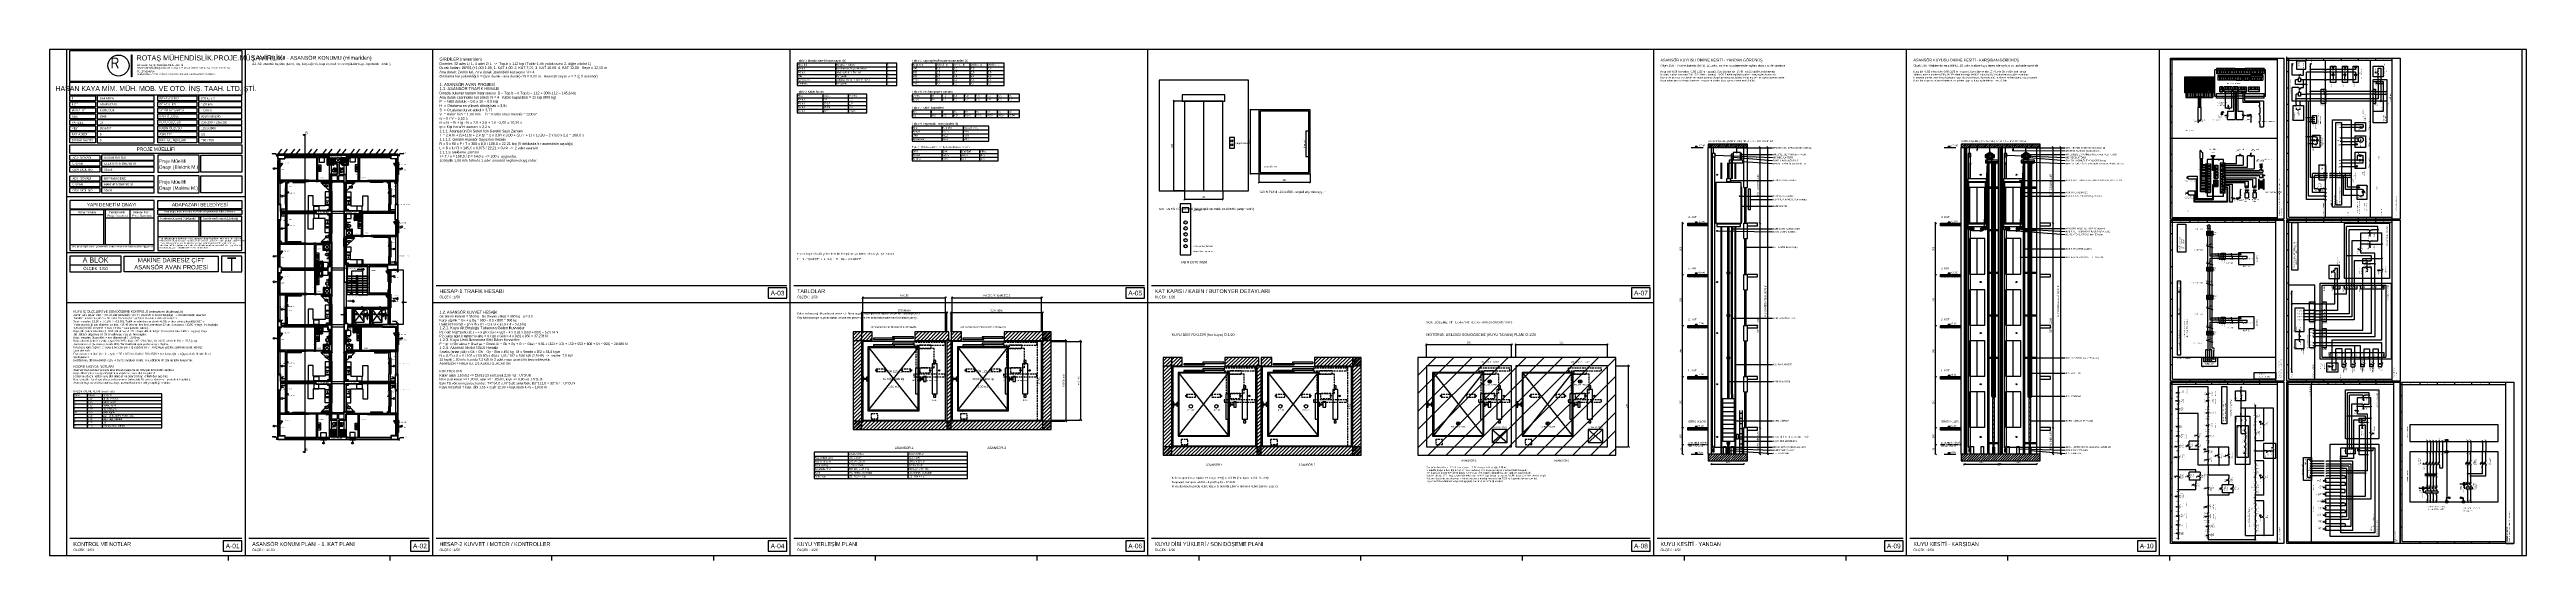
# Model space of a CAD drawing. Header units: centimetres. Extents: x 0 to 14545, y -30 to 2970.
import ezdxf
from ezdxf.enums import TextEntityAlignment as Align

# ---------------------------------------------------------------- set-up
doc = ezdxf.new("R2010")
doc.units = ezdxf.units.CM
doc.linetypes.add('CENTER', pattern=[40, 25, -5, 5, -5])
doc.linetypes.add('DASHED', pattern=[15, 10, -5])
for name, color, linetype in [('ASN-ANTET', 4, 'CONTINUOUS'), ('ASN-BASLIK', 5, 'CONTINUOUS'), ('ASN-CERCEVE', 7, 'CONTINUOUS'), ('ASN-DUVAR', 7, 'CONTINUOUS'), ('ASN-EKSEN', 8, 'CENTER'), ('ASN-ELEKTRIK', 3, 'CONTINUOUS'), ('ASN-ELEKTRIK-YAZI', 4, 'CONTINUOUS'), ('ASN-HALAT', 6, 'CONTINUOUS'), ('ASN-ISARET', 1, 'CONTINUOUS'), ('ASN-KA', 30, 'CONTINUOUS'), ('ASN-KABIN', 5, 'CONTINUOUS'), ('ASN-KAPI', 3, 'CONTINUOUS'), ('ASN-KIRIS', 1, 'DASHED'), ('ASN-KOT', 2, 'CONTINUOUS'), ('ASN-MIMARI', 8, 'CONTINUOUS'), ('ASN-MOTOR', 6, 'CONTINUOUS'), ('ASN-MOTOR-GIZLI', 6, 'DASHED'), ('ASN-OLCU', 3, 'CONTINUOUS'), ('ASN-RAY', 1, 'CONTINUOUS'), ('ASN-SIVA', 8, 'CONTINUOUS'), ('ASN-TABLO', 4, 'CONTINUOUS'), ('ASN-TARAMA', 8, 'CONTINUOUS'), ('ASN-UYARI', 1, 'CONTINUOUS'), ('ASN-YAZI', 4, 'CONTINUOUS'), ('ASN-YUK', 1, 'CONTINUOUS')]:
    doc.layers.add(name, color=color, linetype=linetype)
doc.styles.get("Standard").update_dxf_attribs({"font": 'arial.ttf', "width": 0.8})

msp = doc.modelspace()

# ---------------------------------------------------------------- linework, layer by layer
at = {"layer": 'ASN-ANTET'}
for p, q in [((1150, 2105), (100, 2105)), ((615, 2029), (120, 2029)), ((318, 1999), (120, 1999)), ((318, 1824), (318, 2029)), ((328, 1824), (328, 2029)), ((615, 1979), (328, 1979)), ((471, 2029), (471, 1824)), ((878, 1962), (635, 1962)), ((878, 1871), (878, 1992)), ((888, 1871), (888, 1992)), ((1130, 1962), (888, 1962)), ((1150, 1777), (100, 1777)), ((615, 1824), (120, 1824)), ((1130, 1871), (635, 1871)), ((420, 1704), (120, 1704)), ((2270, 1585), (4330, 1585)), ((4370, 1585), (6430, 1585)), ((6470, 1585), (9400, 1585)), ((120, 100), (1130, 100)), ((1170, 100), (2230, 100)), ((2270, 100), (4330, 100)), ((4370, 100), (6430, 100)), ((6470, 100), (9400, 100)), ((9440, 100), (10885, 100)), ((10925, 100), (12370, 100))]:
    msp.add_line(p, q, dxfattribs=at)
for points in [[(100, 1485), (1150, 1485), (1150, 2970), (100, 2970), (100, 1485)], [(120, 2783), (120, 2965), (1130, 2965), (1130, 2783), (120, 2783)], [(484, 2810), (482, 2810), (482, 2939), (484, 2939), (484, 2810)], [(120, 2703), (120, 2778), (1130, 2778), (1130, 2703), (120, 2703)], [(120, 2698), (270, 2698), (270, 2668), (120, 2668), (120, 2698)], [(120, 2633), (120, 2663), (270, 2663), (270, 2633), (120, 2633)], [(120, 2628), (270, 2628), (270, 2598), (120, 2598), (120, 2628)], [(615, 2698), (280, 2698), (280, 2668), (615, 2668), (615, 2698)], [(615, 2663), (280, 2663), (280, 2633), (615, 2633), (615, 2663)], [(615, 2628), (280, 2628), (280, 2598), (615, 2598), (615, 2628)], [(635, 2698), (865, 2698), (865, 2668), (635, 2668), (635, 2698)], [(635, 2633), (635, 2663), (865, 2663), (865, 2633), (635, 2633)], [(635, 2628), (865, 2628), (865, 2598), (635, 2598), (635, 2628)], [(1130, 2698), (875, 2698), (875, 2668), (1130, 2668), (1130, 2698)], [(1130, 2663), (875, 2663), (875, 2633), (1130, 2633), (1130, 2663)], [(1130, 2628), (875, 2628), (875, 2598), (1130, 2598), (1130, 2628)], [(120, 2563), (120, 2593), (270, 2593), (270, 2563), (120, 2563)], [(120, 2558), (270, 2558), (270, 2528), (120, 2528), (120, 2558)], [(120, 2493), (120, 2523), (270, 2523), (270, 2493), (120, 2493)], [(120, 2458), (120, 2488), (270, 2488), (270, 2458), (120, 2458)], [(615, 2593), (280, 2593), (280, 2563), (615, 2563), (615, 2593)], [(615, 2558), (280, 2558), (280, 2528), (615, 2528), (615, 2558)], [(615, 2523), (280, 2523), (280, 2493), (615, 2493), (615, 2523)], [(615, 2488), (280, 2488), (280, 2458), (615, 2458), (615, 2488)], [(635, 2563), (635, 2593), (865, 2593), (865, 2563), (635, 2563)], [(635, 2558), (865, 2558), (865, 2528), (635, 2528), (635, 2558)], [(635, 2493), (635, 2523), (865, 2523), (865, 2493), (635, 2493)], [(635, 2458), (635, 2488), (865, 2488), (865, 2458), (635, 2458)], [(1130, 2593), (875, 2593), (875, 2563), (1130, 2563), (1130, 2593)], [(1130, 2558), (875, 2558), (875, 2528), (1130, 2528), (1130, 2558)], [(1130, 2523), (875, 2523), (875, 2493), (1130, 2493), (1130, 2523)], [(1130, 2488), (875, 2488), (875, 2458), (1130, 2458), (1130, 2488)], [(120, 2423), (120, 2453), (270, 2453), (270, 2423), (120, 2423)], [(120, 2360), (120, 2410), (1130, 2410), (1130, 2360), (120, 2360)], [(120, 2350), (295, 2350), (295, 2320), (120, 2320), (120, 2350)], [(615, 2453), (280, 2453), (280, 2423), (615, 2423), (615, 2453)], [(615, 2350), (305, 2350), (305, 2320), (615, 2320), (615, 2350)], [(635, 2423), (635, 2453), (865, 2453), (865, 2423), (635, 2423)], [(635, 2250), (878, 2250), (878, 2350), (635, 2350), (635, 2250)], [(1130, 2453), (875, 2453), (875, 2423), (1130, 2423), (1130, 2453)], [(1130, 2350), (1130, 2250), (888, 2250), (888, 2350), (1130, 2350)], [(120, 2285), (120, 2315), (295, 2315), (295, 2285), (120, 2285)], [(120, 2250), (120, 2280), (295, 2280), (295, 2250), (120, 2250)], [(120, 2228), (295, 2228), (295, 2198), (120, 2198), (120, 2228)], [(120, 2163), (120, 2193), (295, 2193), (295, 2163), (120, 2163)], [(615, 2315), (305, 2315), (305, 2285), (615, 2285), (615, 2315)], [(615, 2280), (305, 2280), (305, 2250), (615, 2250), (615, 2280)], [(615, 2228), (305, 2228), (305, 2198), (615, 2198), (615, 2228)], [(615, 2193), (305, 2193), (305, 2163), (615, 2163), (615, 2193)], [(635, 2128), (878, 2128), (878, 2228), (635, 2228), (635, 2128)], [(1130, 2228), (1130, 2128), (888, 2128), (888, 2228), (1130, 2228)], [(120, 2128), (120, 2158), (295, 2158), (295, 2128), (120, 2128)], [(120, 2084), (120, 2034), (615, 2034), (615, 2084), (120, 2084)], [(615, 2158), (305, 2158), (305, 2128), (615, 2128), (615, 2158)], [(1130, 2084), (1130, 2034), (635, 2034), (635, 2084), (1130, 2084)], [(615, 1790), (615, 2029), (120, 2029), (120, 1790), (615, 1790)], [(1130, 2029), (1130, 2001), (635, 2001), (635, 2029), (1130, 2029)], [(635, 1992), (1130, 1992), (635, 1992), (635, 1790), (1130, 1790), (1130, 1992)], [(420, 1757), (120, 1757), (120, 1664), (420, 1664), (420, 1757)], [(990, 1757), (990, 1664), (439, 1664), (439, 1757), (990, 1757)], [(1010, 1757), (1010, 1664), (1130, 1664), (1130, 1757), (1010, 1757)]]:
    msp.add_lwpolyline(points, dxfattribs=at)
for points in [[(4220, 1510), (4330, 1510), (4330, 1570), (4220, 1570)], [(6320, 1510), (6430, 1510), (6430, 1570), (6320, 1570)], [(9290, 1510), (9400, 1510), (9400, 1570), (9290, 1570)], [(1020, 25), (1130, 25), (1130, 85), (1020, 85)], [(2120, 25), (2230, 25), (2230, 85), (2120, 85)], [(4220, 25), (4330, 25), (4330, 85), (4220, 85)], [(6320, 25), (6430, 25), (6430, 85), (6320, 85)], [(9290, 25), (9400, 25), (9400, 85), (9290, 85)], [(10775, 25), (10885, 25), (10885, 85), (10775, 85)], [(12260, 25), (12370, 25), (12370, 85), (12260, 85)]]:
    msp.add_lwpolyline(points, close=True, dxfattribs=at)
msp.add_circle((405, 2876), 61.8, dxfattribs=at)
at = {"layer": 'ASN-CERCEVE'}
for p, q in [((1150, 0), (1150, 2970)), ((2250, 0), (2250, 2970)), ((4350, 0), (4350, 2970)), ((6450, 0), (6450, 2970)), ((9420, 0), (9420, 2970)), ((10905, 0), (10905, 2970)), ((12390, 0), (12390, 2970)), ((100, 1485), (1150, 1485)), ((2250, 1485), (4350, 1485)), ((4350, 1485), (6450, 1485)), ((6450, 1485), (9420, 1485))]:
    msp.add_line(p, q, dxfattribs=at)
for points in [[(0, 0), (14545, 0), (14545, 2970), (0, 2970)], [(100, 0), (14520, 0), (14520, 2970), (100, 2970)]]:
    msp.add_lwpolyline(points, close=True, dxfattribs=at)
at = {"layer": 'ASN-DUVAR'}
for p, q in [((9740, 595), (9740, 2395)), ((9760, 595), (9760, 2395)), ((9950, 2160), (9950, 2395)), ((9970, 2160), (9970, 2395)), ((11225, 595), (11225, 2395)), ((11245, 595), (11245, 2395)), ((11445, 595), (11445, 2395)), ((11455, 595), (11455, 2395)), ((11670, 595), (11670, 2395)), ((11690, 595), (11690, 2395)), ((9950, 2160), (9970, 2160)), ((9950, 1860), (9950, 1950)), ((9950, 1950), (9970, 1950)), ((9970, 1860), (9970, 1950)), ((9950, 1860), (9970, 1860)), ((9950, 1560), (9950, 1650)), ((9950, 1650), (9970, 1650)), ((9970, 1560), (9970, 1650)), ((9950, 1560), (9970, 1560)), ((9950, 1260), (9950, 1350)), ((9950, 1350), (9970, 1350)), ((9970, 1260), (9970, 1350)), ((9950, 1260), (9970, 1260)), ((9950, 960), (9950, 1050)), ((9950, 1050), (9970, 1050)), ((9970, 960), (9970, 1050)), ((9950, 960), (9970, 960)), ((9950, 595), (9950, 750)), ((9950, 750), (9970, 750)), ((9970, 595), (9970, 750))]:
    msp.add_line(p, q, dxfattribs=at)
for points in [[(6515, 2141), (7040, 2141), (7040, 2791), (6515, 2791)], [(9740, 2395), (9970, 2395), (9970, 2415), (9740, 2415)], [(11225, 2395), (11690, 2395), (11690, 2415), (11225, 2415)], [(4719, 738), (4769, 738), (4769, 1312), (4719, 1312)], [(4719, 1262), (4831, 1262), (4831, 1312), (4719, 1312)], [(5081, 1262), (5281, 1262), (5281, 1312), (5081, 1312)], [(5294, 1262), (5356, 1262), (5356, 1312), (5294, 1312)], [(5606, 1262), (5881, 1262), (5881, 1312), (5606, 1312)], [(5831, 738), (5881, 738), (5881, 1312), (5831, 1312)], [(5269, 738), (5294, 738), (5294, 1262), (5269, 1262)], [(6540, 588), (6590, 588), (6590, 1162), (6540, 1162)], [(6540, 1112), (6652, 1112), (6652, 1162), (6540, 1162)], [(6902, 1112), (7102, 1112), (7102, 1162), (6902, 1162)], [(7090, 588), (7115, 588), (7115, 1112), (7090, 1112)], [(7115, 1112), (7178, 1112), (7178, 1162), (7115, 1162)], [(7428, 1112), (7702, 1112), (7702, 1162), (7428, 1162)], [(7652, 588), (7702, 588), (7702, 1162), (7652, 1162)], [(8035, 588), (9198, 588), (9198, 1162), (8035, 1162)], [(4719, 738), (5881, 738), (5881, 788), (4719, 788)], [(6540, 588), (7702, 588), (7702, 638), (6540, 638)], [(9740, 555), (9970, 555), (9970, 595), (9740, 595)], [(11225, 555), (11690, 555), (11690, 595), (11225, 595)]]:
    msp.add_lwpolyline(points, close=True, dxfattribs=at)
for points in [[(9740, 1935), (9620, 1935), (9620, 1950), (9740, 1950)], [(9970, 1935), (10030, 1935), (10030, 1950), (9970, 1950)], [(11225, 1935), (11105, 1935), (11105, 1950), (11225, 1950)], [(11690, 1935), (11750, 1935), (11750, 1950), (11690, 1950)], [(9740, 1635), (9620, 1635), (9620, 1650), (9740, 1650)], [(9970, 1635), (10030, 1635), (10030, 1650), (9970, 1650)], [(11225, 1635), (11105, 1635), (11105, 1650), (11225, 1650)], [(11690, 1635), (11750, 1635), (11750, 1650), (11690, 1650)], [(9740, 1335), (9620, 1335), (9620, 1350), (9740, 1350)], [(9970, 1335), (10030, 1335), (10030, 1350), (9970, 1350)], [(11225, 1335), (11105, 1335), (11105, 1350), (11225, 1350)], [(11690, 1335), (11750, 1335), (11750, 1350), (11690, 1350)], [(9740, 1035), (9620, 1035), (9620, 1050), (9740, 1050)], [(9970, 1035), (10030, 1035), (10030, 1050), (9970, 1050)], [(11225, 1035), (11105, 1035), (11105, 1050), (11225, 1050)], [(11690, 1035), (11750, 1035), (11750, 1050), (11690, 1050)], [(9740, 735), (9620, 735), (9620, 750), (9740, 750)], [(9970, 735), (10030, 735), (10030, 750), (9970, 750)], [(11225, 735), (11105, 735), (11105, 750), (11225, 750)], [(11690, 735), (11750, 735), (11750, 750), (11690, 750)]]:
    msp.add_lwpolyline(points, dxfattribs=at)
at = {"layer": 'ASN-EKSEN'}
for p, q in [((9620, 650), (9735, 650)), ((11105, 650), (11220, 650)), ((1050, -30), (1050, -5)), ((2000, -30), (2000, -5)), ((2950, -30), (2950, -5)), ((3900, -30), (3900, -5)), ((4850, -30), (4850, -5)), ((5800, -30), (5800, -5)), ((6750, -30), (6750, -5)), ((7700, -30), (7700, -5)), ((8650, -30), (8650, -5)), ((9600, -30), (9600, -5)), ((10550, -30), (10550, -5)), ((11500, -30), (11500, -5)), ((12450, -30), (12450, -5))]:
    msp.add_line(p, q, dxfattribs=at)
at = {"layer": 'ASN-ELEKTRIK'}
for p, q in [((12454, 1974), (12454, 2920)), ((12454, 2920), (13121, 2920)), ((12454, 2911), (13083, 2911)), ((12464, 1984), (12464, 2920)), ((12601, 2920), (12601, 2911)), ((12695, 2920), (12695, 2911)), ((12790, 2920), (12790, 2911)), ((12885, 2911), (12885, 2920)), ((12979, 2911), (12979, 2920)), ((13083, 1974), (13083, 2920)), ((13121, 2920), (13121, 1974)), ((13137, 2920), (13137, 2927)), ((13137, 1974), (13137, 2920)), ((13137, 2920), (13804, 2920)), ((13149, 1986), (13149, 2920)), ((13251, 2920), (13251, 2908)), ((13354, 2920), (13354, 2908)), ((13456, 2920), (13456, 2908)), ((13558, 2908), (13558, 2920)), ((13660, 2908), (13660, 2920)), ((13756, 1974), (13756, 2920)), ((13804, 2920), (13804, 1974)), ((12464, 2826), (12454, 2826)), ((12539, 2810), (12548, 2810)), ((12539, 2716), (12539, 2810)), ((12539, 2775), (12548, 2775)), ((12539, 2774), (12548, 2774)), ((12539, 2772), (12539, 2753)), ((12548, 2772), (12539, 2772)), ((12540, 2808), (12540, 2795)), ((12547, 2808), (12540, 2808)), ((12540, 2795), (12547, 2795)), ((12547, 2788), (12540, 2788)), ((12540, 2788), (12540, 2780)), ((12540, 2780), (12547, 2780)), ((12541, 2793), (12546, 2793)), ((12541, 2789), (12541, 2793)), ((12546, 2789), (12541, 2789)), ((12546, 2793), (12546, 2789)), ((12547, 2795), (12547, 2808)), ((12547, 2780), (12547, 2788)), ((12548, 2810), (12558, 2810)), ((12548, 2716), (12548, 2810)), ((12548, 2810), (12548, 2716)), ((12548, 2775), (12558, 2775)), ((12548, 2774), (12558, 2774)), ((12548, 2772), (12548, 2753)), ((12558, 2772), (12548, 2772)), ((12548, 2753), (12548, 2772)), ((12549, 2808), (12549, 2795)), ((12557, 2808), (12549, 2808)), ((12549, 2795), (12557, 2795)), ((12557, 2788), (12549, 2788)), ((12549, 2788), (12549, 2780)), ((12549, 2780), (12557, 2780)), ((12551, 2793), (12555, 2793)), ((12551, 2789), (12551, 2793)), ((12555, 2789), (12551, 2789)), ((12555, 2793), (12555, 2789)), ((12557, 2795), (12557, 2808)), ((12557, 2780), (12557, 2788)), ((12558, 2810), (12567, 2810)), ((12558, 2716), (12558, 2810)), ((12558, 2810), (12558, 2716)), ((12558, 2775), (12567, 2775)), ((12558, 2774), (12567, 2774)), ((12558, 2772), (12558, 2753)), ((12567, 2772), (12558, 2772)), ((12558, 2753), (12558, 2772)), ((12559, 2808), (12559, 2795)), ((12566, 2808), (12559, 2808)), ((12559, 2795), (12566, 2795)), ((12566, 2788), (12559, 2788)), ((12559, 2788), (12559, 2780)), ((12559, 2780), (12566, 2780)), ((12560, 2793), (12565, 2793)), ((12560, 2789), (12560, 2793)), ((12565, 2789), (12560, 2789)), ((12565, 2793), (12565, 2789)), ((12566, 2795), (12566, 2808)), ((12566, 2780), (12566, 2788)), ((12567, 2810), (12577, 2810)), ((12567, 2716), (12567, 2810)), ((12567, 2810), (12567, 2716)), ((12567, 2775), (12577, 2775)), ((12567, 2774), (12577, 2774)), ((12567, 2772), (12567, 2753)), ((12576, 2772), (12567, 2772)), ((12567, 2753), (12567, 2772)), ((12568, 2808), (12568, 2795)), ((12576, 2808), (12568, 2808)), ((12568, 2795), (12576, 2795)), ((12576, 2788), (12568, 2788)), ((12568, 2788), (12568, 2780)), ((12568, 2780), (12576, 2780)), ((12570, 2793), (12574, 2793)), ((12570, 2789), (12570, 2793)), ((12574, 2789), (12570, 2789)), ((12574, 2793), (12574, 2789)), ((12576, 2795), (12576, 2808)), ((12576, 2780), (12576, 2788)), ((12576, 2753), (12576, 2772)), ((12577, 2810), (12586, 2810)), ((12577, 2716), (12577, 2810)), ((12577, 2810), (12577, 2716)), ((12577, 2775), (12586, 2775)), ((12577, 2774), (12586, 2774)), ((12577, 2772), (12577, 2753)), ((12586, 2772), (12577, 2772)), ((12578, 2808), (12578, 2795)), ((12585, 2808), (12578, 2808)), ((12578, 2795), (12585, 2795)), ((12585, 2788), (12578, 2788)), ((12578, 2788), (12578, 2780)), ((12578, 2780), (12585, 2780)), ((12579, 2793), (12584, 2793)), ((12579, 2789), (12579, 2793)), ((12584, 2789), (12579, 2789)), ((12584, 2793), (12584, 2789)), ((12585, 2795), (12585, 2808)), ((12585, 2780), (12585, 2788)), ((12586, 2810), (12596, 2810)), ((12586, 2716), (12586, 2810)), ((12586, 2810), (12586, 2716)), ((12586, 2775), (12596, 2775)), ((12586, 2774), (12596, 2774)), ((12586, 2772), (12586, 2753)), ((12595, 2772), (12586, 2772)), ((12586, 2753), (12586, 2772)), ((12587, 2808), (12587, 2795)), ((12595, 2808), (12587, 2808)), ((12587, 2795), (12595, 2795)), ((12595, 2788), (12587, 2788)), ((12587, 2788), (12587, 2780)), ((12587, 2780), (12595, 2780)), ((12588, 2793), (12593, 2793)), ((12588, 2789), (12588, 2793)), ((12593, 2789), (12588, 2789)), ((12593, 2793), (12593, 2789)), ((12595, 2795), (12595, 2808)), ((12595, 2780), (12595, 2788)), ((12595, 2753), (12595, 2772)), ((12596, 2810), (12605, 2810)), ((12596, 2716), (12596, 2810)), ((12596, 2810), (12596, 2716)), ((12596, 2808), (12596, 2795)), ((12604, 2808), (12596, 2808)), ((12596, 2795), (12604, 2795)), ((12604, 2788), (12596, 2788)), ((12596, 2788), (12596, 2780)), ((12596, 2780), (12604, 2780)), ((12596, 2775), (12605, 2775)), ((12596, 2774), (12605, 2774)), ((12596, 2772), (12596, 2753)), ((12605, 2772), (12596, 2772)), ((12598, 2793), (12603, 2793)), ((12598, 2789), (12598, 2793)), ((12603, 2789), (12598, 2789)), ((12603, 2793), (12603, 2789)), ((12604, 2795), (12604, 2808)), ((12604, 2780), (12604, 2788)), ((12605, 2810), (12614, 2810)), ((12605, 2716), (12605, 2810)), ((12605, 2810), (12605, 2716)), ((12605, 2775), (12614, 2775)), ((12605, 2774), (12614, 2774)), ((12605, 2772), (12605, 2753)), ((12614, 2772), (12605, 2772)), ((12605, 2753), (12605, 2772)), ((12606, 2808), (12606, 2795)), ((12614, 2808), (12606, 2808)), ((12606, 2795), (12614, 2795)), ((12614, 2788), (12606, 2788)), ((12606, 2788), (12606, 2780)), ((12606, 2780), (12614, 2780)), ((12607, 2793), (12612, 2793)), ((12607, 2789), (12607, 2793)), ((12612, 2789), (12607, 2789)), ((12612, 2793), (12612, 2789)), ((12614, 2810), (12624, 2810)), ((12614, 2716), (12614, 2810)), ((12614, 2810), (12614, 2716)), ((12614, 2795), (12614, 2808)), ((12614, 2780), (12614, 2788)), ((12614, 2775), (12624, 2775)), ((12614, 2774), (12624, 2774)), ((12614, 2753), (12614, 2772)), ((12615, 2808), (12615, 2795)), ((12623, 2808), (12615, 2808)), ((12615, 2795), (12623, 2795)), ((12623, 2788), (12615, 2788)), ((12615, 2788), (12615, 2780)), ((12615, 2780), (12623, 2780)), ((12615, 2772), (12615, 2753)), ((12624, 2772), (12615, 2772)), ((12617, 2793), (12622, 2793)), ((12617, 2789), (12617, 2793)), ((12622, 2789), (12617, 2789)), ((12622, 2793), (12622, 2789)), ((12623, 2795), (12623, 2808)), ((12623, 2780), (12623, 2788)), ((12624, 2810), (12633, 2810)), ((12624, 2716), (12624, 2810)), ((12624, 2810), (12624, 2716)), ((12624, 2775), (12633, 2775)), ((12624, 2774), (12633, 2774)), ((12624, 2772), (12624, 2753)), ((12633, 2772), (12624, 2772)), ((12624, 2753), (12624, 2772)), ((12625, 2808), (12625, 2795)), ((12632, 2808), (12625, 2808)), ((12625, 2795), (12632, 2795)), ((12632, 2788), (12625, 2788)), ((12625, 2788), (12625, 2780)), ((12625, 2780), (12632, 2780)), ((12626, 2793), (12631, 2793)), ((12626, 2789), (12626, 2793)), ((12631, 2789), (12626, 2789)), ((12631, 2793), (12631, 2789)), ((12632, 2795), (12632, 2808)), ((12632, 2780), (12632, 2788)), ((12633, 2810), (12643, 2810)), ((12633, 2716), (12633, 2810)), ((12633, 2810), (12633, 2716)), ((12633, 2775), (12643, 2775)), ((12633, 2774), (12643, 2774)), ((12633, 2753), (12633, 2772)), ((12634, 2808), (12634, 2795)), ((12642, 2808), (12634, 2808)), ((12634, 2795), (12642, 2795)), ((12642, 2788), (12634, 2788)), ((12634, 2788), (12634, 2780)), ((12634, 2780), (12642, 2780)), ((12634, 2772), (12634, 2753)), ((12643, 2772), (12634, 2772)), ((12636, 2793), (12640, 2793)), ((12636, 2789), (12636, 2793)), ((12640, 2789), (12636, 2789)), ((12640, 2793), (12640, 2789)), ((12642, 2795), (12642, 2808)), ((12642, 2780), (12642, 2788)), ((12643, 2810), (12652, 2810)), ((12643, 2716), (12643, 2810)), ((12643, 2810), (12643, 2716)), ((12643, 2775), (12652, 2775)), ((12643, 2774), (12652, 2774)), ((12643, 2772), (12643, 2753)), ((12652, 2772), (12643, 2772)), ((12643, 2753), (12643, 2772)), ((12644, 2808), (12644, 2795)), ((12651, 2808), (12644, 2808)), ((12644, 2795), (12651, 2795)), ((12651, 2788), (12644, 2788)), ((12644, 2788), (12644, 2780)), ((12644, 2780), (12651, 2780)), ((12645, 2793), (12650, 2793)), ((12645, 2789), (12645, 2793)), ((12650, 2789), (12645, 2789)), ((12650, 2793), (12650, 2789)), ((12651, 2795), (12651, 2808)), ((12651, 2780), (12651, 2788)), ((12652, 2810), (12662, 2810)), ((12652, 2716), (12652, 2810)), ((12652, 2810), (12652, 2716)), ((12652, 2775), (12662, 2775)), ((12652, 2774), (12662, 2774)), ((12652, 2772), (12652, 2753)), ((12662, 2772), (12652, 2772)), ((12652, 2753), (12652, 2772)), ((12653, 2808), (12653, 2795)), ((12661, 2808), (12653, 2808)), ((12653, 2795), (12661, 2795)), ((12661, 2788), (12653, 2788)), ((12653, 2788), (12653, 2780)), ((12653, 2780), (12661, 2780)), ((12655, 2793), (12659, 2793)), ((12655, 2789), (12655, 2793)), ((12659, 2789), (12655, 2789)), ((12659, 2793), (12659, 2789)), ((12661, 2795), (12661, 2808)), ((12661, 2780), (12661, 2788)), ((12662, 2810), (12671, 2810)), ((12662, 2716), (12662, 2810)), ((12662, 2810), (12662, 2716)), ((12662, 2775), (12671, 2775)), ((12662, 2774), (12671, 2774)), ((12662, 2772), (12662, 2753)), ((12671, 2772), (12662, 2772)), ((12662, 2753), (12662, 2772)), ((12663, 2808), (12663, 2795)), ((12670, 2808), (12663, 2808)), ((12663, 2795), (12670, 2795)), ((12670, 2788), (12663, 2788)), ((12663, 2788), (12663, 2780)), ((12663, 2780), (12670, 2780)), ((12664, 2793), (12669, 2793)), ((12664, 2789), (12664, 2793)), ((12669, 2789), (12664, 2789)), ((12669, 2793), (12669, 2789)), ((12670, 2795), (12670, 2808)), ((12670, 2780), (12670, 2788)), ((12671, 2810), (12681, 2810)), ((12671, 2716), (12671, 2810)), ((12671, 2810), (12671, 2716)), ((12671, 2775), (12681, 2775)), ((12671, 2774), (12681, 2774)), ((12671, 2772), (12671, 2753)), ((12680, 2772), (12671, 2772)), ((12671, 2753), (12671, 2772)), ((12672, 2808), (12672, 2795)), ((12680, 2808), (12672, 2808)), ((12672, 2795), (12680, 2795)), ((12680, 2788), (12672, 2788)), ((12672, 2788), (12672, 2780)), ((12672, 2780), (12680, 2780)), ((12674, 2793), (12678, 2793)), ((12674, 2789), (12674, 2793)), ((12678, 2789), (12674, 2789)), ((12678, 2793), (12678, 2789)), ((12680, 2795), (12680, 2808)), ((12680, 2780), (12680, 2788)), ((12680, 2753), (12680, 2772)), ((12681, 2810), (12690, 2810)), ((12681, 2716), (12681, 2810)), ((12681, 2810), (12681, 2716)), ((12681, 2775), (12690, 2775)), ((12681, 2774), (12690, 2774)), ((12681, 2772), (12681, 2753)), ((12690, 2772), (12681, 2772)), ((12682, 2808), (12682, 2795)), ((12689, 2808), (12682, 2808)), ((12682, 2795), (12689, 2795)), ((12689, 2788), (12682, 2788)), ((12682, 2788), (12682, 2780)), ((12682, 2780), (12689, 2780)), ((12683, 2793), (12688, 2793)), ((12683, 2789), (12683, 2793)), ((12688, 2789), (12683, 2789)), ((12688, 2793), (12688, 2789)), ((12689, 2795), (12689, 2808)), ((12689, 2780), (12689, 2788)), ((12690, 2810), (12700, 2810)), ((12690, 2716), (12690, 2810)), ((12690, 2810), (12690, 2716)), ((12690, 2775), (12700, 2775)), ((12690, 2774), (12700, 2774)), ((12690, 2772), (12690, 2753)), ((12699, 2772), (12690, 2772)), ((12690, 2753), (12690, 2772)), ((12691, 2808), (12691, 2795)), ((12699, 2808), (12691, 2808)), ((12691, 2795), (12699, 2795)), ((12699, 2788), (12691, 2788)), ((12691, 2788), (12691, 2780)), ((12691, 2780), (12699, 2780)), ((12692, 2793), (12697, 2793)), ((12692, 2789), (12692, 2793)), ((12697, 2789), (12692, 2789)), ((12697, 2793), (12697, 2789)), ((12699, 2795), (12699, 2808)), ((12699, 2780), (12699, 2788)), ((12699, 2753), (12699, 2772)), ((12700, 2810), (12709, 2810)), ((12700, 2716), (12700, 2810)), ((12700, 2810), (12700, 2716)), ((12700, 2775), (12709, 2775)), ((12700, 2774), (12709, 2774)), ((12700, 2772), (12700, 2753)), ((12709, 2772), (12700, 2772)), ((12701, 2808), (12701, 2795)), ((12708, 2808), (12701, 2808)), ((12701, 2795), (12708, 2795)), ((12708, 2788), (12701, 2788)), ((12701, 2788), (12701, 2780)), ((12701, 2780), (12708, 2780)), ((12702, 2793), (12707, 2793)), ((12702, 2789), (12702, 2793)), ((12707, 2789), (12702, 2789)), ((12707, 2793), (12707, 2789)), ((12708, 2795), (12708, 2808)), ((12708, 2780), (12708, 2788)), ((12709, 2810), (12709, 2716)), ((12709, 2753), (12709, 2772)), ((12716, 2694), (12716, 2851)), ((12724, 2851), (12716, 2851)), ((12724, 2859), (12724, 2829)), ((12834, 2859), (12724, 2859)), ((12724, 2846), (12834, 2846)), ((12724, 2829), (12834, 2829)), ((12730, 2853), (12728, 2857)), ((12730, 2853), (12728, 2857)), ((12731, 2853), (12728, 2857)), ((12731, 2853), (12728, 2857)), ((12733, 2846), (12733, 2829)), ((12733, 2820), (12788, 2820)), ((12733, 2820), (12733, 2791)), ((12788, 2807), (12733, 2807)), ((12788, 2791), (12733, 2791)), ((12740, 2853), (12737, 2857)), ((12740, 2853), (12737, 2857)), ((12740, 2815), (12737, 2819)), ((12740, 2815), (12737, 2819)), ((12740, 2814), (12737, 2818)), ((12740, 2814), (12737, 2818)), ((12741, 2853), (12738, 2857)), ((12741, 2853), (12738, 2857)), ((12742, 2846), (12742, 2829)), ((12742, 2846), (12742, 2829)), ((12742, 2807), (12742, 2791)), ((12742, 2807), (12742, 2791)), ((12749, 2853), (12746, 2857)), ((12749, 2853), (12746, 2857)), ((12749, 2815), (12746, 2819)), ((12749, 2815), (12746, 2819)), ((12749, 2814), (12746, 2818)), ((12749, 2814), (12746, 2818)), ((12750, 2853), (12747, 2857)), ((12750, 2853), (12747, 2857)), ((12751, 2846), (12751, 2829)), ((12751, 2846), (12751, 2829)), ((12751, 2807), (12751, 2791)), ((12759, 2853), (12756, 2857)), ((12759, 2853), (12756, 2857)), ((12759, 2853), (12756, 2857)), ((12759, 2853), (12756, 2857)), ((12759, 2815), (12756, 2819)), ((12759, 2815), (12756, 2819)), ((12759, 2814), (12756, 2818)), ((12759, 2814), (12756, 2818)), ((12760, 2846), (12760, 2829)), ((12760, 2846), (12760, 2829)), ((12761, 2807), (12761, 2791)), ((12761, 2807), (12761, 2791)), ((12768, 2853), (12765, 2857)), ((12768, 2853), (12765, 2857)), ((12768, 2853), (12765, 2857)), ((12768, 2853), (12765, 2857)), ((12768, 2815), (12765, 2819)), ((12768, 2815), (12765, 2819)), ((12768, 2814), (12765, 2818)), ((12768, 2814), (12765, 2818)), ((12770, 2846), (12770, 2829)), ((12770, 2846), (12770, 2829)), ((12770, 2807), (12770, 2791)), ((12770, 2807), (12770, 2791)), ((12777, 2853), (12774, 2857)), ((12777, 2853), (12774, 2857)), ((12777, 2853), (12774, 2857)), ((12777, 2853), (12774, 2857)), ((12777, 2814), (12774, 2818)), ((12777, 2814), (12774, 2818)), ((12778, 2815), (12775, 2819)), ((12778, 2815), (12775, 2819)), ((12779, 2846), (12779, 2829)), ((12779, 2846), (12779, 2829)), ((12779, 2807), (12779, 2791)), ((12779, 2807), (12779, 2791)), ((12786, 2853), (12783, 2857)), ((12786, 2853), (12783, 2857)), ((12786, 2814), (12783, 2818)), ((12786, 2814), (12783, 2818)), ((12786, 2853), (12784, 2857)), ((12786, 2853), (12784, 2857)), ((12787, 2815), (12784, 2819)), ((12787, 2815), (12784, 2819)), ((12788, 2846), (12788, 2829)), ((12788, 2846), (12788, 2829)), ((12788, 2846), (12788, 2829)), ((12788, 2820), (12788, 2791)), ((12788, 2820), (12788, 2791)), ((12795, 2853), (12792, 2857)), ((12795, 2853), (12792, 2857)), ((12792, 2820), (12838, 2820)), ((12792, 2820), (12792, 2791)), ((12838, 2807), (12792, 2807)), ((12838, 2791), (12792, 2791)), ((12796, 2853), (12793, 2857)), ((12796, 2853), (12793, 2857)), ((12799, 2814), (12796, 2818)), ((12799, 2814), (12796, 2818)), ((12797, 2846), (12797, 2829)), ((12797, 2846), (12797, 2829)), ((12797, 2846), (12797, 2829)), ((12800, 2815), (12797, 2819)), ((12800, 2815), (12797, 2819)), ((12805, 2853), (12802, 2857)), ((12805, 2853), (12802, 2857)), ((12805, 2853), (12802, 2857)), ((12805, 2853), (12802, 2857)), ((12802, 2807), (12802, 2791)), ((12806, 2846), (12806, 2829)), ((12806, 2846), (12806, 2829)), ((12806, 2846), (12806, 2829)), ((12809, 2815), (12806, 2819)), ((12809, 2815), (12806, 2819)), ((12809, 2814), (12806, 2818)), ((12809, 2814), (12806, 2818)), ((12814, 2853), (12811, 2857)), ((12814, 2853), (12811, 2857)), ((12814, 2853), (12811, 2857)), ((12814, 2853), (12811, 2857)), ((12811, 2807), (12811, 2791)), ((12811, 2807), (12811, 2791)), ((12811, 2807), (12811, 2791)), ((12815, 2846), (12815, 2829)), ((12815, 2846), (12815, 2829)), ((12815, 2846), (12815, 2829)), ((12818, 2815), (12815, 2819)), ((12818, 2815), (12815, 2819)), ((12818, 2814), (12815, 2818)), ((12818, 2814), (12815, 2818)), ((12823, 2853), (12820, 2857)), ((12823, 2853), (12820, 2857)), ((12823, 2853), (12820, 2857)), ((12823, 2853), (12820, 2857)), ((12820, 2807), (12820, 2791)), ((12827, 2814), (12824, 2818)), ((12827, 2814), (12824, 2818)), ((12825, 2846), (12825, 2829)), ((12825, 2846), (12825, 2829)), ((12825, 2846), (12825, 2829)), ((12828, 2815), (12825, 2819)), ((12828, 2815), (12825, 2819)), ((12832, 2853), (12829, 2857)), ((12832, 2853), (12829, 2857)), ((12832, 2853), (12829, 2857)), ((12832, 2853), (12829, 2857)), ((12829, 2807), (12829, 2791)), ((12829, 2807), (12829, 2791)), ((12834, 2859), (12834, 2829)), ((12837, 2815), (12834, 2819)), ((12837, 2815), (12834, 2819)), ((12837, 2814), (12834, 2818)), ((12837, 2814), (12834, 2818)), ((12837, 2859), (12837, 2829)), ((12837, 2859), (12892, 2859)), ((12892, 2846), (12837, 2846)), ((12837, 2829), (12892, 2829)), ((12838, 2820), (12838, 2791)), ((12838, 2820), (12838, 2791)), ((12843, 2853), (12840, 2857)), ((12843, 2853), (12840, 2857)), ((12844, 2853), (12841, 2857)), ((12844, 2853), (12841, 2857)), ((12841, 2820), (12841, 2791)), ((12841, 2820), (12878, 2820)), ((12878, 2807), (12841, 2807)), ((12841, 2791), (12878, 2791)), ((12848, 2814), (12845, 2818)), ((12848, 2814), (12845, 2818)), ((12846, 2846), (12846, 2829)), ((12848, 2815), (12846, 2819)), ((12848, 2815), (12846, 2819)), ((12853, 2853), (12850, 2857)), ((12853, 2853), (12850, 2857)), ((12853, 2853), (12850, 2857)), ((12853, 2853), (12850, 2857)), ((12851, 2807), (12851, 2791)), ((12855, 2846), (12855, 2829)), ((12855, 2846), (12855, 2829)), ((12858, 2815), (12855, 2819)), ((12858, 2815), (12855, 2819)), ((12858, 2814), (12855, 2818)), ((12858, 2814), (12855, 2818)), ((12862, 2853), (12859, 2857)), ((12862, 2853), (12859, 2857)), ((12863, 2853), (12860, 2857)), ((12863, 2853), (12860, 2857)), ((12860, 2807), (12860, 2791)), ((12860, 2807), (12860, 2791)), ((12864, 2846), (12864, 2829)), ((12864, 2846), (12864, 2829)), ((12867, 2815), (12864, 2819)), ((12867, 2815), (12864, 2819)), ((12867, 2814), (12864, 2818)), ((12867, 2814), (12864, 2818)), ((12871, 2853), (12869, 2857)), ((12871, 2853), (12869, 2857)), ((12872, 2853), (12869, 2857)), ((12872, 2853), (12869, 2857)), ((12869, 2807), (12869, 2791)), ((12869, 2807), (12869, 2791)), ((12873, 2846), (12873, 2829)), ((12873, 2846), (12873, 2829)), ((12876, 2814), (12873, 2818)), ((12876, 2814), (12873, 2818)), ((12877, 2815), (12874, 2819)), ((12877, 2815), (12874, 2819)), ((12881, 2853), (12878, 2857)), ((12881, 2853), (12878, 2857)), ((12881, 2853), (12878, 2857)), ((12881, 2853), (12878, 2857)), ((12878, 2820), (12878, 2791)), ((12878, 2820), (12878, 2791)), ((12882, 2846), (12882, 2829)), ((12882, 2846), (12882, 2829)), ((12883, 2820), (12883, 2791)), ((12883, 2820), (12919, 2820)), ((12919, 2807), (12883, 2807)), ((12883, 2791), (12919, 2791)), ((12890, 2853), (12887, 2857)), ((12890, 2853), (12887, 2857)), ((12890, 2853), (12887, 2857)), ((12890, 2853), (12887, 2857)), ((12890, 2815), (12887, 2819)), ((12890, 2815), (12887, 2819)), ((12890, 2814), (12887, 2818)), ((12890, 2814), (12887, 2818)), ((12892, 2859), (12892, 2829)), ((12892, 2859), (12892, 2829)), ((12892, 2807), (12892, 2791)), ((12894, 2859), (12894, 2829)), ((13004, 2859), (12894, 2859)), ((12894, 2846), (13004, 2846)), ((12894, 2829), (13004, 2829)), ((12899, 2814), (12896, 2818)), ((12899, 2814), (12896, 2818)), ((12900, 2815), (12897, 2819)), ((12900, 2815), (12897, 2819)), ((12901, 2853), (12898, 2857)), ((12901, 2853), (12898, 2857)), ((12901, 2853), (12898, 2857)), ((12901, 2853), (12898, 2857)), ((12901, 2807), (12901, 2791)), ((12901, 2807), (12901, 2791)), ((12903, 2846), (12903, 2829)), ((12909, 2815), (12906, 2819)), ((12909, 2815), (12906, 2819)), ((12909, 2814), (12906, 2818)), ((12909, 2814), (12906, 2818)), ((12911, 2853), (12908, 2857)), ((12911, 2853), (12908, 2857)), ((12911, 2853), (12908, 2857)), ((12911, 2853), (12908, 2857)), ((12910, 2807), (12910, 2791)), ((12910, 2807), (12910, 2791)), ((12913, 2846), (12913, 2829)), ((12913, 2846), (12913, 2829)), ((12918, 2815), (12915, 2819)), ((12918, 2815), (12915, 2819)), ((12918, 2814), (12915, 2818)), ((12918, 2814), (12915, 2818)), ((12920, 2853), (12917, 2857)), ((12920, 2853), (12917, 2857)), ((12920, 2853), (12917, 2857)), ((12920, 2853), (12917, 2857)), ((12919, 2820), (12919, 2791)), ((12919, 2820), (12919, 2791)), ((12922, 2846), (12922, 2829)), ((12922, 2846), (12922, 2829)), ((12924, 2820), (12924, 2791)), ((12997, 2820), (12924, 2820)), ((12924, 2807), (12997, 2807)), ((12924, 2791), (12997, 2791)), ((12929, 2853), (12926, 2857)), ((12929, 2853), (12926, 2857)), ((12930, 2853), (12927, 2857)), ((12930, 2853), (12927, 2857)), ((12931, 2815), (12928, 2819)), ((12931, 2815), (12928, 2819)), ((12931, 2814), (12928, 2818)), ((12931, 2814), (12928, 2818)), ((12931, 2846), (12931, 2829)), ((12931, 2846), (12931, 2829)), ((12933, 2807), (12933, 2791)), ((12938, 2853), (12935, 2857)), ((12938, 2853), (12935, 2857)), ((12939, 2853), (12936, 2857)), ((12939, 2853), (12936, 2857)), ((12940, 2814), (12937, 2818)), ((12940, 2814), (12937, 2818)), ((12941, 2815), (12938, 2819)), ((12941, 2815), (12938, 2819)), ((12940, 2846), (12940, 2829)), ((12940, 2846), (12940, 2829)), ((12942, 2807), (12942, 2791)), ((12942, 2807), (12942, 2791)), ((12948, 2853), (12945, 2857)), ((12948, 2853), (12945, 2857)), ((12948, 2853), (12945, 2857)), ((12948, 2853), (12945, 2857)), ((12950, 2815), (12947, 2819)), ((12950, 2815), (12947, 2819)), ((12950, 2814), (12947, 2818)), ((12950, 2814), (12947, 2818)), ((12949, 2846), (12949, 2829)), ((12949, 2846), (12949, 2829)), ((12951, 2807), (12951, 2791)), ((12951, 2807), (12951, 2791)), ((12957, 2853), (12954, 2857)), ((12957, 2853), (12954, 2857)), ((12957, 2853), (12954, 2857)), ((12957, 2853), (12954, 2857)), ((12959, 2815), (12956, 2819)), ((12959, 2815), (12956, 2819)), ((12959, 2814), (12956, 2818)), ((12959, 2814), (12956, 2818)), ((12959, 2846), (12959, 2829)), ((12959, 2846), (12959, 2829)), ((12959, 2846), (12959, 2829)), ((12960, 2807), (12960, 2791)), ((12960, 2807), (12960, 2791)), ((12966, 2853), (12963, 2857)), ((12966, 2853), (12963, 2857)), ((12966, 2853), (12963, 2857)), ((12966, 2853), (12963, 2857)), ((12968, 2815), (12965, 2819)), ((12968, 2815), (12965, 2819)), ((12968, 2814), (12965, 2818)), ((12968, 2814), (12965, 2818)), ((12968, 2846), (12968, 2829)), ((12968, 2846), (12968, 2829)), ((12968, 2846), (12968, 2829)), ((12970, 2807), (12970, 2791)), ((12970, 2807), (12970, 2791)), ((12975, 2853), (12972, 2857)), ((12975, 2853), (12972, 2857)), ((12975, 2853), (12973, 2857)), ((12975, 2853), (12973, 2857)), ((12977, 2815), (12974, 2819)), ((12977, 2815), (12974, 2819)), ((12977, 2814), (12974, 2818)), ((12977, 2814), (12974, 2818)), ((12977, 2846), (12977, 2829)), ((12977, 2846), (12977, 2829)), ((12977, 2846), (12977, 2829)), ((12979, 2807), (12979, 2791)), ((12979, 2807), (12979, 2791)), ((12984, 2853), (12981, 2857)), ((12984, 2853), (12981, 2857)), ((12985, 2853), (12982, 2857)), ((12985, 2853), (12982, 2857)), ((12986, 2814), (12983, 2818)), ((12986, 2814), (12983, 2818)), ((12987, 2815), (12984, 2819)), ((12987, 2815), (12984, 2819)), ((12986, 2846), (12986, 2829)), ((12986, 2846), (12986, 2829)), ((12986, 2846), (12986, 2829)), ((12988, 2807), (12988, 2791)), ((12994, 2853), (12991, 2857)), ((12994, 2853), (12991, 2857)), ((12994, 2853), (12991, 2857)), ((12994, 2853), (12991, 2857)), ((12995, 2814), (12992, 2818)), ((12995, 2814), (12992, 2818)), ((12996, 2815), (12993, 2819)), ((12996, 2815), (12993, 2819)), ((12995, 2846), (12995, 2829)), ((12995, 2846), (12995, 2829)), ((12995, 2846), (12995, 2829)), ((12997, 2820), (12997, 2791)), ((13003, 2853), (13000, 2857)), ((13003, 2853), (13000, 2857)), ((13003, 2853), (13000, 2857)), ((13003, 2853), (13000, 2857)), ((13004, 2859), (13004, 2829)), ((13012, 2851), (13004, 2851)), ((13012, 2694), (13012, 2851)), ((13137, 2908), (13756, 2908)), ((13149, 2840), (13137, 2840)), ((13170, 2888), (13167, 2883)), ((13170, 2888), (13173, 2883)), ((13170, 2876), (13170, 2888)), ((13170, 2882), (13170, 2876)), ((13170, 2820), (13170, 2876)), ((13203, 2820), (13170, 2820)), ((13188, 2764), (13188, 2792)), ((13200, 2792), (13188, 2792)), ((13253, 2764), (13188, 2764)), ((13197, 2903), (13248, 2903)), ((13197, 2852), (13197, 2903)), ((13248, 2852), (13197, 2852)), ((13206, 2820), (13200, 2820)), ((13206, 2792), (13200, 2792)), ((13206, 2820), (13221, 2825)), ((13206, 2804), (13218, 2804)), ((13206, 2780), (13206, 2804)), ((13218, 2780), (13206, 2780)), ((13212, 2822), (13212, 2822)), ((13212, 2813), (13212, 2819)), ((13212, 2804), (13212, 2810)), ((13218, 2820), (13218, 2826)), ((13218, 2820), (13224, 2820)), ((13218, 2804), (13218, 2780)), ((13218, 2792), (13224, 2792)), ((13354, 2792), (13221, 2792)), ((13224, 2820), (13236, 2820)), ((13235, 2747), (13235, 2792)), ((13236, 2846), (13236, 2850)), ((13236, 2820), (13236, 2846)), ((13248, 2903), (13248, 2852)), ((13253, 2708), (13253, 2837)), ((13358, 2837), (13253, 2837)), ((13277, 2888), (13274, 2883)), ((13277, 2852), (13277, 2888)), ((13277, 2888), (13280, 2883)), ((13358, 2852), (13277, 2852)), ((13277, 2723), (13277, 2852)), ((13358, 2792), (13328, 2792)), ((13358, 2852), (13363, 2852)), ((13358, 2837), (13363, 2837)), ((13358, 2792), (13363, 2792)), ((13364, 1986), (13364, 2908)), ((13366, 2852), (13370, 2852)), ((13366, 2837), (13370, 2837)), ((13366, 2792), (13370, 2792)), ((13409, 2852), (13370, 2852)), ((13409, 2837), (13370, 2837)), ((13409, 2792), (13370, 2792)), ((13394, 2777), (13394, 2873)), ((13394, 2873), (13425, 2873)), ((13425, 2777), (13394, 2777)), ((13414, 2818), (13405, 2826)), ((13414, 2826), (13405, 2818)), ((13413, 2866), (13406, 2866)), ((13412, 2867), (13407, 2867)), ((13411, 2869), (13408, 2869)), ((13409, 2866), (13409, 2855)), ((13409, 2855), (13409, 2852)), ((13479, 2852), (13409, 2852)), ((13409, 2837), (13409, 2834)), ((13479, 2837), (13409, 2837)), ((13409, 2834), (13409, 2828)), ((13409, 2816), (13409, 2810)), ((13409, 2810), (13409, 2792)), ((13479, 2792), (13409, 2792)), ((13425, 2873), (13425, 2777)), ((13464, 2777), (13464, 2873)), ((13464, 2873), (13494, 2873)), ((13494, 2777), (13464, 2777)), ((13483, 2818), (13474, 2826)), ((13483, 2826), (13474, 2818)), ((13481, 2867), (13476, 2867)), ((13482, 2866), (13476, 2866)), ((13480, 2869), (13477, 2869)), ((13479, 2866), (13479, 2855)), ((13479, 2855), (13479, 2852)), ((13542, 2852), (13479, 2852)), ((13479, 2837), (13479, 2834)), ((13542, 2837), (13479, 2837)), ((13479, 2834), (13479, 2828)), ((13479, 2816), (13479, 2810)), ((13479, 2792), (13479, 2810)), ((13542, 2792), (13479, 2792)), ((13494, 2873), (13494, 2777)), ((13527, 2777), (13527, 2873)), ((13527, 2873), (13557, 2873)), ((13557, 2777), (13527, 2777)), ((13546, 2818), (13537, 2826)), ((13546, 2826), (13537, 2818)), ((13544, 2867), (13539, 2867)), ((13545, 2866), (13539, 2866)), ((13543, 2869), (13540, 2869)), ((13542, 2866), (13542, 2855)), ((13542, 2855), (13542, 2852)), ((13542, 2837), (13542, 2834)), ((13542, 2834), (13542, 2828)), ((13542, 2816), (13542, 2810)), ((13542, 2810), (13542, 2792)), ((13557, 2873), (13557, 2777)), ((13629, 1986), (13629, 2908)), ((13644, 2810), (13644, 2873)), ((13644, 2873), (13704, 2873)), ((13704, 2810), (13644, 2810)), ((13644, 2795), (13725, 2795)), ((13644, 2783), (13644, 2795)), ((13644, 2606), (13644, 2783)), ((13644, 2783), (13704, 2783)), ((13658, 2834), (13658, 2840)), ((13658, 2840), (13662, 2840)), ((13658, 2837), (13662, 2837)), ((13658, 2834), (13662, 2834)), ((13665, 2783), (13704, 2783)), ((13665, 2768), (13665, 2783)), ((13704, 2768), (13665, 2768)), ((13674, 2843), (13666, 2829)), ((13666, 2837), (13670, 2837)), ((13673, 2783), (13675, 2783)), ((13673, 2778), (13673, 2783)), ((13673, 2778), (13673, 2783)), ((13673, 2778), (13675, 2778)), ((13674, 2861), (13689, 2861)), ((13674, 2849), (13674, 2861)), ((13674, 2843), (13674, 2849)), ((13674, 2831), (13674, 2825)), ((13674, 2789), (13674, 2825)), ((13674, 2785), (13674, 2789)), ((13674, 2774), (13674, 2783)), ((13674, 2778), (13674, 2783)), ((13674, 2778), (13674, 2783)), ((13674, 2774), (13674, 2771)), ((13674, 2771), (13674, 2681)), ((13675, 2778), (13675, 2783)), ((13675, 2778), (13675, 2783)), ((13688, 2783), (13690, 2783)), ((13688, 2778), (13688, 2783)), ((13688, 2778), (13688, 2783)), ((13688, 2778), (13690, 2778)), ((13689, 2861), (13689, 2789)), ((13689, 2785), (13689, 2789)), ((13689, 2774), (13689, 2783)), ((13689, 2778), (13689, 2783)), ((13689, 2778), (13689, 2783)), ((13689, 2774), (13689, 2771)), ((13689, 2771), (13689, 2666)), ((13690, 2778), (13690, 2783)), ((13690, 2778), (13690, 2783)), ((13704, 2873), (13704, 2810)), ((13704, 2783), (13704, 2768)), ((13704, 2783), (13704, 2606)), ((13725, 2795), (13725, 2539)), ((12464, 2731), (12454, 2731)), ((12464, 2636), (12454, 2636)), ((12539, 2753), (12548, 2753)), ((12539, 2752), (12548, 2752)), ((12539, 2750), (12548, 2750)), ((12548, 2716), (12539, 2716)), ((12540, 2746), (12547, 2746)), ((12540, 2738), (12540, 2746)), ((12547, 2738), (12540, 2738)), ((12540, 2718), (12540, 2731)), ((12540, 2731), (12547, 2731)), ((12547, 2718), (12540, 2718)), ((12546, 2736), (12541, 2736)), ((12541, 2736), (12541, 2733)), ((12541, 2733), (12546, 2733)), ((12544, 2718), (12544, 2688)), ((12544, 2688), (12617, 2688)), ((12546, 2733), (12546, 2736)), ((12547, 2746), (12547, 2738)), ((12547, 2731), (12547, 2718)), ((12548, 2753), (12558, 2753)), ((12548, 2752), (12558, 2752)), ((12548, 2750), (12558, 2750)), ((12558, 2716), (12548, 2716)), ((12549, 2746), (12557, 2746)), ((12549, 2738), (12549, 2746)), ((12557, 2738), (12549, 2738)), ((12549, 2718), (12549, 2731)), ((12549, 2731), (12557, 2731)), ((12557, 2718), (12549, 2718)), ((12555, 2736), (12551, 2736)), ((12551, 2736), (12551, 2733)), ((12551, 2733), (12555, 2733)), ((12553, 2718), (12553, 2689)), ((12553, 2689), (12618, 2689)), ((12555, 2733), (12555, 2736)), ((12557, 2746), (12557, 2738)), ((12557, 2731), (12557, 2718)), ((12558, 2753), (12567, 2753)), ((12558, 2752), (12567, 2752)), ((12558, 2750), (12567, 2750)), ((12567, 2716), (12558, 2716)), ((12559, 2746), (12566, 2746)), ((12559, 2738), (12559, 2746)), ((12566, 2738), (12559, 2738)), ((12559, 2718), (12559, 2731)), ((12559, 2731), (12566, 2731)), ((12566, 2718), (12559, 2718)), ((12565, 2736), (12560, 2736)), ((12560, 2736), (12560, 2733)), ((12560, 2733), (12565, 2733)), ((12562, 2718), (12562, 2690)), ((12562, 2690), (12619, 2690)), ((12565, 2733), (12565, 2736)), ((12566, 2746), (12566, 2738)), ((12566, 2731), (12566, 2718)), ((12567, 2753), (12576, 2753)), ((12567, 2752), (12577, 2752)), ((12567, 2750), (12577, 2750)), ((12577, 2716), (12567, 2716)), ((12568, 2746), (12576, 2746)), ((12568, 2738), (12568, 2746)), ((12576, 2738), (12568, 2738)), ((12568, 2718), (12568, 2731)), ((12568, 2731), (12576, 2731)), ((12576, 2718), (12568, 2718)), ((12574, 2736), (12570, 2736)), ((12570, 2736), (12570, 2733)), ((12570, 2733), (12574, 2733)), ((12572, 2718), (12572, 2691)), ((12572, 2691), (12620, 2691)), ((12574, 2733), (12574, 2736)), ((12576, 2746), (12576, 2738)), ((12576, 2731), (12576, 2718)), ((12577, 2753), (12586, 2753)), ((12577, 2752), (12586, 2752)), ((12577, 2750), (12586, 2750)), ((12586, 2716), (12577, 2716)), ((12578, 2746), (12585, 2746)), ((12578, 2738), (12578, 2746)), ((12585, 2738), (12578, 2738)), ((12578, 2718), (12578, 2731)), ((12578, 2731), (12585, 2731)), ((12585, 2718), (12578, 2718)), ((12584, 2736), (12579, 2736)), ((12579, 2736), (12579, 2733)), ((12579, 2733), (12584, 2733)), ((12581, 2718), (12581, 2691)), ((12581, 2691), (12621, 2691)), ((12584, 2733), (12584, 2736)), ((12585, 2746), (12585, 2738)), ((12585, 2731), (12585, 2718)), ((12586, 2753), (12595, 2753)), ((12586, 2752), (12596, 2752)), ((12586, 2750), (12596, 2750)), ((12596, 2716), (12586, 2716)), ((12587, 2746), (12595, 2746)), ((12587, 2738), (12587, 2746)), ((12595, 2738), (12587, 2738)), ((12587, 2718), (12587, 2731)), ((12587, 2731), (12595, 2731)), ((12595, 2718), (12587, 2718)), ((12593, 2736), (12588, 2736)), ((12588, 2736), (12588, 2733)), ((12588, 2733), (12593, 2733)), ((12591, 2718), (12591, 2692)), ((12591, 2692), (12621, 2692)), ((12593, 2733), (12593, 2736)), ((12595, 2746), (12595, 2738)), ((12595, 2731), (12595, 2718)), ((12596, 2753), (12605, 2753)), ((12596, 2752), (12605, 2752)), ((12596, 2750), (12605, 2750)), ((12596, 2746), (12604, 2746)), ((12596, 2738), (12596, 2746)), ((12604, 2738), (12596, 2738)), ((12596, 2718), (12596, 2731)), ((12596, 2731), (12604, 2731)), ((12604, 2718), (12596, 2718)), ((12605, 2716), (12596, 2716)), ((12603, 2736), (12598, 2736)), ((12598, 2736), (12598, 2733)), ((12598, 2733), (12603, 2733)), ((12600, 2718), (12600, 2693)), ((12600, 2693), (12622, 2693)), ((12603, 2733), (12603, 2736)), ((12604, 2746), (12604, 2738)), ((12604, 2731), (12604, 2718)), ((12605, 2753), (12614, 2753)), ((12605, 2752), (12614, 2752)), ((12605, 2750), (12614, 2750)), ((12614, 2716), (12605, 2716)), ((12606, 2746), (12614, 2746)), ((12606, 2738), (12606, 2746)), ((12614, 2738), (12606, 2738)), ((12606, 2718), (12606, 2731)), ((12606, 2731), (12614, 2731)), ((12614, 2718), (12606, 2718)), ((12612, 2736), (12607, 2736)), ((12607, 2736), (12607, 2733)), ((12607, 2733), (12612, 2733)), ((12610, 2718), (12610, 2694)), ((12610, 2694), (12623, 2694)), ((12612, 2733), (12612, 2736)), ((12614, 2752), (12624, 2752)), ((12614, 2750), (12624, 2750)), ((12614, 2746), (12614, 2738)), ((12614, 2731), (12614, 2718)), ((12624, 2716), (12614, 2716)), ((12615, 2753), (12624, 2753)), ((12615, 2746), (12623, 2746)), ((12615, 2738), (12615, 2746)), ((12623, 2738), (12615, 2738)), ((12615, 2718), (12615, 2731)), ((12615, 2731), (12623, 2731)), ((12623, 2718), (12615, 2718)), ((12615, 2631), (12633, 2631)), ((12615, 2631), (12615, 2544)), ((12622, 2736), (12617, 2736)), ((12617, 2736), (12617, 2733)), ((12617, 2733), (12622, 2733)), ((12617, 2688), (12617, 2631)), ((12618, 2689), (12618, 2631)), ((12619, 2718), (12619, 2694)), ((12619, 2694), (12624, 2694)), ((12619, 2690), (12619, 2631)), ((12620, 2691), (12620, 2631)), ((12621, 2692), (12621, 2631)), ((12621, 2691), (12621, 2631)), ((12622, 2733), (12622, 2736)), ((12622, 2693), (12622, 2631)), ((12623, 2746), (12623, 2738)), ((12623, 2731), (12623, 2718)), ((12623, 2694), (12623, 2631)), ((12624, 2753), (12633, 2753)), ((12624, 2752), (12633, 2752)), ((12624, 2750), (12633, 2750)), ((12633, 2716), (12624, 2716)), ((12624, 2694), (12624, 2631)), ((12624, 2694), (12624, 2631)), ((12624, 2694), (12629, 2694)), ((12625, 2746), (12632, 2746)), ((12625, 2738), (12625, 2746)), ((12632, 2738), (12625, 2738)), ((12625, 2718), (12625, 2731)), ((12625, 2731), (12632, 2731)), ((12632, 2718), (12625, 2718)), ((12625, 2694), (12625, 2631)), ((12625, 2694), (12638, 2694)), ((12631, 2736), (12626, 2736)), ((12626, 2736), (12626, 2733)), ((12626, 2733), (12631, 2733)), ((12626, 2693), (12626, 2631)), ((12626, 2693), (12648, 2693)), ((12627, 2692), (12627, 2631)), ((12627, 2692), (12657, 2692)), ((12627, 2691), (12627, 2631)), ((12627, 2691), (12666, 2691)), ((12628, 2691), (12628, 2631)), ((12628, 2691), (12676, 2691)), ((12629, 2718), (12629, 2694)), ((12629, 2690), (12629, 2631)), ((12629, 2690), (12685, 2690)), ((12630, 2689), (12630, 2631)), ((12630, 2689), (12695, 2689)), ((12630, 2688), (12630, 2631)), ((12630, 2688), (12704, 2688)), ((12631, 2733), (12631, 2736)), ((12632, 2746), (12632, 2738)), ((12632, 2731), (12632, 2718)), ((12633, 2752), (12643, 2752)), ((12633, 2750), (12643, 2750)), ((12643, 2716), (12633, 2716)), ((12633, 2631), (12633, 2555)), ((12634, 2753), (12643, 2753)), ((12634, 2746), (12642, 2746)), ((12634, 2738), (12634, 2746)), ((12642, 2738), (12634, 2738)), ((12634, 2718), (12634, 2731)), ((12634, 2731), (12642, 2731)), ((12642, 2718), (12634, 2718)), ((12640, 2736), (12636, 2736)), ((12636, 2736), (12636, 2733)), ((12636, 2733), (12640, 2733)), ((12638, 2718), (12638, 2694)), ((12640, 2733), (12640, 2736)), ((12642, 2746), (12642, 2738)), ((12642, 2731), (12642, 2718)), ((12643, 2753), (12652, 2753)), ((12643, 2752), (12652, 2752)), ((12643, 2750), (12652, 2750)), ((12652, 2716), (12643, 2716)), ((12644, 2746), (12651, 2746)), ((12644, 2738), (12644, 2746)), ((12651, 2738), (12644, 2738)), ((12644, 2718), (12644, 2731)), ((12644, 2731), (12651, 2731)), ((12651, 2718), (12644, 2718)), ((12650, 2736), (12645, 2736)), ((12645, 2736), (12645, 2733)), ((12645, 2733), (12650, 2733)), ((12648, 2718), (12648, 2693)), ((12650, 2733), (12650, 2736)), ((12651, 2746), (12651, 2738)), ((12651, 2731), (12651, 2718)), ((12652, 2753), (12662, 2753)), ((12652, 2752), (12662, 2752)), ((12652, 2750), (12662, 2750)), ((12662, 2716), (12652, 2716)), ((12653, 2746), (12661, 2746)), ((12653, 2738), (12653, 2746)), ((12661, 2738), (12653, 2738)), ((12653, 2718), (12653, 2731)), ((12653, 2731), (12661, 2731)), ((12661, 2718), (12653, 2718)), ((12659, 2736), (12655, 2736)), ((12655, 2736), (12655, 2733)), ((12655, 2733), (12659, 2733)), ((12657, 2718), (12657, 2692)), ((12659, 2733), (12659, 2736)), ((12661, 2746), (12661, 2738)), ((12661, 2731), (12661, 2718)), ((12662, 2753), (12671, 2753)), ((12662, 2752), (12671, 2752)), ((12662, 2750), (12671, 2750)), ((12671, 2716), (12662, 2716)), ((12663, 2746), (12670, 2746)), ((12663, 2738), (12663, 2746)), ((12670, 2738), (12663, 2738)), ((12663, 2718), (12663, 2731)), ((12663, 2731), (12670, 2731)), ((12670, 2718), (12663, 2718)), ((12669, 2736), (12664, 2736)), ((12664, 2736), (12664, 2733)), ((12664, 2733), (12669, 2733)), ((12666, 2718), (12666, 2691)), ((12669, 2733), (12669, 2736)), ((12670, 2746), (12670, 2738)), ((12670, 2731), (12670, 2718)), ((12671, 2753), (12680, 2753)), ((12671, 2752), (12681, 2752)), ((12671, 2750), (12681, 2750)), ((12681, 2716), (12671, 2716)), ((12672, 2746), (12680, 2746)), ((12672, 2738), (12672, 2746)), ((12680, 2738), (12672, 2738)), ((12672, 2718), (12672, 2731)), ((12672, 2731), (12680, 2731)), ((12680, 2718), (12672, 2718)), ((12678, 2736), (12674, 2736)), ((12674, 2736), (12674, 2733)), ((12674, 2733), (12678, 2733)), ((12676, 2718), (12676, 2691)), ((12678, 2733), (12678, 2736)), ((12680, 2746), (12680, 2738)), ((12680, 2731), (12680, 2718)), ((12681, 2753), (12690, 2753)), ((12681, 2752), (12690, 2752)), ((12681, 2750), (12690, 2750)), ((12690, 2716), (12681, 2716)), ((12682, 2746), (12689, 2746)), ((12682, 2738), (12682, 2746)), ((12689, 2738), (12682, 2738)), ((12682, 2718), (12682, 2731)), ((12682, 2731), (12689, 2731)), ((12689, 2718), (12682, 2718)), ((12688, 2736), (12683, 2736)), ((12683, 2736), (12683, 2733)), ((12683, 2733), (12688, 2733)), ((12685, 2718), (12685, 2690)), ((12688, 2733), (12688, 2736)), ((12689, 2746), (12689, 2738)), ((12689, 2731), (12689, 2718)), ((12690, 2753), (12699, 2753)), ((12690, 2752), (12700, 2752)), ((12690, 2750), (12700, 2750)), ((12700, 2716), (12690, 2716)), ((12691, 2746), (12699, 2746)), ((12691, 2738), (12691, 2746)), ((12699, 2738), (12691, 2738)), ((12691, 2718), (12691, 2731)), ((12691, 2731), (12699, 2731)), ((12699, 2718), (12691, 2718)), ((12697, 2736), (12692, 2736)), ((12692, 2736), (12692, 2733)), ((12692, 2733), (12697, 2733)), ((12695, 2718), (12695, 2689)), ((12697, 2733), (12697, 2736)), ((12699, 2746), (12699, 2738)), ((12699, 2731), (12699, 2718)), ((12700, 2753), (12709, 2753)), ((12700, 2752), (12709, 2752)), ((12700, 2750), (12709, 2750)), ((12709, 2716), (12700, 2716)), ((12701, 2746), (12708, 2746)), ((12701, 2738), (12701, 2746)), ((12708, 2738), (12701, 2738)), ((12701, 2718), (12701, 2731)), ((12701, 2731), (12708, 2731)), ((12708, 2718), (12701, 2718)), ((12707, 2736), (12702, 2736)), ((12702, 2736), (12702, 2733)), ((12702, 2733), (12707, 2733)), ((12704, 2718), (12704, 2688)), ((12707, 2733), (12707, 2736)), ((12708, 2746), (12708, 2738)), ((12708, 2731), (12708, 2718)), ((12724, 2694), (12716, 2694)), ((12724, 2684), (12724, 2711)), ((12724, 2711), (12834, 2711)), ((12724, 2697), (12834, 2697)), ((12834, 2684), (12724, 2684)), ((12745, 2722), (12745, 2752)), ((12763, 2752), (12745, 2752)), ((12763, 2735), (12745, 2735)), ((12745, 2722), (12763, 2722)), ((12752, 2728), (12749, 2724)), ((12752, 2728), (12749, 2724)), ((12752, 2728), (12749, 2724)), ((12752, 2728), (12749, 2724)), ((12754, 2735), (12754, 2752)), ((12762, 2728), (12759, 2724)), ((12762, 2728), (12759, 2724)), ((12762, 2728), (12759, 2724)), ((12762, 2728), (12759, 2724)), ((12763, 2722), (12763, 2752)), ((12763, 2722), (12763, 2752)), ((12770, 2722), (12770, 2752)), ((12816, 2752), (12770, 2752)), ((12816, 2735), (12770, 2735)), ((12770, 2722), (12816, 2722)), ((12777, 2728), (12774, 2724)), ((12777, 2728), (12774, 2724)), ((12777, 2728), (12775, 2724)), ((12777, 2728), (12775, 2724)), ((12776, 2723), (12776, 2625)), ((12785, 2625), (12776, 2625)), ((12780, 2735), (12780, 2752)), ((12787, 2728), (12784, 2724)), ((12787, 2728), (12784, 2724)), ((12787, 2728), (12784, 2724)), ((12787, 2728), (12784, 2724)), ((12790, 2625), (12785, 2625)), ((12789, 2735), (12789, 2752)), ((12789, 2735), (12789, 2752)), ((12790, 2625), (12801, 2621)), ((12791, 2643), (12798, 2643)), ((12791, 2631), (12794, 2633)), ((12794, 2629), (12791, 2631)), ((12792, 2640), (12792, 2638)), ((12797, 2638), (12792, 2638)), ((12796, 2728), (12793, 2724)), ((12796, 2728), (12793, 2724)), ((12796, 2728), (12793, 2724)), ((12796, 2728), (12793, 2724)), ((12794, 2643), (12794, 2638)), ((12794, 2637), (12794, 2633)), ((12794, 2629), (12794, 2627)), ((12794, 2625), (12794, 2624)), ((12797, 2638), (12797, 2635)), ((12798, 2735), (12798, 2752)), ((12798, 2735), (12798, 2752)), ((12799, 2625), (12804, 2625)), ((12799, 2625), (12799, 2620)), ((12805, 2728), (12802, 2724)), ((12805, 2728), (12802, 2724)), ((12806, 2728), (12803, 2724)), ((12806, 2728), (12803, 2724)), ((12813, 2625), (12804, 2625)), ((12807, 2735), (12807, 2752)), ((12807, 2735), (12807, 2752)), ((12814, 2728), (12812, 2724)), ((12814, 2728), (12812, 2724)), ((12815, 2728), (12812, 2724)), ((12815, 2728), (12812, 2724)), ((12813, 2723), (12813, 2625)), ((12816, 2722), (12816, 2752)), ((12816, 2722), (12816, 2752)), ((12823, 2722), (12823, 2752)), ((12850, 2752), (12823, 2752)), ((12850, 2735), (12823, 2735)), ((12823, 2722), (12850, 2722)), ((12828, 2723), (12824, 2716)), ((12824, 2716), (12824, 2606)), ((12830, 2728), (12827, 2724)), ((12830, 2728), (12827, 2724)), ((12830, 2728), (12827, 2724)), ((12830, 2728), (12827, 2724)), ((12832, 2735), (12832, 2752)), ((12838, 2723), (12834, 2716)), ((12834, 2716), (12834, 2559)), ((12834, 2711), (12892, 2711)), ((12892, 2697), (12834, 2697)), ((12834, 2684), (12892, 2684)), ((12839, 2728), (12836, 2724)), ((12839, 2728), (12836, 2724)), ((12840, 2728), (12837, 2724)), ((12840, 2728), (12837, 2724)), ((12838, 2723), (12841, 2716)), ((12841, 2735), (12841, 2752)), ((12841, 2735), (12841, 2752)), ((12841, 2716), (12841, 2559)), ((12848, 2728), (12845, 2724)), ((12848, 2728), (12845, 2724)), ((12849, 2728), (12846, 2724)), ((12849, 2728), (12846, 2724)), ((12847, 2723), (12850, 2716)), ((12850, 2722), (12850, 2752)), ((12850, 2722), (12850, 2752)), ((12850, 2716), (12850, 2606)), ((12855, 2722), (12855, 2752)), ((12855, 2752), (12901, 2752)), ((12901, 2735), (12855, 2735)), ((12855, 2722), (12901, 2722)), ((12862, 2728), (12859, 2724)), ((12862, 2728), (12859, 2724)), ((12863, 2728), (12860, 2724)), ((12863, 2728), (12860, 2724)), ((12865, 2735), (12865, 2752)), ((12872, 2728), (12869, 2724)), ((12872, 2728), (12869, 2724)), ((12872, 2728), (12869, 2724)), ((12872, 2728), (12869, 2724)), ((12871, 2723), (12871, 2716)), ((12876, 2716), (12871, 2716)), ((12874, 2735), (12874, 2752)), ((12874, 2735), (12874, 2752)), ((12880, 2723), (12876, 2716)), ((12881, 2728), (12878, 2724)), ((12881, 2728), (12878, 2724)), ((12882, 2728), (12879, 2724)), ((12882, 2728), (12879, 2724)), ((12880, 2723), (12880, 2660)), ((12980, 2660), (12880, 2660)), ((12883, 2735), (12883, 2752)), ((12883, 2735), (12883, 2752)), ((12890, 2728), (12887, 2724)), ((12890, 2728), (12887, 2724)), ((12891, 2728), (12888, 2724)), ((12891, 2728), (12888, 2724)), ((12889, 2723), (12889, 2669)), ((12889, 2723), (12893, 2716)), ((12889, 2669), (13001, 2669)), ((12892, 2735), (12892, 2752)), ((12892, 2735), (12892, 2752)), ((12892, 2711), (13004, 2711)), ((12892, 2697), (13004, 2697)), ((13004, 2684), (12892, 2684)), ((12893, 2716), (12898, 2716)), ((12900, 2728), (12897, 2724)), ((12900, 2728), (12897, 2724)), ((12900, 2728), (12897, 2724)), ((12900, 2728), (12897, 2724)), ((12898, 2723), (12898, 2716)), ((12901, 2722), (12901, 2752)), ((12901, 2722), (12901, 2752)), ((12912, 2722), (12912, 2752)), ((12912, 2752), (12977, 2752)), ((12912, 2735), (12977, 2735)), ((12977, 2722), (12912, 2722)), ((12922, 2735), (12922, 2752)), ((12931, 2735), (12931, 2752)), ((12931, 2735), (12931, 2752)), ((12940, 2735), (12940, 2752)), ((12940, 2735), (12940, 2752)), ((12949, 2735), (12949, 2752)), ((12949, 2735), (12949, 2752)), ((12958, 2735), (12958, 2752)), ((12958, 2735), (12958, 2752)), ((12967, 2735), (12967, 2752)), ((12967, 2735), (12967, 2752)), ((12980, 2629), (12975, 2641)), ((12980, 2639), (12975, 2639)), ((12977, 2722), (12977, 2752)), ((12980, 2643), (12980, 2660)), ((12980, 2639), (12980, 2643)), ((12980, 2629), (12980, 2625)), ((12980, 2625), (12980, 2597)), ((13001, 2669), (13001, 2517)), ((13004, 2684), (13004, 2711)), ((13012, 2694), (13004, 2694)), ((13149, 2744), (13137, 2744)), ((13149, 2648), (13137, 2648)), ((13170, 2666), (13170, 2747)), ((13203, 2747), (13170, 2747)), ((13217, 2666), (13170, 2666)), ((13175, 2554), (13175, 2642)), ((13175, 2642), (13235, 2642)), ((13193, 2681), (13193, 2708)), ((13206, 2708), (13193, 2708)), ((13352, 2681), (13193, 2681)), ((13193, 2648), (13193, 2681)), ((13193, 2648), (13193, 2643)), ((13193, 2624), (13193, 2618)), ((13206, 2747), (13200, 2747)), ((13206, 2747), (13221, 2739)), ((13206, 2720), (13218, 2720)), ((13206, 2696), (13206, 2720)), ((13218, 2696), (13206, 2696)), ((13212, 2738), (13212, 2744)), ((13212, 2738), (13212, 2740)), ((13212, 2729), (13212, 2735)), ((13212, 2720), (13212, 2726)), ((13217, 2648), (13217, 2666)), ((13265, 2666), (13217, 2666)), ((13217, 2648), (13217, 2643)), ((13217, 2618), (13217, 2624)), ((13218, 2747), (13224, 2747)), ((13218, 2720), (13218, 2696)), ((13218, 2708), (13253, 2708)), ((13224, 2747), (13235, 2747)), ((13235, 2642), (13235, 2554)), ((13253, 2569), (13253, 2708)), ((13352, 2708), (13253, 2708)), ((13265, 2545), (13265, 2666)), ((13352, 2666), (13265, 2666)), ((13352, 2723), (13277, 2723)), ((13277, 2557), (13277, 2723)), ((13340, 2654), (13340, 2738)), ((13340, 2738), (13364, 2738)), ((13364, 2654), (13340, 2654)), ((13355, 2723), (13352, 2723)), ((13355, 2708), (13352, 2708)), ((13355, 2681), (13352, 2681)), ((13355, 2666), (13352, 2666)), ((13355, 2723), (13364, 2723)), ((13355, 2708), (13364, 2708)), ((13355, 2681), (13364, 2681)), ((13355, 2666), (13364, 2666)), ((13360, 2724), (13364, 2724)), ((13360, 2724), (13360, 2722)), ((13360, 2723), (13364, 2723)), ((13360, 2723), (13364, 2723)), ((13360, 2722), (13364, 2722)), ((13360, 2722), (13364, 2722)), ((13360, 2722), (13364, 2722)), ((13360, 2709), (13364, 2709)), ((13360, 2709), (13360, 2707)), ((13360, 2708), (13364, 2708)), ((13360, 2708), (13364, 2708)), ((13360, 2707), (13364, 2707)), ((13360, 2707), (13364, 2707)), ((13360, 2707), (13364, 2707)), ((13360, 2682), (13364, 2682)), ((13360, 2682), (13360, 2680)), ((13360, 2681), (13364, 2681)), ((13360, 2681), (13364, 2681)), ((13360, 2680), (13364, 2680)), ((13360, 2680), (13364, 2680)), ((13360, 2680), (13364, 2680)), ((13360, 2667), (13364, 2667)), ((13360, 2667), (13360, 2665)), ((13360, 2666), (13364, 2666)), ((13360, 2666), (13364, 2666)), ((13360, 2665), (13364, 2665)), ((13360, 2665), (13364, 2665)), ((13360, 2665), (13364, 2665)), ((13364, 2738), (13364, 2654)), ((13364, 2724), (13364, 2722)), ((13364, 2709), (13364, 2707)), ((13364, 2682), (13364, 2680)), ((13364, 2667), (13364, 2665)), ((13367, 2723), (13370, 2723)), ((13367, 2708), (13370, 2708)), ((13367, 2681), (13370, 2681)), ((13367, 2666), (13370, 2666)), ((13638, 2723), (13370, 2723)), ((13638, 2708), (13370, 2708)), ((13638, 2681), (13370, 2681)), ((13638, 2666), (13370, 2666)), ((13642, 2723), (13638, 2723)), ((13642, 2708), (13638, 2708)), ((13642, 2681), (13638, 2681)), ((13642, 2666), (13638, 2666)), ((13644, 2654), (13644, 2738)), ((13644, 2738), (13659, 2738)), ((13644, 2722), (13644, 2724)), ((13649, 2724), (13644, 2724)), ((13653, 2723), (13644, 2723)), ((13649, 2723), (13644, 2723)), ((13649, 2723), (13644, 2723)), ((13649, 2722), (13644, 2722)), ((13649, 2722), (13644, 2722)), ((13649, 2722), (13644, 2722)), ((13644, 2707), (13644, 2709)), ((13649, 2709), (13644, 2709)), ((13653, 2708), (13644, 2708)), ((13649, 2708), (13644, 2708)), ((13649, 2708), (13644, 2708)), ((13649, 2707), (13644, 2707)), ((13649, 2707), (13644, 2707)), ((13649, 2707), (13644, 2707)), ((13644, 2680), (13644, 2682)), ((13649, 2682), (13644, 2682)), ((13653, 2681), (13644, 2681)), ((13649, 2681), (13644, 2681)), ((13649, 2681), (13644, 2681)), ((13649, 2680), (13644, 2680)), ((13649, 2680), (13644, 2680)), ((13649, 2680), (13644, 2680)), ((13644, 2665), (13644, 2667)), ((13649, 2667), (13644, 2667)), ((13653, 2666), (13644, 2666)), ((13649, 2666), (13644, 2666)), ((13649, 2666), (13644, 2666)), ((13649, 2665), (13644, 2665)), ((13649, 2665), (13644, 2665)), ((13649, 2665), (13644, 2665)), ((13659, 2654), (13644, 2654)), ((13649, 2722), (13649, 2724)), ((13649, 2707), (13649, 2709)), ((13649, 2680), (13649, 2682)), ((13649, 2665), (13649, 2667)), ((13653, 2723), (13656, 2723)), ((13653, 2708), (13656, 2708)), ((13653, 2681), (13656, 2681)), ((13653, 2666), (13656, 2666)), ((13656, 2723), (13719, 2723)), ((13656, 2708), (13719, 2708)), ((13674, 2681), (13656, 2681)), ((13689, 2666), (13656, 2666)), ((13659, 2738), (13659, 2654)), ((13719, 2666), (13689, 2666)), ((13729, 2723), (13719, 2723)), ((13729, 2708), (13719, 2708)), ((13729, 2666), (13719, 2666)), ((12464, 2542), (12454, 2542)), ((12752, 2589), (12753, 2590)), ((12762, 2589), (12752, 2589)), ((12754, 2599), (12753, 2599)), ((12755, 2599), (12753, 2589)), ((12755, 2600), (12754, 2601)), ((12755, 2599), (12759, 2599)), ((12758, 2600), (12759, 2601)), ((12759, 2599), (12761, 2589)), ((12760, 2599), (12761, 2600)), ((12760, 2597), (12761, 2596)), ((12760, 2595), (12760, 2594)), ((12762, 2589), (12761, 2590)), ((12762, 2602), (12765, 2602)), ((12762, 2602), (12762, 2600)), ((12765, 2600), (12762, 2600)), ((12763, 2602), (12763, 2603)), ((12763, 2603), (12763, 2602)), ((12763, 2600), (12764, 2601)), ((12763, 2600), (12764, 2600)), ((12764, 2600), (12764, 2601)), ((12765, 2602), (12765, 2603)), ((12765, 2603), (12765, 2602)), ((12765, 2602), (12765, 2600)), ((12782, 2583), (12786, 2583)), ((12788, 2583), (12791, 2583)), ((12824, 2606), (12789, 2606)), ((12789, 2606), (12789, 2592)), ((12789, 2587), (12789, 2592)), ((12789, 2578), (12793, 2589)), ((12789, 2587), (12794, 2587)), ((12789, 2578), (12789, 2573)), ((12789, 2559), (12789, 2573)), ((12789, 2559), (12834, 2559)), ((12841, 2559), (12882, 2559)), ((12882, 2606), (12850, 2606)), ((12882, 2587), (12877, 2587)), ((12882, 2578), (12878, 2589)), ((12883, 2583), (12880, 2583)), ((12882, 2592), (12882, 2606)), ((12882, 2587), (12882, 2592)), ((12882, 2578), (12882, 2573)), ((12882, 2559), (12882, 2573)), ((12889, 2583), (12885, 2583)), ((12904, 2586), (12916, 2586)), ((12904, 2579), (12904, 2586)), ((12916, 2579), (12904, 2579)), ((12916, 2586), (12916, 2579)), ((12916, 2582), (12919, 2582)), ((12919, 2582), (12923, 2586)), ((12931, 2581), (12926, 2574)), ((12926, 2574), (12926, 2547)), ((12931, 2541), (12926, 2547)), ((12980, 2582), (12975, 2594)), ((12980, 2592), (12975, 2592)), ((12980, 2536), (12975, 2547)), ((12980, 2545), (12975, 2545)), ((12980, 2592), (12980, 2597)), ((12980, 2582), (12980, 2578)), ((12980, 2578), (12980, 2550)), ((12980, 2545), (12980, 2550)), ((12980, 2536), (12980, 2531)), ((12980, 2531), (12980, 2517)), ((12980, 2517), (13001, 2517)), ((13149, 2551), (13137, 2551)), ((13235, 2554), (13175, 2554)), ((13199, 2618), (13193, 2618)), ((13211, 2618), (13199, 2612)), ((13217, 2618), (13211, 2618)), ((13289, 2569), (13253, 2569)), ((13253, 2458), (13253, 2569)), ((13289, 2545), (13265, 2545)), ((13265, 2416), (13265, 2545)), ((13289, 2557), (13277, 2557)), ((13277, 2437), (13277, 2557)), ((13289, 2582), (13313, 2582)), ((13289, 2536), (13289, 2582)), ((13292, 2569), (13289, 2569)), ((13292, 2557), (13289, 2557)), ((13292, 2545), (13289, 2545)), ((13313, 2536), (13289, 2536)), ((13303, 2569), (13292, 2569)), ((13303, 2557), (13292, 2557)), ((13303, 2545), (13292, 2545)), ((13313, 2582), (13313, 2536)), ((13406, 2044), (13406, 2557)), ((13406, 2557), (13515, 2557)), ((13425, 2056), (13425, 2542)), ((13425, 2542), (13458, 2542)), ((13458, 2542), (13458, 2056)), ((13464, 2527), (13459, 2527)), ((13464, 2512), (13459, 2512)), ((13587, 2527), (13464, 2527)), ((13563, 2512), (13464, 2512)), ((13515, 2557), (13515, 2044)), ((13539, 2491), (13539, 2542)), ((13539, 2542), (13599, 2542)), ((13599, 2491), (13539, 2491)), ((13569, 2512), (13563, 2512)), ((13571, 2508), (13579, 2517)), ((13579, 2508), (13571, 2517)), ((13587, 2512), (13581, 2512)), ((13587, 2527), (13587, 2512)), ((13599, 2542), (13599, 2491)), ((13704, 2606), (13644, 2606)), ((13644, 2539), (13644, 2606)), ((13725, 2539), (13644, 2539)), ((12464, 2447), (12454, 2447)), ((12464, 2353), (12454, 2353)), ((13083, 2447), (12464, 2447)), ((12628, 2330), (12628, 2377)), ((12628, 2330), (12645, 2330)), ((12630, 2134), (12630, 2330)), ((12631, 2144), (12631, 2330)), ((12632, 2153), (12632, 2330)), ((12633, 2171), (12633, 2330)), ((12633, 2162), (12633, 2330)), ((12634, 2181), (12634, 2330)), ((12635, 2190), (12635, 2330)), ((12636, 2209), (12636, 2330)), ((12636, 2199), (12636, 2330)), ((12637, 2220), (12637, 2330)), ((12638, 2229), (12638, 2330)), ((12639, 2247), (12639, 2330)), ((12639, 2238), (12639, 2330)), ((12640, 2257), (12640, 2330)), ((12641, 2266), (12641, 2330)), ((12642, 2285), (12642, 2330)), ((12642, 2276), (12642, 2330)), ((12643, 2294), (12643, 2330)), ((12645, 2330), (12645, 2365)), ((12695, 2350), (12695, 2342)), ((12702, 2342), (12695, 2342)), ((12702, 2259), (12702, 2342)), ((12705, 2350), (12705, 2342)), ((12705, 2268), (12705, 2342)), ((12708, 2286), (12708, 2342)), ((12708, 2342), (12714, 2342)), ((12714, 2350), (12714, 2342)), ((12842, 2300), (12842, 2345)), ((12853, 2345), (12842, 2345)), ((12858, 2345), (12853, 2345)), ((12858, 2345), (12869, 2351)), ((12860, 2354), (12860, 2352)), ((12865, 2354), (12860, 2354)), ((12862, 2354), (12862, 2350)), ((12862, 2349), (12862, 2347)), ((12865, 2354), (12865, 2352)), ((12867, 2345), (12872, 2345)), ((12882, 2345), (12872, 2345)), ((12882, 2345), (12882, 2291)), ((12906, 2279), (12906, 2345)), ((12917, 2345), (12906, 2345)), ((12922, 2345), (12917, 2345)), ((12922, 2345), (12933, 2341)), ((12923, 2362), (12930, 2362)), ((12923, 2351), (12926, 2353)), ((12926, 2349), (12923, 2351)), ((12924, 2359), (12924, 2357)), ((12929, 2357), (12924, 2357)), ((12926, 2362), (12926, 2358)), ((12926, 2356), (12926, 2353)), ((12926, 2349), (12926, 2347)), ((12926, 2345), (12926, 2343)), ((12929, 2357), (12929, 2355)), ((12931, 2345), (12936, 2345)), ((12931, 2345), (12931, 2340)), ((12946, 2345), (12936, 2345)), ((12946, 2345), (12946, 2270)), ((13149, 2455), (13137, 2455)), ((13149, 2359), (13137, 2359)), ((13289, 2458), (13253, 2458)), ((13253, 2089), (13253, 2458)), ((13289, 2416), (13265, 2416)), ((13265, 2110), (13265, 2416)), ((13289, 2437), (13277, 2437)), ((13277, 2218), (13277, 2437)), ((13289, 2395), (13289, 2467)), ((13289, 2467), (13331, 2467)), ((13290, 2458), (13289, 2458)), ((13304, 2458), (13289, 2458)), ((13290, 2437), (13289, 2437)), ((13297, 2437), (13289, 2437)), ((13295, 2416), (13289, 2416)), ((13290, 2416), (13289, 2416)), ((13331, 2395), (13289, 2395)), ((13295, 2416), (13310, 2410)), ((13297, 2434), (13297, 2440)), ((13299, 2435), (13299, 2440)), ((13300, 2436), (13300, 2439)), ((13304, 2458), (13316, 2458)), ((13307, 2416), (13307, 2410)), ((13307, 2416), (13310, 2416)), ((13310, 2416), (13316, 2416)), ((13320, 2442), (13312, 2433)), ((13321, 2433), (13312, 2441)), ((13316, 2449), (13316, 2458)), ((13316, 2449), (13316, 2443)), ((13316, 2425), (13316, 2431)), ((13316, 2425), (13316, 2416)), ((13331, 2467), (13331, 2395)), ((13456, 2449), (13452, 2449)), ((13456, 2431), (13452, 2431)), ((13464, 2449), (13459, 2449)), ((13464, 2431), (13459, 2431)), ((13464, 2413), (13459, 2413)), ((13548, 2449), (13464, 2449)), ((13464, 2431), (13548, 2431)), ((13464, 2413), (13536, 2413)), ((13547, 2413), (13536, 2413)), ((13539, 2395), (13539, 2464)), ((13539, 2464), (13599, 2464)), ((13599, 2395), (13539, 2395)), ((13539, 2272), (13539, 2368)), ((13539, 2368), (13599, 2368)), ((13547, 2410), (13547, 2416)), ((13560, 2449), (13548, 2449)), ((13560, 2431), (13548, 2431)), ((13548, 2411), (13548, 2415)), ((13550, 2412), (13550, 2415)), ((13557, 2347), (13551, 2347)), ((13551, 2347), (13551, 2320)), ((13563, 2347), (13557, 2347)), ((13565, 2343), (13573, 2351)), ((13573, 2343), (13565, 2351)), ((13571, 2433), (13569, 2435)), ((13569, 2435), (13575, 2435)), ((13571, 2443), (13574, 2445)), ((13581, 2347), (13575, 2347)), ((13581, 2347), (13587, 2347)), ((13587, 2320), (13587, 2347)), ((13599, 2464), (13599, 2395)), ((13599, 2368), (13599, 2272)), ((12464, 2258), (12454, 2258)), ((12550, 2220), (12553, 2220)), ((12550, 2220), (12550, 2215)), ((12550, 2217), (12554, 2217)), ((12550, 2215), (12553, 2215)), ((12560, 2213), (12553, 2224)), ((12556, 2217), (12557, 2217)), ((12560, 2227), (12613, 2227)), ((12560, 2222), (12560, 2227)), ((12560, 2213), (12560, 2208)), ((12608, 2208), (12560, 2208)), ((12608, 2088), (12608, 2208)), ((12613, 2093), (12613, 2227)), ((12662, 2190), (12635, 2190)), ((12662, 2209), (12636, 2209)), ((12662, 2199), (12636, 2199)), ((12662, 2220), (12637, 2220)), ((12662, 2229), (12638, 2229)), ((12662, 2247), (12639, 2247)), ((12662, 2238), (12639, 2238)), ((12662, 2257), (12640, 2257)), ((12662, 2266), (12641, 2266)), ((12662, 2285), (12642, 2285)), ((12662, 2276), (12642, 2276)), ((12662, 2294), (12643, 2294)), ((12661, 2299), (12661, 2217)), ((12661, 2299), (12690, 2299)), ((12661, 2217), (12690, 2217)), ((12661, 2217), (12690, 2217)), ((12661, 2214), (12661, 2131)), ((12661, 2214), (12690, 2214)), ((12666, 2292), (12662, 2295)), ((12666, 2292), (12662, 2295)), ((12666, 2283), (12662, 2286)), ((12666, 2283), (12662, 2286)), ((12666, 2274), (12662, 2277)), ((12666, 2274), (12662, 2277)), ((12666, 2265), (12662, 2268)), ((12666, 2265), (12662, 2268)), ((12666, 2255), (12662, 2258)), ((12666, 2255), (12662, 2258)), ((12666, 2246), (12662, 2249)), ((12666, 2246), (12662, 2249)), ((12666, 2237), (12662, 2240)), ((12666, 2237), (12662, 2240)), ((12666, 2227), (12662, 2230)), ((12666, 2227), (12662, 2230)), ((12666, 2218), (12662, 2221)), ((12666, 2218), (12662, 2221)), ((12666, 2207), (12662, 2210)), ((12666, 2207), (12662, 2210)), ((12666, 2198), (12662, 2201)), ((12666, 2198), (12662, 2201)), ((12666, 2188), (12662, 2191)), ((12666, 2188), (12662, 2191)), ((12666, 2179), (12662, 2182)), ((12666, 2179), (12662, 2182)), ((12667, 2293), (12663, 2296)), ((12667, 2293), (12663, 2296)), ((12667, 2283), (12663, 2286)), ((12667, 2283), (12663, 2286)), ((12667, 2274), (12663, 2277)), ((12667, 2274), (12663, 2277)), ((12667, 2265), (12663, 2268)), ((12667, 2265), (12663, 2268)), ((12667, 2255), (12663, 2258)), ((12667, 2255), (12663, 2258)), ((12667, 2246), (12663, 2249)), ((12667, 2246), (12663, 2249)), ((12667, 2237), (12663, 2240)), ((12667, 2237), (12663, 2240)), ((12667, 2228), (12663, 2231)), ((12667, 2228), (12663, 2231)), ((12667, 2219), (12663, 2222)), ((12667, 2219), (12663, 2222)), ((12667, 2207), (12663, 2210)), ((12667, 2207), (12663, 2210)), ((12667, 2198), (12663, 2201)), ((12667, 2198), (12663, 2201)), ((12667, 2189), (12663, 2192)), ((12667, 2189), (12663, 2192)), ((12667, 2180), (12663, 2183)), ((12667, 2180), (12663, 2183)), ((12766, 2325), (12671, 2325)), ((12671, 2325), (12671, 2299)), ((12674, 2217), (12674, 2299)), ((12674, 2290), (12690, 2290)), ((12674, 2290), (12690, 2290)), ((12674, 2281), (12690, 2281)), ((12674, 2281), (12690, 2281)), ((12674, 2272), (12690, 2272)), ((12674, 2272), (12690, 2272)), ((12674, 2263), (12690, 2263)), ((12674, 2254), (12690, 2254)), ((12674, 2254), (12690, 2254)), ((12674, 2244), (12690, 2244)), ((12674, 2244), (12690, 2244)), ((12674, 2235), (12690, 2235)), ((12674, 2235), (12690, 2235)), ((12674, 2226), (12690, 2226)), ((12674, 2226), (12690, 2226)), ((12674, 2131), (12674, 2214)), ((12674, 2205), (12690, 2205)), ((12674, 2205), (12690, 2205)), ((12674, 2196), (12690, 2196)), ((12674, 2196), (12690, 2196)), ((12674, 2186), (12690, 2186)), ((12674, 2186), (12690, 2186)), ((12690, 2299), (12690, 2217)), ((12690, 2214), (12690, 2131)), ((12707, 2259), (12702, 2259)), ((12711, 2268), (12705, 2268)), ((12711, 2259), (12707, 2259)), ((12711, 2286), (12708, 2286)), ((12709, 2291), (12709, 2282)), ((12709, 2291), (12733, 2291)), ((12709, 2282), (12709, 2272)), ((12709, 2282), (12733, 2282)), ((12709, 2282), (12733, 2282)), ((12709, 2282), (12733, 2282)), ((12709, 2272), (12709, 2263)), ((12709, 2272), (12733, 2272)), ((12709, 2272), (12733, 2272)), ((12709, 2272), (12733, 2272)), ((12709, 2263), (12709, 2254)), ((12709, 2263), (12733, 2263)), ((12709, 2263), (12733, 2263)), ((12709, 2263), (12733, 2263)), ((12709, 2254), (12733, 2254)), ((12709, 2254), (12733, 2254)), ((12709, 2250), (12709, 2241)), ((12709, 2250), (12733, 2250)), ((12709, 2241), (12709, 2232)), ((12709, 2241), (12733, 2241)), ((12709, 2241), (12733, 2241)), ((12709, 2241), (12733, 2241)), ((12709, 2232), (12709, 2223)), ((12709, 2232), (12733, 2232)), ((12709, 2232), (12733, 2232)), ((12709, 2232), (12733, 2232)), ((12709, 2223), (12709, 2213)), ((12709, 2223), (12733, 2223)), ((12709, 2223), (12733, 2223)), ((12709, 2223), (12733, 2223)), ((12709, 2213), (12733, 2213)), ((12709, 2213), (12733, 2213)), ((12709, 2203), (12733, 2203)), ((12709, 2197), (12709, 2203)), ((12709, 2191), (12709, 2197)), ((12709, 2184), (12709, 2191)), ((12709, 2178), (12709, 2184)), ((12715, 2285), (12711, 2288)), ((12715, 2285), (12711, 2288)), ((12715, 2284), (12711, 2287)), ((12715, 2284), (12711, 2287)), ((12715, 2266), (12711, 2269)), ((12715, 2266), (12711, 2269)), ((12715, 2266), (12711, 2269)), ((12715, 2266), (12711, 2269)), ((12715, 2257), (12711, 2260)), ((12715, 2257), (12711, 2260)), ((12715, 2257), (12711, 2260)), ((12715, 2257), (12711, 2260)), ((12715, 2244), (12711, 2247)), ((12715, 2244), (12711, 2247)), ((12715, 2244), (12711, 2247)), ((12715, 2244), (12711, 2247)), ((12715, 2235), (12711, 2238)), ((12715, 2235), (12711, 2238)), ((12715, 2235), (12711, 2238)), ((12715, 2235), (12711, 2238)), ((12715, 2226), (12711, 2229)), ((12715, 2226), (12711, 2229)), ((12715, 2225), (12711, 2228)), ((12715, 2225), (12711, 2228)), ((12715, 2217), (12711, 2220)), ((12715, 2217), (12711, 2220)), ((12715, 2216), (12711, 2219)), ((12715, 2216), (12711, 2219)), ((12715, 2199), (12711, 2202)), ((12715, 2199), (12711, 2202)), ((12715, 2198), (12711, 2201)), ((12715, 2198), (12711, 2201)), ((12715, 2192), (12711, 2195)), ((12715, 2192), (12711, 2195)), ((12715, 2192), (12711, 2195)), ((12715, 2192), (12711, 2195)), ((12715, 2186), (12711, 2189)), ((12715, 2186), (12711, 2189)), ((12715, 2186), (12711, 2189)), ((12715, 2186), (12711, 2189)), ((12715, 2180), (12711, 2183)), ((12715, 2180), (12711, 2183)), ((12715, 2180), (12711, 2183)), ((12715, 2180), (12711, 2183)), ((12717, 2291), (12717, 2282)), ((12717, 2282), (12717, 2272)), ((12717, 2272), (12717, 2263)), ((12717, 2263), (12717, 2254)), ((12717, 2250), (12717, 2241)), ((12717, 2241), (12717, 2232)), ((12717, 2232), (12717, 2223)), ((12717, 2223), (12717, 2213)), ((12717, 2197), (12717, 2203)), ((12717, 2197), (12733, 2197)), ((12717, 2191), (12717, 2197)), ((12717, 2197), (12733, 2197)), ((12717, 2197), (12733, 2197)), ((12717, 2191), (12733, 2191)), ((12717, 2184), (12717, 2191)), ((12717, 2191), (12733, 2191)), ((12717, 2191), (12733, 2191)), ((12717, 2184), (12733, 2184)), ((12717, 2178), (12717, 2184)), ((12717, 2184), (12733, 2184)), ((12717, 2184), (12733, 2184)), ((12733, 2291), (12733, 2282)), ((12733, 2282), (12733, 2272)), ((12733, 2272), (12733, 2263)), ((12733, 2263), (12733, 2254)), ((12733, 2250), (12733, 2241)), ((12733, 2241), (12733, 2232)), ((12733, 2232), (12733, 2223)), ((12733, 2223), (12733, 2213)), ((12733, 2203), (12733, 2197)), ((12733, 2197), (12733, 2191)), ((12733, 2191), (12733, 2184)), ((12733, 2184), (12733, 2178)), ((12776, 2303), (12747, 2303)), ((12776, 2303), (12747, 2303)), ((12747, 2303), (12747, 2285)), ((12763, 2294), (12747, 2294)), ((12776, 2285), (12747, 2285)), ((12776, 2283), (12747, 2283)), ((12776, 2283), (12747, 2283)), ((12747, 2283), (12747, 2264)), ((12763, 2273), (12747, 2273)), ((12776, 2264), (12747, 2264)), ((12763, 2262), (12747, 2262)), ((12776, 2262), (12747, 2262)), ((12747, 2262), (12747, 2225)), ((12763, 2253), (12747, 2253)), ((12763, 2253), (12747, 2253)), ((12763, 2243), (12747, 2243)), ((12763, 2243), (12747, 2243)), ((12763, 2234), (12747, 2234)), ((12776, 2225), (12747, 2225)), ((12776, 2222), (12747, 2222)), ((12747, 2222), (12747, 2167)), ((12763, 2213), (12747, 2213)), ((12763, 2204), (12747, 2204)), ((12763, 2204), (12747, 2204)), ((12763, 2195), (12747, 2195)), ((12763, 2195), (12747, 2195)), ((12763, 2186), (12747, 2186)), ((12763, 2186), (12747, 2186)), ((12763, 2303), (12763, 2285)), ((12763, 2283), (12763, 2264)), ((12763, 2262), (12763, 2225)), ((12763, 2167), (12763, 2222)), ((12766, 2303), (12766, 2325)), ((12770, 2302), (12774, 2299)), ((12770, 2302), (12774, 2299)), ((12770, 2292), (12774, 2289)), ((12770, 2292), (12774, 2289)), ((12770, 2281), (12774, 2278)), ((12770, 2281), (12774, 2278)), ((12770, 2271), (12774, 2268)), ((12770, 2271), (12774, 2268)), ((12770, 2260), (12774, 2257)), ((12770, 2260), (12774, 2257)), ((12770, 2251), (12774, 2248)), ((12770, 2251), (12774, 2248)), ((12770, 2242), (12774, 2239)), ((12770, 2242), (12774, 2239)), ((12770, 2232), (12774, 2229)), ((12770, 2232), (12774, 2229)), ((12770, 2216), (12774, 2219)), ((12770, 2216), (12774, 2219)), ((12770, 2206), (12774, 2209)), ((12770, 2206), (12774, 2209)), ((12770, 2197), (12774, 2200)), ((12770, 2197), (12774, 2200)), ((12770, 2187), (12774, 2190)), ((12770, 2187), (12774, 2190)), ((12771, 2302), (12775, 2299)), ((12771, 2302), (12775, 2299)), ((12771, 2292), (12775, 2289)), ((12771, 2292), (12775, 2289)), ((12771, 2281), (12775, 2278)), ((12771, 2281), (12775, 2278)), ((12771, 2271), (12775, 2268)), ((12771, 2271), (12775, 2268)), ((12771, 2260), (12775, 2257)), ((12771, 2260), (12775, 2257)), ((12771, 2251), (12775, 2248)), ((12771, 2251), (12775, 2248)), ((12771, 2242), (12775, 2239)), ((12771, 2242), (12775, 2239)), ((12771, 2232), (12775, 2229)), ((12771, 2232), (12775, 2229)), ((12771, 2215), (12775, 2218)), ((12771, 2215), (12775, 2218)), ((12771, 2206), (12775, 2209)), ((12771, 2206), (12775, 2209)), ((12771, 2196), (12775, 2199)), ((12771, 2196), (12775, 2199)), ((12771, 2187), (12775, 2190)), ((12771, 2187), (12775, 2190)), ((12775, 2300), (12842, 2300)), ((12775, 2291), (12882, 2291)), ((12775, 2279), (12906, 2279)), ((12775, 2270), (12946, 2270)), ((12775, 2259), (12978, 2259)), ((12775, 2249), (12997, 2249)), ((12775, 2240), (12996, 2240)), ((12775, 2231), (12980, 2231)), ((12775, 2217), (12958, 2217)), ((12775, 2207), (12939, 2207)), ((12775, 2198), (12912, 2198)), ((12775, 2189), (12894, 2189)), ((12776, 2285), (12776, 2303)), ((12776, 2264), (12776, 2283)), ((12776, 2225), (12776, 2262)), ((12776, 2222), (12776, 2167)), ((12894, 2159), (12894, 2189)), ((12912, 2159), (12912, 2198)), ((12939, 2159), (12939, 2207)), ((12958, 2159), (12958, 2217)), ((12973, 2148), (12973, 2208)), ((12975, 2208), (12973, 2208)), ((12975, 2148), (12975, 2208)), ((12975, 2200), (13001, 2200)), ((12975, 2200), (12975, 2197)), ((13001, 2197), (12975, 2197)), ((12975, 2192), (13001, 2192)), ((12975, 2192), (12975, 2189)), ((13001, 2189), (12975, 2189)), ((12975, 2184), (13001, 2184)), ((12975, 2184), (12975, 2181)), ((12983, 2263), (12978, 2263)), ((12978, 2263), (12978, 2259)), ((12980, 2216), (12980, 2231)), ((12996, 2216), (12980, 2216)), ((12981, 2283), (12987, 2283)), ((12981, 2277), (12981, 2283)), ((12993, 2277), (12981, 2277)), ((12982, 2290), (12982, 2298)), ((12983, 2263), (12994, 2259)), ((12986, 2290), (12984, 2292)), ((12986, 2289), (12984, 2287)), ((12987, 2291), (12985, 2293)), ((12987, 2289), (12985, 2287)), ((12987, 2292), (12987, 2280)), ((12987, 2292), (12988, 2292)), ((12987, 2280), (12988, 2280)), ((12987, 2270), (12987, 2266)), ((12987, 2265), (12987, 2261)), ((12988, 2290), (12990, 2293)), ((12988, 2291), (12990, 2293)), ((12988, 2292), (12988, 2280)), ((12988, 2289), (12990, 2287)), ((12988, 2289), (12990, 2287)), ((12988, 2283), (12993, 2283)), ((12996, 2226), (12991, 2226)), ((12992, 2263), (12997, 2263)), ((12992, 2263), (12992, 2258)), ((12996, 2235), (12992, 2224)), ((12993, 2290), (12993, 2300)), ((12993, 2283), (12993, 2277)), ((12997, 2231), (12994, 2231)), ((12996, 2235), (12996, 2240)), ((12996, 2226), (12996, 2221)), ((12996, 2221), (12996, 2216)), ((12997, 2263), (12997, 2249)), ((13003, 2231), (12999, 2231)), ((13001, 2148), (13001, 2208)), ((13004, 2208), (13001, 2208)), ((13001, 2200), (13001, 2197)), ((13001, 2192), (13001, 2189)), ((13001, 2184), (13001, 2181)), ((13004, 2148), (13004, 2208)), ((13149, 2263), (13137, 2263)), ((13322, 2218), (13277, 2218)), ((13322, 2242), (13289, 2242)), ((13289, 2131), (13289, 2242)), ((13322, 2230), (13301, 2230)), ((13301, 2152), (13301, 2230)), ((13322, 2242), (13327, 2242)), ((13322, 2230), (13327, 2230)), ((13322, 2218), (13327, 2218)), ((13328, 2203), (13328, 2293)), ((13328, 2293), (13364, 2293)), ((13364, 2203), (13328, 2203)), ((13330, 2242), (13334, 2242)), ((13330, 2230), (13334, 2230)), ((13330, 2218), (13334, 2218)), ((13334, 2242), (13352, 2242)), ((13334, 2230), (13349, 2230)), ((13334, 2218), (13352, 2218)), ((13355, 2242), (13352, 2242)), ((13355, 2230), (13352, 2230)), ((13355, 2218), (13352, 2218)), ((13355, 2242), (13364, 2242)), ((13355, 2230), (13364, 2230)), ((13355, 2218), (13364, 2218)), ((13360, 2243), (13364, 2243)), ((13360, 2243), (13364, 2243)), ((13360, 2243), (13360, 2241)), ((13360, 2242), (13364, 2242)), ((13360, 2242), (13364, 2242)), ((13360, 2241), (13364, 2241)), ((13360, 2241), (13364, 2241)), ((13360, 2231), (13364, 2231)), ((13360, 2231), (13360, 2229)), ((13360, 2230), (13364, 2230)), ((13360, 2230), (13364, 2230)), ((13360, 2230), (13364, 2230)), ((13360, 2229), (13364, 2229)), ((13360, 2229), (13364, 2229)), ((13360, 2219), (13364, 2219)), ((13360, 2219), (13360, 2217)), ((13360, 2218), (13364, 2218)), ((13360, 2218), (13364, 2218)), ((13360, 2218), (13364, 2218)), ((13360, 2217), (13364, 2217)), ((13360, 2217), (13364, 2217)), ((13364, 2293), (13364, 2203)), ((13364, 2243), (13364, 2241)), ((13364, 2231), (13364, 2229)), ((13364, 2219), (13364, 2217)), ((13367, 2242), (13370, 2242)), ((13367, 2230), (13370, 2230)), ((13367, 2218), (13370, 2218)), ((13376, 2242), (13370, 2242)), ((13376, 2230), (13370, 2230)), ((13376, 2218), (13370, 2218)), ((13388, 2242), (13394, 2242)), ((13388, 2230), (13394, 2230)), ((13388, 2218), (13394, 2218)), ((13394, 2242), (13391, 2242)), ((13394, 2230), (13391, 2230)), ((13394, 2218), (13391, 2218)), ((13419, 2242), (13394, 2242)), ((13419, 2230), (13394, 2230)), ((13419, 2218), (13394, 2218)), ((13422, 2242), (13419, 2242)), ((13422, 2230), (13419, 2230)), ((13422, 2218), (13419, 2218)), ((13425, 2241), (13425, 2243)), ((13429, 2243), (13425, 2243)), ((13429, 2243), (13425, 2243)), ((13434, 2242), (13425, 2242)), ((13429, 2242), (13425, 2242)), ((13429, 2242), (13425, 2242)), ((13429, 2241), (13425, 2241)), ((13429, 2241), (13425, 2241)), ((13425, 2229), (13425, 2231)), ((13429, 2231), (13425, 2231)), ((13434, 2230), (13425, 2230)), ((13429, 2230), (13425, 2230)), ((13429, 2230), (13425, 2230)), ((13429, 2230), (13425, 2230)), ((13429, 2229), (13425, 2229)), ((13429, 2229), (13425, 2229)), ((13425, 2217), (13425, 2219)), ((13429, 2219), (13425, 2219)), ((13434, 2218), (13425, 2218)), ((13429, 2218), (13425, 2218)), ((13429, 2218), (13425, 2218)), ((13429, 2218), (13425, 2218)), ((13429, 2217), (13425, 2217)), ((13429, 2217), (13425, 2217)), ((13429, 2241), (13429, 2243)), ((13429, 2229), (13429, 2231)), ((13429, 2217), (13429, 2219)), ((13434, 2242), (13437, 2242)), ((13434, 2230), (13437, 2230)), ((13434, 2218), (13437, 2218)), ((13437, 2242), (13452, 2242)), ((13437, 2230), (13452, 2230)), ((13437, 2218), (13452, 2218)), ((13452, 2242), (13456, 2242)), ((13452, 2230), (13456, 2230)), ((13452, 2218), (13456, 2218)), ((13464, 2320), (13459, 2320)), ((13464, 2302), (13459, 2302)), ((13464, 2284), (13459, 2284)), ((13459, 2242), (13464, 2242)), ((13459, 2230), (13464, 2230)), ((13459, 2218), (13464, 2218)), ((13551, 2320), (13464, 2320)), ((13587, 2302), (13464, 2302)), ((13464, 2284), (13536, 2284)), ((13482, 2242), (13464, 2242)), ((13470, 2230), (13464, 2230)), ((13494, 2218), (13464, 2218)), ((13470, 2113), (13470, 2230)), ((13509, 2230), (13470, 2230)), ((13482, 2149), (13482, 2242)), ((13509, 2242), (13482, 2242)), ((13494, 2161), (13494, 2218)), ((13509, 2218), (13494, 2218)), ((13519, 2242), (13509, 2242)), ((13519, 2230), (13509, 2230)), ((13519, 2218), (13509, 2218)), ((13547, 2284), (13536, 2284)), ((13599, 2272), (13539, 2272)), ((13547, 2281), (13547, 2287)), ((13548, 2282), (13548, 2286)), ((13550, 2282), (13550, 2285)), ((13557, 2320), (13551, 2320)), ((13563, 2320), (13557, 2320)), ((13565, 2316), (13573, 2324)), ((13573, 2316), (13565, 2324)), ((13581, 2320), (13575, 2320)), ((13587, 2320), (13581, 2320)), ((13587, 2302), (13587, 2320)), ((12464, 2164), (12454, 2164)), ((12464, 2069), (12454, 2069)), ((12543, 2123), (12545, 2123)), ((12545, 2128), (12548, 2128)), ((12545, 2128), (12545, 2123)), ((12545, 2126), (12547, 2126)), ((12551, 2122), (12549, 2126)), ((12549, 2126), (12549, 2126)), ((12553, 2126), (12551, 2122)), ((12560, 2121), (12553, 2132)), ((12553, 2126), (12554, 2126)), ((12556, 2126), (12557, 2126)), ((12560, 2141), (12599, 2141)), ((12560, 2135), (12560, 2141)), ((12560, 2131), (12560, 2135)), ((12560, 2121), (12560, 2116)), ((12560, 2116), (12594, 2116)), ((12594, 2073), (12594, 2116)), ((12790, 2073), (12594, 2073)), ((12599, 2078), (12599, 2141)), ((12785, 2078), (12599, 2078)), ((12706, 2088), (12608, 2088)), ((12701, 2093), (12613, 2093)), ((12662, 2134), (12630, 2134)), ((12662, 2144), (12631, 2144)), ((12662, 2153), (12632, 2153)), ((12662, 2171), (12633, 2171)), ((12662, 2162), (12633, 2162)), ((12662, 2181), (12634, 2181)), ((12661, 2131), (12690, 2131)), ((12661, 2131), (12690, 2131)), ((12666, 2170), (12662, 2172)), ((12666, 2170), (12662, 2172)), ((12666, 2160), (12662, 2163)), ((12666, 2160), (12662, 2163)), ((12666, 2151), (12662, 2154)), ((12666, 2151), (12662, 2154)), ((12666, 2142), (12662, 2145)), ((12666, 2142), (12662, 2145)), ((12666, 2133), (12662, 2136)), ((12666, 2133), (12662, 2136)), ((12667, 2170), (12663, 2173)), ((12667, 2170), (12663, 2173)), ((12667, 2161), (12663, 2164)), ((12667, 2161), (12663, 2164)), ((12667, 2151), (12663, 2154)), ((12667, 2151), (12663, 2154)), ((12667, 2142), (12663, 2145)), ((12667, 2142), (12663, 2145)), ((12667, 2133), (12663, 2136)), ((12667, 2133), (12663, 2136)), ((12671, 2131), (12671, 2108)), ((12766, 2108), (12671, 2108)), ((12674, 2177), (12690, 2177)), ((12674, 2168), (12690, 2168)), ((12674, 2168), (12690, 2168)), ((12674, 2159), (12690, 2159)), ((12674, 2159), (12690, 2159)), ((12674, 2150), (12690, 2150)), ((12674, 2150), (12690, 2150)), ((12674, 2141), (12690, 2141)), ((12674, 2141), (12690, 2141)), ((12710, 2175), (12701, 2175)), ((12701, 2175), (12701, 2093)), ((12710, 2169), (12706, 2169)), ((12706, 2169), (12706, 2088)), ((12709, 2172), (12709, 2178)), ((12709, 2166), (12709, 2172)), ((12709, 2166), (12733, 2166)), ((12709, 2166), (12733, 2166)), ((12715, 2174), (12711, 2177)), ((12715, 2174), (12711, 2177)), ((12715, 2173), (12711, 2176)), ((12715, 2173), (12711, 2176)), ((12715, 2167), (12711, 2170)), ((12715, 2167), (12711, 2170)), ((12715, 2167), (12711, 2170)), ((12715, 2167), (12711, 2170)), ((12717, 2178), (12733, 2178)), ((12717, 2172), (12717, 2178)), ((12717, 2178), (12733, 2178)), ((12717, 2178), (12733, 2178)), ((12717, 2172), (12733, 2172)), ((12717, 2166), (12717, 2172)), ((12717, 2172), (12733, 2172)), ((12717, 2172), (12733, 2172)), ((12733, 2178), (12733, 2172)), ((12733, 2172), (12733, 2166)), ((12763, 2177), (12747, 2177)), ((12763, 2177), (12747, 2177)), ((12776, 2167), (12747, 2167)), ((12776, 2167), (12747, 2167)), ((12776, 2165), (12747, 2165)), ((12776, 2165), (12747, 2165)), ((12747, 2165), (12747, 2147)), ((12763, 2156), (12747, 2156)), ((12776, 2147), (12747, 2147)), ((12776, 2144), (12747, 2144)), ((12776, 2144), (12747, 2144)), ((12747, 2144), (12747, 2126)), ((12763, 2135), (12747, 2135)), ((12776, 2126), (12747, 2126)), ((12763, 2165), (12763, 2147)), ((12763, 2144), (12763, 2126)), ((12766, 2108), (12766, 2126)), ((12770, 2178), (12774, 2181)), ((12770, 2178), (12774, 2181)), ((12770, 2169), (12774, 2172)), ((12770, 2169), (12774, 2172)), ((12770, 2163), (12774, 2160)), ((12770, 2163), (12774, 2160)), ((12770, 2153), (12774, 2150)), ((12770, 2153), (12774, 2150)), ((12770, 2142), (12774, 2139)), ((12770, 2142), (12774, 2139)), ((12770, 2133), (12774, 2130)), ((12770, 2133), (12774, 2130)), ((12771, 2178), (12775, 2181)), ((12771, 2178), (12775, 2181)), ((12771, 2169), (12775, 2172)), ((12771, 2169), (12775, 2172)), ((12771, 2163), (12775, 2160)), ((12771, 2163), (12775, 2160)), ((12771, 2154), (12775, 2151)), ((12771, 2154), (12775, 2151)), ((12771, 2143), (12775, 2140)), ((12771, 2143), (12775, 2140)), ((12771, 2133), (12775, 2130)), ((12771, 2133), (12775, 2130)), ((12775, 2180), (12819, 2180)), ((12775, 2171), (12802, 2171)), ((12775, 2162), (12790, 2162)), ((12775, 2152), (12785, 2152)), ((12776, 2147), (12776, 2165)), ((12776, 2126), (12776, 2144)), ((12785, 2152), (12785, 2078)), ((12790, 2162), (12790, 2073)), ((12802, 2171), (12802, 2073)), ((12819, 2073), (12802, 2073)), ((12819, 2092), (12815, 2103)), ((12819, 2101), (12815, 2101)), ((12821, 2096), (12818, 2096)), ((12819, 2106), (12819, 2180)), ((12819, 2101), (12819, 2106)), ((12819, 2092), (12819, 2087)), ((12819, 2073), (12819, 2087)), ((12826, 2096), (12822, 2096)), ((12842, 2100), (12853, 2100)), ((12842, 2092), (12842, 2100)), ((12853, 2092), (12842, 2092)), ((12853, 2100), (12853, 2092)), ((12853, 2096), (12856, 2096)), ((12856, 2096), (12860, 2100)), ((12869, 2150), (12863, 2144)), ((12863, 2144), (12863, 2117)), ((12869, 2110), (12863, 2117)), ((12898, 2159), (12894, 2159)), ((12894, 2146), (12912, 2146)), ((12894, 2146), (12894, 2142)), ((12894, 2142), (12912, 2142)), ((12894, 2099), (12894, 2130)), ((12894, 2130), (12912, 2130)), ((12894, 2099), (12912, 2099)), ((12908, 2159), (12896, 2154)), ((12898, 2159), (12898, 2154)), ((12898, 2130), (12898, 2142)), ((12903, 2166), (12903, 2162)), ((12903, 2160), (12903, 2157)), ((12908, 2159), (12912, 2159)), ((12908, 2130), (12908, 2142)), ((12912, 2146), (12912, 2142)), ((12912, 2130), (12912, 2099)), ((12944, 2159), (12939, 2159)), ((12940, 2146), (12958, 2146)), ((12940, 2146), (12940, 2142)), ((12940, 2142), (12958, 2142)), ((12940, 2099), (12940, 2130)), ((12940, 2130), (12958, 2130)), ((12940, 2099), (12958, 2099)), ((12954, 2159), (12942, 2154)), ((12944, 2159), (12944, 2154)), ((12944, 2130), (12944, 2142)), ((12949, 2166), (12949, 2162)), ((12949, 2160), (12949, 2157)), ((12954, 2159), (12958, 2159)), ((12954, 2130), (12954, 2142)), ((12958, 2146), (12958, 2142)), ((12958, 2130), (12958, 2099)), ((12975, 2148), (12973, 2148)), ((13001, 2181), (12975, 2181)), ((12975, 2175), (13001, 2175)), ((12975, 2175), (12975, 2172)), ((13001, 2172), (12975, 2172)), ((12975, 2167), (13001, 2167)), ((12975, 2167), (12975, 2164)), ((13001, 2164), (12975, 2164)), ((12975, 2159), (13001, 2159)), ((13001, 2156), (12975, 2156)), ((13001, 2175), (13001, 2172)), ((13001, 2167), (13001, 2164)), ((13001, 2159), (13001, 2156)), ((13004, 2148), (13001, 2148)), ((13149, 2167), (13137, 2167)), ((13149, 2071), (13137, 2071)), ((13358, 2089), (13253, 2089)), ((13358, 2110), (13265, 2110)), ((13358, 2131), (13289, 2131)), ((13316, 2152), (13301, 2152)), ((13322, 2152), (13316, 2152)), ((13334, 2152), (13320, 2147)), ((13327, 2145), (13327, 2149)), ((13330, 2145), (13327, 2145)), ((13327, 2141), (13330, 2141)), ((13327, 2138), (13327, 2141)), ((13330, 2141), (13330, 2145)), ((13333, 2138), (13331, 2143)), ((13331, 2143), (13334, 2143)), ((13333, 2151), (13333, 2138)), ((13333, 2138), (13334, 2143)), ((13334, 2152), (13340, 2152)), ((13358, 2152), (13340, 2152)), ((13358, 2152), (13363, 2152)), ((13361, 2152), (13358, 2152)), ((13358, 2131), (13363, 2131)), ((13358, 2110), (13363, 2110)), ((13361, 2110), (13358, 2110)), ((13358, 2089), (13363, 2089)), ((13366, 2152), (13370, 2152)), ((13366, 2131), (13370, 2131)), ((13366, 2110), (13370, 2110)), ((13366, 2089), (13370, 2089)), ((13515, 2044), (13406, 2044)), ((13458, 2056), (13425, 2056)), ((13551, 2113), (13470, 2113)), ((13551, 2149), (13482, 2149)), ((13551, 2161), (13494, 2161)), ((13551, 2089), (13551, 2173)), ((13551, 2173), (13608, 2173)), ((13559, 2161), (13551, 2161)), ((13551, 2161), (13551, 2161)), ((13551, 2149), (13551, 2149)), ((13581, 2149), (13551, 2149)), ((13560, 2113), (13551, 2113)), ((13551, 2113), (13551, 2113)), ((13608, 2089), (13551, 2089)), ((13559, 2158), (13559, 2164)), ((13560, 2159), (13560, 2163)), ((13560, 2113), (13575, 2107)), ((13562, 2159), (13562, 2162)), ((13572, 2113), (13572, 2107)), ((13572, 2113), (13575, 2113)), ((13575, 2113), (13587, 2113)), ((13581, 2149), (13587, 2149)), ((13591, 2130), (13582, 2137)), ((13591, 2138), (13583, 2129)), ((13587, 2146), (13587, 2149)), ((13587, 2146), (13587, 2140)), ((13587, 2122), (13587, 2128)), ((13587, 2122), (13587, 2113)), ((13608, 2173), (13608, 2089)), ((13121, 1974), (12454, 1974)), ((12454, 1022), (12454, 1968)), ((12454, 1968), (13121, 1968)), ((12454, 1956), (13073, 1956)), ((12464, 1984), (13083, 1984)), ((12466, 1034), (12466, 1968)), ((12496, 1780), (12496, 1945)), ((12496, 1945), (12544, 1945)), ((12544, 1945), (12544, 1780)), ((12568, 1968), (12568, 1956)), ((12601, 1984), (12601, 1974)), ((12668, 1924), (12689, 1918)), ((12668, 1891), (12668, 1903)), ((12668, 1903), (12704, 1903)), ((12671, 1968), (12671, 1956)), ((12686, 1939), (12674, 1939)), ((12674, 1939), (12674, 1903)), ((12674, 1903), (12674, 1899)), ((12674, 1895), (12674, 1891)), ((12686, 1939), (12686, 1903)), ((12686, 1903), (12686, 1899)), ((12686, 1895), (12686, 1891)), ((12695, 1984), (12695, 1974)), ((12698, 1903), (12698, 1899)), ((12698, 1895), (12698, 1891)), ((12704, 1903), (12704, 1891)), ((12773, 1968), (12773, 1956)), ((12790, 1984), (12790, 1974)), ((12875, 1956), (12875, 1968)), ((12885, 1974), (12885, 1984)), ((12977, 1956), (12977, 1968)), ((12979, 1974), (12979, 1984)), ((13073, 1022), (13073, 1968)), ((13121, 1968), (13121, 1022)), ((13804, 1974), (13137, 1974)), ((13137, 1022), (13137, 1968)), ((13137, 1968), (13804, 1968)), ((13137, 1956), (13756, 1956)), ((13149, 1986), (13756, 1986)), ((13149, 1034), (13149, 1968)), ((13167, 1674), (13167, 1954)), ((13167, 1954), (13203, 1954)), ((13203, 1954), (13203, 1674)), ((13251, 1986), (13251, 1974)), ((13251, 1968), (13251, 1956)), ((13354, 1986), (13354, 1974)), ((13354, 1968), (13354, 1956)), ((13456, 1986), (13456, 1974)), ((13456, 1968), (13456, 1956)), ((13477, 1626), (13477, 1951)), ((13477, 1951), (13741, 1951)), ((13672, 1930), (13489, 1930)), ((13489, 1759), (13489, 1930)), ((13504, 1593), (13504, 1912)), ((13615, 1912), (13504, 1912)), ((13558, 1974), (13558, 1986)), ((13558, 1956), (13558, 1968)), ((13573, 1894), (13615, 1894)), ((13573, 1828), (13573, 1894)), ((13621, 1912), (13615, 1912)), ((13621, 1894), (13615, 1894)), ((13633, 1912), (13619, 1904)), ((13633, 1894), (13619, 1886)), ((13627, 1905), (13627, 1908)), ((13627, 1896), (13627, 1901)), ((13627, 1889), (13627, 1894)), ((13633, 1912), (13639, 1912)), ((13633, 1894), (13639, 1894)), ((13672, 1912), (13639, 1912)), ((13639, 1894), (13696, 1894)), ((13660, 1974), (13660, 1986)), ((13660, 1956), (13660, 1968)), ((13672, 1912), (13672, 1930)), ((13672, 1846), (13672, 1912)), ((13696, 1828), (13696, 1894)), ((13741, 1951), (13741, 1626)), ((13756, 1974), (13756, 1986)), ((13756, 1022), (13756, 1968)), ((13774, 1974), (13804, 1974)), ((13804, 1968), (13804, 1022)), ((12466, 1888), (12454, 1888)), ((12466, 1792), (12454, 1792)), ((12544, 1780), (12496, 1780)), ((12665, 1819), (12704, 1807)), ((12704, 1891), (12668, 1891)), ((12668, 1879), (12668, 1891)), ((12668, 1891), (12704, 1891)), ((12704, 1879), (12668, 1879)), ((12674, 1891), (12674, 1887)), ((12674, 1883), (12674, 1879)), ((12674, 1692), (12674, 1879)), ((12686, 1891), (12686, 1887)), ((12686, 1883), (12686, 1879)), ((12686, 1879), (12686, 1756)), ((12752, 1756), (12686, 1756)), ((12698, 1891), (12698, 1887)), ((12698, 1883), (12698, 1879)), ((12698, 1879), (12698, 1768)), ((12752, 1768), (12698, 1768)), ((12698, 1768), (12698, 1692)), ((12704, 1891), (12704, 1879)), ((12734, 1774), (12743, 1735)), ((12752, 1738), (12752, 1774)), ((12752, 1774), (12764, 1774)), ((12752, 1768), (12756, 1768)), ((12752, 1756), (12756, 1756)), ((12758, 1768), (12848, 1768)), ((12758, 1756), (12848, 1756)), ((12764, 1738), (12764, 1774)), ((12764, 1774), (12776, 1774)), ((12764, 1774), (12764, 1738)), ((12764, 1768), (12768, 1768)), ((12764, 1756), (12768, 1756)), ((12776, 1774), (12776, 1738)), ((12821, 1738), (12812, 1774)), ((12830, 1756), (12905, 1756)), ((12861, 1768), (12851, 1768)), ((12947, 1777), (12854, 1777)), ((12854, 1777), (12854, 1708)), ((12861, 1774), (12861, 1762)), ((12864, 1772), (12864, 1763)), ((12867, 1771), (12867, 1765)), ((12905, 1744), (12905, 1756)), ((12947, 1708), (12947, 1777)), ((13149, 1888), (13137, 1888)), ((13149, 1792), (13137, 1792)), ((13636, 1759), (13489, 1759)), ((13489, 1593), (13489, 1759)), ((13615, 1846), (13519, 1846)), ((13519, 1846), (13519, 1593)), ((13556, 1801), (13559, 1801)), ((13556, 1795), (13556, 1801)), ((13556, 1798), (13559, 1798)), ((13556, 1795), (13559, 1795)), ((13561, 1798), (13566, 1798)), ((13573, 1804), (13565, 1789)), ((13568, 1798), (13573, 1798)), ((13615, 1828), (13573, 1828)), ((13573, 1810), (13573, 1828)), ((13573, 1804), (13573, 1810)), ((13573, 1792), (13573, 1786)), ((13573, 1774), (13573, 1786)), ((13654, 1774), (13573, 1774)), ((13621, 1846), (13615, 1846)), ((13621, 1828), (13615, 1828)), ((13633, 1846), (13619, 1838)), ((13633, 1828), (13619, 1820)), ((13624, 1876), (13624, 1879)), ((13624, 1876), (13630, 1876)), ((13624, 1810), (13624, 1813)), ((13624, 1810), (13630, 1810)), ((13627, 1882), (13627, 1887)), ((13627, 1876), (13627, 1879)), ((13627, 1839), (13627, 1842)), ((13627, 1830), (13627, 1835)), ((13627, 1823), (13627, 1828)), ((13627, 1816), (13627, 1821)), ((13627, 1810), (13627, 1813)), ((13630, 1876), (13630, 1879)), ((13630, 1810), (13630, 1813)), ((13633, 1846), (13639, 1846)), ((13633, 1828), (13639, 1828)), ((13636, 1729), (13636, 1759)), ((13639, 1846), (13672, 1846)), ((13639, 1828), (13696, 1828)), ((13654, 1711), (13654, 1774)), ((13696, 1744), (13696, 1828)), ((12466, 1695), (12454, 1695)), ((12496, 1176), (12496, 1611)), ((12496, 1611), (12514, 1611)), ((12514, 1611), (12514, 1176)), ((12665, 1717), (12704, 1705)), ((12668, 1680), (12668, 1692)), ((12668, 1692), (12704, 1692)), ((12704, 1680), (12668, 1680)), ((12668, 1668), (12668, 1680)), ((12668, 1680), (12704, 1680)), ((12704, 1668), (12668, 1668)), ((12674, 1692), (12674, 1688)), ((12674, 1680), (12674, 1692)), ((12674, 1685), (12674, 1680)), ((12674, 1680), (12674, 1676)), ((12674, 1673), (12674, 1668)), ((12674, 1668), (12674, 1527)), ((12752, 1744), (12686, 1744)), ((12686, 1744), (12686, 1692)), ((12686, 1692), (12686, 1688)), ((12686, 1685), (12686, 1680)), ((12686, 1680), (12686, 1676)), ((12686, 1673), (12686, 1668)), ((12686, 1527), (12686, 1668)), ((12698, 1692), (12698, 1688)), ((12698, 1685), (12698, 1680)), ((12698, 1680), (12698, 1676)), ((12698, 1673), (12698, 1668)), ((12698, 1668), (12698, 1527)), ((12704, 1692), (12704, 1680)), ((12704, 1680), (12704, 1668)), ((12752, 1744), (12756, 1744)), ((12764, 1738), (12752, 1738)), ((12758, 1744), (12848, 1744)), ((12764, 1744), (12768, 1744)), ((12776, 1738), (12764, 1738)), ((12830, 1744), (12842, 1744)), ((12848, 1744), (12875, 1744)), ((12854, 1708), (12947, 1708)), ((12881, 1744), (12875, 1744)), ((12893, 1744), (12879, 1738)), ((12881, 1744), (12881, 1738)), ((12893, 1744), (12899, 1744)), ((12899, 1744), (12905, 1744)), ((13149, 1695), (13137, 1695)), ((13203, 1674), (13167, 1674)), ((13384, 1702), (13384, 1626)), ((13447, 1702), (13384, 1702)), ((13384, 1626), (13447, 1626)), ((13398, 1662), (13401, 1662)), ((13401, 1668), (13404, 1668)), ((13401, 1668), (13401, 1662)), ((13401, 1665), (13403, 1665)), ((13405, 1665), (13407, 1665)), ((13409, 1661), (13407, 1665)), ((13411, 1665), (13409, 1661)), ((13411, 1665), (13413, 1665)), ((13420, 1659), (13412, 1674)), ((13415, 1665), (13416, 1665)), ((13420, 1686), (13435, 1686)), ((13420, 1686), (13420, 1677)), ((13420, 1671), (13420, 1677)), ((13420, 1659), (13420, 1653)), ((13420, 1653), (13420, 1632)), ((13420, 1632), (13420, 1628)), ((13420, 1625), (13420, 1620)), ((13420, 1593), (13420, 1620)), ((13435, 1632), (13435, 1686)), ((13435, 1632), (13435, 1628)), ((13435, 1625), (13435, 1620)), ((13435, 1593), (13435, 1620)), ((13447, 1626), (13447, 1702)), ((13741, 1626), (13477, 1626)), ((13534, 1729), (13534, 1593)), ((13597, 1729), (13534, 1729)), ((13585, 1711), (13585, 1744)), ((13585, 1744), (13696, 1744)), ((13597, 1711), (13585, 1711)), ((13585, 1692), (13597, 1692)), ((13585, 1593), (13585, 1692)), ((13603, 1729), (13597, 1729)), ((13597, 1729), (13597, 1729)), ((13603, 1711), (13597, 1711)), ((13597, 1711), (13597, 1711)), ((13603, 1692), (13597, 1692)), ((13597, 1692), (13597, 1692)), ((13615, 1729), (13601, 1734)), ((13615, 1711), (13601, 1716)), ((13615, 1692), (13601, 1684)), ((13603, 1729), (13603, 1735)), ((13603, 1711), (13603, 1717)), ((13606, 1668), (13606, 1671)), ((13606, 1668), (13612, 1668)), ((13609, 1680), (13609, 1732)), ((13609, 1680), (13614, 1677)), ((13614, 1677), (13609, 1675)), ((13609, 1674), (13609, 1675)), ((13609, 1668), (13609, 1671)), ((13609, 1662), (13609, 1663)), ((13612, 1664), (13612, 1668)), ((13615, 1729), (13621, 1729)), ((13615, 1711), (13621, 1711)), ((13615, 1692), (13621, 1692)), ((13621, 1729), (13621, 1729)), ((13636, 1729), (13621, 1729)), ((13621, 1711), (13621, 1711)), ((13654, 1711), (13621, 1711)), ((13621, 1692), (13621, 1692)), ((13636, 1692), (13621, 1692)), ((13636, 1593), (13636, 1692)), ((13654, 1593), (13654, 1711)), ((13674, 1669), (13674, 1679)), ((13674, 1674), (13679, 1674)), ((13678, 1671), (13681, 1671)), ((13681, 1677), (13684, 1677)), ((13681, 1677), (13681, 1671)), ((13682, 1674), (13686, 1674)), ((13688, 1670), (13686, 1674)), ((13691, 1674), (13688, 1670)), ((13691, 1674), (13694, 1674)), ((13696, 1686), (13696, 1744)), ((13696, 1680), (13696, 1686)), ((13696, 1668), (13702, 1683)), ((13696, 1680), (13702, 1680)), ((13696, 1674), (13698, 1674)), ((13696, 1668), (13696, 1662)), ((13696, 1593), (13696, 1662)), ((13696, 1662), (13696, 1662)), ((12466, 1599), (12454, 1599)), ((12466, 1503), (12454, 1503)), ((12496, 1548), (12514, 1548)), ((12514, 1209), (12514, 1563)), ((12665, 1599), (12704, 1587)), ((12665, 1455), (12704, 1443)), ((12668, 1515), (12668, 1527)), ((12668, 1527), (12704, 1527)), ((12704, 1515), (12668, 1515)), ((12668, 1503), (12668, 1515)), ((12668, 1515), (12704, 1515)), ((12704, 1503), (12668, 1503)), ((12674, 1527), (12674, 1523)), ((12674, 1519), (12674, 1515)), ((12674, 1515), (12674, 1511)), ((12674, 1507), (12674, 1503)), ((12674, 1317), (12674, 1503)), ((12686, 1527), (12686, 1523)), ((12686, 1519), (12686, 1515)), ((12686, 1515), (12686, 1511)), ((12686, 1507), (12686, 1503)), ((12686, 1503), (12686, 1380)), ((12698, 1527), (12698, 1523)), ((12698, 1519), (12698, 1515)), ((12698, 1515), (12698, 1511)), ((12698, 1507), (12698, 1503)), ((12698, 1503), (12698, 1392)), ((12704, 1527), (12704, 1515)), ((12704, 1515), (12704, 1503)), ((13149, 1599), (13137, 1599)), ((13149, 1503), (13137, 1503)), ((13303, 1587), (13149, 1587)), ((13167, 1554), (13164, 1549)), ((13167, 1554), (13170, 1549)), ((13167, 1476), (13167, 1554)), ((13167, 1079), (13167, 1476)), ((13291, 1476), (13167, 1476)), ((13270, 1371), (13270, 1488)), ((13270, 1488), (13303, 1488)), ((13294, 1476), (13291, 1476)), ((13294, 1476), (13303, 1476)), ((13298, 1477), (13303, 1477)), ((13298, 1477), (13303, 1477)), ((13298, 1477), (13298, 1475)), ((13298, 1476), (13303, 1476)), ((13298, 1476), (13303, 1476)), ((13298, 1476), (13303, 1476)), ((13298, 1475), (13303, 1475)), ((13303, 1034), (13303, 1587)), ((13303, 1488), (13303, 1371)), ((13303, 1477), (13303, 1475)), ((13305, 1476), (13309, 1476)), ((13309, 1476), (13339, 1476)), ((13333, 1152), (13333, 1599)), ((13333, 1599), (13750, 1599)), ((13342, 1476), (13339, 1476)), ((13345, 1164), (13345, 1587)), ((13345, 1587), (13720, 1587)), ((13345, 1371), (13345, 1488)), ((13345, 1488), (13369, 1488)), ((13345, 1475), (13345, 1477)), ((13349, 1477), (13345, 1477)), ((13349, 1477), (13345, 1477)), ((13354, 1476), (13345, 1476)), ((13349, 1476), (13345, 1476)), ((13349, 1476), (13345, 1476)), ((13349, 1476), (13345, 1476)), ((13349, 1475), (13345, 1475)), ((13349, 1475), (13349, 1477)), ((13354, 1476), (13357, 1476)), ((13357, 1476), (13420, 1476)), ((13369, 1488), (13369, 1371)), ((13411, 1563), (13411, 1587)), ((13411, 1587), (13450, 1587)), ((13450, 1563), (13411, 1563)), ((13419, 1587), (13421, 1587)), ((13419, 1582), (13419, 1587)), ((13419, 1582), (13419, 1587)), ((13419, 1582), (13419, 1587)), ((13419, 1582), (13421, 1582)), ((13420, 1590), (13420, 1593)), ((13420, 1578), (13420, 1587)), ((13420, 1582), (13420, 1587)), ((13420, 1582), (13420, 1587)), ((13420, 1578), (13420, 1575)), ((13420, 1533), (13420, 1575)), ((13489, 1533), (13420, 1533)), ((13420, 1476), (13420, 1533)), ((13421, 1582), (13421, 1587)), ((13434, 1587), (13436, 1587)), ((13434, 1582), (13434, 1587)), ((13434, 1582), (13434, 1587)), ((13434, 1582), (13436, 1582)), ((13435, 1590), (13435, 1593)), ((13435, 1578), (13435, 1587)), ((13435, 1582), (13435, 1587)), ((13435, 1582), (13435, 1587)), ((13435, 1582), (13435, 1587)), ((13435, 1578), (13435, 1575)), ((13435, 1575), (13435, 1437)), ((13436, 1582), (13436, 1587)), ((13450, 1587), (13450, 1563)), ((13477, 1563), (13477, 1587)), ((13477, 1587), (13549, 1587)), ((13549, 1563), (13477, 1563)), ((13488, 1587), (13490, 1587)), ((13488, 1582), (13488, 1587)), ((13488, 1582), (13488, 1587)), ((13488, 1582), (13490, 1582)), ((13489, 1590), (13489, 1593)), ((13489, 1578), (13489, 1587)), ((13489, 1582), (13489, 1587)), ((13489, 1582), (13489, 1587)), ((13489, 1582), (13489, 1587)), ((13489, 1578), (13489, 1575)), ((13489, 1533), (13489, 1575)), ((13490, 1582), (13490, 1587)), ((13503, 1587), (13505, 1587)), ((13503, 1582), (13503, 1587)), ((13503, 1582), (13503, 1587)), ((13503, 1582), (13505, 1582)), ((13504, 1590), (13504, 1593)), ((13504, 1578), (13504, 1587)), ((13504, 1582), (13504, 1587)), ((13504, 1582), (13504, 1587)), ((13504, 1578), (13504, 1575)), ((13504, 1575), (13504, 1419)), ((13505, 1582), (13505, 1587)), ((13505, 1582), (13505, 1587)), ((13518, 1587), (13520, 1587)), ((13518, 1582), (13518, 1587)), ((13518, 1582), (13518, 1587)), ((13518, 1582), (13520, 1582)), ((13519, 1590), (13519, 1593)), ((13519, 1578), (13519, 1587)), ((13519, 1582), (13519, 1587)), ((13519, 1582), (13519, 1587)), ((13519, 1578), (13519, 1575)), ((13519, 1575), (13519, 1401)), ((13520, 1582), (13520, 1587)), ((13520, 1582), (13520, 1587)), ((13533, 1587), (13535, 1587)), ((13533, 1582), (13533, 1587)), ((13533, 1582), (13533, 1587)), ((13533, 1582), (13535, 1582)), ((13534, 1590), (13534, 1593)), ((13534, 1578), (13534, 1587)), ((13534, 1582), (13534, 1587)), ((13534, 1582), (13534, 1587)), ((13534, 1578), (13534, 1575)), ((13534, 1575), (13534, 1383)), ((13535, 1582), (13535, 1587)), ((13535, 1582), (13535, 1587)), ((13549, 1587), (13549, 1563)), ((13573, 1563), (13573, 1587)), ((13573, 1587), (13708, 1587)), ((13708, 1563), (13573, 1563)), ((13584, 1587), (13586, 1587)), ((13584, 1582), (13584, 1587)), ((13584, 1582), (13584, 1587)), ((13584, 1582), (13586, 1582)), ((13585, 1590), (13585, 1593)), ((13585, 1578), (13585, 1587)), ((13585, 1582), (13585, 1587)), ((13585, 1582), (13585, 1587)), ((13585, 1578), (13585, 1575)), ((13585, 1320), (13585, 1575)), ((13586, 1582), (13586, 1587)), ((13586, 1582), (13586, 1587)), ((13635, 1587), (13637, 1587)), ((13635, 1582), (13635, 1587)), ((13635, 1582), (13637, 1582)), ((13636, 1590), (13636, 1593)), ((13636, 1578), (13636, 1587)), ((13636, 1582), (13636, 1587)), ((13636, 1582), (13636, 1587)), ((13636, 1582), (13636, 1587)), ((13636, 1578), (13636, 1575)), ((13636, 1302), (13636, 1575)), ((13637, 1582), (13637, 1587)), ((13637, 1582), (13637, 1587)), ((13653, 1587), (13655, 1587)), ((13653, 1582), (13653, 1587)), ((13653, 1582), (13655, 1582)), ((13654, 1590), (13654, 1593)), ((13654, 1578), (13654, 1587)), ((13654, 1582), (13654, 1587)), ((13654, 1582), (13654, 1587)), ((13654, 1582), (13654, 1587)), ((13654, 1578), (13654, 1575)), ((13654, 1575), (13654, 1284)), ((13655, 1582), (13655, 1587)), ((13655, 1582), (13655, 1587)), ((13695, 1587), (13697, 1587)), ((13695, 1582), (13695, 1587)), ((13695, 1582), (13697, 1582)), ((13696, 1590), (13696, 1593)), ((13696, 1578), (13696, 1587)), ((13696, 1582), (13696, 1587)), ((13696, 1582), (13696, 1587)), ((13696, 1578), (13696, 1575)), ((13696, 1266), (13696, 1575)), ((13697, 1582), (13697, 1587)), ((13697, 1582), (13697, 1587)), ((13697, 1582), (13697, 1587)), ((13708, 1587), (13708, 1563)), ((13720, 1587), (13720, 1164)), ((13750, 1599), (13750, 1152)), ((12466, 1407), (12454, 1407)), ((12466, 1311), (12454, 1311)), ((12496, 1419), (12514, 1419)), ((12665, 1344), (12704, 1332)), ((12668, 1305), (12668, 1317)), ((12668, 1317), (12704, 1317)), ((12674, 1317), (12674, 1313)), ((12752, 1380), (12686, 1380)), ((12752, 1368), (12686, 1368)), ((12686, 1368), (12686, 1308)), ((12686, 1317), (12686, 1313)), ((12752, 1392), (12698, 1392)), ((12698, 1392), (12698, 1317)), ((12698, 1317), (12698, 1313)), ((12704, 1317), (12704, 1305)), ((12734, 1398), (12743, 1359)), ((12752, 1362), (12752, 1398)), ((12752, 1398), (12764, 1398)), ((12752, 1392), (12756, 1392)), ((12752, 1380), (12756, 1380)), ((12752, 1368), (12756, 1368)), ((12764, 1362), (12752, 1362)), ((12758, 1392), (12848, 1392)), ((12758, 1380), (12848, 1380)), ((12758, 1368), (12848, 1368)), ((12764, 1362), (12764, 1398)), ((12764, 1398), (12776, 1398)), ((12764, 1398), (12764, 1362)), ((12764, 1392), (12768, 1392)), ((12764, 1380), (12768, 1380)), ((12764, 1368), (12768, 1368)), ((12776, 1362), (12764, 1362)), ((12776, 1398), (12776, 1362)), ((12821, 1362), (12812, 1398)), ((12830, 1380), (12905, 1380)), ((12830, 1368), (12842, 1368)), ((12875, 1368), (12848, 1368)), ((12861, 1392), (12851, 1392)), ((12947, 1401), (12854, 1401)), ((12854, 1401), (12854, 1332)), ((12854, 1332), (12947, 1332)), ((12861, 1398), (12861, 1386)), ((12864, 1396), (12864, 1387)), ((12867, 1395), (12867, 1389)), ((12881, 1368), (12875, 1368)), ((12893, 1368), (12879, 1363)), ((12881, 1368), (12881, 1362)), ((12893, 1368), (12899, 1368)), ((12899, 1368), (12905, 1368)), ((12905, 1368), (12905, 1380)), ((12947, 1332), (12947, 1401)), ((13149, 1407), (13137, 1407)), ((13149, 1311), (13137, 1311)), ((13185, 1452), (13185, 1314)), ((13239, 1452), (13185, 1452)), ((13185, 1314), (13239, 1314)), ((13212, 1323), (13212, 1326)), ((13212, 1323), (13212, 1314)), ((13212, 1319), (13212, 1314)), ((13212, 1319), (13212, 1314)), ((13212, 1319), (13212, 1314)), ((13212, 1319), (13213, 1319)), ((13212, 1314), (13213, 1314)), ((13212, 1311), (13212, 1308)), ((13213, 1319), (13213, 1314)), ((13213, 1319), (13213, 1314)), ((13213, 1319), (13213, 1314)), ((13239, 1314), (13239, 1452)), ((13245, 1437), (13241, 1437)), ((13245, 1419), (13241, 1419)), ((13245, 1401), (13241, 1401)), ((13245, 1383), (13241, 1383)), ((13291, 1437), (13245, 1437)), ((13291, 1419), (13245, 1419)), ((13291, 1401), (13245, 1401)), ((13291, 1383), (13245, 1383)), ((13303, 1371), (13270, 1371)), ((13270, 1218), (13270, 1332)), ((13270, 1332), (13303, 1332)), ((13294, 1437), (13291, 1437)), ((13294, 1419), (13291, 1419)), ((13294, 1401), (13291, 1401)), ((13294, 1383), (13291, 1383)), ((13294, 1320), (13291, 1320)), ((13294, 1437), (13303, 1437)), ((13294, 1419), (13303, 1419)), ((13294, 1401), (13303, 1401)), ((13294, 1383), (13303, 1383)), ((13294, 1320), (13303, 1320)), ((13298, 1438), (13303, 1438)), ((13298, 1438), (13303, 1438)), ((13298, 1438), (13298, 1436)), ((13298, 1437), (13303, 1437)), ((13298, 1437), (13303, 1437)), ((13298, 1436), (13303, 1436)), ((13298, 1436), (13303, 1436)), ((13298, 1420), (13303, 1420)), ((13298, 1420), (13303, 1420)), ((13298, 1420), (13298, 1418)), ((13298, 1419), (13303, 1419)), ((13298, 1419), (13303, 1419)), ((13298, 1418), (13303, 1418)), ((13298, 1418), (13303, 1418)), ((13298, 1402), (13303, 1402)), ((13298, 1402), (13303, 1402)), ((13298, 1402), (13298, 1400)), ((13298, 1401), (13303, 1401)), ((13298, 1401), (13303, 1401)), ((13298, 1400), (13303, 1400)), ((13298, 1400), (13303, 1400)), ((13298, 1384), (13303, 1384)), ((13298, 1384), (13303, 1384)), ((13298, 1384), (13298, 1382)), ((13298, 1383), (13303, 1383)), ((13298, 1383), (13303, 1383)), ((13298, 1382), (13303, 1382)), ((13298, 1382), (13303, 1382)), ((13298, 1321), (13303, 1321)), ((13298, 1321), (13298, 1319)), ((13298, 1320), (13303, 1320)), ((13298, 1320), (13303, 1320)), ((13298, 1320), (13303, 1320)), ((13298, 1319), (13303, 1319)), ((13298, 1319), (13303, 1319)), ((13303, 1438), (13303, 1436)), ((13303, 1420), (13303, 1418)), ((13303, 1402), (13303, 1400)), ((13303, 1384), (13303, 1382)), ((13303, 1332), (13303, 1218)), ((13303, 1321), (13303, 1319)), ((13305, 1437), (13309, 1437)), ((13305, 1419), (13309, 1419)), ((13305, 1401), (13309, 1401)), ((13305, 1383), (13309, 1383)), ((13305, 1320), (13309, 1320)), ((13309, 1437), (13339, 1437)), ((13309, 1419), (13339, 1419)), ((13309, 1401), (13339, 1401)), ((13309, 1383), (13339, 1383)), ((13339, 1320), (13309, 1320)), ((13342, 1437), (13339, 1437)), ((13342, 1419), (13339, 1419)), ((13342, 1401), (13339, 1401)), ((13342, 1383), (13339, 1383)), ((13342, 1320), (13339, 1320)), ((13345, 1436), (13345, 1438)), ((13349, 1438), (13345, 1438)), ((13349, 1438), (13345, 1438)), ((13354, 1437), (13345, 1437)), ((13349, 1437), (13345, 1437)), ((13349, 1437), (13345, 1437)), ((13349, 1436), (13345, 1436)), ((13349, 1436), (13345, 1436)), ((13345, 1418), (13345, 1420)), ((13349, 1420), (13345, 1420)), ((13349, 1420), (13345, 1420)), ((13354, 1419), (13345, 1419)), ((13349, 1419), (13345, 1419)), ((13349, 1419), (13345, 1419)), ((13349, 1418), (13345, 1418)), ((13349, 1418), (13345, 1418)), ((13345, 1400), (13345, 1402)), ((13349, 1402), (13345, 1402)), ((13349, 1402), (13345, 1402)), ((13354, 1401), (13345, 1401)), ((13349, 1401), (13345, 1401)), ((13349, 1401), (13345, 1401)), ((13349, 1400), (13345, 1400)), ((13349, 1400), (13345, 1400)), ((13345, 1382), (13345, 1384)), ((13349, 1384), (13345, 1384)), ((13349, 1384), (13345, 1384)), ((13354, 1383), (13345, 1383)), ((13349, 1383), (13345, 1383)), ((13349, 1383), (13345, 1383)), ((13349, 1382), (13345, 1382)), ((13349, 1382), (13345, 1382)), ((13369, 1371), (13345, 1371)), ((13345, 1218), (13345, 1332)), ((13345, 1332), (13369, 1332)), ((13345, 1319), (13345, 1321)), ((13349, 1321), (13345, 1321)), ((13354, 1320), (13345, 1320)), ((13349, 1320), (13345, 1320)), ((13349, 1320), (13345, 1320)), ((13349, 1320), (13345, 1320)), ((13349, 1319), (13345, 1319)), ((13349, 1319), (13345, 1319)), ((13349, 1436), (13349, 1438)), ((13349, 1418), (13349, 1420)), ((13349, 1400), (13349, 1402)), ((13349, 1382), (13349, 1384)), ((13349, 1319), (13349, 1321)), ((13354, 1437), (13357, 1437)), ((13354, 1419), (13357, 1419)), ((13354, 1401), (13357, 1401)), ((13357, 1401), (13354, 1401)), ((13354, 1383), (13357, 1383)), ((13354, 1320), (13357, 1320)), ((13435, 1437), (13357, 1437)), ((13504, 1419), (13357, 1419)), ((13519, 1401), (13357, 1401)), ((13534, 1383), (13357, 1383)), ((13585, 1320), (13357, 1320)), ((13369, 1332), (13369, 1218)), ((12466, 1215), (12454, 1215)), ((12514, 1176), (12496, 1176)), ((12674, 1206), (12662, 1206)), ((12662, 1167), (12662, 1206)), ((12662, 1163), (12662, 1167)), ((12665, 1263), (12704, 1251)), ((12704, 1305), (12668, 1305)), ((12668, 1293), (12668, 1305)), ((12668, 1305), (12704, 1305)), ((12704, 1293), (12668, 1293)), ((12674, 1309), (12674, 1305)), ((12674, 1305), (12674, 1301)), ((12674, 1305), (12674, 1206)), ((12674, 1297), (12674, 1293)), ((12674, 1167), (12674, 1206)), ((12674, 1163), (12674, 1167)), ((12686, 1309), (12686, 1305)), ((12686, 1305), (12686, 1301)), ((12686, 1305), (12686, 1206)), ((12686, 1297), (12686, 1293)), ((12698, 1206), (12686, 1206)), ((12686, 1167), (12686, 1206)), ((12686, 1163), (12686, 1167)), ((12698, 1309), (12698, 1305)), ((12698, 1305), (12698, 1301)), ((12698, 1305), (12698, 1218)), ((12698, 1297), (12698, 1293)), ((12698, 1218), (12710, 1218)), ((12698, 1167), (12698, 1206)), ((12698, 1163), (12698, 1167)), ((12704, 1305), (12704, 1293)), ((12710, 1215), (12710, 1218)), ((12710, 1215), (12710, 1210)), ((12710, 1207), (12710, 1203)), ((12710, 1167), (12710, 1203)), ((12710, 1163), (12710, 1167)), ((13149, 1215), (13137, 1215)), ((13185, 1266), (13185, 1215)), ((13239, 1266), (13185, 1266)), ((13185, 1215), (13239, 1215)), ((13206, 1299), (13218, 1284)), ((13212, 1272), (13212, 1308)), ((13212, 1268), (13212, 1272)), ((13212, 1257), (13212, 1266)), ((13213, 1266), (13212, 1266)), ((13212, 1261), (13212, 1266)), ((13212, 1261), (13212, 1266)), ((13212, 1261), (13212, 1266)), ((13213, 1261), (13212, 1261)), ((13212, 1257), (13212, 1254)), ((13213, 1261), (13213, 1266)), ((13213, 1261), (13213, 1266)), ((13213, 1261), (13213, 1266)), ((13239, 1215), (13239, 1266)), ((13303, 1218), (13270, 1218)), ((13294, 1302), (13291, 1302)), ((13294, 1284), (13291, 1284)), ((13294, 1248), (13291, 1248)), ((13294, 1230), (13291, 1230)), ((13294, 1302), (13303, 1302)), ((13294, 1284), (13303, 1284)), ((13294, 1248), (13303, 1248)), ((13294, 1230), (13303, 1230)), ((13298, 1303), (13303, 1303)), ((13298, 1303), (13298, 1301)), ((13298, 1302), (13303, 1302)), ((13298, 1302), (13303, 1302)), ((13298, 1302), (13303, 1302)), ((13298, 1301), (13303, 1301)), ((13298, 1301), (13303, 1301)), ((13298, 1285), (13303, 1285)), ((13298, 1285), (13298, 1283)), ((13298, 1284), (13303, 1284)), ((13298, 1284), (13303, 1284)), ((13298, 1283), (13303, 1283)), ((13298, 1283), (13303, 1283)), ((13298, 1283), (13303, 1283)), ((13298, 1249), (13303, 1249)), ((13298, 1249), (13298, 1247)), ((13298, 1248), (13303, 1248)), ((13298, 1248), (13303, 1248)), ((13298, 1247), (13303, 1247)), ((13298, 1247), (13303, 1247)), ((13298, 1247), (13303, 1247)), ((13298, 1231), (13303, 1231)), ((13298, 1231), (13298, 1229)), ((13298, 1230), (13303, 1230)), ((13298, 1230), (13303, 1230)), ((13298, 1229), (13303, 1229)), ((13298, 1229), (13303, 1229)), ((13298, 1229), (13303, 1229)), ((13303, 1303), (13303, 1301)), ((13303, 1285), (13303, 1283)), ((13303, 1249), (13303, 1247)), ((13303, 1231), (13303, 1229)), ((13305, 1302), (13309, 1302)), ((13305, 1284), (13309, 1284)), ((13305, 1248), (13309, 1248)), ((13305, 1230), (13309, 1230)), ((13339, 1302), (13309, 1302)), ((13339, 1284), (13309, 1284)), ((13339, 1248), (13309, 1248)), ((13339, 1230), (13309, 1230)), ((13342, 1302), (13339, 1302)), ((13342, 1284), (13339, 1284)), ((13342, 1248), (13339, 1248)), ((13342, 1230), (13339, 1230)), ((13537, 1230), (13339, 1230)), ((13345, 1301), (13345, 1303)), ((13349, 1303), (13345, 1303)), ((13354, 1302), (13345, 1302)), ((13349, 1302), (13345, 1302)), ((13349, 1302), (13345, 1302)), ((13349, 1302), (13345, 1302)), ((13349, 1301), (13345, 1301)), ((13349, 1301), (13345, 1301)), ((13345, 1283), (13345, 1285)), ((13349, 1285), (13345, 1285)), ((13354, 1284), (13345, 1284)), ((13349, 1284), (13345, 1284)), ((13349, 1284), (13345, 1284)), ((13349, 1283), (13345, 1283)), ((13349, 1283), (13345, 1283)), ((13349, 1283), (13345, 1283)), ((13345, 1247), (13345, 1249)), ((13349, 1249), (13345, 1249)), ((13354, 1248), (13345, 1248)), ((13349, 1248), (13345, 1248)), ((13349, 1248), (13345, 1248)), ((13349, 1247), (13345, 1247)), ((13349, 1247), (13345, 1247)), ((13349, 1247), (13345, 1247)), ((13345, 1229), (13345, 1231)), ((13349, 1231), (13345, 1231)), ((13354, 1230), (13345, 1230)), ((13349, 1230), (13345, 1230)), ((13349, 1230), (13345, 1230)), ((13349, 1229), (13345, 1229)), ((13349, 1229), (13345, 1229)), ((13349, 1229), (13345, 1229)), ((13369, 1218), (13345, 1218)), ((13349, 1301), (13349, 1303)), ((13349, 1283), (13349, 1285)), ((13349, 1247), (13349, 1249)), ((13349, 1229), (13349, 1231)), ((13354, 1302), (13357, 1302)), ((13354, 1284), (13357, 1284)), ((13354, 1248), (13357, 1248)), ((13354, 1230), (13357, 1230)), ((13636, 1302), (13357, 1302)), ((13654, 1284), (13357, 1284)), ((13696, 1248), (13357, 1248)), ((13393, 1164), (13393, 1191)), ((13393, 1191), (13708, 1191)), ((13405, 1170), (13405, 1266)), ((13405, 1266), (13696, 1266)), ((13405, 1165), (13405, 1170)), ((13426, 1170), (13426, 1212)), ((13462, 1212), (13426, 1212)), ((13426, 1165), (13426, 1170)), ((13462, 1170), (13462, 1212)), ((13462, 1165), (13462, 1170)), ((13483, 1212), (13516, 1212)), ((13483, 1170), (13483, 1212)), ((13483, 1165), (13483, 1170)), ((13516, 1212), (13516, 1170)), ((13516, 1165), (13516, 1170)), ((13537, 1170), (13537, 1230)), ((13570, 1230), (13537, 1230)), ((13537, 1165), (13537, 1170)), ((13570, 1170), (13570, 1230)), ((13570, 1165), (13570, 1170)), ((13591, 1170), (13591, 1212)), ((13591, 1212), (13624, 1212)), ((13591, 1165), (13591, 1170)), ((13624, 1212), (13624, 1170)), ((13624, 1165), (13624, 1170)), ((13645, 1170), (13645, 1212)), ((13645, 1212), (13675, 1212)), ((13645, 1165), (13645, 1170)), ((13675, 1212), (13675, 1170)), ((13675, 1165), (13675, 1170)), ((13696, 1170), (13696, 1248)), ((13696, 1165), (13696, 1170)), ((13708, 1191), (13708, 1164)), ((12466, 1118), (12454, 1118)), ((13121, 1022), (12454, 1022)), ((12695, 1161), (12466, 1161)), ((12466, 1034), (13073, 1034)), ((12568, 1034), (12568, 1022)), ((12638, 1109), (12638, 1161)), ((12638, 1161), (12731, 1161)), ((12731, 1109), (12638, 1109)), ((12650, 1137), (12650, 1161)), ((12650, 1161), (12719, 1161)), ((12719, 1137), (12650, 1137)), ((12661, 1161), (12662, 1161)), ((12661, 1156), (12661, 1161)), ((12661, 1156), (12661, 1161)), ((12661, 1156), (12661, 1161)), ((12661, 1156), (12662, 1156)), ((12662, 1152), (12662, 1161)), ((12662, 1156), (12662, 1161)), ((12662, 1156), (12662, 1161)), ((12662, 1156), (12662, 1161)), ((12662, 1152), (12662, 1149)), ((12662, 1140), (12662, 1149)), ((12671, 1034), (12671, 1022)), ((12673, 1161), (12674, 1161)), ((12673, 1156), (12673, 1161)), ((12673, 1156), (12673, 1161)), ((12673, 1156), (12673, 1161)), ((12673, 1156), (12674, 1156)), ((12674, 1152), (12674, 1161)), ((12674, 1156), (12674, 1161)), ((12674, 1156), (12674, 1161)), ((12674, 1156), (12674, 1161)), ((12674, 1152), (12674, 1149)), ((12674, 1140), (12674, 1149)), ((12685, 1161), (12687, 1161)), ((12685, 1156), (12685, 1161)), ((12685, 1156), (12685, 1161)), ((12685, 1156), (12685, 1161)), ((12685, 1156), (12687, 1156)), ((12686, 1152), (12686, 1161)), ((12686, 1156), (12686, 1161)), ((12686, 1156), (12686, 1161)), ((12686, 1152), (12686, 1149)), ((12686, 1140), (12686, 1149)), ((12687, 1156), (12687, 1161)), ((13073, 1161), (12695, 1161)), ((12697, 1161), (12699, 1161)), ((12697, 1156), (12697, 1161)), ((12697, 1156), (12697, 1161)), ((12697, 1156), (12697, 1161)), ((12697, 1156), (12699, 1156)), ((12698, 1152), (12698, 1161)), ((12698, 1156), (12698, 1161)), ((12698, 1156), (12698, 1161)), ((12698, 1152), (12698, 1149)), ((12698, 1140), (12698, 1149)), ((12699, 1156), (12699, 1161)), ((12709, 1161), (12711, 1161)), ((12709, 1156), (12709, 1161)), ((12709, 1156), (12709, 1161)), ((12709, 1156), (12709, 1161)), ((12709, 1156), (12711, 1156)), ((12710, 1152), (12710, 1161)), ((12710, 1156), (12710, 1161)), ((12710, 1156), (12710, 1161)), ((12710, 1152), (12710, 1149)), ((12711, 1156), (12711, 1161)), ((12719, 1161), (12719, 1137)), ((12731, 1161), (12731, 1109)), ((12773, 1034), (12773, 1022)), ((12875, 1022), (12875, 1034)), ((12977, 1022), (12977, 1034)), ((13073, 1022), (13073, 1034)), ((13091, 1022), (13121, 1022)), ((13149, 1118), (13137, 1118)), ((13804, 1022), (13137, 1022)), ((13149, 1034), (13756, 1034)), ((13167, 1079), (13164, 1074)), ((13167, 1079), (13170, 1074)), ((13251, 1034), (13251, 1022)), ((13750, 1152), (13333, 1152)), ((13345, 1164), (13720, 1164)), ((13354, 1034), (13354, 1022)), ((13372, 1076), (13372, 1131)), ((13372, 1131), (13438, 1131)), ((13438, 1076), (13372, 1076)), ((13383, 1104), (13383, 1114)), ((13383, 1109), (13388, 1109)), ((13389, 1112), (13392, 1112)), ((13389, 1112), (13389, 1106)), ((13389, 1106), (13392, 1106)), ((13390, 1109), (13395, 1109)), ((13397, 1105), (13395, 1109)), ((13399, 1109), (13397, 1105)), ((13399, 1109), (13402, 1109)), ((13405, 1158), (13405, 1162)), ((13405, 1121), (13405, 1158)), ((13405, 1115), (13405, 1121)), ((13405, 1103), (13410, 1118)), ((13405, 1115), (13411, 1115)), ((13405, 1109), (13407, 1109)), ((13405, 1103), (13405, 1097)), ((13405, 1088), (13405, 1097)), ((13405, 1097), (13405, 1097)), ((13426, 1088), (13405, 1088)), ((13426, 1158), (13426, 1162)), ((13426, 1158), (13426, 1088)), ((13438, 1131), (13438, 1076)), ((13456, 1034), (13456, 1022)), ((13462, 1158), (13462, 1162)), ((13462, 1106), (13462, 1158)), ((13462, 1106), (13483, 1106)), ((13474, 1121), (13479, 1121)), ((13481, 1121), (13485, 1121)), ((13483, 1158), (13483, 1162)), ((13483, 1134), (13483, 1158)), ((13483, 1128), (13483, 1134)), ((13483, 1115), (13488, 1130)), ((13483, 1128), (13489, 1128)), ((13483, 1115), (13483, 1109)), ((13483, 1106), (13483, 1109)), ((13516, 1158), (13516, 1162)), ((13516, 1106), (13516, 1158)), ((13516, 1106), (13537, 1106)), ((13528, 1121), (13533, 1121)), ((13535, 1121), (13539, 1121)), ((13537, 1158), (13537, 1162)), ((13537, 1134), (13537, 1158)), ((13537, 1128), (13537, 1134)), ((13537, 1115), (13542, 1130)), ((13537, 1128), (13543, 1128)), ((13537, 1115), (13537, 1109)), ((13537, 1106), (13537, 1109)), ((13558, 1022), (13558, 1034)), ((13570, 1158), (13570, 1162)), ((13570, 1158), (13570, 1106)), ((13591, 1106), (13570, 1106)), ((13582, 1121), (13587, 1121)), ((13589, 1121), (13593, 1121)), ((13591, 1158), (13591, 1162)), ((13591, 1158), (13591, 1134)), ((13591, 1128), (13591, 1134)), ((13591, 1115), (13596, 1130)), ((13591, 1128), (13597, 1128)), ((13591, 1115), (13591, 1109)), ((13591, 1106), (13591, 1112)), ((13624, 1158), (13624, 1162)), ((13624, 1158), (13624, 1106)), ((13645, 1106), (13624, 1106)), ((13636, 1121), (13641, 1121)), ((13643, 1121), (13647, 1121)), ((13645, 1158), (13645, 1162)), ((13645, 1158), (13645, 1134)), ((13645, 1128), (13645, 1134)), ((13645, 1115), (13650, 1130)), ((13645, 1128), (13651, 1128)), ((13645, 1115), (13645, 1109)), ((13645, 1106), (13645, 1115)), ((13660, 1022), (13660, 1034)), ((13675, 1158), (13675, 1162)), ((13675, 1158), (13675, 1106)), ((13696, 1106), (13675, 1106)), ((13687, 1124), (13692, 1124)), ((13694, 1124), (13698, 1124)), ((13696, 1158), (13696, 1162)), ((13696, 1137), (13696, 1158)), ((13696, 1131), (13696, 1137)), ((13696, 1118), (13702, 1133)), ((13696, 1131), (13702, 1131)), ((13696, 1118), (13696, 1112)), ((13696, 1106), (13696, 1115)), ((13756, 1022), (13756, 1034)), ((13774, 1022), (13804, 1022)), ((12454, 70), (12454, 1016)), ((12454, 1016), (13121, 1016)), ((12454, 1006), (13083, 1006)), ((12464, 921), (12454, 921)), ((12464, 80), (12464, 1016)), ((12494, 954), (12498, 954)), ((12494, 907), (12498, 907)), ((12500, 954), (12503, 954)), ((12500, 907), (12503, 907)), ((12501, 985), (12501, 989)), ((12501, 964), (12501, 985)), ((12501, 959), (12501, 964)), ((12501, 950), (12506, 961)), ((12501, 959), (12506, 959)), ((12501, 950), (12501, 945)), ((12501, 936), (12501, 945)), ((12501, 932), (12501, 936)), ((12501, 926), (12501, 933)), ((12501, 926), (12501, 929)), ((12501, 917), (12501, 926)), ((12501, 912), (12501, 917)), ((12501, 902), (12506, 914)), ((12501, 912), (12506, 912)), ((12501, 902), (12501, 898)), ((12501, 898), (12501, 893)), ((12501, 890), (12501, 893)), ((12501, 884), (12501, 887)), ((12501, 867), (12501, 884)), ((12501, 867), (12501, 884)), ((12503, 990), (12506, 990)), ((12676, 990), (12506, 990)), ((12601, 1016), (12601, 1006)), ((12669, 947), (12673, 947)), ((12669, 907), (12673, 907)), ((12675, 947), (12678, 947)), ((12675, 907), (12678, 907)), ((12676, 957), (12676, 990)), ((12676, 952), (12676, 957)), ((12676, 943), (12681, 954)), ((12676, 952), (12681, 952)), ((12676, 943), (12676, 938)), ((12676, 931), (12676, 938)), ((12676, 928), (12676, 931)), ((12676, 921), (12676, 925)), ((12676, 917), (12676, 921)), ((12676, 912), (12676, 917)), ((12676, 902), (12681, 914)), ((12676, 912), (12681, 912)), ((12676, 902), (12676, 898)), ((12676, 898), (12676, 876)), ((12676, 873), (12676, 876)), ((12695, 1016), (12695, 1006)), ((12757, 772), (12757, 992)), ((12757, 992), (12785, 992)), ((12785, 992), (12785, 772)), ((12790, 1016), (12790, 1006)), ((12837, 907), (12837, 966)), ((12837, 966), (12896, 966)), ((12896, 907), (12837, 907)), ((12868, 985), (12870, 990)), ((12870, 988), (12870, 990)), ((12870, 990), (12873, 985)), ((12870, 983), (12870, 985)), ((12870, 978), (12870, 980)), ((12870, 973), (12870, 976)), ((12870, 968), (12870, 971)), ((12870, 962), (12870, 965)), ((12870, 945), (12870, 962)), ((12870, 940), (12870, 945)), ((12870, 931), (12874, 942)), ((12870, 940), (12875, 940)), ((12870, 931), (12870, 926)), ((12870, 926), (12870, 912)), ((12870, 909), (12870, 912)), ((12870, 902), (12870, 906)), ((12870, 865), (12870, 902)), ((12885, 1006), (12885, 1016)), ((12896, 966), (12896, 907)), ((12953, 880), (12953, 884)), ((12953, 874), (12953, 877)), ((12953, 865), (12953, 874)), ((12979, 1006), (12979, 1016)), ((13083, 70), (13083, 1016)), ((13121, 1016), (13121, 70)), ((13137, 70), (13137, 1016)), ((13137, 1016), (13804, 1016)), ((13137, 1006), (13766, 1006)), ((13146, 921), (13137, 921)), ((13146, 80), (13146, 1016)), ((13283, 1016), (13283, 1006)), ((13283, 80), (13283, 1006)), ((13378, 1016), (13378, 1006)), ((13473, 1016), (13473, 1006)), ((13482, 685), (13482, 971)), ((13482, 971), (13678, 971)), ((13622, 954), (13494, 954)), ((13494, 817), (13494, 954)), ((13506, 635), (13506, 940)), ((13579, 940), (13506, 940)), ((13579, 888), (13518, 888)), ((13518, 888), (13518, 635)), ((13553, 926), (13579, 926)), ((13553, 874), (13553, 926)), ((13579, 874), (13553, 874)), ((13553, 860), (13553, 874)), ((13567, 1006), (13567, 1016)), ((13584, 940), (13579, 940)), ((13584, 926), (13579, 926)), ((13584, 888), (13579, 888)), ((13584, 874), (13579, 874)), ((13593, 940), (13582, 934)), ((13593, 926), (13582, 920)), ((13593, 888), (13582, 882)), ((13593, 874), (13582, 868)), ((13586, 912), (13586, 915)), ((13586, 912), (13591, 912)), ((13588, 935), (13588, 938)), ((13588, 928), (13588, 932)), ((13588, 922), (13588, 926)), ((13588, 917), (13588, 920)), ((13588, 912), (13588, 915)), ((13588, 883), (13588, 886)), ((13588, 876), (13588, 880)), ((13588, 870), (13588, 874)), ((13591, 912), (13591, 915)), ((13593, 940), (13598, 940)), ((13593, 926), (13598, 926)), ((13593, 888), (13598, 888)), ((13593, 874), (13598, 874)), ((13622, 940), (13598, 940)), ((13598, 926), (13631, 926)), ((13598, 888), (13622, 888)), ((13598, 874), (13631, 874)), ((13622, 940), (13622, 954)), ((13622, 888), (13622, 940)), ((13631, 874), (13631, 926)), ((13631, 806), (13631, 874)), ((13662, 1006), (13662, 1016)), ((13678, 971), (13678, 685)), ((13766, 70), (13766, 1016)), ((13804, 70), (13804, 1016)), ((13804, 1016), (14471, 1016)), ((13804, 1016), (13804, 70)), ((13804, 1004), (14423, 1004)), ((13816, 936), (13804, 936)), ((13816, 82), (13816, 1016)), ((13918, 1016), (13918, 1004)), ((14020, 1016), (14020, 1004)), ((14122, 1016), (14122, 1004)), ((14224, 1004), (14224, 1016)), ((14327, 1004), (14327, 1016)), ((14423, 70), (14423, 1016)), ((14471, 1016), (14471, 70)), ((12464, 827), (12454, 827)), ((12464, 732), (12454, 732)), ((12494, 858), (12498, 858)), ((12494, 756), (12498, 756)), ((12500, 858), (12503, 858)), ((12500, 756), (12503, 756)), ((12501, 862), (12501, 867)), ((12501, 853), (12506, 864)), ((12501, 862), (12506, 862)), ((12501, 853), (12501, 848)), ((12501, 832), (12501, 848)), ((12617, 832), (12501, 832)), ((12501, 808), (12501, 832)), ((12501, 805), (12501, 808)), ((12501, 798), (12501, 802)), ((12501, 765), (12501, 798)), ((12501, 761), (12501, 765)), ((12501, 751), (12506, 762)), ((12501, 761), (12506, 761)), ((12501, 751), (12501, 746)), ((12501, 732), (12501, 746)), ((12501, 729), (12501, 732)), ((12617, 713), (12617, 832)), ((12669, 836), (12673, 836)), ((12669, 763), (12673, 763)), ((12675, 836), (12678, 836)), ((12675, 763), (12678, 763)), ((12676, 867), (12676, 870)), ((12676, 862), (12676, 867)), ((12676, 859), (12676, 862)), ((12676, 853), (12676, 856)), ((12676, 846), (12676, 853)), ((12676, 841), (12676, 846)), ((12676, 832), (12681, 843)), ((12676, 841), (12681, 841)), ((12676, 832), (12676, 827)), ((12676, 822), (12676, 827)), ((12676, 819), (12676, 822)), ((12676, 813), (12676, 816)), ((12676, 806), (12676, 813)), ((12676, 802), (12676, 806)), ((12676, 796), (12676, 799)), ((12676, 772), (12676, 796)), ((12676, 768), (12676, 772)), ((12676, 758), (12681, 770)), ((12676, 768), (12681, 768)), ((12676, 758), (12676, 754)), ((12676, 744), (12676, 754)), ((12676, 741), (12676, 744)), ((12676, 735), (12676, 738)), ((12676, 730), (12676, 735)), ((12676, 727), (12676, 730)), ((12785, 772), (12757, 772)), ((12837, 534), (12837, 817)), ((12837, 817), (12920, 817)), ((12847, 574), (12847, 763)), ((12847, 763), (12911, 763)), ((12870, 822), (12870, 865)), ((12896, 865), (12870, 865)), ((12870, 819), (12870, 822)), ((12870, 813), (12870, 816)), ((12870, 801), (12870, 813)), ((12870, 798), (12870, 801)), ((12870, 798), (12870, 791)), ((12870, 795), (12870, 791)), ((12870, 795), (12870, 791)), ((12870, 795), (12870, 791)), ((12870, 795), (12871, 795)), ((12870, 791), (12871, 791)), ((12870, 789), (12870, 787)), ((12870, 768), (12870, 787)), ((12870, 765), (12870, 768)), ((12870, 756), (12870, 763)), ((12870, 763), (12871, 763)), ((12870, 759), (12870, 763)), ((12870, 759), (12870, 763)), ((12870, 759), (12870, 763)), ((12870, 759), (12871, 759)), ((12870, 756), (12870, 754)), ((12870, 716), (12870, 754)), ((12871, 795), (12871, 791)), ((12871, 795), (12871, 791)), ((12871, 795), (12871, 791)), ((12871, 759), (12871, 763)), ((12871, 759), (12871, 763)), ((12871, 759), (12871, 763)), ((12887, 739), (12887, 735)), ((12887, 735), (12892, 735)), ((12896, 725), (12890, 736)), ((12896, 822), (12896, 865)), ((12953, 865), (12896, 865)), ((12896, 819), (12896, 822)), ((12896, 813), (12896, 816)), ((12896, 801), (12896, 813)), ((12896, 798), (12896, 801)), ((12896, 798), (12896, 791)), ((12896, 795), (12896, 791)), ((12896, 795), (12896, 791)), ((12896, 795), (12896, 791)), ((12896, 795), (12897, 795)), ((12896, 791), (12897, 791)), ((12896, 789), (12896, 787)), ((12896, 768), (12896, 787)), ((12896, 765), (12896, 768)), ((12896, 756), (12896, 763)), ((12896, 763), (12897, 763)), ((12896, 759), (12896, 763)), ((12896, 759), (12896, 763)), ((12896, 759), (12896, 763)), ((12896, 759), (12897, 759)), ((12896, 756), (12896, 754)), ((12896, 739), (12896, 754)), ((12896, 735), (12896, 739)), ((12897, 795), (12897, 791)), ((12897, 795), (12897, 791)), ((12897, 795), (12897, 791)), ((12897, 759), (12897, 763)), ((12897, 759), (12897, 763)), ((12897, 759), (12897, 763)), ((12911, 763), (12911, 574)), ((12920, 817), (12920, 534)), ((12953, 841), (12953, 865)), ((13003, 865), (12953, 865)), ((12953, 838), (12953, 841)), ((12953, 832), (12953, 835)), ((12953, 824), (12953, 832)), ((12953, 820), (12953, 824)), ((12953, 810), (12957, 822)), ((12953, 820), (12958, 820)), ((12953, 810), (12953, 806)), ((12953, 789), (12953, 806)), ((12953, 786), (12953, 789)), ((12953, 780), (12953, 783)), ((12953, 770), (12953, 780)), ((12953, 767), (12953, 770)), ((12953, 761), (12953, 764)), ((12953, 742), (12953, 761)), ((12953, 738), (12953, 742)), ((12953, 732), (12953, 736)), ((12953, 725), (12953, 732)), ((12979, 780), (12979, 787)), ((12979, 787), (12986, 787)), ((12986, 780), (12979, 780)), ((12981, 770), (12983, 770)), ((12983, 775), (12986, 775)), ((12983, 775), (12983, 770)), ((12983, 772), (12986, 772)), ((12986, 787), (12986, 780)), ((12988, 772), (12989, 772)), ((12991, 769), (12989, 772)), ((12993, 772), (12991, 769)), ((13000, 772), (12993, 772)), ((13003, 768), (12996, 779)), ((13003, 782), (13003, 865)), ((13059, 865), (13003, 865)), ((13003, 777), (13003, 782)), ((13003, 768), (13003, 763)), ((13003, 673), (13003, 763)), ((13059, 664), (13059, 865)), ((13146, 827), (13137, 827)), ((13146, 732), (13137, 732)), ((13600, 817), (13494, 817)), ((13494, 635), (13494, 817)), ((13529, 794), (13529, 635)), ((13572, 794), (13529, 794)), ((13539, 853), (13542, 853)), ((13539, 848), (13539, 853)), ((13539, 850), (13542, 850)), ((13539, 848), (13542, 848)), ((13544, 850), (13547, 850)), ((13553, 855), (13547, 844)), ((13549, 850), (13553, 850)), ((13553, 855), (13553, 860)), ((13553, 846), (13553, 841)), ((13553, 829), (13553, 841)), ((13612, 829), (13553, 829)), ((13562, 780), (13562, 806)), ((13562, 806), (13631, 806)), ((13572, 780), (13562, 780)), ((13562, 765), (13572, 765)), ((13562, 765), (13562, 635)), ((13577, 794), (13572, 794)), ((13572, 794), (13572, 794)), ((13577, 780), (13572, 780)), ((13572, 780), (13572, 780)), ((13577, 765), (13572, 765)), ((13572, 765), (13572, 765)), ((13586, 794), (13575, 798)), ((13586, 780), (13575, 784)), ((13586, 765), (13575, 759)), ((13577, 794), (13577, 798)), ((13577, 780), (13577, 784)), ((13579, 746), (13579, 749)), ((13579, 746), (13584, 746)), ((13581, 756), (13581, 796)), ((13581, 755), (13585, 754)), ((13581, 754), (13581, 754)), ((13585, 754), (13581, 752)), ((13581, 751), (13581, 752)), ((13581, 746), (13581, 749)), ((13584, 743), (13584, 746)), ((13586, 860), (13586, 863)), ((13586, 860), (13591, 860)), ((13586, 794), (13591, 794)), ((13586, 780), (13591, 780)), ((13586, 765), (13591, 765)), ((13588, 865), (13588, 868)), ((13588, 860), (13588, 863)), ((13591, 860), (13591, 863)), ((13591, 794), (13591, 794)), ((13591, 794), (13600, 794)), ((13591, 780), (13591, 780)), ((13612, 780), (13591, 780)), ((13591, 765), (13591, 765)), ((13600, 765), (13591, 765)), ((13600, 794), (13600, 817)), ((13600, 635), (13600, 765)), ((13612, 780), (13612, 829)), ((13612, 635), (13612, 780)), ((13631, 725), (13631, 806)), ((13816, 840), (13804, 840)), ((13816, 743), (13804, 743)), ((14378, 767), (13861, 767)), ((13861, 767), (13861, 668)), ((14378, 668), (14378, 767)), ((12464, 638), (12454, 638)), ((12484, 636), (12484, 644)), ((12484, 640), (12488, 640)), ((12489, 642), (12492, 642)), ((12489, 642), (12489, 638)), ((12489, 638), (12492, 638)), ((12490, 640), (12493, 640)), ((12495, 636), (12493, 640)), ((12494, 701), (12498, 701)), ((12497, 640), (12495, 636)), ((12497, 640), (12500, 640)), ((12500, 701), (12503, 701)), ((12501, 723), (12501, 726)), ((12501, 711), (12501, 723)), ((12501, 706), (12501, 711)), ((12501, 697), (12506, 708)), ((12501, 706), (12506, 706)), ((12501, 697), (12501, 692)), ((12501, 675), (12501, 692)), ((12501, 672), (12501, 675)), ((12501, 666), (12501, 669)), ((12501, 649), (12501, 666)), ((12501, 645), (12501, 649)), ((12501, 635), (12506, 647)), ((12501, 645), (12506, 645)), ((12501, 640), (12503, 640)), ((12501, 635), (12501, 630)), ((12501, 619), (12501, 630)), ((12501, 615), (12501, 619)), ((12501, 609), (12501, 613)), ((12501, 586), (12501, 609)), ((12501, 581), (12501, 586)), ((12501, 571), (12506, 583)), ((12552, 647), (12554, 647)), ((12552, 647), (12552, 642)), ((12552, 645), (12554, 645)), ((12552, 642), (12554, 642)), ((12556, 645), (12560, 645)), ((12565, 640), (12559, 651)), ((12562, 645), (12565, 645)), ((12565, 654), (12565, 671)), ((12617, 671), (12565, 671)), ((12565, 649), (12565, 654)), ((12565, 640), (12565, 635)), ((12565, 635), (12565, 621)), ((12617, 621), (12565, 621)), ((12595, 701), (12598, 701)), ((12598, 706), (12601, 706)), ((12598, 706), (12598, 701)), ((12598, 704), (12601, 704)), ((12603, 704), (12604, 704)), ((12606, 700), (12604, 704)), ((12604, 647), (12606, 647)), ((12604, 647), (12604, 642)), ((12604, 645), (12606, 645)), ((12604, 642), (12606, 642)), ((12607, 704), (12606, 700)), ((12615, 704), (12608, 704)), ((12608, 645), (12612, 645)), ((12617, 699), (12611, 710)), ((12617, 640), (12611, 651)), ((12614, 645), (12617, 645)), ((12617, 709), (12617, 713)), ((12617, 699), (12617, 694)), ((12617, 671), (12617, 694)), ((12617, 654), (12617, 671)), ((12617, 649), (12617, 654)), ((12617, 640), (12617, 635)), ((12617, 621), (12617, 635)), ((12617, 529), (12617, 621)), ((12653, 619), (12653, 626)), ((12653, 626), (12660, 626)), ((12660, 619), (12653, 619)), ((12654, 607), (12657, 607)), ((12657, 612), (12660, 612)), ((12657, 612), (12657, 607)), ((12657, 609), (12660, 609)), ((12660, 626), (12660, 619)), ((12662, 609), (12663, 609)), ((12665, 605), (12663, 609)), ((12667, 609), (12665, 605)), ((12679, 609), (12667, 609)), ((12669, 699), (12673, 699)), ((12675, 699), (12678, 699)), ((12676, 720), (12676, 724)), ((12676, 709), (12676, 720)), ((12676, 704), (12676, 709)), ((12676, 694), (12681, 706)), ((12676, 704), (12681, 704)), ((12676, 694), (12676, 690)), ((12676, 680), (12676, 690)), ((12676, 677), (12676, 680)), ((12676, 671), (12676, 674)), ((12676, 671), (12676, 666)), ((12676, 663), (12676, 666)), ((12676, 657), (12676, 660)), ((12676, 635), (12676, 657)), ((12676, 619), (12676, 635)), ((12738, 635), (12676, 635)), ((12676, 614), (12676, 619)), ((12676, 605), (12681, 616)), ((12676, 614), (12681, 614)), ((12676, 605), (12676, 600)), ((12676, 569), (12676, 600)), ((12716, 583), (12719, 583)), ((12719, 588), (12721, 588)), ((12719, 588), (12719, 583)), ((12719, 586), (12721, 586)), ((12723, 586), (12724, 586)), ((12726, 582), (12724, 586)), ((12728, 586), (12726, 582)), ((12736, 586), (12728, 586)), ((12738, 581), (12731, 592)), ((12797, 635), (12738, 635)), ((12738, 595), (12738, 635)), ((12738, 590), (12738, 595)), ((12775, 583), (12778, 583)), ((12778, 588), (12780, 588)), ((12778, 588), (12778, 583)), ((12778, 586), (12780, 586)), ((12782, 586), (12783, 586)), ((12785, 582), (12783, 586)), ((12787, 586), (12785, 582)), ((12795, 586), (12788, 586)), ((12797, 581), (12791, 592)), ((12797, 595), (12797, 635)), ((12797, 590), (12797, 595)), ((12870, 716), (12896, 716)), ((12887, 597), (12887, 602)), ((12887, 602), (12892, 602)), ((12896, 661), (12890, 672)), ((12896, 631), (12890, 642)), ((12896, 612), (12890, 600)), ((12896, 725), (12896, 720)), ((12896, 716), (12896, 720)), ((12896, 706), (12896, 716)), ((12896, 701), (12896, 706)), ((12896, 692), (12900, 703)), ((12896, 701), (12901, 701)), ((12896, 692), (12896, 687)), ((12896, 675), (12896, 687)), ((12896, 671), (12896, 675)), ((12896, 661), (12896, 657)), ((12896, 657), (12896, 645)), ((12896, 640), (12896, 645)), ((12896, 631), (12896, 626)), ((12896, 626), (12896, 616)), ((12896, 612), (12896, 616)), ((12896, 602), (12896, 597)), ((12896, 583), (12896, 597)), ((12896, 581), (12896, 583)), ((12953, 720), (12953, 725)), ((12953, 711), (12957, 722)), ((12953, 720), (12958, 720)), ((12953, 711), (12953, 706)), ((12953, 690), (12953, 706)), ((12953, 686), (12953, 690)), ((12953, 680), (12953, 684)), ((12953, 673), (12953, 680)), ((13003, 673), (12953, 673)), ((12953, 619), (12953, 673)), ((12953, 615), (12953, 619)), ((12953, 609), (12953, 613)), ((12953, 555), (12953, 609)), ((12958, 614), (12955, 614)), ((12958, 614), (12998, 614)), ((12998, 614), (13001, 614)), ((13003, 569), (13003, 659)), ((13003, 659), (13071, 659)), ((13004, 614), (13007, 614)), ((13017, 614), (13007, 614)), ((13022, 614), (13017, 614)), ((13017, 605), (13022, 605)), ((13031, 614), (13020, 608)), ((13022, 605), (13022, 609)), ((13031, 614), (13036, 614)), ((13041, 614), (13036, 614)), ((13050, 614), (13039, 608)), ((13050, 614), (13055, 614)), ((13059, 623), (13053, 635)), ((13055, 614), (13059, 614)), ((13059, 660), (13059, 664)), ((13059, 654), (13059, 658)), ((13059, 638), (13059, 654)), ((13059, 633), (13059, 638)), ((13059, 623), (13059, 619)), ((13059, 614), (13059, 619)), ((13059, 574), (13059, 614)), ((13071, 659), (13071, 569)), ((13146, 638), (13137, 638)), ((13392, 110), (13392, 652)), ((13392, 652), (13678, 652)), ((13454, 132), (13454, 631)), ((13454, 631), (13655, 631)), ((13678, 685), (13482, 685)), ((13484, 597), (13484, 631)), ((13484, 631), (13539, 631)), ((13539, 597), (13484, 597)), ((13493, 631), (13495, 631)), ((13493, 627), (13493, 631)), ((13493, 627), (13493, 631)), ((13493, 627), (13495, 627)), ((13494, 632), (13494, 635)), ((13494, 623), (13494, 631)), ((13494, 627), (13494, 631)), ((13494, 627), (13494, 631)), ((13494, 627), (13494, 631)), ((13494, 623), (13494, 621)), ((13494, 581), (13494, 621)), ((13495, 627), (13495, 631)), ((13505, 631), (13506, 631)), ((13505, 627), (13505, 631)), ((13505, 627), (13505, 631)), ((13505, 627), (13505, 631)), ((13505, 627), (13506, 627)), ((13506, 632), (13506, 635)), ((13506, 623), (13506, 631)), ((13506, 627), (13506, 631)), ((13506, 627), (13506, 631)), ((13506, 627), (13506, 631)), ((13506, 623), (13506, 621)), ((13517, 631), (13518, 631)), ((13517, 627), (13517, 631)), ((13517, 627), (13517, 631)), ((13517, 627), (13517, 631)), ((13517, 627), (13518, 627)), ((13518, 632), (13518, 635)), ((13518, 623), (13518, 631)), ((13518, 627), (13518, 631)), ((13518, 627), (13518, 631)), ((13518, 627), (13518, 631)), ((13518, 623), (13518, 621)), ((13529, 632), (13529, 635)), ((13529, 623), (13529, 631)), ((13529, 631), (13530, 631)), ((13529, 627), (13529, 631)), ((13529, 627), (13529, 631)), ((13529, 627), (13529, 631)), ((13529, 627), (13530, 627)), ((13529, 623), (13529, 621)), ((13529, 621), (13529, 569)), ((13530, 627), (13530, 631)), ((13530, 627), (13530, 631)), ((13530, 627), (13530, 631)), ((13539, 631), (13539, 597)), ((13555, 614), (13555, 631)), ((13555, 631), (13643, 631)), ((13643, 614), (13555, 614)), ((13562, 632), (13562, 635)), ((13562, 623), (13562, 631)), ((13562, 631), (13563, 631)), ((13562, 627), (13562, 631)), ((13562, 627), (13562, 631)), ((13562, 627), (13562, 631)), ((13562, 627), (13563, 627)), ((13562, 623), (13562, 621)), ((13562, 590), (13562, 621)), ((13612, 590), (13562, 590)), ((13563, 627), (13563, 631)), ((13563, 627), (13563, 631)), ((13563, 627), (13563, 631)), ((13600, 632), (13600, 635)), ((13600, 623), (13600, 631)), ((13600, 631), (13601, 631)), ((13600, 627), (13600, 631)), ((13600, 627), (13600, 631)), ((13600, 627), (13600, 631)), ((13600, 627), (13601, 627)), ((13600, 623), (13600, 621)), ((13600, 482), (13600, 621)), ((13601, 627), (13601, 631)), ((13601, 627), (13601, 631)), ((13601, 627), (13601, 631)), ((13611, 631), (13613, 631)), ((13611, 627), (13611, 631)), ((13611, 627), (13613, 627)), ((13612, 632), (13612, 635)), ((13612, 623), (13612, 631)), ((13612, 627), (13612, 631)), ((13612, 627), (13612, 631)), ((13612, 627), (13612, 631)), ((13612, 623), (13612, 621)), ((13612, 590), (13612, 621)), ((13612, 496), (13612, 590)), ((13613, 627), (13613, 631)), ((13613, 627), (13613, 631)), ((13631, 720), (13626, 720)), ((13631, 711), (13627, 722)), ((13631, 716), (13629, 716)), ((13630, 631), (13632, 631)), ((13630, 627), (13630, 631)), ((13630, 627), (13632, 627)), ((13631, 720), (13631, 725)), ((13631, 711), (13631, 706)), ((13631, 635), (13631, 706)), ((13631, 632), (13631, 635)), ((13631, 623), (13631, 631)), ((13631, 627), (13631, 631)), ((13631, 627), (13631, 631)), ((13631, 627), (13631, 631)), ((13631, 623), (13631, 621)), ((13631, 621), (13631, 330)), ((13632, 627), (13632, 631)), ((13632, 627), (13632, 631)), ((13635, 716), (13633, 716)), ((13635, 716), (13637, 712)), ((13637, 712), (13639, 716)), ((13642, 716), (13639, 716)), ((13643, 718), (13641, 718)), ((13643, 718), (13643, 713)), ((13646, 713), (13643, 713)), ((13643, 631), (13643, 614)), ((13648, 716), (13644, 716)), ((13648, 712), (13648, 719)), ((13655, 631), (13655, 132)), ((13678, 652), (13678, 110)), ((13816, 647), (13804, 647)), ((13861, 668), (14378, 668)), ((14378, 608), (13861, 608)), ((13861, 608), (13861, 314)), ((13963, 670), (13963, 674)), ((13963, 662), (13963, 666)), ((13963, 614), (13963, 662)), ((13963, 610), (13963, 614)), ((13963, 602), (13963, 606)), ((13963, 550), (13963, 602)), ((13981, 670), (13981, 674)), ((13981, 662), (13981, 666)), ((13981, 662), (13981, 614)), ((13981, 610), (13981, 614)), ((13981, 602), (13981, 606)), ((13981, 550), (13981, 602)), ((13999, 670), (13999, 674)), ((13999, 662), (13999, 666)), ((13999, 614), (13999, 662)), ((13999, 610), (13999, 614)), ((13999, 602), (13999, 606)), ((13999, 550), (13999, 602)), ((14017, 670), (14017, 674)), ((14017, 662), (14017, 666)), ((14017, 662), (14017, 614)), ((14017, 610), (14017, 614)), ((14017, 602), (14017, 606)), ((14017, 550), (14017, 602)), ((14035, 670), (14035, 674)), ((14035, 662), (14035, 666)), ((14035, 614), (14035, 662)), ((14035, 610), (14035, 614)), ((14035, 602), (14035, 606)), ((14035, 602), (14035, 605)), ((14035, 550), (14035, 602)), ((14053, 670), (14053, 674)), ((14053, 662), (14053, 666)), ((14053, 614), (14053, 662)), ((14053, 610), (14053, 614)), ((14053, 602), (14053, 606)), ((14053, 602), (14053, 605)), ((14053, 514), (14053, 602)), ((14071, 680), (14083, 680)), ((14071, 668), (14071, 680)), ((14083, 668), (14071, 668)), ((14071, 614), (14083, 614)), ((14071, 602), (14071, 614)), ((14083, 602), (14071, 602)), ((14077, 614), (14077, 668)), ((14077, 602), (14077, 338)), ((14083, 680), (14083, 668)), ((14083, 614), (14083, 602)), ((14200, 670), (14200, 674)), ((14200, 662), (14200, 666)), ((14200, 614), (14200, 662)), ((14200, 610), (14200, 614)), ((14200, 602), (14200, 606)), ((14200, 554), (14200, 602)), ((14218, 670), (14218, 674)), ((14218, 662), (14218, 666)), ((14218, 662), (14218, 614)), ((14218, 610), (14218, 614)), ((14218, 602), (14218, 606)), ((14218, 554), (14218, 602)), ((14287, 670), (14287, 674)), ((14287, 662), (14287, 666)), ((14287, 662), (14287, 614)), ((14287, 610), (14287, 614)), ((14287, 602), (14287, 606)), ((14287, 554), (14287, 602)), ((14306, 670), (14306, 674)), ((14306, 662), (14306, 666)), ((14306, 662), (14306, 614)), ((14306, 610), (14306, 614)), ((14306, 602), (14306, 606)), ((14306, 554), (14306, 602)), ((14378, 314), (14378, 608)), ((12464, 543), (12454, 543)), ((12464, 449), (12454, 449)), ((12479, 465), (12482, 465)), ((12482, 460), (12482, 465)), ((12482, 463), (12485, 463)), ((12482, 460), (12485, 460)), ((12484, 572), (12484, 580)), ((12484, 576), (12488, 576)), ((12487, 463), (12488, 463)), ((12490, 466), (12488, 463)), ((12489, 578), (12492, 578)), ((12489, 578), (12489, 574)), ((12489, 574), (12492, 574)), ((12490, 576), (12493, 576)), ((12492, 463), (12490, 466)), ((12504, 463), (12492, 463)), ((12495, 572), (12493, 576)), ((12497, 576), (12495, 572)), ((12497, 576), (12500, 576)), ((12501, 581), (12506, 581)), ((12501, 576), (12503, 576)), ((12501, 571), (12501, 567)), ((12501, 503), (12501, 567)), ((12603, 503), (12501, 503)), ((12501, 472), (12501, 503)), ((12501, 467), (12501, 472)), ((12501, 467), (12506, 456)), ((12501, 458), (12501, 453)), ((12501, 458), (12506, 458)), ((12501, 387), (12501, 453)), ((12552, 467), (12554, 467)), ((12552, 463), (12552, 467)), ((12552, 465), (12554, 465)), ((12552, 463), (12554, 463)), ((12556, 465), (12560, 465)), ((12565, 470), (12559, 459)), ((12562, 465), (12565, 465)), ((12565, 475), (12565, 489)), ((12603, 489), (12565, 489)), ((12565, 470), (12565, 475)), ((12565, 460), (12565, 456)), ((12565, 456), (12565, 441)), ((12603, 441), (12565, 441)), ((12603, 489), (12603, 503)), ((12629, 489), (12603, 489)), ((12603, 441), (12603, 425)), ((12629, 441), (12603, 441)), ((12615, 467), (12618, 467)), ((12615, 463), (12615, 467)), ((12615, 465), (12618, 465)), ((12615, 463), (12618, 463)), ((12676, 529), (12617, 529)), ((12620, 465), (12623, 465)), ((12629, 470), (12623, 459)), ((12625, 465), (12629, 465)), ((12629, 489), (12629, 475)), ((12629, 470), (12629, 475)), ((12629, 460), (12629, 456)), ((12629, 441), (12629, 456)), ((12654, 557), (12657, 557)), ((12657, 562), (12660, 562)), ((12657, 562), (12657, 557)), ((12657, 560), (12660, 560)), ((12662, 560), (12663, 560)), ((12665, 556), (12663, 560)), ((12667, 560), (12665, 556)), ((12679, 560), (12667, 560)), ((12676, 564), (12676, 569)), ((12676, 555), (12681, 566)), ((12676, 564), (12681, 564)), ((12676, 555), (12676, 550)), ((12676, 529), (12676, 550)), ((12676, 529), (12676, 550)), ((12676, 529), (12676, 550)), ((12738, 529), (12676, 529)), ((12676, 529), (12676, 477)), ((12676, 474), (12676, 477)), ((12676, 467), (12676, 471)), ((12676, 404), (12676, 467)), ((12681, 472), (12678, 472)), ((12681, 472), (12797, 472)), ((12738, 581), (12738, 576)), ((12738, 576), (12738, 529)), ((12797, 529), (12738, 529)), ((12783, 444), (12786, 444)), ((12783, 444), (12783, 439)), ((12783, 441), (12786, 441)), ((12783, 439), (12786, 439)), ((12788, 441), (12791, 441)), ((12797, 437), (12791, 448)), ((12793, 441), (12797, 441)), ((12797, 581), (12797, 576)), ((12797, 576), (12797, 529)), ((12797, 472), (12797, 451)), ((12797, 446), (12797, 451)), ((12797, 437), (12797, 432)), ((12920, 534), (12837, 534)), ((12911, 574), (12847, 574)), ((12896, 581), (12896, 574)), ((12896, 578), (12896, 574)), ((12896, 578), (12896, 574)), ((12896, 578), (12896, 574)), ((12896, 578), (12897, 578)), ((12896, 574), (12897, 574)), ((12896, 572), (12896, 569)), ((12896, 562), (12896, 569)), ((12896, 559), (12896, 562)), ((12896, 550), (12896, 557)), ((12896, 557), (12897, 557)), ((12896, 553), (12896, 557)), ((12896, 553), (12896, 557)), ((12896, 553), (12896, 557)), ((12896, 553), (12897, 553)), ((12896, 550), (12896, 548)), ((12896, 538), (12896, 548)), ((12896, 535), (12896, 538)), ((12896, 529), (12896, 532)), ((12896, 117), (12896, 529)), ((12897, 578), (12897, 574)), ((12897, 578), (12897, 574)), ((12897, 578), (12897, 574)), ((12897, 553), (12897, 557)), ((12897, 553), (12897, 557)), ((12897, 553), (12897, 557)), ((13003, 555), (12953, 555)), ((12953, 543), (12953, 555)), ((12953, 538), (12953, 543)), ((12953, 529), (12957, 540)), ((12953, 538), (12958, 538)), ((12953, 529), (12953, 524)), ((12953, 517), (12953, 524)), ((12953, 512), (12953, 517)), ((12953, 503), (12957, 514)), ((12953, 512), (12958, 512)), ((12953, 503), (12953, 498)), ((12953, 498), (12953, 489)), ((12953, 484), (12953, 489)), ((12953, 475), (12957, 486)), ((12953, 484), (12958, 484)), ((12953, 475), (12953, 470)), ((12953, 460), (12953, 470)), ((12953, 457), (12953, 460)), ((12953, 451), (12953, 454)), ((12953, 437), (12953, 451)), ((12953, 432), (12953, 437)), ((12979, 465), (12979, 472)), ((12979, 472), (12986, 472)), ((12986, 465), (12979, 465)), ((12981, 456), (12983, 456)), ((12983, 460), (12986, 460)), ((12983, 460), (12983, 456)), ((12983, 458), (12986, 458)), ((12986, 472), (12986, 465)), ((12988, 458), (12989, 458)), ((12991, 454), (12989, 458)), ((12993, 458), (12991, 454)), ((13000, 458), (12993, 458)), ((13003, 453), (12996, 464)), ((13071, 569), (13003, 569)), ((13003, 467), (13003, 555)), ((13003, 463), (13003, 467)), ((13003, 453), (13003, 449)), ((13003, 354), (13003, 449)), ((13059, 571), (13059, 574)), ((13059, 564), (13059, 568)), ((13059, 117), (13059, 564)), ((13146, 543), (13137, 543)), ((13146, 449), (13137, 449)), ((13236, 439), (13236, 574)), ((13236, 574), (13283, 574)), ((13283, 439), (13236, 439)), ((13260, 458), (13260, 564)), ((13260, 564), (13283, 564)), ((13283, 458), (13260, 458)), ((13276, 553), (13274, 553)), ((13276, 538), (13274, 538)), ((13276, 524), (13274, 524)), ((13276, 510), (13274, 510)), ((13276, 496), (13274, 496)), ((13276, 482), (13274, 482)), ((13276, 467), (13274, 467)), ((13276, 553), (13283, 553)), ((13276, 538), (13283, 538)), ((13276, 524), (13283, 524)), ((13276, 510), (13283, 510)), ((13276, 496), (13283, 496)), ((13276, 482), (13283, 482)), ((13276, 467), (13283, 467)), ((13280, 553), (13283, 553)), ((13280, 553), (13283, 553)), ((13280, 553), (13283, 553)), ((13280, 553), (13280, 552)), ((13280, 552), (13283, 552)), ((13280, 552), (13283, 552)), ((13280, 552), (13283, 552)), ((13280, 539), (13283, 539)), ((13280, 539), (13283, 539)), ((13280, 539), (13283, 539)), ((13280, 539), (13280, 538)), ((13280, 538), (13283, 538)), ((13280, 538), (13283, 538)), ((13280, 538), (13283, 538)), ((13280, 525), (13283, 525)), ((13280, 525), (13283, 525)), ((13280, 525), (13280, 523)), ((13280, 524), (13283, 524)), ((13280, 524), (13283, 524)), ((13280, 524), (13283, 524)), ((13280, 523), (13283, 523)), ((13280, 511), (13283, 511)), ((13280, 511), (13280, 509)), ((13280, 510), (13283, 510)), ((13280, 510), (13283, 510)), ((13280, 510), (13283, 510)), ((13280, 510), (13283, 510)), ((13280, 509), (13283, 509)), ((13280, 496), (13283, 496)), ((13280, 496), (13283, 496)), ((13280, 496), (13283, 496)), ((13280, 496), (13283, 496)), ((13280, 496), (13280, 495)), ((13280, 495), (13283, 495)), ((13280, 495), (13283, 495)), ((13280, 482), (13283, 482)), ((13280, 482), (13283, 482)), ((13280, 482), (13283, 482)), ((13280, 482), (13280, 481)), ((13280, 481), (13283, 481)), ((13280, 481), (13283, 481)), ((13280, 481), (13283, 481)), ((13280, 468), (13283, 468)), ((13280, 468), (13283, 468)), ((13280, 468), (13283, 468)), ((13280, 468), (13280, 467)), ((13280, 467), (13283, 467)), ((13280, 467), (13283, 467)), ((13280, 467), (13283, 467)), ((13283, 574), (13283, 439)), ((13283, 564), (13283, 458)), ((13283, 553), (13283, 552)), ((13283, 539), (13283, 538)), ((13283, 525), (13283, 523)), ((13283, 511), (13283, 509)), ((13283, 496), (13283, 495)), ((13283, 482), (13283, 481)), ((13283, 468), (13283, 467)), ((13285, 553), (13288, 553)), ((13285, 538), (13288, 538)), ((13285, 524), (13288, 524)), ((13285, 510), (13288, 510)), ((13285, 496), (13288, 496)), ((13285, 482), (13288, 482)), ((13285, 467), (13288, 467)), ((13352, 553), (13288, 553)), ((13352, 538), (13288, 538)), ((13352, 524), (13288, 524)), ((13352, 510), (13288, 510)), ((13352, 496), (13288, 496)), ((13352, 482), (13288, 482)), ((13352, 467), (13288, 467)), ((13357, 553), (13352, 553)), ((13357, 538), (13352, 538)), ((13357, 524), (13352, 524)), ((13357, 510), (13352, 510)), ((13357, 496), (13352, 496)), ((13357, 482), (13352, 482)), ((13357, 467), (13352, 467)), ((13357, 437), (13361, 437)), ((13362, 437), (13366, 437)), ((13364, 446), (13364, 451)), ((13449, 451), (13364, 451)), ((13364, 441), (13364, 446)), ((13364, 432), (13368, 443)), ((13364, 441), (13369, 441)), ((13366, 553), (13371, 553)), ((13366, 538), (13371, 538)), ((13366, 524), (13371, 524)), ((13366, 510), (13371, 510)), ((13366, 496), (13371, 496)), ((13366, 482), (13371, 482)), ((13366, 467), (13371, 467)), ((13449, 553), (13371, 553)), ((13371, 538), (13449, 538)), ((13449, 524), (13371, 524)), ((13449, 510), (13371, 510)), ((13449, 496), (13371, 496)), ((13449, 482), (13371, 482)), ((13449, 467), (13371, 467)), ((13449, 581), (13452, 581)), ((13449, 569), (13452, 569)), ((13449, 553), (13452, 553)), ((13449, 538), (13452, 538)), ((13449, 524), (13452, 524)), ((13449, 510), (13452, 510)), ((13449, 496), (13452, 496)), ((13449, 482), (13452, 482)), ((13449, 467), (13452, 467)), ((13449, 451), (13452, 451)), ((13455, 581), (13458, 581)), ((13455, 569), (13458, 569)), ((13455, 553), (13458, 553)), ((13455, 538), (13458, 538)), ((13455, 524), (13458, 524)), ((13455, 510), (13458, 510)), ((13455, 496), (13458, 496)), ((13455, 482), (13458, 482)), ((13455, 467), (13458, 467)), ((13455, 451), (13458, 451)), ((13494, 581), (13458, 581)), ((13529, 569), (13458, 569)), ((13525, 553), (13458, 553)), ((13458, 538), (13513, 538)), ((13501, 524), (13458, 524)), ((13489, 510), (13458, 510)), ((13612, 496), (13458, 496)), ((13600, 482), (13458, 482)), ((13480, 467), (13458, 467)), ((13480, 451), (13458, 451)), ((13480, 467), (13480, 451)), ((13489, 510), (13489, 226)), ((13501, 524), (13501, 210)), ((13513, 538), (13513, 170)), ((13525, 146), (13525, 553)), ((13600, 347), (13600, 482)), ((13816, 551), (13804, 551)), ((13816, 455), (13804, 455)), ((13936, 535), (13939, 535)), ((13939, 541), (13942, 541)), ((13939, 541), (13939, 535)), ((13939, 538), (13941, 538)), ((13944, 538), (13945, 538)), ((13947, 533), (13945, 538)), ((13950, 538), (13947, 533)), ((13949, 476), (13954, 477)), ((13962, 476), (13949, 476)), ((13949, 476), (13954, 474)), ((13949, 469), (13952, 469)), ((13950, 538), (13951, 538)), ((13951, 538), (13952, 538)), ((13952, 469), (13952, 473)), ((13952, 473), (13956, 473)), ((13954, 538), (13959, 538)), ((13954, 474), (13954, 477)), ((13963, 532), (13955, 546)), ((13956, 473), (13956, 469)), ((13956, 469), (13960, 469)), ((13963, 465), (13957, 465)), ((13963, 477), (13958, 463)), ((13960, 538), (14030, 538)), ((13962, 469), (13965, 469)), ((13963, 544), (13963, 550)), ((13963, 532), (13963, 526)), ((13963, 483), (13963, 526)), ((13963, 477), (13963, 483)), ((13963, 465), (13963, 459)), ((13963, 413), (13963, 459)), ((13967, 476), (13972, 477)), ((13980, 476), (13967, 476)), ((13967, 476), (13972, 474)), ((13967, 469), (13970, 469)), ((13970, 469), (13970, 473)), ((13970, 473), (13974, 473)), ((13972, 474), (13972, 477)), ((13981, 532), (13973, 546)), ((13974, 473), (13974, 469)), ((13974, 469), (13978, 469)), ((13981, 465), (13975, 465)), ((13981, 477), (13976, 463)), ((13980, 469), (13983, 469)), ((13981, 544), (13981, 550)), ((13981, 532), (13981, 526)), ((13981, 483), (13981, 526)), ((13981, 477), (13981, 483)), ((13981, 465), (13981, 459)), ((13981, 459), (13981, 413)), ((13986, 476), (13990, 477)), ((13998, 476), (13986, 476)), ((13986, 476), (13990, 474)), ((13986, 469), (13989, 469)), ((13989, 469), (13989, 473)), ((13989, 473), (13992, 473)), ((13990, 474), (13990, 477)), ((13999, 532), (13991, 546)), ((13992, 473), (13992, 469)), ((13992, 469), (13996, 469)), ((13999, 465), (13993, 465)), ((13999, 477), (13994, 463)), ((13998, 469), (14001, 469)), ((13999, 544), (13999, 550)), ((13999, 532), (13999, 526)), ((13999, 483), (13999, 526)), ((13999, 477), (13999, 483)), ((13999, 465), (13999, 459)), ((13999, 413), (13999, 459)), ((14004, 476), (14008, 477)), ((14016, 476), (14004, 476)), ((14004, 476), (14008, 474)), ((14004, 469), (14007, 469)), ((14007, 469), (14007, 473)), ((14007, 473), (14010, 473)), ((14008, 474), (14008, 477)), ((14017, 532), (14009, 546)), ((14010, 473), (14010, 469)), ((14010, 469), (14014, 469)), ((14017, 465), (14011, 465)), ((14017, 477), (14012, 463)), ((14017, 544), (14017, 550)), ((14017, 532), (14017, 526)), ((14017, 483), (14017, 526)), ((14017, 477), (14017, 483)), ((14017, 465), (14017, 459)), ((14017, 413), (14017, 459)), ((14035, 532), (14027, 546)), ((14035, 544), (14035, 550)), ((14035, 532), (14035, 526)), ((14035, 526), (14035, 514)), ((14035, 514), (14053, 514)), ((14187, 544), (14190, 544)), ((14187, 537), (14191, 539)), ((14200, 537), (14187, 537)), ((14187, 537), (14191, 536)), ((14190, 544), (14190, 540)), ((14190, 540), (14193, 540)), ((14191, 539), (14191, 536)), ((14193, 540), (14193, 544)), ((14193, 544), (14197, 544)), ((14200, 536), (14195, 550)), ((14199, 544), (14203, 544)), ((14200, 548), (14200, 554)), ((14200, 536), (14200, 530)), ((14200, 479), (14200, 530)), ((14287, 479), (14200, 479)), ((14200, 437), (14200, 479)), ((14200, 425), (14200, 437)), ((14205, 544), (14208, 544)), ((14205, 537), (14209, 539)), ((14218, 537), (14205, 537)), ((14205, 537), (14209, 536)), ((14208, 544), (14208, 540)), ((14208, 540), (14212, 540)), ((14209, 539), (14209, 536)), ((14212, 540), (14212, 544)), ((14212, 544), (14215, 544)), ((14218, 536), (14213, 550)), ((14218, 548), (14218, 554)), ((14218, 536), (14218, 530)), ((14218, 467), (14218, 530)), ((14218, 467), (14306, 467)), ((14218, 437), (14218, 467)), ((14218, 425), (14218, 437)), ((14274, 544), (14277, 544)), ((14274, 537), (14278, 539)), ((14287, 537), (14274, 537)), ((14274, 537), (14278, 536)), ((14277, 544), (14277, 540)), ((14277, 540), (14281, 540)), ((14278, 539), (14278, 536)), ((14281, 540), (14281, 544)), ((14281, 544), (14285, 544)), ((14287, 536), (14282, 550)), ((14286, 544), (14290, 544)), ((14287, 548), (14287, 554)), ((14287, 536), (14287, 530)), ((14287, 479), (14287, 530)), ((14292, 544), (14295, 544)), ((14292, 537), (14296, 539)), ((14305, 537), (14292, 537)), ((14292, 537), (14296, 536)), ((14295, 544), (14295, 540)), ((14295, 540), (14299, 540)), ((14296, 539), (14296, 536)), ((14299, 540), (14299, 544)), ((14299, 544), (14303, 544)), ((14306, 536), (14300, 550)), ((14306, 548), (14306, 554)), ((14306, 536), (14306, 530)), ((14306, 467), (14306, 530)), ((12464, 354), (12454, 354)), ((12484, 343), (12484, 350)), ((12484, 347), (12488, 347)), ((12487, 344), (12489, 344)), ((12489, 349), (12492, 349)), ((12489, 349), (12489, 344)), ((12490, 347), (12493, 347)), ((12495, 343), (12493, 347)), ((12497, 347), (12495, 343)), ((12497, 347), (12500, 347)), ((12501, 387), (12603, 387)), ((12501, 380), (12501, 387)), ((12501, 380), (12501, 387)), ((12501, 377), (12501, 380)), ((12501, 378), (12501, 380)), ((12501, 370), (12501, 374)), ((12501, 356), (12501, 370)), ((12501, 351), (12501, 356)), ((12501, 342), (12506, 353)), ((12501, 351), (12506, 351)), ((12501, 347), (12503, 347)), ((12501, 342), (12501, 337)), ((12501, 323), (12501, 337)), ((12501, 320), (12501, 323)), ((12501, 314), (12501, 317)), ((12501, 295), (12501, 314)), ((12501, 290), (12501, 295)), ((12501, 281), (12506, 292)), ((12589, 418), (12592, 418)), ((12589, 413), (12589, 418)), ((12589, 415), (12592, 415)), ((12589, 413), (12592, 413)), ((12594, 415), (12597, 415)), ((12603, 420), (12597, 409)), ((12599, 415), (12603, 415)), ((12603, 420), (12603, 425)), ((12603, 411), (12603, 406)), ((12603, 387), (12603, 406)), ((12654, 392), (12657, 392)), ((12657, 396), (12660, 396)), ((12657, 396), (12657, 392)), ((12657, 394), (12660, 394)), ((12662, 394), (12663, 394)), ((12665, 390), (12663, 394)), ((12667, 394), (12665, 390)), ((12679, 394), (12667, 394)), ((12676, 399), (12676, 404)), ((12676, 389), (12681, 401)), ((12676, 399), (12681, 399)), ((12676, 389), (12676, 385)), ((12676, 354), (12676, 385)), ((12797, 354), (12676, 354)), ((12676, 354), (12676, 295)), ((12676, 290), (12676, 295)), ((12676, 281), (12681, 292)), ((12745, 394), (12748, 394)), ((12745, 394), (12745, 389)), ((12745, 392), (12748, 392)), ((12745, 389), (12748, 389)), ((12750, 392), (12754, 392)), ((12759, 387), (12753, 398)), ((12755, 392), (12759, 392)), ((12759, 401), (12759, 415)), ((12797, 415), (12759, 415)), ((12759, 396), (12759, 401)), ((12759, 387), (12759, 382)), ((12759, 382), (12759, 368)), ((12797, 368), (12759, 368)), ((12797, 415), (12797, 432)), ((12823, 415), (12797, 415)), ((12797, 368), (12797, 354)), ((12823, 368), (12797, 368)), ((12809, 394), (12812, 394)), ((12809, 394), (12809, 389)), ((12809, 392), (12812, 392)), ((12809, 389), (12812, 389)), ((12814, 392), (12817, 392)), ((12823, 387), (12817, 398)), ((12819, 392), (12823, 392)), ((12823, 415), (12823, 401)), ((12823, 396), (12823, 401)), ((12823, 387), (12823, 382)), ((12823, 368), (12823, 382)), ((12953, 422), (12957, 434)), ((12953, 432), (12958, 432)), ((12953, 422), (12953, 418)), ((12953, 408), (12953, 418)), ((12953, 404), (12953, 408)), ((12953, 394), (12957, 405)), ((12953, 404), (12958, 404)), ((12953, 394), (12953, 389)), ((12953, 382), (12953, 389)), ((12953, 378), (12953, 382)), ((12953, 368), (12957, 379)), ((12953, 378), (12958, 378)), ((12953, 368), (12953, 363)), ((12953, 354), (12953, 363)), ((13003, 354), (12953, 354)), ((12953, 342), (12953, 354)), ((12953, 339), (12953, 342)), ((12953, 333), (12953, 336)), ((12953, 321), (12953, 333)), ((13003, 321), (12953, 321)), ((12953, 307), (12953, 321)), ((12953, 302), (12953, 307)), ((12953, 292), (12957, 304)), ((12953, 302), (12958, 302)), ((12953, 292), (12953, 288)), ((13003, 233), (13003, 321)), ((13146, 354), (13137, 354)), ((13346, 312), (13346, 320)), ((13346, 316), (13351, 316)), ((13349, 314), (13352, 314)), ((13352, 318), (13354, 318)), ((13352, 318), (13352, 314)), ((13353, 316), (13356, 316)), ((13358, 312), (13356, 316)), ((13357, 399), (13361, 399)), ((13357, 359), (13361, 359)), ((13360, 316), (13358, 312)), ((13360, 316), (13362, 316)), ((13362, 399), (13366, 399)), ((13362, 359), (13366, 359)), ((13364, 432), (13364, 427)), ((13449, 427), (13364, 427)), ((13449, 411), (13364, 411)), ((13364, 408), (13364, 411)), ((13364, 404), (13364, 408)), ((13364, 394), (13368, 405)), ((13364, 404), (13369, 404)), ((13364, 394), (13364, 389)), ((13364, 387), (13364, 389)), ((13449, 387), (13364, 387)), ((13449, 370), (13364, 370)), ((13364, 368), (13364, 370)), ((13364, 363), (13364, 368)), ((13364, 354), (13368, 365)), ((13364, 363), (13369, 363)), ((13364, 354), (13364, 349)), ((13364, 347), (13364, 349)), ((13449, 347), (13364, 347)), ((13364, 326), (13364, 330)), ((13449, 330), (13364, 330)), ((13364, 321), (13364, 325)), ((13364, 311), (13368, 323)), ((13364, 321), (13369, 321)), ((13364, 316), (13366, 316)), ((13364, 311), (13364, 307)), ((13364, 307), (13364, 307)), ((13449, 307), (13364, 307)), ((13449, 427), (13452, 427)), ((13449, 411), (13452, 411)), ((13449, 387), (13452, 387)), ((13449, 370), (13452, 370)), ((13449, 347), (13452, 347)), ((13449, 330), (13452, 330)), ((13449, 307), (13452, 307)), ((13455, 427), (13458, 427)), ((13455, 411), (13458, 411)), ((13455, 387), (13458, 387)), ((13455, 370), (13458, 370)), ((13455, 347), (13458, 347)), ((13455, 330), (13458, 330)), ((13455, 307), (13458, 307)), ((13480, 427), (13458, 427)), ((13480, 411), (13458, 411)), ((13480, 387), (13458, 387)), ((13458, 370), (13480, 370)), ((13458, 347), (13600, 347)), ((13631, 330), (13458, 330)), ((13480, 307), (13458, 307)), ((13480, 427), (13480, 411)), ((13480, 370), (13480, 387)), ((13480, 307), (13480, 290)), ((13816, 359), (13804, 359)), ((13861, 314), (14378, 314)), ((13915, 398), (13915, 392)), ((13915, 395), (13920, 395)), ((13922, 395), (13927, 395)), ((13929, 395), (13934, 395)), ((13933, 401), (13933, 389)), ((13945, 401), (13933, 401)), ((13933, 389), (13945, 389)), ((13934, 395), (13944, 395)), ((13939, 390), (13939, 401)), ((13939, 390), (13939, 386)), ((13939, 383), (13939, 378)), ((13939, 376), (13939, 371)), ((13939, 371), (13944, 371)), ((13944, 395), (13948, 395)), ((13945, 389), (13945, 401)), ((13946, 371), (13951, 371)), ((13951, 395), (13956, 395)), ((14025, 377), (13951, 377)), ((13951, 377), (13951, 365)), ((14025, 365), (13951, 365)), ((13954, 395), (13958, 397)), ((13957, 390), (13954, 395)), ((13957, 391), (13954, 395)), ((13963, 389), (13955, 403)), ((13958, 391), (13955, 395)), ((13957, 391), (13955, 395)), ((13957, 391), (13955, 395)), ((13959, 392), (13956, 396)), ((13958, 391), (13956, 396)), ((13958, 391), (13956, 396)), ((13958, 391), (13956, 395)), ((13960, 392), (13957, 396)), ((13959, 392), (13957, 396)), ((13959, 392), (13957, 396)), ((13959, 392), (13957, 396)), ((13961, 393), (13957, 390)), ((13960, 393), (13958, 397)), ((13960, 392), (13958, 397)), ((13961, 393), (13958, 397)), ((13958, 395), (13962, 395)), ((13960, 399), (13965, 404)), ((13960, 404), (13965, 399)), ((13963, 413), (13963, 401)), ((13963, 401), (13963, 413)), ((13963, 389), (13963, 377)), ((13963, 353), (13963, 365)), ((13963, 353), (13963, 320)), ((13963, 353), (13963, 353)), ((13963, 315), (13963, 320)), ((13963, 308), (13963, 312)), ((13964, 395), (13970, 395)), ((13972, 395), (13976, 397)), ((13975, 390), (13972, 395)), ((13975, 391), (13972, 395)), ((13981, 389), (13973, 403)), ((13976, 391), (13973, 395)), ((13975, 391), (13973, 395)), ((13975, 391), (13973, 395)), ((13977, 392), (13974, 396)), ((13976, 391), (13974, 396)), ((13976, 391), (13974, 396)), ((13976, 391), (13974, 395)), ((13978, 392), (13975, 396)), ((13977, 392), (13975, 396)), ((13977, 392), (13975, 396)), ((13978, 392), (13975, 396)), ((13979, 393), (13975, 390)), ((13978, 393), (13976, 397)), ((13978, 392), (13976, 397)), ((13979, 393), (13976, 397)), ((13978, 399), (13983, 404)), ((13978, 404), (13983, 399)), ((13981, 413), (13981, 401)), ((13981, 401), (13981, 413)), ((13981, 389), (13981, 377)), ((13981, 353), (13981, 365)), ((13981, 320), (13981, 353)), ((13981, 315), (13981, 320)), ((13981, 308), (13981, 312)), ((13984, 370), (13991, 370)), ((13985, 368), (13990, 368)), ((13987, 367), (13989, 367)), ((13988, 370), (13988, 376)), ((13990, 395), (13994, 397)), ((13993, 390), (13990, 395)), ((13999, 389), (13991, 403)), ((13994, 391), (13991, 395)), ((13993, 391), (13991, 395)), ((13993, 391), (13991, 395)), ((13993, 391), (13991, 395)), ((13995, 392), (13992, 396)), ((13994, 391), (13992, 396)), ((13994, 391), (13992, 396)), ((13994, 391), (13992, 395)), ((13996, 392), (13993, 396)), ((13995, 392), (13993, 396)), ((13995, 392), (13993, 396)), ((13996, 392), (13993, 396)), ((13997, 393), (13993, 390)), ((13996, 393), (13994, 397)), ((13996, 392), (13994, 397)), ((13997, 393), (13994, 397)), ((13996, 399), (14002, 404)), ((13996, 404), (14002, 399)), ((13999, 413), (13999, 401)), ((13999, 401), (13999, 413)), ((13999, 389), (13999, 377)), ((13999, 353), (13999, 365)), ((13999, 320), (13999, 353)), ((13999, 315), (13999, 320)), ((13999, 308), (13999, 312)), ((14008, 395), (14013, 397)), ((14011, 390), (14008, 395)), ((14017, 389), (14009, 403)), ((14012, 391), (14009, 395)), ((14011, 391), (14009, 395)), ((14011, 391), (14009, 395)), ((14011, 391), (14009, 395)), ((14013, 392), (14010, 396)), ((14012, 391), (14010, 396)), ((14013, 391), (14010, 396)), ((14012, 391), (14010, 395)), ((14014, 392), (14011, 396)), ((14013, 392), (14011, 396)), ((14013, 392), (14011, 396)), ((14014, 392), (14011, 396)), ((14015, 393), (14011, 390)), ((14014, 393), (14012, 397)), ((14014, 392), (14012, 397)), ((14015, 393), (14012, 397)), ((14014, 399), (14020, 404)), ((14014, 404), (14020, 399)), ((14017, 413), (14017, 401)), ((14017, 401), (14017, 413)), ((14017, 389), (14017, 377)), ((14017, 353), (14017, 365)), ((14017, 353), (14017, 320)), ((14017, 315), (14017, 320)), ((14017, 308), (14017, 312)), ((14025, 377), (14025, 365)), ((14071, 308), (14071, 320)), ((14071, 320), (14083, 320)), ((14083, 308), (14071, 308)), ((14083, 338), (14077, 338)), ((14077, 320), (14077, 338)), ((14091, 338), (14080, 338)), ((14083, 320), (14083, 308)), ((14091, 335), (14091, 341)), ((14092, 335), (14092, 340)), ((14094, 336), (14094, 339)), ((14155, 422), (14155, 416)), ((14155, 419), (14160, 419)), ((14159, 339), (14159, 336)), ((14161, 340), (14161, 335)), ((14162, 419), (14167, 419)), ((14162, 341), (14162, 335)), ((14162, 338), (14173, 338)), ((14170, 419), (14174, 419)), ((14170, 338), (14176, 338)), ((14170, 308), (14170, 320)), ((14170, 320), (14182, 320)), ((14182, 308), (14170, 308)), ((14173, 425), (14173, 413)), ((14185, 425), (14173, 425)), ((14173, 413), (14185, 413)), ((14174, 419), (14184, 419)), ((14176, 320), (14176, 338)), ((14179, 414), (14179, 425)), ((14179, 414), (14179, 409)), ((14179, 407), (14179, 402)), ((14179, 400), (14179, 395)), ((14179, 395), (14184, 395)), ((14182, 320), (14182, 308)), ((14184, 419), (14189, 419)), ((14185, 413), (14185, 425)), ((14187, 395), (14191, 395)), ((14191, 419), (14196, 419)), ((14227, 401), (14191, 401)), ((14191, 401), (14191, 389)), ((14227, 389), (14191, 389)), ((14200, 413), (14192, 427)), ((14192, 418), (14196, 421)), ((14195, 414), (14192, 419)), ((14194, 414), (14192, 418)), ((14195, 414), (14192, 418)), ((14194, 414), (14192, 418)), ((14195, 415), (14193, 419)), ((14196, 415), (14193, 419)), ((14195, 415), (14193, 419)), ((14196, 415), (14193, 419)), ((14197, 416), (14194, 420)), ((14197, 416), (14194, 420)), ((14196, 415), (14194, 419)), ((14196, 415), (14194, 419)), ((14198, 416), (14194, 414)), ((14197, 416), (14195, 420)), ((14198, 416), (14195, 420)), ((14197, 416), (14195, 420)), ((14198, 416), (14196, 420)), ((14196, 419), (14199, 419)), ((14198, 422), (14203, 427)), ((14198, 427), (14203, 422)), ((14200, 413), (14200, 401)), ((14200, 377), (14200, 389)), ((14200, 320), (14200, 377)), ((14200, 320), (14200, 315)), ((14200, 312), (14200, 308)), ((14205, 419), (14211, 419)), ((14218, 413), (14210, 427)), ((14210, 418), (14214, 421)), ((14213, 414), (14210, 419)), ((14212, 414), (14210, 418)), ((14213, 414), (14210, 418)), ((14212, 414), (14210, 418)), ((14213, 415), (14211, 419)), ((14214, 415), (14211, 419)), ((14213, 415), (14211, 419)), ((14214, 415), (14211, 419)), ((14211, 393), (14218, 393)), ((14215, 416), (14212, 420)), ((14214, 415), (14212, 419)), ((14214, 415), (14212, 419)), ((14216, 416), (14212, 414)), ((14215, 416), (14213, 420)), ((14216, 416), (14213, 420)), ((14215, 416), (14213, 420)), ((14215, 416), (14213, 420)), ((14213, 392), (14217, 392)), ((14216, 416), (14214, 420)), ((14214, 391), (14216, 391)), ((14215, 393), (14215, 399)), ((14216, 422), (14221, 427)), ((14216, 427), (14221, 422)), ((14218, 413), (14218, 401)), ((14218, 377), (14218, 389)), ((14218, 320), (14218, 377)), ((14218, 320), (14218, 315)), ((14218, 312), (14218, 308)), ((14227, 401), (14227, 389)), ((12464, 259), (12454, 259)), ((12464, 165), (12454, 165)), ((12494, 285), (12498, 285)), ((12494, 231), (12498, 231)), ((12494, 179), (12498, 179)), ((12500, 285), (12503, 285)), ((12500, 231), (12503, 231)), ((12500, 179), (12503, 179)), ((12501, 290), (12506, 290)), ((12501, 281), (12501, 276)), ((12501, 262), (12501, 276)), ((12501, 258), (12501, 262)), ((12501, 252), (12501, 256)), ((12501, 240), (12501, 252)), ((12501, 236), (12501, 240)), ((12501, 226), (12506, 238)), ((12501, 236), (12506, 236)), ((12501, 226), (12501, 222)), ((12501, 222), (12501, 207)), ((12501, 204), (12501, 207)), ((12501, 198), (12501, 201)), ((12501, 188), (12501, 198)), ((12501, 184), (12501, 188)), ((12501, 174), (12506, 186)), ((12501, 184), (12506, 184)), ((12501, 174), (12501, 170)), ((12501, 158), (12501, 170)), ((12501, 154), (12501, 158)), ((12501, 148), (12501, 152)), ((12501, 139), (12501, 148)), ((12659, 281), (12659, 289)), ((12659, 285), (12663, 285)), ((12659, 225), (12659, 232)), ((12659, 229), (12663, 229)), ((12662, 283), (12664, 283)), ((12662, 226), (12664, 226)), ((12664, 288), (12667, 288)), ((12664, 288), (12664, 283)), ((12664, 231), (12667, 231)), ((12664, 231), (12664, 226)), ((12665, 285), (12668, 285)), ((12665, 229), (12668, 229)), ((12670, 281), (12668, 285)), ((12670, 225), (12668, 229)), ((12669, 170), (12673, 170)), ((12672, 285), (12670, 281)), ((12672, 229), (12670, 225)), ((12672, 285), (12675, 285)), ((12672, 229), (12675, 229)), ((12675, 170), (12678, 170)), ((12676, 290), (12681, 290)), ((12676, 285), (12678, 285)), ((12676, 281), (12676, 276)), ((12676, 276), (12676, 252)), ((12676, 249), (12676, 252)), ((12676, 243), (12676, 246)), ((12676, 238), (12676, 243)), ((12676, 233), (12676, 238)), ((12676, 224), (12681, 235)), ((12676, 233), (12681, 233)), ((12676, 229), (12678, 229)), ((12676, 224), (12676, 219)), ((12676, 210), (12676, 219)), ((12676, 206), (12676, 210)), ((12676, 200), (12676, 204)), ((12676, 200), (12676, 198)), ((12676, 195), (12676, 198)), ((12676, 188), (12676, 192)), ((12676, 179), (12676, 188)), ((12676, 174), (12676, 179)), ((12676, 165), (12681, 176)), ((12676, 174), (12681, 174)), ((12676, 165), (12676, 160)), ((12676, 160), (12676, 155)), ((12676, 152), (12676, 155)), ((12676, 146), (12676, 149)), ((12676, 143), (12676, 146)), ((12953, 278), (12953, 288)), ((12953, 274), (12953, 278)), ((12953, 264), (12957, 275)), ((12953, 274), (12958, 274)), ((12953, 264), (12953, 259)), ((12953, 250), (12953, 259)), ((12953, 245), (12953, 250)), ((12953, 236), (12957, 247)), ((12953, 245), (12958, 245)), ((12953, 236), (12953, 231)), ((12953, 210), (12953, 231)), ((12953, 205), (12953, 210)), ((12953, 196), (12957, 207)), ((12953, 205), (12958, 205)), ((12953, 196), (12953, 191)), ((12953, 181), (12953, 191)), ((12953, 177), (12953, 181)), ((12953, 167), (12957, 178)), ((12953, 177), (12958, 177)), ((12953, 167), (12953, 162)), ((12953, 153), (12953, 162)), ((12953, 148), (12953, 153)), ((12953, 139), (12957, 150)), ((12953, 148), (12958, 148)), ((12979, 231), (12979, 238)), ((12979, 238), (12986, 238)), ((12986, 231), (12979, 231)), ((12981, 222), (12983, 222)), ((12983, 226), (12986, 226)), ((12983, 226), (12983, 222)), ((12983, 224), (12986, 224)), ((12986, 238), (12986, 231)), ((12988, 224), (12989, 224)), ((12991, 220), (12989, 224)), ((12993, 224), (12991, 220)), ((13000, 224), (12993, 224)), ((13003, 219), (12996, 230)), ((13003, 229), (13003, 233)), ((13003, 219), (13003, 214)), ((13003, 214), (13003, 117)), ((13146, 259), (13137, 259)), ((13146, 165), (13137, 165)), ((13357, 276), (13361, 276)), ((13357, 236), (13361, 236)), ((13357, 196), (13361, 196)), ((13357, 155), (13361, 155)), ((13362, 276), (13366, 276)), ((13362, 236), (13366, 236)), ((13362, 196), (13366, 196)), ((13362, 155), (13366, 155)), ((13364, 285), (13364, 290)), ((13449, 290), (13364, 290)), ((13364, 281), (13364, 285)), ((13364, 271), (13368, 283)), ((13364, 281), (13369, 281)), ((13364, 271), (13364, 266)), ((13364, 266), (13364, 271)), ((13449, 266), (13364, 266)), ((13364, 245), (13364, 250)), ((13449, 250), (13364, 250)), ((13364, 240), (13364, 245)), ((13364, 231), (13368, 242)), ((13364, 240), (13369, 240)), ((13364, 231), (13364, 226)), ((13364, 226), (13364, 231)), ((13449, 226), (13364, 226)), ((13364, 210), (13364, 205)), ((13449, 210), (13364, 210)), ((13364, 200), (13364, 205)), ((13364, 191), (13368, 202)), ((13364, 200), (13369, 200)), ((13364, 191), (13364, 186)), ((13364, 191), (13364, 186)), ((13449, 186), (13364, 186)), ((13364, 170), (13364, 165)), ((13449, 170), (13364, 170)), ((13364, 160), (13364, 165)), ((13364, 151), (13368, 162)), ((13364, 160), (13369, 160)), ((13364, 151), (13364, 146)), ((13364, 146), (13364, 151)), ((13449, 146), (13364, 146)), ((13449, 290), (13452, 290)), ((13449, 266), (13452, 266)), ((13449, 250), (13452, 250)), ((13449, 226), (13452, 226)), ((13449, 210), (13452, 210)), ((13449, 186), (13452, 186)), ((13449, 170), (13452, 170)), ((13449, 146), (13452, 146)), ((13455, 290), (13458, 290)), ((13455, 266), (13458, 266)), ((13455, 250), (13458, 250)), ((13455, 226), (13458, 226)), ((13455, 210), (13458, 210)), ((13455, 186), (13458, 186)), ((13455, 170), (13458, 170)), ((13455, 146), (13458, 146)), ((13480, 290), (13458, 290)), ((13480, 266), (13458, 266)), ((13480, 250), (13458, 250)), ((13489, 226), (13458, 226)), ((13501, 210), (13458, 210)), ((13480, 186), (13458, 186)), ((13480, 170), (13458, 170)), ((13525, 146), (13458, 146)), ((13480, 266), (13480, 250)), ((13480, 186), (13480, 170)), ((13513, 170), (13480, 170)), ((13816, 263), (13804, 263)), ((13816, 166), (13804, 166)), ((13991, 272), (13994, 270)), ((13121, 70), (12454, 70)), ((12464, 80), (13083, 80)), ((12494, 129), (12498, 129)), ((12500, 129), (12503, 129)), ((12501, 134), (12501, 139)), ((12501, 125), (12506, 136)), ((12501, 134), (12506, 134)), ((12501, 125), (12501, 120)), ((12501, 103), (12501, 120)), ((12501, 100), (12501, 103)), ((12501, 94), (12501, 97)), ((12601, 80), (12601, 70)), ((12669, 117), (12673, 117)), ((12675, 117), (12678, 117)), ((12676, 136), (12676, 140)), ((12676, 127), (12676, 136)), ((12676, 122), (12676, 127)), ((12676, 113), (12681, 124)), ((12676, 122), (12681, 122)), ((12676, 113), (12676, 108)), ((12676, 105), (12676, 108)), ((12676, 99), (12676, 102)), ((12676, 99), (12676, 91)), ((12948, 91), (12676, 91)), ((12695, 80), (12695, 70)), ((12790, 80), (12790, 70)), ((12885, 70), (12885, 80)), ((12896, 117), (12953, 117)), ((12948, 91), (12952, 91)), ((12953, 139), (12953, 134)), ((12953, 117), (12953, 134)), ((12953, 96), (12953, 117)), ((13003, 117), (12953, 117)), ((12953, 93), (12953, 96)), ((12979, 70), (12979, 80)), ((13059, 117), (13003, 117)), ((13804, 70), (13137, 70)), ((13146, 80), (13766, 80)), ((13283, 80), (13283, 70)), ((13378, 80), (13378, 70)), ((13678, 110), (13392, 110)), ((13655, 132), (13454, 132)), ((13473, 80), (13473, 70)), ((13567, 70), (13567, 80)), ((13662, 70), (13662, 80)), ((14471, 70), (13804, 70)), ((13816, 82), (14423, 82)), ((13918, 82), (13918, 70)), ((14020, 82), (14020, 70)), ((14122, 82), (14122, 70)), ((14224, 70), (14224, 82)), ((14327, 70), (14327, 82)), ((14423, 70), (14423, 82)), ((14423, 70), (14471, 70)), ((14441, 70), (14471, 70))]:
    msp.add_line(p, q, dxfattribs=at)
for points in [[(12615, 2544), (12616, 2544), (12617, 2544), (12619, 2544), (12620, 2545)], [(12620, 2545), (12621, 2546), (12622, 2547), (12623, 2549), (12624, 2551)], [(12633, 2555), (12631, 2555), (12629, 2555), (12628, 2554), (12626, 2553), (12625, 2552), (12624, 2551)], [(12760, 2593), (12761, 2594), (12762, 2595), (12762, 2596), (12762, 2597), (12762, 2598), (12762, 2599), (12762, 2600), (12761, 2601), (12760, 2601), (12760, 2602), (12759, 2602), (12758, 2603), (12756, 2603), (12755, 2602), (12754, 2602), (12754, 2601), (12753, 2601), (12752, 2600), (12752, 2599), (12752, 2598), (12752, 2597), (12752, 2596), (12752, 2595), (12753, 2594), (12754, 2593)], [(12760, 2594), (12761, 2594), (12761, 2595), (12761, 2596), (12762, 2597), (12762, 2598), (12761, 2599), (12761, 2600), (12760, 2600), (12760, 2601), (12759, 2602), (12758, 2602), (12757, 2602), (12756, 2602), (12755, 2602), (12754, 2601), (12754, 2600), (12753, 2600), (12753, 2599), (12752, 2598), (12752, 2597), (12753, 2596), (12753, 2595), (12753, 2594), (12754, 2594)], [(12760, 2594), (12760, 2595), (12761, 2595), (12761, 2596), (12761, 2597), (12761, 2598), (12761, 2599), (12761, 2600), (12760, 2600), (12759, 2601), (12759, 2601), (12758, 2602), (12757, 2602), (12756, 2602), (12755, 2601), (12755, 2601), (12754, 2600), (12753, 2600), (12753, 2599), (12753, 2598), (12753, 2597), (12753, 2596), (12753, 2595), (12754, 2595), (12754, 2594)], [(12754, 2599), (12754, 2598), (12754, 2597), (12754, 2596), (12754, 2596), (12754, 2595)], [(12758, 2600), (12758, 2601), (12757, 2601), (12756, 2601), (12756, 2600), (12755, 2600)], [(12760, 2597), (12760, 2597), (12760, 2598), (12760, 2599), (12760, 2599)], [(12765, 2603), (12765, 2603), (12764, 2603), (12764, 2603), (12764, 2604), (12764, 2604), (12764, 2604), (12764, 2604), (12764, 2604), (12763, 2604), (12763, 2604), (12763, 2604), (12763, 2603), (12763, 2603), (12763, 2603), (12763, 2603)], [(12765, 2603), (12765, 2603), (12765, 2603), (12765, 2604), (12764, 2604), (12764, 2604), (12764, 2604), (12764, 2604), (12764, 2604), (12763, 2604), (12763, 2604), (12763, 2604), (12763, 2604), (12763, 2603), (12763, 2603), (12763, 2603)], [(12764, 2601), (12764, 2601), (12764, 2602), (12764, 2602), (12764, 2602), (12764, 2602), (12764, 2602), (12764, 2602), (12764, 2602), (12764, 2602), (12764, 2602), (12764, 2602), (12764, 2602), (12764, 2602), (12764, 2602), (12764, 2602), (12764, 2602), (12764, 2602), (12763, 2602), (12763, 2602), (12763, 2602), (12763, 2602), (12763, 2602), (12763, 2602), (12764, 2602), (12764, 2601), (12764, 2601)], [(12632, 2376), (12631, 2376), (12630, 2377), (12629, 2377), (12628, 2377)], [(12637, 2370), (12636, 2372), (12635, 2373), (12634, 2375), (12632, 2376)], [(12637, 2370), (12638, 2368), (12639, 2367), (12640, 2366), (12642, 2365), (12644, 2365), (12645, 2365)], [(12988, 2285), (12989, 2285), (12990, 2285), (12991, 2286), (12992, 2287), (12992, 2288), (12993, 2289), (12993, 2290), (12993, 2291), (12992, 2292), (12992, 2293), (12991, 2294), (12990, 2294), (12989, 2295), (12988, 2295), (12987, 2295), (12986, 2295), (12985, 2295), (12984, 2294), (12984, 2294), (12983, 2293), (12982, 2292), (12982, 2291), (12982, 2290), (12982, 2289), (12983, 2288), (12983, 2287), (12984, 2286), (12985, 2285), (12986, 2285), (12987, 2285)], [(12984, 2292), (12984, 2293), (12984, 2293), (12984, 2293), (12984, 2293), (12984, 2293), (12984, 2293), (12984, 2293), (12983, 2292)], [(12983, 2292), (12983, 2291), (12983, 2290), (12983, 2289), (12983, 2288), (12983, 2287)], [(12983, 2287), (12984, 2287), (12984, 2287), (12984, 2287), (12984, 2287), (12984, 2287), (12984, 2287), (12984, 2287), (12984, 2287)], [(12990, 2294), (12989, 2294), (12988, 2295), (12987, 2295), (12986, 2294), (12985, 2294)], [(12985, 2294), (12985, 2294), (12985, 2294), (12985, 2294), (12985, 2293), (12985, 2293), (12985, 2293), (12985, 2293), (12985, 2293)], [(12985, 2287), (12985, 2287), (12985, 2287), (12985, 2287), (12985, 2286), (12985, 2286), (12985, 2286), (12985, 2286), (12985, 2286)], [(12985, 2286), (12985, 2286), (12986, 2286), (12986, 2285), (12987, 2285)], [(12986, 2290), (12986, 2290), (12986, 2290), (12986, 2290), (12986, 2290)], [(12986, 2290), (12986, 2290), (12986, 2290), (12986, 2290), (12986, 2290)], [(12986, 2290), (12986, 2290), (12986, 2290), (12986, 2290), (12986, 2290)], [(12986, 2289), (12986, 2289), (12986, 2289), (12986, 2290), (12986, 2290)], [(12988, 2290), (12988, 2290), (12988, 2289), (12988, 2289), (12988, 2289)], [(12988, 2290), (12988, 2290), (12988, 2290), (12988, 2290), (12988, 2290)], [(12988, 2290), (12988, 2290), (12988, 2290), (12988, 2290), (12988, 2290)], [(12988, 2285), (12989, 2285), (12989, 2286), (12989, 2286), (12990, 2286)], [(12990, 2293), (12990, 2293), (12990, 2293), (12990, 2293), (12990, 2293), (12990, 2294), (12990, 2294), (12990, 2294), (12990, 2294)], [(12991, 2292), (12991, 2293), (12991, 2293), (12991, 2293), (12991, 2293), (12991, 2293), (12991, 2293), (12991, 2293), (12990, 2293)], [(12990, 2287), (12991, 2287), (12991, 2287), (12991, 2287), (12991, 2287), (12991, 2287), (12991, 2287), (12991, 2287), (12991, 2287)], [(12990, 2286), (12990, 2286), (12990, 2286), (12990, 2286), (12990, 2286), (12990, 2287), (12990, 2287), (12990, 2287), (12990, 2287)], [(12991, 2287), (12992, 2288), (12992, 2289), (12992, 2290), (12992, 2292), (12991, 2292)], [(13331, 2143), (13334, 2143), (13333, 2138), (13331, 2143)], [(13073, 1034), (12947, 1034), (12947, 1073), (13073, 1073), (13073, 1034)], [(13954, 474), (13954, 477), (13949, 476), (13954, 474)], [(13972, 474), (13972, 477), (13967, 476), (13972, 474)], [(13990, 474), (13990, 477), (13986, 476), (13990, 474)], [(14008, 474), (14008, 477), (14004, 476), (14008, 474)], [(14191, 539), (14191, 536), (14187, 537), (14191, 539)], [(14209, 539), (14209, 536), (14205, 537), (14209, 539)], [(14278, 539), (14278, 536), (14274, 537), (14278, 539)], [(14296, 539), (14296, 536), (14292, 537), (14296, 539)]]:
    msp.add_lwpolyline(points, dxfattribs=at)
for points in [[(9974, 2030), (9988, 2030), (9988, 2150), (9974, 2150)], [(9905, 685), (9917, 685), (9917, 710), (9905, 710)]]:
    msp.add_lwpolyline(points, close=True, dxfattribs=at)
for centre, radius in [((12729, 2855), 2.51), ((12739, 2855), 2.51), ((12739, 2817), 2.51), ((12748, 2817), 2.51), ((12748, 2855), 2.51), ((12757, 2855), 2.51), ((12758, 2817), 2.51), ((12766, 2855), 2.51), ((12767, 2817), 2.51), ((12776, 2855), 2.51), ((12776, 2817), 2.51), ((12785, 2855), 2.51), ((12785, 2817), 2.51), ((12794, 2855), 2.51), ((12798, 2817), 2.51), ((12803, 2855), 2.51), ((12808, 2817), 2.51), ((12812, 2855), 2.51), ((12816, 2817), 2.51), ((12822, 2855), 2.51), ((12826, 2817), 2.51), ((12831, 2855), 2.51), ((12835, 2817), 2.51), ((12842, 2855), 2.51), ((12847, 2817), 2.51), ((12852, 2855), 2.51), ((12857, 2817), 2.51), ((12861, 2855), 2.51), ((12866, 2817), 2.51), ((12870, 2855), 2.51), ((12875, 2817), 2.51), ((12879, 2855), 2.51), ((12888, 2855), 2.51), ((12888, 2817), 2.51), ((12898, 2817), 2.51), ((12900, 2855), 2.51), ((12907, 2817), 2.51), ((12910, 2855), 2.51), ((12916, 2817), 2.51), ((12919, 2855), 2.51), ((12928, 2855), 2.51), ((12929, 2817), 2.51), ((12937, 2855), 2.51), ((12939, 2817), 2.51), ((12946, 2855), 2.51), ((12948, 2817), 2.51), ((12955, 2855), 2.51), ((12957, 2817), 2.51), ((12965, 2855), 2.51), ((12967, 2817), 2.51), ((12974, 2855), 2.51), ((12976, 2817), 2.51), ((12983, 2855), 2.51), ((12985, 2817), 2.51), ((12992, 2855), 2.51), ((12994, 2817), 2.51), ((13001, 2855), 2.51), ((13235, 2792), 2.4), ((13236, 2852), 1.8), ((13253, 2764), 2.4), ((13277, 2852), 2.4), ((13364, 2852), 1.8), ((13364, 2837), 1.8), ((13364, 2792), 1.8), ((13409, 2822), 6.01), ((13409, 2866), 4.81), ((13409, 2852), 2.4), ((13409, 2837), 2.4), ((13409, 2792), 2.4), ((13479, 2822), 6.01), ((13479, 2866), 4.81), ((13479, 2852), 2.4), ((13479, 2837), 2.4), ((13479, 2792), 2.4), ((13542, 2822), 6.01), ((13542, 2866), 4.81), ((12750, 2726), 2.51), ((12760, 2726), 2.51), ((12776, 2726), 2.51), ((12786, 2726), 2.51), ((12795, 2726), 2.51), ((12804, 2726), 2.51), ((12813, 2726), 2.51), ((12828, 2726), 2.51), ((12838, 2726), 2.51), ((12847, 2726), 2.51), ((12861, 2726), 2.51), ((12871, 2726), 2.51), ((12880, 2726), 2.51), ((12889, 2726), 2.51), ((12898, 2726), 2.51), ((13193, 2681), 2.4), ((13193, 2642), 1.8), ((13217, 2666), 2.4), ((13217, 2642), 1.8), ((13253, 2708), 2.4), ((13265, 2666), 2.4), ((13277, 2723), 2.4), ((13689, 2666), 2.4), ((12757, 2598), 0.667), ((12757, 2595), 0.667), ((12780, 2583), 2.36), ((12891, 2583), 2.36), ((12923, 2586), 4.23), ((13253, 2569), 2.4), ((13265, 2545), 2.4), ((13277, 2557), 2.4), ((13458, 2527), 1.8), ((13458, 2512), 1.8), ((13575, 2512), 6.01), ((13253, 2458), 2.4), ((13265, 2416), 2.4), ((13277, 2437), 2.4), ((13297, 2437), 4.81), ((13316, 2437), 6.01), ((13458, 2449), 1.8), ((13458, 2431), 1.8), ((13458, 2413), 1.8), ((13547, 2413), 4.81), ((13572, 2440), 15), ((13569, 2347), 6.01), ((12665, 2294), 2.51), ((12665, 2285), 2.51), ((12665, 2276), 2.51), ((12665, 2266), 2.51), ((12665, 2257), 2.51), ((12665, 2247), 2.51), ((12665, 2238), 2.51), ((12665, 2229), 2.51), ((12665, 2220), 2.51), ((12665, 2209), 2.51), ((12665, 2199), 2.51), ((12665, 2190), 2.51), ((12665, 2181), 2.51), ((12713, 2200), 2.51), ((12713, 2194), 2.51), ((12713, 2187), 2.51), ((12713, 2181), 2.51), ((12713, 2286), 2.51), ((12713, 2268), 2.51), ((12713, 2259), 2.51), ((12713, 2245), 2.51), ((12713, 2236), 2.51), ((12713, 2227), 2.51), ((12713, 2218), 2.51), ((12772, 2300), 2.51), ((12772, 2291), 2.51), ((12772, 2279), 2.51), ((12772, 2270), 2.51), ((12772, 2259), 2.51), ((12772, 2249), 2.51), ((12772, 2240), 2.51), ((12772, 2230), 2.51), ((12772, 2217), 2.51), ((12772, 2207), 2.51), ((12772, 2198), 2.51), ((12772, 2189), 2.51), ((12772, 2180), 2.51), ((12987, 2273), 2.36), ((12987, 2290), 0.244), ((12987, 2281), 0.279), ((13005, 2231), 2.36), ((13328, 2242), 1.8), ((13328, 2230), 1.8), ((13328, 2218), 1.8), ((13458, 2320), 1.8), ((13458, 2302), 1.8), ((13458, 2284), 1.8), ((13458, 2242), 1.8), ((13458, 2230), 1.8), ((13458, 2218), 1.8), ((13470, 2230), 2.4), ((13482, 2242), 2.4), ((13494, 2218), 2.4), ((13547, 2284), 4.81), ((13551, 2320), 2.4), ((13569, 2320), 6.01), ((13587, 2320), 2.4), ((12665, 2171), 2.51), ((12665, 2162), 2.51), ((12665, 2153), 2.51), ((12665, 2144), 2.51), ((12665, 2134), 2.51), ((12713, 2175), 2.51), ((12713, 2169), 2.51), ((12772, 2171), 2.51), ((12772, 2162), 2.51), ((12772, 2152), 2.51), ((12772, 2141), 2.51), ((12772, 2131), 2.51), ((12829, 2096), 2.36), ((12860, 2100), 4.23), ((12903, 2168), 2.36), ((12949, 2168), 2.36), ((13364, 2152), 1.8), ((13364, 2131), 1.8), ((13364, 2110), 1.8), ((13364, 2089), 1.8), ((13559, 2161), 4.81), ((13587, 2134), 6.01), ((12674, 1897), 1.8), ((12686, 1897), 1.8), ((12698, 1897), 1.8), ((13672, 1912), 2.4), ((12674, 1885), 1.8), ((12686, 1885), 1.8), ((12698, 1768), 2.4), ((12698, 1885), 1.8), ((12758, 1768), 1.8), ((12758, 1756), 1.8), ((12770, 1768), 1.8), ((12770, 1756), 1.8), ((13489, 1759), 2.4), ((13573, 1828), 2.4), ((13696, 1828), 2.4), ((13696, 1744), 2.4), ((12674, 1686), 1.8), ((12674, 1674), 1.8), ((12686, 1686), 1.8), ((12686, 1674), 1.8), ((12698, 1686), 1.8), ((12698, 1674), 1.8), ((12758, 1744), 1.8), ((12770, 1744), 1.8), ((13420, 1626), 1.8), ((13435, 1626), 1.8), ((13654, 1711), 2.4), ((12674, 1521), 1.8), ((12674, 1509), 1.8), ((12686, 1521), 1.8), ((12686, 1509), 1.8), ((12698, 1521), 1.8), ((12698, 1509), 1.8), ((13167, 1476), 2.4), ((13420, 1533), 2.4), ((12674, 1311), 1.8), ((12686, 1311), 1.8), ((12698, 1392), 2.4), ((12698, 1311), 1.8), ((12758, 1392), 1.8), ((12758, 1380), 1.8), ((12758, 1368), 1.8), ((12770, 1392), 1.8), ((12770, 1380), 1.8), ((12770, 1368), 1.8), ((13239, 1437), 1.8), ((13239, 1419), 1.8), ((13239, 1401), 1.8), ((13239, 1383), 1.8), ((12674, 1206), 2.4), ((12674, 1299), 1.8), ((12686, 1206), 2.4), ((12686, 1299), 1.8), ((12698, 1299), 1.8), ((13405, 1164), 1.8), ((13426, 1164), 1.8), ((13462, 1164), 1.8), ((13483, 1164), 1.8), ((13516, 1164), 1.8), ((13537, 1230), 2.4), ((13537, 1164), 1.8), ((13570, 1164), 1.8), ((13591, 1164), 1.8), ((13624, 1164), 1.8), ((13645, 1164), 1.8), ((13675, 1164), 1.8), ((13696, 1164), 1.8), ((13471, 1121), 3.01), ((13525, 1121), 3.01), ((13579, 1121), 3.01), ((13633, 1121), 3.01), ((13684, 1124), 3.01), ((12492, 954), 2.36), ((12492, 907), 2.36), ((12501, 990), 1.42), ((12501, 931), 1.42), ((12501, 888), 1.42), ((12667, 947), 2.36), ((12667, 907), 2.36), ((12676, 926), 1.42), ((12676, 872), 1.42), ((12870, 966), 1.42), ((12870, 907), 1.42), ((12953, 879), 1.42), ((13553, 874), 1.89), ((13622, 940), 1.89), ((13631, 874), 1.89), ((12492, 858), 2.36), ((12492, 756), 2.36), ((12501, 832), 1.89), ((12501, 803), 1.42), ((12501, 727), 1.42), ((12667, 836), 2.36), ((12667, 763), 2.36), ((12676, 858), 1.42), ((12676, 817), 1.42), ((12676, 801), 1.42), ((12676, 739), 1.42), ((12870, 865), 1.89), ((12870, 817), 1.42), ((12896, 865), 1.89), ((12896, 817), 1.42), ((12953, 865), 1.89), ((12953, 836), 1.42), ((12953, 784), 1.42), ((12953, 765), 1.42), ((12953, 737), 1.42), ((13003, 865), 1.89), ((13494, 817), 1.89), ((13612, 780), 1.89), ((13631, 806), 1.89), ((12492, 701), 2.36), ((12501, 671), 1.42), ((12501, 614), 1.42), ((12617, 671), 1.89), ((12617, 621), 1.89), ((12667, 699), 2.36), ((12676, 725), 1.42), ((12676, 675), 1.42), ((12676, 661), 1.42), ((12676, 635), 1.89), ((12738, 635), 1.89), ((12896, 716), 1.89), ((12953, 673), 1.89), ((12953, 685), 1.42), ((12953, 614), 1.42), ((12953, 614), 1.42), ((13003, 614), 1.42), ((13059, 659), 1.42), ((13059, 614), 1.89), ((13454, 581), 1.42), ((13612, 590), 1.89), ((13963, 668), 1.8), ((13963, 608), 1.8), ((13981, 668), 1.8), ((13981, 608), 1.8), ((13999, 668), 1.8), ((13999, 608), 1.8), ((14017, 668), 1.8), ((14017, 608), 1.8), ((14035, 668), 1.8), ((14035, 608), 1.8), ((14053, 668), 1.8), ((14053, 608), 1.8), ((14077, 674), 3.01), ((14077, 608), 3.01), ((14200, 668), 1.8), ((14200, 608), 1.8), ((14218, 668), 1.8), ((14218, 608), 1.8), ((14287, 668), 1.8), ((14287, 608), 1.8), ((14306, 668), 1.8), ((14306, 608), 1.8), ((12501, 503), 1.89), ((12603, 489), 1.89), ((12603, 441), 1.89), ((12676, 529), 1.89), ((12676, 472), 1.42), ((12738, 529), 1.89), ((12896, 534), 1.42), ((12953, 555), 1.89), ((12953, 456), 1.42), ((13059, 569), 1.42), ((13354, 437), 2.36), ((13454, 569), 1.42), ((13454, 553), 1.42), ((13454, 538), 1.42), ((13454, 524), 1.42), ((13454, 510), 1.42), ((13454, 496), 1.42), ((13454, 482), 1.42), ((13454, 467), 1.42), ((13454, 451), 1.42), ((13600, 482), 1.89), ((14200, 479), 2.4), ((14218, 467), 2.4), ((12501, 387), 1.89), ((12501, 375), 1.42), ((12501, 318), 1.42), ((12676, 354), 1.89), ((12797, 415), 1.89), ((12797, 368), 1.89), ((12953, 354), 1.89), ((12953, 321), 1.89), ((12953, 337), 1.42), ((13354, 399), 2.36), ((13354, 359), 2.36), ((13454, 427), 1.42), ((13454, 411), 1.42), ((13454, 387), 1.42), ((13454, 370), 1.42), ((13454, 347), 1.42), ((13454, 330), 1.42), ((13454, 307), 1.42), ((13454, 290), 1.42), ((13963, 314), 1.8), ((13981, 314), 1.8), ((13999, 314), 1.8), ((14017, 314), 1.8), ((14077, 314), 3.01), ((14077, 338), 2.4), ((14091, 338), 4.81), ((14162, 338), 4.81), ((14176, 314), 3.01), ((14200, 314), 1.8), ((14218, 314), 1.8), ((12492, 285), 2.36), ((12492, 231), 2.36), ((12492, 179), 2.36), ((12501, 257), 1.42), ((12501, 203), 1.42), ((12501, 153), 1.42), ((12667, 170), 2.36), ((12676, 248), 1.42), ((12676, 205), 1.42), ((12676, 193), 1.42), ((12676, 151), 1.42), ((13354, 276), 2.36), ((13354, 236), 2.36), ((13354, 196), 2.36), ((13354, 155), 2.36), ((13454, 266), 1.42), ((13454, 250), 1.42), ((13454, 226), 1.42), ((13454, 210), 1.42), ((13454, 186), 1.42), ((13454, 170), 1.42), ((13454, 146), 1.42), ((13480, 170), 1.89), ((12492, 129), 2.36), ((12501, 99), 1.42), ((12667, 117), 2.36), ((12676, 141), 1.42), ((12676, 103), 1.42), ((12953, 117), 1.89), ((12953, 91), 1.42), ((13003, 117), 1.89)]:
    msp.add_circle(centre, radius, dxfattribs=at)
at = {"layer": 'ASN-HALAT'}
for p, q in [((9766, 635), (9766, 2340)), ((9778, 635), (9778, 2340)), ((9876, 2210), (9876, 2332)), ((9882, 2210), (9882, 2332)), ((11269, 2210), (11269, 2350)), ((11281, 2210), (11281, 2350)), ((11361, 1917), (11382, 2344)), ((11406, 935), (11406, 2344)), ((11479, 2210), (11479, 2350)), ((11491, 2210), (11491, 2350)), ((11571, 1917), (11594, 2344)), ((11618, 935), (11618, 2344)), ((11279, 2210), (11279, 2305)), ((11427, 935), (11427, 2305)), ((11489, 2210), (11489, 2305)), ((11640, 935), (11640, 2305)), ((9876, 946), (9876, 1906)), ((9882, 946), (9882, 1906)), ((11269, 635), (11269, 1914)), ((11279, 1917), (11279, 1930)), ((11281, 635), (11281, 1930)), ((11290, 1907), (11350, 1907)), ((11479, 635), (11479, 1914)), ((11489, 1917), (11489, 1930)), ((11491, 635), (11491, 1930)), ((11500, 1907), (11560, 1907))]:
    msp.add_line(p, q, dxfattribs=at)
for points in [[(11276, 2295), (11282, 2295), (11282, 2304), (11276, 2304)], [(11424, 2295), (11430, 2295), (11430, 2304), (11424, 2304)], [(11486, 2295), (11492, 2295), (11492, 2304), (11486, 2304)], [(11637, 2295), (11643, 2295), (11643, 2304), (11637, 2304)]]:
    msp.add_lwpolyline(points, close=True, dxfattribs=at)
for centre, radius in [((1798, 1416), 0.75), ((1839, 1416), 0.75), ((1861, 1416), 0.75), ((1872, 1416), 0.75), ((1903, 1416), 0.75), ((1944, 1416), 0.75), ((1968, 1416), 0.75), ((1978, 1416), 0.75), ((4855, 1086), 3.75), ((5058, 1086), 3.75), ((5171, 1086), 3.75), ((5224, 1086), 3.75), ((5380, 1086), 3.75), ((5583, 1086), 3.75), ((5702, 1086), 3.75), ((5755, 1086), 3.75), ((6676, 936), 3.75), ((6879, 936), 3.75), ((6992, 936), 3.75), ((7045, 936), 3.75), ((7201, 936), 3.75), ((7404, 936), 3.75), ((7524, 936), 3.75), ((7576, 936), 3.75), ((8171, 936), 3.75), ((8374, 936), 3.75), ((8487, 936), 3.75), ((8540, 936), 3.75), ((8696, 936), 3.75), ((8899, 936), 3.75), ((9018, 936), 3.75), ((9072, 936), 3.75)]:
    msp.add_circle(centre, radius, dxfattribs=at)
at = {"layer": 'ASN-KA'}
for p, q in [((9824, 895), (9894, 895)), ((11410, 895), (11422, 895)), ((11623, 895), (11635, 895)), ((9824, 870), (9894, 870)), ((9824, 845), (9894, 845)), ((9824, 820), (9894, 820)), ((9824, 795), (9894, 795)), ((9824, 770), (9894, 770)), ((9824, 745), (9894, 745)), ((11410, 870), (11422, 870)), ((11410, 845), (11422, 845)), ((11410, 820), (11422, 820)), ((11410, 795), (11422, 795)), ((11410, 770), (11422, 770)), ((11410, 745), (11422, 745)), ((11623, 870), (11635, 870)), ((11623, 845), (11635, 845)), ((11623, 820), (11635, 820)), ((11623, 795), (11635, 795)), ((11623, 770), (11635, 770)), ((11623, 745), (11635, 745)), ((9824, 720), (9894, 720)), ((9824, 695), (9894, 695)), ((11410, 720), (11422, 720)), ((11410, 695), (11422, 695)), ((11623, 720), (11635, 720)), ((11623, 695), (11635, 695))]:
    msp.add_line(p, q, dxfattribs=at)
for points in [[(1864, 1389), (1870, 1389), (1870, 1424), (1864, 1424)], [(1970, 1389), (1976, 1389), (1976, 1424), (1970, 1424)], [(5182, 949), (5212, 949), (5212, 1124), (5182, 1124)], [(5714, 949), (5744, 949), (5744, 1124), (5714, 1124)], [(7004, 799), (7034, 799), (7034, 974), (7004, 974)], [(7535, 799), (7565, 799), (7565, 974), (7535, 974)], [(8499, 799), (8529, 799), (8529, 974), (8499, 974)], [(9030, 799), (9060, 799), (9060, 974), (9030, 974)], [(9824, 670), (9894, 670), (9894, 920), (9824, 920)], [(11410, 670), (11422, 670), (11422, 920), (11410, 920)], [(11623, 670), (11635, 670), (11635, 920), (11623, 920)]]:
    msp.add_lwpolyline(points, close=True, dxfattribs=at)
at = {"layer": 'ASN-KABIN'}
for p, q in [((7110, 2466), (7110, 2466)), ((11265, 1945), (11265, 2195)), ((11271, 1945), (11271, 2195)), ((11369, 1945), (11369, 2195)), ((11375, 1945), (11375, 2195)), ((11475, 1945), (11475, 2195)), ((11481, 1945), (11481, 2195)), ((11579, 1945), (11579, 2195)), ((11585, 1945), (11585, 2195)), ((1790, 1370), (1848, 1443)), ((1790, 1443), (1848, 1370)), ((1894, 1370), (1952, 1443)), ((1894, 1443), (1952, 1370)), ((4811, 854), (5101, 1219)), ((4811, 1219), (5101, 854)), ((5336, 854), (5626, 1219)), ((5336, 1219), (5626, 854)), ((6632, 704), (6922, 1069)), ((6632, 1069), (6922, 704)), ((7158, 704), (7448, 1069)), ((7158, 1069), (7448, 704)), ((8128, 704), (8418, 1069)), ((8128, 1069), (8418, 704)), ((8652, 704), (8942, 1069)), ((8652, 1069), (8942, 704))]:
    msp.add_line(p, q, dxfattribs=at)
for points in [[(7102, 2241), (7402, 2241), (7402, 2616), (7102, 2616)], [(7110, 2248), (7395, 2248), (7395, 2608), (7110, 2608)], [(7378, 2341), (7395, 2341), (7395, 2491), (7378, 2491)], [(9784, 1950), (9934, 1950), (9934, 2190), (9784, 2190)], [(9848, 2195), (9872, 2195), (9872, 2210), (9848, 2210)], [(11260, 1950), (11380, 1950), (11380, 2190), (11260, 2190)], [(11265, 2195), (11375, 2195), (11375, 2210), (11265, 2210)], [(11470, 1950), (11590, 1950), (11590, 2190), (11470, 2190)], [(11475, 2195), (11585, 2195), (11585, 2210), (11475, 2210)], [(6640, 1765), (6702, 1765), (6702, 2065), (6640, 2065)], [(6652, 2015), (6690, 2015), (6690, 2040), (6652, 2040)], [(9790, 1930), (9930, 1930), (9930, 1945), (9790, 1945)], [(11265, 1930), (11375, 1930), (11375, 1945), (11265, 1945)], [(11475, 1930), (11585, 1930), (11585, 1945), (11475, 1945)], [(1788, 1369), (1848, 1369), (1848, 1444), (1788, 1444)], [(1790, 1370), (1848, 1370), (1848, 1443), (1790, 1443)], [(1844, 1389), (1848, 1389), (1848, 1419), (1844, 1419)], [(1894, 1369), (1954, 1369), (1954, 1444), (1894, 1444)], [(1894, 1370), (1952, 1370), (1952, 1443), (1894, 1443)], [(1950, 1389), (1952, 1389), (1952, 1419), (1950, 1419)], [(4806, 849), (5106, 849), (5106, 1224), (4806, 1224)], [(4811, 854), (5101, 854), (5101, 1219), (4811, 1219)], [(5331, 849), (5631, 849), (5631, 1224), (5331, 1224)], [(5336, 854), (5626, 854), (5626, 1219), (5336, 1219)], [(5086, 949), (5101, 949), (5101, 1099), (5086, 1099)], [(5611, 949), (5626, 949), (5626, 1099), (5611, 1099)], [(6628, 699), (6928, 699), (6928, 1074), (6628, 1074)], [(6632, 704), (6922, 704), (6922, 1069), (6632, 1069)], [(7152, 699), (7452, 699), (7452, 1074), (7152, 1074)], [(7158, 704), (7448, 704), (7448, 1069), (7158, 1069)], [(8122, 699), (8422, 699), (8422, 1074), (8122, 1074)], [(8128, 704), (8418, 704), (8418, 1069), (8128, 1069)], [(8648, 699), (8948, 699), (8948, 1074), (8648, 1074)], [(8652, 704), (8942, 704), (8942, 1069), (8652, 1069)], [(6908, 799), (6922, 799), (6922, 949), (6908, 949)], [(7432, 799), (7448, 799), (7448, 949), (7432, 949)], [(8402, 799), (8418, 799), (8418, 949), (8402, 949)], [(8928, 799), (8942, 799), (8942, 949), (8928, 949)]]:
    msp.add_lwpolyline(points, close=True, dxfattribs=at)
for centre in [(6671, 1955), (6671, 1920), (6671, 1885), (6671, 1850), (6671, 1815)]:
    msp.add_circle(centre, 10, dxfattribs=at)
at = {"layer": 'ASN-KAPI'}
for p, q in [((6778, 2141), (6778, 2666)), ((7140, 2616), (7365, 2616)), ((11320, 1953), (11320, 2160)), ((11530, 1953), (11530, 2160)), ((11320, 1652), (11320, 1860)), ((11530, 1652), (11530, 1860)), ((11320, 1352), (11320, 1560)), ((11530, 1352), (11530, 1560)), ((11320, 1052), (11320, 1260)), ((11530, 1052), (11530, 1260)), ((11320, 752), (11320, 960)), ((11530, 752), (11530, 960)), ((9925, 595), (9925, 850)), ((9925, 835), (9942, 835)), ((9925, 805), (9942, 805)), ((9925, 775), (9942, 775)), ((9925, 745), (9942, 745)), ((9942, 595), (9942, 850)), ((9925, 715), (9942, 715)), ((9925, 685), (9942, 685)), ((9925, 655), (9942, 655)), ((9925, 625), (9942, 625))]:
    msp.add_line(p, q, dxfattribs=at)
for points in [[(6652, 2666), (6902, 2666), (6902, 2704), (6652, 2704)], [(6665, 2141), (6890, 2141), (6890, 2666), (6665, 2666)], [(6928, 2391), (6958, 2391), (6958, 2454), (6928, 2454)], [(9936, 1953), (9938, 1953), (9938, 2160), (9936, 2160)], [(9953, 1952), (9957, 1952), (9957, 2158), (9953, 2158)], [(9959, 1952), (9963, 1952), (9963, 2158), (9959, 2158)], [(11275, 1953), (11365, 1953), (11365, 2160), (11275, 2160)], [(11485, 1953), (11575, 1953), (11575, 2160), (11485, 2160)], [(9953, 1652), (9957, 1652), (9957, 1858), (9953, 1858)], [(9959, 1652), (9963, 1652), (9963, 1858), (9959, 1858)], [(11275, 1652), (11365, 1652), (11365, 1860), (11275, 1860)], [(11485, 1652), (11575, 1652), (11575, 1860), (11485, 1860)], [(1818, 1454), (1842, 1454), (1842, 1456), (1818, 1456)], [(1922, 1454), (1947, 1454), (1947, 1456), (1922, 1456)], [(9953, 1352), (9957, 1352), (9957, 1558), (9953, 1558)], [(9959, 1352), (9963, 1352), (9963, 1558), (9959, 1558)], [(11275, 1352), (11365, 1352), (11365, 1560), (11275, 1560)], [(11485, 1352), (11575, 1352), (11575, 1560), (11485, 1560)], [(1795, 1452), (1820, 1452), (1820, 1454), (1795, 1454)], [(1795, 1445), (1820, 1445), (1820, 1446), (1795, 1446)], [(1818, 1446), (1842, 1446), (1842, 1448), (1818, 1448)], [(1900, 1452), (1924, 1452), (1924, 1454), (1900, 1454)], [(1900, 1445), (1924, 1445), (1924, 1446), (1900, 1446)], [(1922, 1446), (1947, 1446), (1947, 1448), (1922, 1448)], [(4839, 1267), (4961, 1267), (4961, 1275), (4839, 1275)], [(4839, 1229), (4961, 1229), (4961, 1236), (4839, 1236)], [(4951, 1276), (5074, 1276), (5074, 1284), (4951, 1284)], [(4951, 1238), (5074, 1238), (5074, 1245), (4951, 1245)], [(5364, 1267), (5486, 1267), (5486, 1275), (5364, 1275)], [(5364, 1229), (5486, 1229), (5486, 1236), (5364, 1236)], [(5476, 1276), (5599, 1276), (5599, 1284), (5476, 1284)], [(5476, 1238), (5599, 1238), (5599, 1245), (5476, 1245)], [(9953, 1052), (9957, 1052), (9957, 1258), (9953, 1258)], [(9959, 1052), (9963, 1052), (9963, 1258), (9959, 1258)], [(11275, 1052), (11365, 1052), (11365, 1260), (11275, 1260)], [(11485, 1052), (11575, 1052), (11575, 1260), (11485, 1260)], [(6660, 1118), (6782, 1118), (6782, 1125), (6660, 1125)], [(6660, 1079), (6782, 1079), (6782, 1086), (6660, 1086)], [(6772, 1126), (6895, 1126), (6895, 1134), (6772, 1134)], [(6772, 1088), (6895, 1088), (6895, 1095), (6772, 1095)], [(7185, 1118), (7308, 1118), (7308, 1125), (7185, 1125)], [(7185, 1079), (7308, 1079), (7308, 1086), (7185, 1086)], [(7298, 1126), (7420, 1126), (7420, 1134), (7298, 1134)], [(7298, 1088), (7420, 1088), (7420, 1095), (7298, 1095)], [(9953, 752), (9957, 752), (9957, 958), (9953, 958)], [(9959, 752), (9963, 752), (9963, 958), (9959, 958)], [(11275, 752), (11365, 752), (11365, 960), (11275, 960)], [(11485, 752), (11575, 752), (11575, 960), (11485, 960)]]:
    msp.add_lwpolyline(points, close=True, dxfattribs=at)
for centre in [(6942, 2434), (6942, 2411)]:
    msp.add_circle(centre, 5.5, dxfattribs=at)
at = {"layer": 'ASN-KIRIS'}
for points in [[(5800, 794), (5825, 794), (5825, 1256), (5800, 1256)], [(7621, 644), (7646, 644), (7646, 1106), (7621, 1106)]]:
    msp.add_lwpolyline(points, close=True, dxfattribs=at)
at = {"layer": 'ASN-KOT'}
for p, q in [((9640, 2395), (9710, 2395)), ((11125, 2395), (11195, 2395)), ((9640, 1950), (9710, 1950)), ((11125, 1950), (11195, 1950)), ((9640, 1650), (9710, 1650)), ((11125, 1650), (11195, 1650)), ((9640, 1350), (9710, 1350)), ((11125, 1350), (11195, 1350)), ((9640, 1050), (9710, 1050)), ((11125, 1050), (11195, 1050)), ((9640, 750), (9710, 750)), ((11125, 750), (11195, 750)), ((9640, 595), (9710, 595)), ((11125, 595), (11195, 595))]:
    msp.add_line(p, q, dxfattribs=at)
for points in [[(9670, 2395), (9665, 2403), (9675, 2403)], [(11155, 2395), (11150, 2403), (11160, 2403)], [(9670, 1950), (9665, 1958), (9675, 1958)], [(11155, 1950), (11150, 1958), (11160, 1958)], [(9670, 1650), (9665, 1658), (9675, 1658)], [(11155, 1650), (11150, 1658), (11160, 1658)], [(9670, 1350), (9665, 1358), (9675, 1358)], [(11155, 1350), (11150, 1358), (11160, 1358)], [(9670, 1050), (9665, 1058), (9675, 1058)], [(11155, 1050), (11150, 1058), (11160, 1058)], [(9670, 750), (9665, 758), (9675, 758)], [(11155, 750), (11150, 758), (11160, 758)], [(9670, 595), (9665, 603), (9675, 603)], [(11155, 595), (11150, 603), (11160, 603)]]:
    msp.add_lwpolyline(points, close=True, dxfattribs=at)
at = {"layer": 'ASN-MIMARI'}
for p, q in [((1329, 2357), (1308, 2357)), ((1337, 2345), (1329, 2357)), ((1631, 2295), (1631, 2328)), ((1632, 2295), (1631, 2328)), ((1668, 2332), (1634, 2332)), ((1668, 2331), (1634, 2331)), ((1666, 2328), (1635, 2328)), ((1666, 2328), (1635, 2328)), ((1667, 2296), (1667, 2327)), ((1668, 2296), (1668, 2327)), ((1671, 2295), (1670, 2328)), ((1671, 2295), (1671, 2328)), ((1716, 2295), (1716, 2328)), ((1716, 2295), (1716, 2328)), ((1719, 2332), (1752, 2332)), ((1719, 2331), (1752, 2331)), ((1719, 2296), (1719, 2327)), ((1719, 2296), (1720, 2327)), ((1720, 2328), (1751, 2328)), ((1720, 2328), (1751, 2328)), ((1755, 2295), (1755, 2328)), ((1756, 2295), (1756, 2328)), ((2051, 2347), (2059, 2360)), ((2059, 2360), (2080, 2360)), ((1597, 2187), (1597, 2187)), ((1643, 2188), (1598, 2188)), ((1634, 2296), (1634, 2327)), ((1668, 2292), (1634, 2292)), ((1668, 2292), (1634, 2292)), ((1635, 2296), (1635, 2327)), ((1667, 2296), (1635, 2295)), ((1667, 2295), (1635, 2295)), ((1643, 2187), (1643, 2187)), ((1646, 2188), (1644, 2188)), ((1644, 2188), (1644, 2188)), ((1644, 2187), (1644, 2187)), ((1645, 2187), (1645, 2189)), ((1645, 2188), (1646, 2188)), ((1645, 2187), (1646, 2187)), ((1646, 2140), (1646, 2187)), ((1667, 2319), (1675, 2319)), ((1679, 2259), (1674, 2259)), ((1677, 2259), (1677, 2261)), ((1677, 2259), (1677, 2256)), ((1680, 2259), (1680, 2266)), ((1680, 2259), (1680, 2252)), ((1684, 2259), (1682, 2259)), ((1683, 2259), (1683, 2260)), ((1683, 2259), (1683, 2257)), ((1685, 2264), (1685, 2259)), ((1685, 2253), (1685, 2259)), ((1687, 2265), (1687, 2259)), ((1687, 2264), (1687, 2264)), ((1687, 2264), (1687, 2259)), ((1687, 2253), (1687, 2259)), ((1687, 2253), (1687, 2259)), ((1687, 2253), (1687, 2253)), ((1700, 2265), (1701, 2259)), ((1700, 2264), (1700, 2264)), ((1700, 2264), (1700, 2259)), ((1700, 2253), (1700, 2259)), ((1701, 2253), (1700, 2253)), ((1701, 2253), (1701, 2259)), ((1702, 2264), (1702, 2259)), ((1702, 2253), (1702, 2259)), ((1703, 2259), (1705, 2259)), ((1704, 2259), (1704, 2260)), ((1704, 2259), (1704, 2257)), ((1707, 2259), (1707, 2266)), ((1707, 2259), (1707, 2252)), ((1708, 2259), (1713, 2259)), ((1711, 2259), (1711, 2261)), ((1711, 2259), (1711, 2256)), ((1720, 2319), (1713, 2319)), ((1719, 2292), (1752, 2292)), ((1719, 2292), (1752, 2292)), ((1720, 2296), (1751, 2295)), ((1720, 2295), (1751, 2295)), ((1742, 2187), (1742, 2189)), ((1742, 2188), (1742, 2188)), ((1742, 2188), (1743, 2188)), ((1742, 2187), (1742, 2187)), ((1742, 2140), (1742, 2187)), ((1743, 2188), (1743, 2188)), ((1743, 2187), (1743, 2187)), ((1744, 2187), (1744, 2187)), ((1745, 2188), (1789, 2188)), ((1752, 2296), (1752, 2327)), ((1752, 2296), (1752, 2327)), ((1790, 2187), (1790, 2187)), ((1621, 2082), (1646, 2082)), ((1638, 2080), (1626, 2080)), ((1638, 2080), (1626, 2080)), ((1626, 2060), (1638, 2060)), ((1626, 2059), (1638, 2059)), ((1766, 2082), (1741, 2082)), ((1750, 2080), (1761, 2080)), ((1750, 2080), (1761, 2080)), ((1761, 2060), (1750, 2060)), ((1761, 2059), (1750, 2059)), ((1621, 1946), (1646, 1946)), ((1626, 1968), (1638, 1968)), ((1626, 1968), (1638, 1968)), ((1638, 1948), (1626, 1948)), ((1638, 1948), (1626, 1948)), ((1740, 1941), (1740, 1935)), ((1740, 1930), (1740, 1935)), ((1741, 1929), (1740, 1929)), ((1741, 1941), (1741, 1935)), ((1741, 1941), (1741, 1941)), ((1741, 1929), (1741, 1935)), ((1742, 1940), (1742, 1935)), ((1742, 1930), (1742, 1935)), ((1743, 1935), (1745, 1935)), ((1744, 1935), (1744, 1937)), ((1744, 1935), (1744, 1934)), ((1747, 1935), (1747, 1942)), ((1747, 1935), (1747, 1928)), ((1748, 1935), (1753, 1935)), ((1751, 1935), (1751, 1937)), ((1751, 1935), (1751, 1933)), ((1759, 1920), (1759, 1913)), ((1789, 1969), (1790, 2003)), ((1790, 1969), (1790, 2003)), ((1792, 1970), (1793, 2001)), ((1826, 1965), (1792, 1966)), ((1826, 1966), (1792, 1966)), ((1827, 2005), (1793, 2006)), ((1826, 2005), (1793, 2005)), ((1793, 1970), (1794, 2001)), ((1825, 1968), (1793, 1969)), ((1825, 2002), (1794, 2002)), ((1825, 2001), (1794, 2002)), ((1825, 1969), (1793, 1970)), ((1825, 1970), (1826, 2001)), ((1826, 1970), (1826, 2001)), ((1829, 1968), (1830, 2002)), ((1829, 1968), (1829, 2002)), ((1597, 1840), (1597, 1840)), ((1643, 1839), (1598, 1839)), ((1629, 1785), (1629, 1792)), ((1640, 1766), (1636, 1766)), ((1638, 1766), (1638, 1768)), ((1638, 1766), (1638, 1764)), ((1642, 1766), (1642, 1773)), ((1642, 1766), (1642, 1759)), ((1643, 1840), (1643, 1840)), ((1646, 1766), (1643, 1766)), ((1646, 1839), (1644, 1839)), ((1644, 1839), (1644, 1839)), ((1644, 1839), (1644, 1839)), ((1645, 1840), (1645, 1838)), ((1645, 1839), (1646, 1839)), ((1645, 1839), (1646, 1839)), ((1645, 1766), (1645, 1768)), ((1645, 1766), (1645, 1765)), ((1646, 1887), (1646, 1840)), ((1646, 1771), (1646, 1766)), ((1646, 1761), (1646, 1766)), ((1648, 1772), (1648, 1772)), ((1648, 1772), (1648, 1766)), ((1648, 1760), (1648, 1766)), ((1648, 1760), (1648, 1760)), ((1649, 1772), (1649, 1766)), ((1649, 1761), (1649, 1766)), ((1729, 1814), (1729, 1865)), ((1729, 1865), (1729, 1865)), ((1729, 1865), (1730, 1865)), ((1729, 1813), (1729, 1814)), ((1730, 1813), (1729, 1813)), ((1730, 1865), (1730, 1865)), ((1730, 1865), (1730, 1864)), ((1730, 1864), (1740, 1864)), ((1740, 1814), (1730, 1814)), ((1730, 1814), (1730, 1814)), ((1730, 1814), (1730, 1813)), ((1740, 1864), (1740, 1865)), ((1740, 1865), (1741, 1865)), ((1741, 1813), (1740, 1814)), ((1740, 1814), (1740, 1814)), ((1741, 1865), (1741, 1865)), ((1741, 1865), (1742, 1865)), ((1742, 1814), (1741, 1813)), ((1741, 1813), (1741, 1813)), ((1766, 1762), (1741, 1762)), ((1742, 1863), (1742, 1865)), ((1742, 1865), (1742, 1814)), ((1742, 1864), (1742, 1864)), ((1742, 1864), (1742, 1864)), ((1742, 1864), (1743, 1864)), ((1742, 1816), (1742, 1863)), ((1743, 1864), (1743, 1864)), ((1743, 1864), (1743, 1864)), ((1744, 1863), (1744, 1863)), ((1745, 1864), (1789, 1864)), ((1750, 1760), (1761, 1760)), ((1750, 1760), (1761, 1760)), ((1790, 1863), (1790, 1863)), ((1563, 1638), (1563, 1671)), ((1563, 1638), (1563, 1671)), ((1565, 1725), (1565, 1691)), ((1566, 1725), (1566, 1691)), ((1566, 1675), (1599, 1675)), ((1566, 1674), (1599, 1674)), ((1566, 1639), (1566, 1670)), ((1566, 1635), (1599, 1635)), ((1566, 1635), (1599, 1635)), ((1567, 1671), (1598, 1671)), ((1567, 1671), (1598, 1671)), ((1567, 1639), (1567, 1670)), ((1567, 1639), (1598, 1638)), ((1567, 1638), (1598, 1638)), ((1569, 1728), (1602, 1728)), ((1569, 1727), (1602, 1727)), ((1569, 1724), (1569, 1692)), ((1569, 1724), (1569, 1692)), ((1569, 1689), (1602, 1689)), ((1569, 1688), (1602, 1688)), ((1570, 1725), (1601, 1725)), ((1570, 1724), (1601, 1724)), ((1570, 1692), (1601, 1692)), ((1570, 1691), (1601, 1691)), ((1599, 1639), (1599, 1670)), ((1599, 1639), (1599, 1670)), ((1601, 1724), (1601, 1692)), ((1602, 1724), (1602, 1692)), ((1602, 1638), (1602, 1671)), ((1603, 1638), (1603, 1671)), ((1605, 1725), (1605, 1691)), ((1605, 1725), (1605, 1691)), ((1642, 1596), (1642, 1603)), ((1646, 1602), (1646, 1596)), ((1648, 1602), (1648, 1596)), ((1648, 1602), (1648, 1602)), ((1649, 1602), (1649, 1596)), ((1761, 1740), (1750, 1740)), ((1761, 1739), (1750, 1739)), ((1849, 1679), (1807, 1679)), ((1841, 1687), (1841, 1672)), ((2038, 1679), (2017, 1679)), ((2046, 1667), (2038, 1679)), ((1597, 1523), (1597, 1523)), ((1643, 1523), (1598, 1523)), ((1629, 1578), (1629, 1570)), ((1640, 1596), (1636, 1596)), ((1638, 1596), (1638, 1599)), ((1638, 1596), (1638, 1594)), ((1642, 1596), (1642, 1589)), ((1646, 1596), (1643, 1596)), ((1643, 1523), (1643, 1523)), ((1644, 1524), (1644, 1524)), ((1646, 1523), (1644, 1523)), ((1644, 1523), (1644, 1523)), ((1645, 1596), (1645, 1598)), ((1645, 1596), (1645, 1595)), ((1645, 1524), (1646, 1524)), ((1645, 1523), (1645, 1524)), ((1645, 1523), (1646, 1523)), ((1646, 1591), (1646, 1596)), ((1646, 1475), (1646, 1522)), ((1648, 1590), (1648, 1596)), ((1648, 1591), (1648, 1591)), ((1649, 1591), (1649, 1596)), ((1791, 1492), (1749, 1492)), ((1783, 1500), (1783, 1485)), ((1563, 1304), (1563, 1337)), ((1563, 1304), (1563, 1337)), ((1566, 1340), (1599, 1340)), ((1566, 1340), (1599, 1340)), ((1566, 1305), (1566, 1336)), ((1566, 1305), (1566, 1336)), ((1567, 1337), (1598, 1337)), ((1567, 1337), (1598, 1337)), ((1599, 1305), (1599, 1336)), ((1599, 1305), (1599, 1336)), ((1602, 1304), (1602, 1337)), ((1603, 1304), (1603, 1337)), ((1621, 1417), (1646, 1417)), ((1638, 1415), (1626, 1415)), ((1638, 1415), (1626, 1415)), ((1626, 1395), (1638, 1395)), ((1626, 1394), (1638, 1394)), ((1782, 1309), (1782, 1343)), ((1783, 1309), (1783, 1343)), ((1819, 1346), (1785, 1346)), ((1819, 1346), (1785, 1346)), ((1785, 1311), (1785, 1342)), ((1818, 1343), (1786, 1343)), ((1786, 1311), (1786, 1342)), ((1818, 1342), (1786, 1342)), ((1818, 1310), (1786, 1310)), ((1818, 1309), (1786, 1309)), ((1818, 1311), (1818, 1342)), ((1819, 1311), (1819, 1342)), ((1821, 1309), (1821, 1343)), ((1822, 1309), (1822, 1343)), ((2035, 1374), (2014, 1374)), ((2043, 1362), (2035, 1374)), ((1566, 1301), (1599, 1301)), ((1566, 1300), (1599, 1300)), ((1567, 1304), (1598, 1304)), ((1567, 1304), (1598, 1304)), ((1597, 1190), (1597, 1190)), ((1643, 1191), (1598, 1191)), ((1629, 1245), (1629, 1238)), ((1640, 1264), (1636, 1264)), ((1638, 1264), (1638, 1266)), ((1638, 1264), (1638, 1262)), ((1642, 1264), (1642, 1271)), ((1642, 1264), (1642, 1257)), ((1646, 1264), (1643, 1264)), ((1643, 1190), (1643, 1190)), ((1646, 1191), (1644, 1191)), ((1644, 1191), (1644, 1191)), ((1644, 1191), (1644, 1191)), ((1645, 1264), (1645, 1265)), ((1645, 1264), (1645, 1263)), ((1645, 1190), (1645, 1192)), ((1645, 1191), (1646, 1191)), ((1645, 1191), (1646, 1191)), ((1646, 1269), (1646, 1264)), ((1646, 1259), (1646, 1264)), ((1646, 1143), (1646, 1190)), ((1648, 1270), (1648, 1264)), ((1648, 1270), (1648, 1270)), ((1648, 1258), (1648, 1264)), ((1648, 1258), (1648, 1258)), ((1649, 1269), (1649, 1264)), ((1649, 1259), (1649, 1264)), ((1741, 1268), (1741, 1262)), ((1741, 1268), (1741, 1268)), ((1741, 1268), (1741, 1262)), ((1741, 1257), (1741, 1262)), ((1741, 1256), (1741, 1262)), ((1741, 1257), (1741, 1257)), ((1742, 1190), (1742, 1192)), ((1742, 1191), (1742, 1191)), ((1742, 1191), (1742, 1191)), ((1742, 1191), (1743, 1191)), ((1742, 1143), (1742, 1190)), ((1743, 1267), (1743, 1262)), ((1743, 1257), (1743, 1262)), ((1743, 1191), (1743, 1191)), ((1743, 1191), (1743, 1191)), ((1744, 1262), (1746, 1262)), ((1744, 1190), (1744, 1190)), ((1745, 1262), (1745, 1264)), ((1745, 1262), (1745, 1261)), ((1745, 1191), (1789, 1191)), ((1748, 1262), (1748, 1269)), ((1748, 1262), (1748, 1255)), ((1749, 1262), (1754, 1262)), ((1751, 1262), (1751, 1264)), ((1751, 1262), (1751, 1260)), ((1759, 1245), (1759, 1238)), ((1819, 1307), (1785, 1307)), ((1819, 1306), (1785, 1306)), ((1790, 1190), (1790, 1190)), ((1621, 1085), (1646, 1085)), ((1638, 1082), (1626, 1082)), ((1638, 1082), (1626, 1082)), ((1626, 1062), (1638, 1062)), ((1626, 1062), (1638, 1062)), ((1766, 1085), (1741, 1085)), ((1750, 1082), (1761, 1082)), ((1750, 1082), (1761, 1082)), ((1761, 1062), (1750, 1062)), ((1761, 1062), (1750, 1062)), ((1621, 948), (1646, 948)), ((1626, 971), (1638, 971)), ((1626, 971), (1638, 971)), ((1638, 951), (1626, 951)), ((1638, 950), (1626, 950)), ((1646, 890), (1646, 844)), ((1766, 948), (1741, 948)), ((1742, 890), (1742, 844)), ((1761, 971), (1750, 971)), ((1761, 971), (1750, 971)), ((1750, 951), (1761, 951)), ((1750, 950), (1761, 950)), ((1597, 843), (1597, 843)), ((1643, 842), (1598, 842)), ((1643, 843), (1643, 843)), ((1644, 843), (1644, 843)), ((1646, 842), (1644, 842)), ((1644, 842), (1644, 842)), ((1645, 843), (1646, 843)), ((1645, 843), (1645, 842)), ((1645, 842), (1646, 842)), ((1647, 735), (1647, 702)), ((1647, 735), (1647, 702)), ((1683, 738), (1650, 738)), ((1683, 738), (1650, 738)), ((1650, 734), (1650, 703)), ((1651, 734), (1650, 703)), ((1682, 735), (1651, 735)), ((1682, 734), (1651, 735)), ((1679, 771), (1674, 771)), ((1677, 771), (1677, 774)), ((1677, 771), (1677, 769)), ((1680, 771), (1680, 779)), ((1680, 771), (1680, 764)), ((1684, 771), (1682, 771)), ((1683, 771), (1683, 773)), ((1683, 771), (1683, 770)), ((1683, 734), (1683, 703)), ((1683, 734), (1683, 703)), ((1685, 777), (1685, 771)), ((1685, 766), (1685, 771)), ((1686, 735), (1686, 702)), ((1687, 777), (1687, 771)), ((1687, 777), (1687, 777)), ((1687, 777), (1687, 771)), ((1687, 766), (1687, 771)), ((1687, 766), (1687, 771)), ((1687, 766), (1687, 766)), ((1687, 735), (1687, 702)), ((1701, 777), (1700, 777)), ((1700, 777), (1700, 771)), ((1700, 766), (1700, 771)), ((1700, 766), (1701, 771)), ((1700, 766), (1700, 766)), ((1701, 777), (1701, 771)), ((1701, 735), (1701, 702)), ((1702, 777), (1702, 771)), ((1702, 766), (1702, 771)), ((1702, 735), (1702, 702)), ((1703, 771), (1705, 771)), ((1704, 771), (1704, 773)), ((1704, 771), (1704, 770)), ((1704, 739), (1738, 739)), ((1704, 738), (1738, 738)), ((1704, 734), (1705, 703)), ((1705, 735), (1737, 736)), ((1705, 735), (1737, 735)), ((1705, 734), (1705, 703)), ((1707, 771), (1707, 779)), ((1707, 771), (1707, 764)), ((1708, 771), (1713, 771)), ((1711, 771), (1711, 774)), ((1711, 771), (1711, 769)), ((1737, 735), (1737, 703)), ((1738, 735), (1738, 703)), ((1740, 736), (1741, 702)), ((1741, 736), (1741, 702)), ((1742, 843), (1742, 843)), ((1742, 843), (1742, 842)), ((1742, 842), (1742, 842)), ((1742, 842), (1743, 842)), ((1743, 843), (1743, 843)), ((1743, 842), (1743, 842)), ((1744, 843), (1744, 843)), ((1745, 842), (1789, 842)), ((1790, 843), (1790, 843)), ((1328, 695), (1307, 695)), ((1336, 682), (1328, 695)), ((1683, 699), (1650, 699)), ((1683, 698), (1650, 698)), ((1682, 702), (1651, 702)), ((1682, 702), (1651, 702)), ((1705, 699), (1738, 700)), ((1705, 699), (1738, 699)), ((1706, 703), (1737, 703)), ((1706, 702), (1737, 702)), ((2052, 679), (2059, 692)), ((2059, 692), (2080, 692))]:
    msp.add_line(p, q, dxfattribs=at)
for points in [[(1499, 2464), (1489, 2469), (1499, 2474), (1499, 2464)], [(2048, 2349), (2048, 2355), (1341, 2355), (1340, 2350), (1340, 2309)], [(1341, 2354), (1365, 2386)], [(1341, 2349), (1341, 2354), (2046, 2354), (2046, 2349), (1341, 2349)], [(1341, 2329), (1341, 2349), (1381, 2349), (1381, 2329), (1341, 2329)], [(2046, 2034), (2046, 2349), (1341, 2349), (1341, 1531)], [(1569, 2201), (1349, 2201), (1349, 2329), (1381, 2329), (1381, 2341), (1569, 2341), (1569, 2201)], [(1349, 2306), (1350, 2306), (1350, 2328), (1382, 2328), (1382, 2340), (1567, 2340), (1567, 2203), (1565, 2203)], [(1354, 2060), (1354, 2329)], [(1371, 2349), (1644, 2349)], [(1373, 2354), (1397, 2386)], [(1381, 2336), (1644, 2336)], [(1415, 2354), (1440, 2386)], [(1447, 2354), (1472, 2386)], [(1499, 2464), (1499, 612)], [(1517, 2354), (1541, 2386)], [(1549, 2354), (1573, 2386)], [(1689, 2236), (1649, 2236), (1649, 2201), (1574, 2201), (1574, 2341), (1644, 2341), (1644, 2341), (1644, 2341), (1644, 2334), (1674, 2334), (1674, 2299), (1689, 2299), (1689, 2236)], [(1577, 2203), (1575, 2203), (1575, 2340), (1642, 2340), (1642, 2333), (1674, 2333)], [(1614, 2339), (1584, 2339), (1584, 2309), (1614, 2309), (1614, 2339)], [(1603, 2354), (1627, 2386)], [(1634, 2332), (1633, 2331), (1633, 2331), (1632, 2331), (1632, 2330), (1631, 2330), (1631, 2329), (1631, 2328)], [(1634, 2331), (1634, 2331), (1633, 2331), (1632, 2330), (1632, 2330), (1632, 2329), (1631, 2329), (1631, 2328)], [(1635, 2328), (1635, 2328), (1635, 2328), (1635, 2328), (1634, 2328), (1634, 2328), (1634, 2327), (1634, 2327)], [(1635, 2354), (1659, 2386)], [(1635, 2328), (1635, 2328), (1635, 2328), (1635, 2328), (1635, 2327), (1635, 2327), (1635, 2327), (1635, 2327)], [(1644, 2334), (1644, 2349)], [(1644, 2349), (1744, 2349)], [(1644, 2334), (1744, 2334)], [(1644, 2023), (1644, 2334)], [(1656, 2023), (1656, 2334)], [(1667, 2327), (1667, 2327), (1667, 2328), (1667, 2328), (1667, 2328), (1667, 2328), (1667, 2328), (1666, 2328)], [(1668, 2327), (1668, 2328), (1667, 2328), (1667, 2328), (1667, 2328), (1667, 2328), (1667, 2328), (1666, 2328)], [(1671, 2328), (1671, 2329), (1671, 2330), (1670, 2331), (1670, 2331), (1669, 2331), (1668, 2332), (1668, 2332)], [(1670, 2328), (1670, 2329), (1670, 2330), (1670, 2330), (1669, 2331), (1669, 2331), (1668, 2331), (1668, 2331)], [(1674, 2331), (1674, 2331), (1679, 2331), (1677, 2331), (1677, 2306), (1674, 2306), (1674, 2331)], [(1679, 2306), (1679, 2331), (1674, 2331), (1674, 2306), (1679, 2306)], [(1675, 2331), (1675, 2326), (1677, 2326)], [(1709, 2304), (1679, 2304), (1679, 2334), (1709, 2334), (1709, 2304), (1679, 2334), (1709, 2334), (1679, 2304)], [(1685, 2354), (1709, 2386)], [(1699, 2236), (1739, 2236), (1739, 2201), (1814, 2201), (1814, 2341), (1744, 2341), (1744, 2341), (1744, 2341), (1744, 2334), (1714, 2334), (1714, 2299), (1699, 2299), (1699, 2236)], [(1714, 2331), (1714, 2331), (1709, 2331), (1710, 2331), (1710, 2306), (1714, 2306), (1714, 2331)], [(1709, 2306), (1709, 2331), (1714, 2331), (1714, 2306), (1709, 2306)], [(1713, 2331), (1713, 2326), (1710, 2326)], [(1810, 2203), (1812, 2203), (1812, 2340), (1745, 2340), (1745, 2333), (1714, 2333)], [(1716, 2328), (1716, 2329), (1716, 2330), (1717, 2331), (1717, 2331), (1718, 2331), (1718, 2332), (1719, 2332)], [(1716, 2328), (1716, 2329), (1717, 2330), (1717, 2330), (1717, 2331), (1718, 2331), (1718, 2331), (1719, 2331)], [(1717, 2354), (1741, 2386)], [(1719, 2327), (1719, 2328), (1719, 2328), (1719, 2328), (1720, 2328), (1720, 2328), (1720, 2328), (1720, 2328)], [(1720, 2327), (1720, 2327), (1720, 2328), (1720, 2328), (1720, 2328), (1720, 2328), (1720, 2328), (1720, 2328)], [(1731, 2023), (1731, 2334)], [(1744, 2334), (1744, 2349)], [(1744, 2349), (2006, 2349)], [(1744, 2336), (2006, 2336)], [(1744, 2023), (1744, 2334)], [(1751, 2328), (1751, 2328), (1752, 2328), (1752, 2328), (1752, 2327), (1752, 2327), (1752, 2327), (1752, 2327)], [(1751, 2328), (1752, 2328), (1752, 2328), (1752, 2328), (1752, 2328), (1752, 2328), (1752, 2327), (1752, 2327)], [(1752, 2332), (1753, 2331), (1754, 2331), (1755, 2331), (1755, 2330), (1755, 2330), (1756, 2329), (1756, 2328)], [(1752, 2331), (1753, 2331), (1754, 2331), (1754, 2330), (1755, 2330), (1755, 2329), (1755, 2329), (1755, 2328)], [(1795, 2308), (1765, 2308), (1765, 2338), (1795, 2338), (1795, 2308)], [(1767, 2354), (1791, 2386)], [(1799, 2354), (1823, 2386)], [(1819, 2201), (2039, 2201), (2039, 2329), (2006, 2329), (2006, 2341), (1819, 2341), (1819, 2201)], [(2039, 2306), (2037, 2306), (2037, 2328), (2005, 2328), (2005, 2340), (1820, 2340), (1820, 2203), (1822, 2203)], [(1844, 2354), (1868, 2386)], [(1876, 2354), (1900, 2386)], [(1916, 2354), (1941, 2386)], [(1948, 2354), (1973, 2386)], [(1990, 2354), (2014, 2386)], [(2006, 2329), (2006, 2349), (2046, 2349), (2046, 2329), (2006, 2329)], [(2022, 2354), (2046, 2386)], [(2034, 2060), (2034, 2329)], [(2046, 2309), (2048, 2309), (2048, 2349)], [(2046, 2033), (2046, 2329)], [(1347, 2271), (1324, 2271)], [(1341, 2306), (1341, 2309), (1339, 2309), (1339, 2236), (1339, 2234), (1341, 2234)], [(1340, 2234), (1340, 2196), (1340, 2195), (1385, 2195), (1385, 2156)], [(1341, 2033), (1341, 2319)], [(1349, 2236), (1349, 2306), (1341, 2306), (1341, 2236), (1349, 2236), (1347, 2236), (1347, 2241), (1342, 2241), (1342, 2236), (1342, 2306), (1342, 2301), (1347, 2301), (1347, 2306), (1347, 2241), (1346, 2241), (1346, 2271)], [(1341, 2060), (1341, 2196), (1386, 2196), (1386, 2034), (1386, 2019), (1356, 2019), (1356, 2060), (1341, 2060)], [(1347, 2271), (1342, 2271), (1342, 2272), (1347, 2272), (1347, 2271)], [(1344, 2272), (1344, 2301)], [(1345, 2271), (1345, 2241), (1344, 2241), (1344, 2271)], [(1344, 2065), (1344, 2196)], [(1346, 2272), (1346, 2301), (1345, 2301), (1345, 2272)], [(1347, 2301), (1368, 2301), (1347, 2271)], [(1520, 2201), (1520, 2203), (1350, 2203), (1350, 2236), (1349, 2236)], [(1353, 2187), (1360, 2187), (1360, 2183), (1353, 2183), (1353, 2187)], [(1371, 2192), (1364, 2186), (1364, 2190)], [(1394, 2019), (1566, 2019), (1566, 2023), (1649, 2023), (1649, 2196), (1394, 2196), (1394, 2019)], [(1394, 2154), (1395, 2154), (1395, 2195), (1520, 2195), (1520, 2196)], [(1404, 2196), (1404, 2186), (1394, 2186), (1394, 2196), (1404, 2196)], [(1395, 2195), (1402, 2188)], [(1503, 2190), (1503, 2194), (1429, 2194), (1429, 2190), (1503, 2190)], [(1565, 2196), (1565, 2195), (1577, 2195), (1577, 2196)], [(1574, 2294), (1594, 2294), (1594, 2254), (1574, 2254)], [(1578, 2277), (1577, 2276), (1577, 2275), (1577, 2274), (1577, 2273)], [(1577, 2273), (1577, 2272), (1577, 2271), (1577, 2270), (1578, 2269)], [(1579, 2280), (1579, 2280), (1578, 2279), (1578, 2278), (1578, 2277)], [(1578, 2269), (1578, 2268), (1578, 2267), (1579, 2267), (1579, 2266)], [(1581, 2283), (1581, 2282), (1580, 2282), (1580, 2281), (1579, 2280)], [(1579, 2266), (1579, 2265), (1580, 2265), (1581, 2264), (1581, 2264)], [(1582, 2282), (1581, 2281), (1581, 2281), (1580, 2280), (1580, 2280)], [(1580, 2267), (1580, 2266), (1581, 2265), (1581, 2265), (1582, 2264)], [(1584, 2283), (1583, 2283), (1583, 2283), (1582, 2283), (1581, 2283)], [(1581, 2264), (1582, 2263), (1583, 2263), (1583, 2263), (1584, 2263)], [(1584, 2282), (1583, 2282), (1583, 2282), (1583, 2282), (1582, 2282)], [(1582, 2264), (1582, 2264), (1583, 2264), (1583, 2264), (1584, 2264)], [(1586, 2283), (1586, 2283), (1585, 2283), (1585, 2283), (1584, 2283)], [(1586, 2282), (1585, 2282), (1585, 2282), (1584, 2282), (1584, 2282)], [(1584, 2263), (1584, 2263), (1585, 2263), (1586, 2263), (1586, 2264)], [(1584, 2264), (1584, 2264), (1585, 2264), (1585, 2264), (1586, 2264)], [(1589, 2280), (1588, 2281), (1588, 2282), (1587, 2282), (1586, 2283)], [(1588, 2280), (1587, 2280), (1587, 2281), (1586, 2281), (1586, 2282)], [(1586, 2264), (1587, 2264), (1588, 2265), (1588, 2265), (1589, 2266)], [(1586, 2264), (1586, 2265), (1587, 2265), (1587, 2266), (1588, 2266)], [(1589, 2277), (1589, 2278), (1589, 2278), (1588, 2279), (1588, 2280)], [(1588, 2266), (1588, 2267), (1589, 2268), (1589, 2269), (1589, 2269)], [(1590, 2277), (1590, 2278), (1590, 2279), (1589, 2280), (1589, 2280)], [(1590, 2273), (1590, 2274), (1590, 2275), (1589, 2276), (1589, 2277)], [(1589, 2269), (1589, 2270), (1590, 2271), (1590, 2272), (1590, 2273)], [(1589, 2266), (1589, 2267), (1590, 2267), (1590, 2268), (1590, 2269)], [(1591, 2273), (1591, 2274), (1591, 2275), (1591, 2276), (1590, 2277)], [(1590, 2269), (1590, 2270), (1591, 2271), (1591, 2272), (1591, 2273)], [(1597, 2189), (1597, 2187), (1597, 2187), (1597, 2187), (1596, 2187), (1596, 2189), (1644, 2189), (1644, 2187), (1643, 2187), (1643, 2187), (1644, 2187), (1644, 2189), (1597, 2189)], [(1596, 2187), (1645, 2139), (1646, 2139)], [(1597, 2187), (1597, 2187), (1597, 2189), (1597, 2189)], [(1597, 2187), (1598, 2187), (1598, 2186), (1643, 2186), (1643, 2187), (1644, 2187), (1644, 2187), (1643, 2187), (1643, 2186), (1597, 2186), (1597, 2187), (1597, 2187), (1597, 2187)], [(1600, 2189), (1600, 2189), (1598, 2189), (1598, 2188), (1643, 2188), (1643, 2189), (1640, 2189), (1640, 2189), (1600, 2189)], [(1598, 2189), (1600, 2189), (1600, 2189), (1598, 2189), (1598, 2187), (1600, 2187), (1600, 2186), (1598, 2186), (1598, 2189)], [(1600, 2187), (1598, 2187), (1598, 2187), (1643, 2187), (1643, 2187), (1640, 2187), (1640, 2186), (1600, 2186), (1600, 2187)], [(1674, 2306), (1672, 2306), (1672, 2298), (1687, 2298), (1687, 2238), (1647, 2238), (1647, 2203), (1622, 2202)], [(1622, 2196), (1622, 2195), (1647, 2195), (1647, 2188)], [(1631, 2295), (1631, 2294), (1631, 2293), (1632, 2293), (1632, 2292), (1633, 2292), (1634, 2292), (1634, 2292)], [(1632, 2295), (1632, 2294), (1632, 2294), (1632, 2293), (1633, 2293), (1633, 2292), (1634, 2292), (1634, 2292)], [(1634, 2296), (1634, 2296), (1634, 2296), (1635, 2295), (1635, 2295), (1635, 2295), (1635, 2295), (1635, 2295)], [(1635, 2296), (1635, 2296), (1635, 2296), (1635, 2296), (1635, 2296), (1635, 2295), (1635, 2295), (1635, 2295)], [(1643, 2189), (1640, 2189), (1640, 2189), (1643, 2189), (1643, 2186), (1640, 2186), (1640, 2187), (1643, 2187), (1643, 2189)], [(1644, 2187), (1643, 2187), (1643, 2189), (1644, 2189)], [(1648, 2186), (1646, 2186), (1646, 2187), (1646, 2189), (1646, 2189), (1647, 2189), (1647, 2189), (1647, 2188), (1647, 2188), (1647, 2189), (1647, 2189), (1646, 2189), (1646, 2189), (1646, 2187), (1646, 2186), (1648, 2186), (1648, 2185), (1647, 2185), (1647, 2185), (1652, 2185), (1653, 2185), (1653, 2186), (1652, 2186), (1652, 2186), (1652, 2186), (1652, 2186), (1653, 2186), (1653, 2185), (1652, 2185), (1647, 2185), (1647, 2185), (1648, 2185), (1648, 2186)], [(1646, 2187), (1646, 2186), (1653, 2186), (1653, 2187), (1646, 2187)], [(1647, 2185), (1647, 2185), (1647, 2185), (1647, 2185), (1647, 2186), (1648, 2186), (1648, 2185), (1647, 2185)], [(1647, 2185), (1647, 2186), (1647, 2186), (1647, 2185), (1647, 2185), (1647, 2185), (1647, 2185)], [(1658, 2189), (1658, 2189), (1658, 2189), (1657, 2189), (1657, 2188), (1657, 2188), (1657, 2189), (1658, 2189), (1658, 2189), (1659, 2189), (1659, 2187), (1658, 2186), (1653, 2186), (1653, 2186), (1658, 2186), (1658, 2187), (1658, 2189), (1658, 2189)], [(1656, 2201), (1691, 2201), (1691, 2229), (1656, 2229), (1656, 2201)], [(1731, 1603), (1731, 2194), (1656, 2194), (1656, 836), (1731, 836)], [(1994, 1531), (1994, 1456), (1731, 1456), (1731, 836), (1656, 836), (1656, 2194), (1731, 2194), (1731, 1604), (1744, 1604), (1744, 1531), (1994, 1531)], [(1731, 2188), (1730, 2188), (1730, 2193), (1657, 2193), (1657, 2189)], [(1659, 2259), (1660, 2260), (1660, 2262), (1661, 2263), (1662, 2264), (1663, 2265), (1664, 2266)], [(1664, 2251), (1663, 2252), (1662, 2253), (1661, 2254), (1660, 2256), (1660, 2257), (1659, 2259)], [(1661, 2259), (1661, 2260), (1662, 2261), (1662, 2262), (1663, 2263), (1664, 2264), (1665, 2264)], [(1665, 2253), (1664, 2254), (1663, 2254), (1662, 2255), (1662, 2256), (1661, 2258), (1661, 2259)], [(1664, 2272), (1672, 2272), (1670, 2275)], [(1664, 2266), (1670, 2267), (1675, 2268), (1680, 2267), (1686, 2266)], [(1686, 2251), (1680, 2250), (1675, 2249), (1670, 2250), (1664, 2251)], [(1665, 2264), (1670, 2266), (1675, 2266), (1680, 2266), (1684, 2265)], [(1684, 2253), (1680, 2251), (1675, 2251), (1670, 2252), (1665, 2253)], [(1667, 2296), (1667, 2296), (1667, 2296), (1667, 2296), (1667, 2296), (1667, 2296), (1667, 2296), (1667, 2296)], [(1667, 2295), (1667, 2295), (1667, 2295), (1667, 2295), (1667, 2295), (1668, 2296), (1668, 2296), (1668, 2296)], [(1668, 2292), (1668, 2292), (1669, 2292), (1670, 2292), (1670, 2293), (1671, 2294), (1671, 2294), (1671, 2295)], [(1668, 2292), (1668, 2292), (1669, 2293), (1669, 2293), (1670, 2293), (1670, 2294), (1670, 2294), (1671, 2295)], [(1673, 2274), (1680, 2274), (1680, 2270), (1673, 2270), (1673, 2274)], [(1675, 2311), (1675, 2326)], [(1675, 2326), (1675, 2306)], [(1675, 2306), (1675, 2311), (1677, 2311)], [(1675, 2306), (1675, 2306)], [(1675, 2259), (1675, 2259), (1675, 2259), (1675, 2260), (1675, 2260), (1676, 2260), (1676, 2260), (1676, 2261), (1677, 2261), (1677, 2260), (1678, 2260), (1678, 2260), (1678, 2260), (1678, 2259), (1678, 2259), (1679, 2259)], [(1675, 2259), (1676, 2259), (1676, 2259), (1676, 2259), (1676, 2260), (1676, 2260), (1676, 2260), (1677, 2260), (1677, 2260), (1677, 2260), (1677, 2260), (1677, 2260), (1678, 2259), (1678, 2259), (1678, 2259), (1678, 2259)], [(1679, 2259), (1678, 2258), (1678, 2258), (1678, 2258), (1678, 2257), (1678, 2257), (1677, 2257), (1677, 2257), (1676, 2257), (1676, 2257), (1676, 2257), (1675, 2257), (1675, 2258), (1675, 2258), (1675, 2258), (1675, 2259)], [(1678, 2259), (1678, 2258), (1678, 2258), (1678, 2258), (1677, 2258), (1677, 2258), (1677, 2258), (1677, 2258), (1677, 2258), (1676, 2258), (1676, 2258), (1676, 2258), (1676, 2258), (1676, 2258), (1676, 2258), (1675, 2259)], [(1682, 2259), (1682, 2259), (1682, 2259), (1682, 2259), (1683, 2259), (1683, 2259), (1683, 2259), (1683, 2259), (1683, 2259), (1683, 2259), (1684, 2259), (1684, 2259), (1684, 2259), (1684, 2259), (1684, 2259), (1684, 2259)], [(1684, 2259), (1684, 2258), (1684, 2258), (1684, 2258), (1684, 2258), (1684, 2258), (1683, 2258), (1683, 2258), (1683, 2258), (1683, 2258), (1683, 2258), (1683, 2258), (1682, 2258), (1682, 2258), (1682, 2258), (1682, 2259)], [(1684, 2265), (1685, 2265), (1685, 2264), (1685, 2264), (1685, 2264), (1685, 2264), (1685, 2264)], [(1685, 2253), (1685, 2253), (1685, 2253), (1685, 2253), (1685, 2253), (1685, 2253), (1684, 2253)], [(1686, 2266), (1686, 2266), (1686, 2266), (1686, 2265), (1687, 2265), (1687, 2265), (1687, 2265)], [(1687, 2253), (1687, 2252), (1686, 2252), (1686, 2252), (1686, 2252), (1686, 2251), (1686, 2251)], [(1687, 2264), (1687, 2264), (1687, 2264), (1687, 2264), (1687, 2264), (1687, 2264), (1687, 2264), (1687, 2264)], [(1687, 2253), (1687, 2253), (1687, 2253), (1687, 2253), (1687, 2253), (1687, 2253), (1687, 2253), (1687, 2253)], [(1696, 2201), (1731, 2201), (1731, 2229), (1696, 2229), (1696, 2201)], [(1714, 2306), (1715, 2306), (1715, 2298), (1700, 2298), (1700, 2238), (1740, 2238), (1740, 2203), (1765, 2202)], [(1701, 2266), (1701, 2266), (1701, 2266), (1701, 2265), (1701, 2265), (1701, 2265), (1700, 2265)], [(1700, 2264), (1700, 2264), (1700, 2264), (1700, 2264), (1700, 2264), (1700, 2264), (1700, 2264), (1700, 2264)], [(1700, 2253), (1700, 2253), (1700, 2253), (1700, 2253), (1700, 2253), (1700, 2253), (1700, 2253), (1700, 2253)], [(1723, 2266), (1718, 2267), (1712, 2268), (1707, 2267), (1701, 2266)], [(1701, 2253), (1701, 2252), (1701, 2252), (1701, 2252), (1701, 2252), (1701, 2251), (1702, 2251)], [(1703, 2265), (1703, 2265), (1702, 2264), (1702, 2264), (1702, 2264), (1702, 2264), (1702, 2264)], [(1702, 2253), (1702, 2253), (1702, 2253), (1702, 2253), (1703, 2253), (1703, 2253), (1703, 2253)], [(1702, 2251), (1707, 2250), (1712, 2249), (1718, 2250), (1723, 2251)], [(1722, 2264), (1717, 2266), (1712, 2266), (1708, 2266), (1703, 2265)], [(1705, 2259), (1705, 2259), (1705, 2259), (1705, 2259), (1705, 2259), (1704, 2259), (1704, 2259), (1704, 2259), (1704, 2259), (1704, 2259), (1704, 2259), (1703, 2259), (1703, 2259), (1703, 2259), (1703, 2259), (1703, 2259)], [(1703, 2259), (1703, 2258), (1703, 2258), (1703, 2258), (1703, 2258), (1704, 2258), (1704, 2258), (1704, 2258), (1704, 2258), (1704, 2258), (1704, 2258), (1705, 2258), (1705, 2258), (1705, 2258), (1705, 2258), (1705, 2259)], [(1703, 2253), (1708, 2251), (1713, 2251), (1717, 2252), (1722, 2253)], [(1714, 2274), (1707, 2274), (1707, 2270), (1714, 2270), (1714, 2274)], [(1712, 2259), (1712, 2259), (1712, 2259), (1712, 2260), (1712, 2260), (1711, 2260), (1711, 2260), (1711, 2261), (1710, 2261), (1710, 2260), (1710, 2260), (1709, 2260), (1709, 2260), (1709, 2259), (1709, 2259), (1709, 2259)], [(1712, 2259), (1712, 2259), (1712, 2259), (1711, 2259), (1711, 2260), (1711, 2260), (1711, 2260), (1711, 2260), (1710, 2260), (1710, 2260), (1710, 2260), (1710, 2260), (1710, 2259), (1709, 2259), (1709, 2259), (1709, 2259)], [(1709, 2259), (1709, 2258), (1709, 2258), (1709, 2258), (1709, 2257), (1710, 2257), (1710, 2257), (1710, 2257), (1711, 2257), (1711, 2257), (1711, 2257), (1712, 2257), (1712, 2258), (1712, 2258), (1712, 2258), (1712, 2259)], [(1709, 2259), (1709, 2258), (1709, 2258), (1710, 2258), (1710, 2258), (1710, 2258), (1710, 2258), (1710, 2258), (1711, 2258), (1711, 2258), (1711, 2258), (1711, 2258), (1711, 2258), (1712, 2258), (1712, 2258), (1712, 2259)], [(1713, 2306), (1713, 2311), (1710, 2311)], [(1713, 2311), (1713, 2326)], [(1713, 2326), (1713, 2306)], [(1713, 2306), (1713, 2306)], [(1719, 2292), (1718, 2292), (1717, 2292), (1717, 2292), (1716, 2293), (1716, 2294), (1716, 2294), (1716, 2295)], [(1719, 2292), (1718, 2292), (1718, 2293), (1717, 2293), (1717, 2293), (1716, 2294), (1716, 2294), (1716, 2295)], [(1720, 2296), (1720, 2296), (1720, 2296), (1720, 2296), (1720, 2296), (1720, 2296), (1720, 2296), (1719, 2296)], [(1720, 2295), (1720, 2295), (1720, 2295), (1719, 2295), (1719, 2295), (1719, 2296), (1719, 2296), (1719, 2296)], [(1729, 2274), (1721, 2274), (1723, 2277)], [(1726, 2259), (1726, 2260), (1726, 2261), (1725, 2262), (1724, 2263), (1723, 2264), (1722, 2264)], [(1722, 2253), (1723, 2254), (1724, 2254), (1725, 2255), (1726, 2256), (1726, 2258), (1726, 2259)], [(1728, 2259), (1728, 2260), (1727, 2262), (1726, 2263), (1725, 2264), (1724, 2265), (1723, 2266)], [(1723, 2251), (1724, 2252), (1725, 2253), (1726, 2254), (1727, 2256), (1728, 2257), (1728, 2259)], [(1730, 2189), (1729, 2189), (1730, 2189), (1730, 2189), (1730, 2188), (1730, 2188), (1730, 2189), (1730, 2189), (1729, 2189), (1729, 2189), (1729, 2187), (1729, 2186), (1735, 2186), (1735, 2186), (1729, 2186), (1729, 2187), (1729, 2189), (1729, 2189)], [(1739, 2186), (1741, 2186), (1742, 2187), (1742, 2189), (1741, 2189), (1741, 2189), (1740, 2189), (1740, 2188), (1740, 2188), (1740, 2189), (1741, 2189), (1741, 2189), (1741, 2189), (1741, 2187), (1741, 2186), (1739, 2186), (1739, 2185), (1740, 2185), (1740, 2185), (1735, 2185), (1734, 2185), (1734, 2186), (1735, 2186), (1736, 2186), (1736, 2186), (1735, 2186), (1734, 2186), (1734, 2185), (1735, 2185), (1740, 2185), (1740, 2185), (1739, 2185), (1739, 2186)], [(1741, 2187), (1741, 2186), (1734, 2186), (1734, 2187), (1741, 2187)], [(1994, 2019), (1821, 2019), (1821, 2023), (1739, 2023), (1739, 2196), (1994, 2196), (1994, 2019)], [(1740, 2185), (1741, 2185), (1741, 2185), (1741, 2185), (1741, 2186), (1739, 2186), (1739, 2185), (1740, 2185)], [(1765, 2196), (1765, 2195), (1740, 2195), (1740, 2188)], [(1740, 2185), (1740, 2186), (1741, 2186), (1741, 2185), (1740, 2185), (1740, 2185), (1740, 2185)], [(1791, 2187), (1742, 2139), (1742, 2139)], [(1791, 2189), (1791, 2187), (1790, 2187), (1790, 2187), (1791, 2187), (1791, 2189), (1743, 2189), (1743, 2187), (1744, 2187), (1744, 2187), (1743, 2187), (1743, 2189), (1791, 2189)], [(1743, 2187), (1744, 2187), (1744, 2189), (1743, 2189)], [(1791, 2187), (1790, 2187), (1790, 2186), (1744, 2186), (1744, 2187), (1743, 2187), (1743, 2187), (1744, 2187), (1744, 2186), (1790, 2186), (1790, 2187), (1791, 2187), (1791, 2187)], [(1745, 2189), (1747, 2189), (1747, 2189), (1744, 2189), (1744, 2186), (1747, 2186), (1747, 2187), (1745, 2187), (1745, 2189)], [(1787, 2189), (1787, 2189), (1789, 2189), (1789, 2188), (1745, 2188), (1745, 2189), (1747, 2189), (1747, 2189), (1787, 2189)], [(1787, 2187), (1789, 2187), (1789, 2187), (1745, 2187), (1745, 2187), (1747, 2187), (1747, 2186), (1787, 2186), (1787, 2187)], [(1752, 2296), (1752, 2296), (1752, 2296), (1752, 2296), (1752, 2296), (1751, 2295), (1751, 2295), (1751, 2295)], [(1752, 2296), (1752, 2296), (1752, 2296), (1752, 2295), (1752, 2295), (1752, 2295), (1751, 2295), (1751, 2295)], [(1756, 2295), (1756, 2294), (1755, 2293), (1755, 2293), (1754, 2292), (1754, 2292), (1753, 2292), (1752, 2292)], [(1755, 2295), (1755, 2294), (1755, 2294), (1754, 2293), (1754, 2293), (1753, 2292), (1753, 2292), (1752, 2292)], [(1790, 2189), (1787, 2189), (1787, 2189), (1789, 2189), (1789, 2187), (1787, 2187), (1787, 2186), (1790, 2186), (1790, 2189)], [(1791, 2187), (1790, 2187), (1790, 2189), (1791, 2189)], [(1814, 2294), (1794, 2294), (1794, 2254), (1814, 2254)], [(1797, 2277), (1797, 2276), (1797, 2275), (1796, 2274), (1796, 2273)], [(1796, 2273), (1796, 2272), (1797, 2271), (1797, 2270), (1797, 2269)], [(1798, 2280), (1798, 2280), (1797, 2279), (1797, 2278), (1797, 2277)], [(1798, 2277), (1798, 2276), (1798, 2275), (1797, 2274), (1797, 2273)], [(1797, 2273), (1798, 2272), (1798, 2271), (1798, 2270), (1798, 2269)], [(1797, 2269), (1797, 2268), (1798, 2267), (1798, 2267), (1798, 2266)], [(1801, 2283), (1800, 2282), (1799, 2282), (1799, 2281), (1798, 2280)], [(1799, 2280), (1799, 2279), (1798, 2278), (1798, 2278), (1798, 2277)], [(1798, 2269), (1798, 2269), (1799, 2268), (1799, 2267), (1799, 2266)], [(1798, 2266), (1799, 2265), (1800, 2265), (1800, 2264), (1801, 2264)], [(1801, 2282), (1801, 2281), (1800, 2281), (1800, 2280), (1799, 2280)], [(1799, 2266), (1800, 2266), (1800, 2265), (1801, 2265), (1801, 2264)], [(1803, 2283), (1803, 2283), (1802, 2283), (1801, 2283), (1801, 2283)], [(1803, 2282), (1803, 2282), (1802, 2282), (1802, 2282), (1801, 2282)], [(1801, 2264), (1801, 2263), (1802, 2263), (1803, 2263), (1803, 2263)], [(1801, 2264), (1802, 2264), (1802, 2264), (1803, 2264), (1803, 2264)], [(1806, 2283), (1805, 2283), (1804, 2283), (1804, 2283), (1803, 2283)], [(1805, 2282), (1805, 2282), (1804, 2282), (1804, 2282), (1803, 2282)], [(1803, 2263), (1804, 2263), (1805, 2263), (1805, 2263), (1806, 2264)], [(1803, 2264), (1804, 2264), (1804, 2264), (1805, 2264), (1805, 2264)], [(1807, 2280), (1807, 2280), (1806, 2281), (1806, 2281), (1805, 2282)], [(1805, 2264), (1806, 2265), (1806, 2265), (1807, 2266), (1807, 2267)], [(1808, 2280), (1808, 2281), (1807, 2282), (1806, 2282), (1806, 2283)], [(1806, 2264), (1806, 2264), (1807, 2265), (1808, 2265), (1808, 2266)], [(1810, 2277), (1809, 2278), (1809, 2279), (1809, 2280), (1808, 2280)], [(1808, 2266), (1809, 2267), (1809, 2267), (1809, 2268), (1810, 2269)], [(1810, 2273), (1810, 2274), (1810, 2275), (1810, 2276), (1810, 2277)], [(1810, 2269), (1810, 2270), (1810, 2271), (1810, 2272), (1810, 2273)], [(1822, 2196), (1822, 2195), (1810, 2195), (1810, 2196)], [(1867, 2201), (1867, 2203), (2037, 2203), (2037, 2236), (2039, 2236)], [(1994, 2154), (1992, 2154), (1992, 2195), (1867, 2195), (1867, 2196)], [(1884, 2190), (1884, 2194), (1958, 2194), (1958, 2190), (1884, 2190)], [(1994, 2196), (1994, 2186), (1984, 2186), (1984, 2196), (1994, 2196)], [(1985, 2195), (1992, 2188)], [(2046, 2060), (2046, 2196), (2001, 2196), (2001, 2014), (2001, 2014), (2031, 2014), (2031, 2060), (2046, 2060)], [(2003, 2156), (2003, 2195), (2046, 2195), (2048, 2195), (2048, 2234)], [(2040, 2301), (2019, 2301), (2040, 2271)], [(2024, 2190), (2032, 2186), (2031, 2190)], [(2032, 2185), (2039, 2185), (2039, 2189), (2032, 2189), (2032, 2185)], [(2039, 2236), (2039, 2306), (2046, 2306), (2046, 2236), (2039, 2236), (2040, 2236), (2040, 2241), (2045, 2241), (2045, 2236), (2045, 2306), (2045, 2301), (2040, 2301), (2040, 2306), (2040, 2241), (2041, 2241), (2041, 2271)], [(2040, 2271), (2045, 2271), (2045, 2272), (2040, 2272), (2040, 2271)], [(2040, 2271), (2063, 2271)], [(2041, 2272), (2041, 2301), (2042, 2301), (2042, 2272)], [(2042, 2271), (2042, 2241), (2044, 2241), (2044, 2271)], [(2044, 2272), (2044, 2301)], [(2044, 2060), (2044, 2195)], [(2046, 2306), (2046, 2309), (2049, 2309), (2049, 2236), (2049, 2234), (2046, 2234)], [(1341, 2065), (1340, 2065), (1340, 1990), (1340, 1965), (1341, 1965)], [(1341, 2040), (1341, 2065), (1349, 2065), (1349, 2060)], [(1356, 2060), (1356, 1970), (1341, 1970), (1341, 2060), (1356, 2060)], [(1385, 2061), (1385, 2020), (1358, 2020), (1358, 2034), (1358, 2062), (1349, 2062)], [(1392, 2109), (1369, 2109)], [(1386, 2154), (1386, 2156), (1384, 2156), (1384, 2084), (1384, 2061), (1386, 2061)], [(1394, 2064), (1394, 2154), (1386, 2154), (1386, 2064), (1394, 2064), (1392, 2064), (1392, 2069), (1387, 2069), (1387, 2064), (1387, 2154), (1387, 2149), (1392, 2149), (1392, 2154), (1392, 2069), (1391, 2069), (1391, 2108)], [(1392, 2108), (1387, 2108), (1387, 2109), (1392, 2109), (1392, 2108)], [(1389, 2109), (1389, 2149)], [(1390, 2108), (1390, 2069), (1389, 2069), (1389, 2108)], [(1390, 2149), (1390, 2109)], [(1391, 2109), (1391, 2149)], [(1649, 2138), (1647, 2138), (1647, 2024), (1647, 2024), (1566, 2024), (1565, 2024), (1565, 2020), (1395, 2020), (1395, 2064), (1394, 2064)], [(1401, 2137), (1401, 2126), (1403, 2130), (1401, 2126), (1399, 2129)], [(1401, 2137), (1401, 2126)], [(1649, 2134), (1619, 2134), (1619, 2053), (1549, 2053), (1549, 2111), (1519, 2111), (1519, 2019), (1566, 2019)], [(1582, 2025), (1552, 2025), (1552, 2051), (1582, 2051), (1582, 2025)], [(1617, 2176), (1632, 2176), (1632, 2164), (1617, 2164), (1617, 2176)], [(1649, 2134), (1619, 2134), (1619, 2104), (1649, 2104)], [(1646, 2057), (1646, 2099), (1621, 2099), (1621, 2057), (1646, 2057)], [(1649, 2023), (1649, 2109)], [(1656, 2138), (1657, 2138), (1657, 1890)], [(1731, 1864), (1730, 1864), (1730, 2137)], [(1739, 2138), (1740, 2138), (1740, 2024), (1740, 2024), (1821, 2024), (1822, 2024), (1822, 2020), (1992, 2020), (1992, 2064), (1994, 2064)], [(1739, 2134), (1769, 2134), (1769, 2104), (1739, 2104)], [(1739, 2134), (1769, 2134), (1769, 2053), (1839, 2053), (1839, 2111), (1869, 2111), (1869, 2019), (1821, 2019)], [(1739, 2023), (1739, 2109)], [(1741, 2057), (1741, 2099), (1766, 2099), (1766, 2057), (1741, 2057)], [(1761, 2168), (1777, 2168), (1777, 2156), (1761, 2156), (1761, 2168)], [(1805, 2024), (1835, 2024), (1835, 2051), (1805, 2051), (1805, 2024)], [(1990, 2136), (1990, 2125), (1993, 2129), (1990, 2125), (1988, 2128)], [(1990, 2136), (1990, 2125)], [(1994, 2064), (1994, 2154), (2001, 2154), (2001, 2064), (1994, 2064), (1995, 2064), (1995, 2069), (2000, 2069), (2000, 2064), (2000, 2154), (2000, 2149), (1995, 2149), (1995, 2154), (1995, 2069), (1996, 2069), (1996, 2108)], [(1995, 2108), (2000, 2108), (2000, 2109), (1995, 2109), (1995, 2108)], [(1995, 2109), (2018, 2109)], [(1996, 2109), (1996, 2149)], [(1997, 2149), (1997, 2109)], [(1997, 2108), (1997, 2069), (1999, 2069), (1999, 2108)], [(1999, 2109), (1999, 2149)], [(2001, 2154), (2001, 2156), (2004, 2156), (2004, 2084), (2004, 2061), (2001, 2061)], [(2046, 1966), (2048, 1966), (2048, 2034), (2048, 2062), (2030, 2062), (2030, 2034), (2030, 2016), (2003, 2016), (2003, 2061)], [(2046, 2060), (2046, 1970), (2031, 1970), (2031, 2060), (2046, 2060)], [(2046, 1874), (2046, 2040)], [(1341, 1990), (1341, 1831), (1386, 1831), (1386, 2009), (1386, 2009), (1356, 2009), (1356, 1970), (1341, 1970)], [(1341, 1694), (1341, 1998)], [(1341, 1990), (1341, 1965), (1349, 1965), (1349, 1970)], [(1344, 1965), (1344, 1831)], [(1349, 1969), (1358, 1969), (1358, 2007), (1378, 2007), (1385, 2007), (1385, 1966)], [(1354, 1694), (1354, 1970)], [(1356, 2021), (1566, 2021)], [(1566, 2019), (1566, 2014), (1356, 2014)], [(1356, 2009), (1566, 2009)], [(1360, 2035), (1385, 2035), (1385, 2020), (1360, 2020), (1360, 2035)], [(1360, 2006), (1385, 2006), (1385, 1991), (1360, 1991), (1360, 2006)], [(1392, 1919), (1369, 1919)], [(1386, 1964), (1386, 1966), (1384, 1966), (1384, 1894), (1384, 1871), (1386, 1871)], [(1394, 1964), (1394, 1874), (1386, 1874), (1386, 1964), (1394, 1964), (1392, 1964), (1392, 1959), (1387, 1959), (1387, 1964), (1387, 1874), (1387, 1879), (1392, 1879), (1392, 1874), (1392, 1959), (1391, 1959), (1391, 1919)], [(1392, 1919), (1387, 1919), (1387, 1918), (1392, 1918), (1392, 1919)], [(1390, 1919), (1390, 1959), (1389, 1959), (1389, 1919)], [(1389, 1918), (1389, 1879)], [(1390, 1879), (1390, 1918)], [(1391, 1918), (1391, 1879)], [(1394, 2009), (1566, 2009), (1566, 2008), (1649, 2008), (1649, 1831), (1394, 1831), (1394, 2009)], [(1394, 1964), (1395, 1964), (1395, 2008), (1565, 2008), (1565, 2006), (1647, 2006), (1647, 1889)], [(1401, 1947), (1401, 1936), (1403, 1940), (1401, 1936), (1399, 1939)], [(1401, 1947), (1401, 1936)], [(1649, 1894), (1619, 1894), (1619, 1978), (1549, 1978), (1549, 1916), (1519, 1916), (1519, 2009), (1566, 2009)], [(1582, 2006), (1552, 2006), (1552, 1980), (1582, 1980), (1582, 2006)], [(1566, 2008), (1566, 2023)], [(1566, 2023), (1656, 2023)], [(1566, 2008), (1656, 2008)], [(1649, 1894), (1619, 1894), (1619, 1924), (1649, 1924)], [(1646, 1971), (1646, 1929), (1621, 1929), (1621, 1971), (1646, 1971)], [(1644, 2033), (1644, 2023), (1634, 2023), (1634, 2033), (1644, 2033)], [(1644, 2008), (1644, 1998), (1634, 1998), (1634, 2008), (1644, 2008)], [(1635, 2031), (1642, 2024)], [(1635, 2006), (1642, 1999)], [(1644, 1696), (1644, 2008)], [(1649, 2008), (1649, 1919)], [(1656, 2008), (1656, 2023)], [(1656, 2021), (1731, 2021)], [(1656, 2009), (1731, 2009)], [(1656, 1696), (1656, 2008)], [(1731, 2008), (1731, 2023)], [(1731, 2023), (1821, 2023)], [(1731, 2008), (1821, 2008)], [(1731, 1676), (1731, 2008)], [(1739, 2008), (1821, 2008), (1821, 2009), (1831, 2009), (1831, 1879), (1779, 1879), (1779, 1879), (1779, 1879), (1779, 1914), (1739, 1914), (1739, 2008)], [(1746, 1914), (1746, 1915), (1740, 1915), (1740, 2006), (1821, 2006), (1822, 2006), (1822, 2008), (1830, 2008), (1830, 1880), (1826, 1880)], [(1740, 1941), (1740, 1941), (1740, 1941), (1740, 1941), (1740, 1941), (1740, 1941), (1740, 1941), (1741, 1941)], [(1740, 1929), (1740, 1929), (1740, 1929), (1740, 1930), (1740, 1930), (1740, 1930), (1740, 1930), (1740, 1930)], [(1741, 1977), (1771, 1977), (1771, 2007), (1741, 2007), (1741, 1977)], [(1741, 1941), (1741, 1941), (1741, 1942), (1741, 1942), (1741, 1942), (1741, 1942), (1742, 1943)], [(1742, 1928), (1741, 1928), (1741, 1928), (1741, 1928), (1741, 1929), (1741, 1929), (1741, 1929)], [(1742, 1943), (1747, 1944), (1752, 1944), (1758, 1944), (1763, 1942)], [(1742, 1940), (1742, 1941), (1742, 1941), (1743, 1941), (1743, 1941), (1743, 1941), (1743, 1941)], [(1743, 1929), (1743, 1929), (1743, 1929), (1742, 1929), (1742, 1930), (1742, 1930), (1742, 1930)], [(1763, 1928), (1758, 1926), (1752, 1926), (1747, 1926), (1742, 1928)], [(1743, 1941), (1748, 1942), (1753, 1943), (1758, 1942), (1762, 1941)], [(1743, 1935), (1743, 1935), (1743, 1936), (1743, 1936), (1744, 1936), (1744, 1936), (1744, 1936), (1744, 1936), (1744, 1936), (1744, 1936), (1745, 1936), (1745, 1936), (1745, 1936), (1745, 1936), (1745, 1935), (1745, 1935)], [(1745, 1935), (1745, 1935), (1745, 1935), (1745, 1935), (1745, 1935), (1745, 1934), (1744, 1934), (1744, 1934), (1744, 1934), (1744, 1934), (1744, 1934), (1744, 1935), (1743, 1935), (1743, 1935), (1743, 1935), (1743, 1935)], [(1762, 1929), (1758, 1928), (1753, 1928), (1748, 1928), (1743, 1929)], [(1754, 2033), (1754, 2023), (1744, 2023), (1744, 2033), (1754, 2033)], [(1744, 1689), (1744, 2008)], [(1774, 1879), (1744, 1879), (1744, 1909), (1774, 1909), (1774, 1879), (1744, 1909), (1774, 1909), (1744, 1879)], [(1745, 2031), (1752, 2024)], [(1771, 1914), (1771, 1914), (1771, 1909), (1771, 1910), (1746, 1910), (1746, 1914), (1771, 1914)], [(1746, 1909), (1771, 1909), (1771, 1914), (1746, 1914), (1746, 1909)], [(1746, 1913), (1746, 1913)], [(1746, 1913), (1751, 1913), (1751, 1910)], [(1766, 1913), (1746, 1913)], [(1748, 1956), (1755, 1956), (1755, 1952), (1748, 1952), (1748, 1956)], [(1749, 1935), (1749, 1936), (1749, 1936), (1749, 1936), (1749, 1937), (1750, 1937), (1750, 1937), (1750, 1937), (1751, 1937), (1751, 1937), (1752, 1937), (1752, 1937), (1752, 1936), (1752, 1936), (1752, 1936), (1753, 1935)], [(1749, 1935), (1750, 1935), (1750, 1936), (1750, 1936), (1750, 1936), (1750, 1936), (1750, 1936), (1751, 1936), (1751, 1936), (1751, 1936), (1751, 1936), (1751, 1936), (1752, 1936), (1752, 1936), (1752, 1935), (1752, 1935)], [(1753, 1935), (1752, 1935), (1752, 1934), (1752, 1934), (1752, 1934), (1752, 1933), (1751, 1933), (1751, 1933), (1750, 1933), (1750, 1933), (1750, 1933), (1749, 1934), (1749, 1934), (1749, 1934), (1749, 1935), (1749, 1935)], [(1752, 1935), (1752, 1935), (1752, 1935), (1752, 1934), (1751, 1934), (1751, 1934), (1751, 1934), (1751, 1934), (1751, 1934), (1750, 1934), (1750, 1934), (1750, 1934), (1750, 1934), (1750, 1935), (1750, 1935), (1749, 1935)], [(1751, 1913), (1766, 1913)], [(1768, 1954), (1759, 1954), (1761, 1957)], [(1762, 1941), (1763, 1940), (1764, 1939), (1765, 1938), (1766, 1937), (1766, 1936), (1766, 1935)], [(1766, 1935), (1766, 1934), (1766, 1933), (1765, 1932), (1764, 1931), (1763, 1930), (1762, 1929)], [(1763, 1942), (1764, 1942), (1766, 1941), (1767, 1939), (1767, 1938), (1768, 1937), (1768, 1935)], [(1768, 1935), (1768, 1933), (1767, 1932), (1767, 1931), (1765, 1929), (1764, 1929), (1763, 1928)], [(1771, 1913), (1766, 1913), (1766, 1910)], [(1781, 1879), (1781, 1880), (1780, 1880), (1780, 1915), (1771, 1915), (1771, 1914)], [(1789, 1969), (1789, 1968), (1789, 1968), (1790, 1967), (1790, 1967), (1791, 1966), (1792, 1966), (1792, 1966)], [(1793, 2006), (1792, 2006), (1792, 2006), (1791, 2005), (1791, 2005), (1790, 2004), (1790, 2003), (1790, 2003)], [(1793, 2005), (1793, 2005), (1792, 2005), (1791, 2005), (1791, 2004), (1791, 2004), (1790, 2003), (1790, 2003)], [(1790, 1969), (1790, 1969), (1790, 1968), (1790, 1967), (1791, 1967), (1791, 1967), (1792, 1966), (1792, 1966)], [(1792, 1970), (1792, 1970), (1793, 1970), (1793, 1970), (1793, 1969), (1793, 1969), (1793, 1969), (1793, 1969)], [(1794, 2002), (1794, 2002), (1794, 2002), (1793, 2002), (1793, 2002), (1793, 2002), (1793, 2002), (1793, 2001)], [(1793, 1970), (1793, 1970), (1793, 1970), (1793, 1970), (1793, 1970), (1793, 1970), (1793, 1970), (1793, 1970)], [(1794, 2002), (1794, 2002), (1794, 2002), (1794, 2002), (1794, 2002), (1794, 2002), (1794, 2001), (1794, 2001)], [(1830, 1961), (1810, 1961), (1810, 1921), (1830, 1921)], [(1813, 1944), (1813, 1943), (1812, 1942), (1812, 1941), (1812, 1940)], [(1812, 1940), (1812, 1939), (1812, 1938), (1813, 1937), (1813, 1936)], [(1814, 1947), (1814, 1947), (1813, 1946), (1813, 1945), (1813, 1944)], [(1814, 1944), (1814, 1943), (1814, 1942), (1813, 1941), (1813, 1940)], [(1813, 1940), (1813, 1939), (1814, 1938), (1814, 1937), (1814, 1936)], [(1813, 1936), (1813, 1935), (1814, 1934), (1814, 1934), (1814, 1933)], [(1817, 1950), (1816, 1949), (1815, 1949), (1815, 1948), (1814, 1947)], [(1815, 1947), (1815, 1946), (1814, 1945), (1814, 1945), (1814, 1944)], [(1814, 1936), (1814, 1936), (1815, 1935), (1815, 1934), (1815, 1933)], [(1814, 1933), (1815, 1932), (1815, 1932), (1816, 1931), (1817, 1931)], [(1817, 1949), (1817, 1948), (1816, 1948), (1816, 1947), (1815, 1947)], [(1815, 1933), (1816, 1933), (1816, 1932), (1817, 1932), (1817, 1931)], [(1819, 1950), (1818, 1950), (1818, 1950), (1817, 1950), (1817, 1950)], [(1819, 1949), (1819, 1949), (1818, 1949), (1818, 1949), (1817, 1949)], [(1817, 1931), (1817, 1930), (1818, 1930), (1819, 1930), (1819, 1930)], [(1817, 1931), (1818, 1931), (1818, 1931), (1819, 1931), (1819, 1931)], [(1822, 1950), (1821, 1950), (1820, 1950), (1820, 1950), (1819, 1950)], [(1821, 1949), (1821, 1949), (1820, 1949), (1820, 1949), (1819, 1949)], [(1819, 1930), (1820, 1930), (1821, 1930), (1821, 1930), (1822, 1931)], [(1819, 1931), (1820, 1931), (1820, 1931), (1821, 1931), (1821, 1931)], [(1821, 2008), (1821, 2023)], [(1821, 2021), (2031, 2021)], [(1821, 2019), (1821, 2014), (2010, 2014)], [(1821, 2009), (2031, 2009)], [(1823, 1947), (1823, 1947), (1822, 1948), (1822, 1948), (1821, 1949)], [(1821, 1931), (1822, 1932), (1822, 1932), (1823, 1933), (1823, 1934)], [(1824, 1947), (1824, 1948), (1823, 1949), (1822, 1949), (1822, 1950)], [(1822, 1931), (1822, 1931), (1823, 1932), (1824, 1932), (1824, 1933)], [(1825, 1944), (1825, 1945), (1825, 1946), (1824, 1947), (1824, 1947)], [(1824, 1933), (1825, 1934), (1825, 1934), (1825, 1935), (1826, 1936)], [(1826, 2001), (1826, 2001), (1826, 2001), (1826, 2001), (1826, 2002), (1826, 2002), (1826, 2002), (1825, 2002)], [(1826, 2001), (1826, 2001), (1826, 2001), (1826, 2001), (1826, 2001), (1826, 2001), (1825, 2001), (1825, 2001)], [(1825, 1969), (1825, 1969), (1825, 1969), (1825, 1969), (1825, 1969), (1825, 1969), (1825, 1969), (1825, 1970)], [(1825, 1968), (1825, 1968), (1825, 1969), (1825, 1969), (1825, 1969), (1826, 1969), (1826, 1969), (1826, 1970)], [(1829, 2002), (1829, 2002), (1829, 2003), (1829, 2003), (1828, 2004), (1828, 2004), (1827, 2004), (1826, 2005)], [(1826, 1965), (1826, 1965), (1827, 1965), (1828, 1966), (1828, 1966), (1829, 1967), (1829, 1968), (1829, 1968)], [(1826, 1966), (1826, 1966), (1827, 1966), (1827, 1966), (1828, 1967), (1828, 1967), (1828, 1968), (1829, 1968)], [(1826, 1940), (1826, 1941), (1826, 1942), (1826, 1943), (1825, 1944)], [(1826, 1936), (1826, 1937), (1826, 1938), (1826, 1939), (1826, 1940)], [(1830, 2002), (1830, 2002), (1829, 2003), (1829, 2004), (1829, 2004), (1828, 2005), (1827, 2005), (1827, 2005)], [(2039, 1970), (2031, 1970), (2031, 2009), (1836, 2009), (1836, 1879), (2039, 1879), (2039, 1970)], [(2039, 1964), (2037, 1964), (2037, 1969), (2030, 1969), (2030, 2008), (1837, 2008), (1837, 1880), (1843, 1880)], [(1888, 1879), (1888, 1880), (2038, 1880), (2038, 1894), (2039, 1894)], [(2003, 1846), (2003, 1872), (2046, 1872), (2048, 1872), (2048, 1891)], [(2005, 2031), (2030, 2031), (2030, 2016), (2005, 2016), (2005, 2031)], [(2040, 1959), (2019, 1959), (2040, 1929)], [(2034, 1701), (2034, 1970)], [(2039, 1964), (2039, 1894), (2046, 1894), (2046, 1964), (2039, 1964), (2040, 1964), (2040, 1959), (2045, 1959), (2045, 1964), (2045, 1894), (2045, 1899), (2040, 1899), (2040, 1894), (2040, 1959), (2041, 1959), (2041, 1929)], [(2040, 1929), (2045, 1929), (2045, 1928), (2040, 1928), (2040, 1929)], [(2040, 1929), (2063, 1929)], [(2041, 1928), (2041, 1899), (2042, 1899), (2042, 1928)], [(2042, 1929), (2042, 1959), (2044, 1959), (2044, 1929)], [(2044, 1928), (2044, 1899)], [(2046, 1701), (2046, 1998)], [(2046, 1964), (2046, 1966), (2049, 1966), (2049, 1894), (2049, 1891), (2046, 1891)], [(1347, 1756), (1324, 1756)], [(1341, 1791), (1341, 1794), (1339, 1794), (1339, 1721), (1339, 1719), (1341, 1719)], [(1385, 1871), (1385, 1833), (1341, 1833), (1340, 1833), (1340, 1794)], [(1349, 1721), (1349, 1791), (1341, 1791), (1341, 1721), (1349, 1721), (1347, 1721), (1347, 1726), (1342, 1726), (1342, 1721), (1342, 1791), (1342, 1786), (1347, 1786), (1347, 1791), (1347, 1726), (1346, 1726), (1346, 1756)], [(1347, 1756), (1342, 1756), (1342, 1757), (1347, 1757), (1347, 1756)], [(1344, 1757), (1344, 1786)], [(1345, 1756), (1345, 1726), (1344, 1726), (1344, 1756)], [(1346, 1757), (1346, 1786), (1345, 1786), (1345, 1757)], [(1347, 1786), (1368, 1786), (1347, 1756)], [(1556, 1826), (1349, 1826), (1349, 1694), (1361, 1694), (1361, 1686), (1556, 1686), (1556, 1826)], [(1507, 1826), (1507, 1825), (1350, 1825), (1350, 1791), (1349, 1791)], [(1349, 1721), (1350, 1721), (1350, 1695), (1362, 1695), (1362, 1688), (1555, 1688), (1555, 1825), (1552, 1825)], [(1351, 1845), (1357, 1845), (1357, 1849), (1351, 1849), (1351, 1845)], [(1365, 1837), (1360, 1844), (1363, 1844)], [(1507, 1833), (1395, 1833), (1395, 1874), (1394, 1874)], [(1404, 1841), (1404, 1831), (1394, 1831), (1394, 1841), (1404, 1841)], [(1395, 1840), (1402, 1833)], [(1478, 1836), (1478, 1840), (1404, 1840), (1404, 1836), (1478, 1836)], [(1563, 1831), (1563, 1833), (1552, 1833)], [(1649, 1696), (1636, 1696), (1636, 1686), (1561, 1686), (1561, 1826), (1614, 1826), (1614, 1826), (1609, 1826), (1609, 1791), (1649, 1791), (1649, 1696)], [(1563, 1825), (1563, 1825), (1564, 1688), (1635, 1688), (1635, 1698), (1647, 1698), (1647, 1790), (1641, 1790), (1641, 1791)], [(1564, 1735), (1584, 1735), (1584, 1775), (1564, 1775)], [(1568, 1759), (1567, 1758), (1567, 1757), (1567, 1756), (1567, 1755)], [(1567, 1755), (1567, 1754), (1567, 1753), (1567, 1752), (1568, 1751)], [(1569, 1762), (1569, 1761), (1568, 1761), (1568, 1760), (1568, 1759)], [(1568, 1751), (1568, 1750), (1568, 1749), (1569, 1748), (1569, 1748)], [(1571, 1765), (1571, 1764), (1570, 1764), (1569, 1763), (1569, 1762)], [(1569, 1748), (1570, 1747), (1570, 1746), (1571, 1746), (1571, 1745)], [(1572, 1764), (1571, 1763), (1571, 1763), (1570, 1762), (1570, 1761)], [(1570, 1749), (1570, 1748), (1571, 1747), (1571, 1747), (1572, 1746)], [(1574, 1765), (1573, 1765), (1573, 1765), (1572, 1765), (1571, 1765)], [(1574, 1764), (1573, 1764), (1573, 1764), (1572, 1764), (1572, 1764)], [(1572, 1746), (1573, 1746), (1573, 1746), (1573, 1746), (1574, 1746)], [(1576, 1765), (1576, 1765), (1575, 1765), (1574, 1765), (1574, 1765)], [(1576, 1764), (1575, 1764), (1575, 1764), (1574, 1764), (1574, 1764)], [(1574, 1746), (1574, 1746), (1575, 1746), (1575, 1746), (1576, 1746)], [(1574, 1745), (1575, 1745), (1575, 1745), (1576, 1745), (1576, 1745)], [(1579, 1762), (1578, 1763), (1578, 1764), (1577, 1764), (1576, 1765)], [(1578, 1762), (1577, 1762), (1577, 1763), (1576, 1763), (1576, 1764)], [(1576, 1745), (1577, 1746), (1578, 1746), (1578, 1747), (1579, 1748)], [(1576, 1746), (1576, 1747), (1577, 1747), (1577, 1748), (1578, 1748)], [(1579, 1759), (1579, 1760), (1579, 1760), (1578, 1761), (1578, 1762)], [(1578, 1748), (1578, 1749), (1579, 1750), (1579, 1750), (1579, 1751)], [(1580, 1759), (1580, 1760), (1580, 1761), (1579, 1762), (1579, 1762)], [(1580, 1755), (1580, 1756), (1580, 1757), (1579, 1758), (1579, 1759)], [(1579, 1751), (1579, 1752), (1580, 1753), (1580, 1754), (1580, 1755)], [(1579, 1748), (1579, 1749), (1580, 1749), (1580, 1750), (1580, 1751)], [(1581, 1755), (1581, 1756), (1581, 1757), (1580, 1758), (1580, 1759)], [(1580, 1751), (1581, 1752), (1581, 1753), (1581, 1754), (1581, 1755)], [(1596, 1840), (1645, 1888), (1646, 1888)], [(1597, 1838), (1597, 1840), (1597, 1840), (1597, 1840), (1596, 1840), (1596, 1838), (1644, 1838), (1644, 1840), (1643, 1840), (1643, 1840), (1644, 1840), (1644, 1838), (1597, 1838)], [(1597, 1840), (1598, 1840), (1598, 1841), (1643, 1841), (1643, 1840), (1644, 1840), (1644, 1840), (1643, 1840), (1643, 1841), (1597, 1841), (1597, 1840), (1597, 1840), (1597, 1840)], [(1597, 1840), (1597, 1840), (1597, 1838), (1597, 1838)], [(1600, 1840), (1598, 1840), (1598, 1840), (1643, 1840), (1643, 1840), (1640, 1840), (1640, 1841), (1600, 1841), (1600, 1840)], [(1598, 1838), (1600, 1838), (1600, 1838), (1598, 1838), (1598, 1840), (1600, 1840), (1600, 1841), (1598, 1841), (1598, 1838)], [(1600, 1838), (1600, 1838), (1598, 1838), (1598, 1839), (1643, 1839), (1643, 1838), (1640, 1838), (1640, 1838), (1600, 1838)], [(1616, 1791), (1616, 1790), (1607, 1790), (1607, 1826)], [(1608, 1833), (1647, 1833), (1647, 1839)], [(1614, 1826), (1644, 1826), (1644, 1796), (1614, 1796), (1614, 1826), (1644, 1796), (1614, 1796), (1644, 1826)], [(1616, 1791), (1616, 1791), (1616, 1796), (1616, 1795), (1641, 1795), (1641, 1791), (1616, 1791)], [(1641, 1796), (1616, 1796), (1616, 1791), (1641, 1791), (1641, 1796)], [(1616, 1792), (1621, 1792), (1621, 1795)], [(1636, 1792), (1621, 1792)], [(1621, 1792), (1641, 1792)], [(1621, 1766), (1621, 1768), (1621, 1769), (1622, 1771), (1623, 1772), (1624, 1773), (1626, 1774)], [(1626, 1759), (1624, 1760), (1623, 1761), (1622, 1762), (1621, 1763), (1621, 1765), (1621, 1766)], [(1623, 1876), (1639, 1876), (1639, 1864), (1623, 1864), (1623, 1876)], [(1623, 1766), (1623, 1767), (1623, 1769), (1624, 1770), (1624, 1771), (1625, 1771), (1626, 1772)], [(1626, 1761), (1625, 1761), (1624, 1762), (1624, 1763), (1623, 1764), (1623, 1765), (1623, 1766)], [(1626, 1774), (1631, 1775), (1636, 1775), (1642, 1775), (1647, 1774)], [(1626, 1772), (1631, 1773), (1636, 1774), (1641, 1773), (1646, 1772)], [(1646, 1760), (1641, 1759), (1636, 1759), (1631, 1759), (1626, 1761)], [(1647, 1759), (1642, 1757), (1636, 1757), (1631, 1758), (1626, 1759)], [(1628, 1744), (1636, 1744), (1634, 1747)], [(1641, 1792), (1636, 1792), (1636, 1795)], [(1636, 1766), (1636, 1767), (1636, 1767), (1637, 1767), (1637, 1768), (1637, 1768), (1638, 1768), (1638, 1768), (1638, 1768), (1639, 1768), (1639, 1768), (1639, 1768), (1640, 1767), (1640, 1767), (1640, 1767), (1640, 1766)], [(1640, 1766), (1640, 1766), (1640, 1765), (1640, 1765), (1639, 1765), (1639, 1765), (1639, 1764), (1638, 1764), (1638, 1764), (1638, 1764), (1637, 1765), (1637, 1765), (1637, 1765), (1636, 1765), (1636, 1766), (1636, 1766)], [(1637, 1766), (1637, 1766), (1637, 1767), (1637, 1767), (1637, 1767), (1638, 1767), (1638, 1767), (1638, 1767), (1638, 1767), (1638, 1767), (1639, 1767), (1639, 1767), (1639, 1767), (1639, 1767), (1639, 1766), (1639, 1766)], [(1639, 1766), (1639, 1766), (1639, 1766), (1639, 1766), (1639, 1765), (1639, 1765), (1638, 1765), (1638, 1765), (1638, 1765), (1638, 1765), (1638, 1765), (1637, 1765), (1637, 1766), (1637, 1766), (1637, 1766), (1637, 1766)], [(1637, 1747), (1643, 1747), (1643, 1743), (1637, 1743), (1637, 1747)], [(1643, 1838), (1640, 1838), (1640, 1838), (1643, 1838), (1643, 1841), (1640, 1841), (1640, 1840), (1643, 1840), (1643, 1838)], [(1641, 1792), (1641, 1792)], [(1644, 1840), (1643, 1840), (1643, 1838), (1644, 1838)], [(1644, 1766), (1644, 1766), (1644, 1767), (1644, 1767), (1644, 1767), (1644, 1767), (1644, 1767), (1645, 1767), (1645, 1767), (1645, 1767), (1645, 1767), (1645, 1767), (1645, 1767), (1645, 1767), (1645, 1766), (1645, 1766)], [(1645, 1766), (1645, 1766), (1645, 1766), (1645, 1766), (1645, 1766), (1645, 1765), (1645, 1765), (1645, 1765), (1645, 1765), (1644, 1765), (1644, 1765), (1644, 1766), (1644, 1766), (1644, 1766), (1644, 1766), (1644, 1766)], [(1648, 1841), (1646, 1841), (1646, 1840), (1646, 1838), (1646, 1838), (1647, 1838), (1647, 1838), (1647, 1839), (1647, 1839), (1647, 1838), (1647, 1838), (1646, 1838), (1646, 1838), (1646, 1840), (1646, 1841), (1648, 1841), (1648, 1842), (1647, 1842), (1647, 1842), (1652, 1842), (1653, 1842), (1653, 1841), (1652, 1841), (1652, 1841), (1652, 1841), (1652, 1841), (1653, 1841), (1653, 1842), (1652, 1842), (1647, 1842), (1647, 1842), (1648, 1842), (1648, 1841)], [(1646, 1840), (1646, 1841), (1653, 1841), (1653, 1840), (1646, 1840)], [(1646, 1772), (1646, 1772), (1646, 1772), (1646, 1772), (1646, 1772), (1646, 1772), (1646, 1771)], [(1646, 1761), (1646, 1761), (1646, 1761), (1646, 1761), (1646, 1760), (1646, 1760), (1646, 1760)], [(1647, 1842), (1647, 1842), (1647, 1842), (1647, 1842), (1647, 1841), (1648, 1841), (1648, 1842), (1647, 1842)], [(1647, 1841), (1647, 1841), (1647, 1841), (1647, 1842), (1647, 1841), (1647, 1841), (1647, 1841)], [(1647, 1774), (1647, 1773), (1648, 1773), (1648, 1773), (1648, 1773), (1648, 1772), (1648, 1772)], [(1648, 1760), (1648, 1760), (1648, 1760), (1648, 1759), (1648, 1759), (1647, 1759), (1647, 1759)], [(1648, 1772), (1648, 1772), (1648, 1772), (1648, 1772), (1649, 1772), (1649, 1772), (1649, 1772), (1649, 1772)], [(1649, 1761), (1649, 1761), (1649, 1761), (1648, 1761), (1648, 1761), (1648, 1760), (1648, 1760), (1648, 1760)], [(1658, 1838), (1658, 1838), (1658, 1838), (1657, 1838), (1657, 1839), (1657, 1839), (1657, 1838), (1658, 1838), (1658, 1838), (1659, 1838), (1659, 1840), (1658, 1841), (1653, 1841), (1653, 1841), (1658, 1841), (1658, 1840), (1658, 1838), (1658, 1838)], [(1656, 1839), (1657, 1839), (1657, 1524)], [(1730, 1865), (1729, 1865), (1730, 1865), (1730, 1865), (1730, 1864), (1730, 1864), (1730, 1865), (1730, 1865), (1729, 1865), (1729, 1865), (1729, 1863), (1729, 1862), (1735, 1862), (1735, 1863), (1729, 1863), (1729, 1863), (1729, 1865), (1729, 1865)], [(1731, 1603), (1730, 1603), (1730, 1814)], [(1730, 1813), (1731, 1813)], [(1731, 1707), (1739, 1707), (1739, 1872), (1739, 1874), (1994, 1874), (1994, 1844)], [(1739, 1862), (1741, 1862), (1742, 1863), (1742, 1865), (1741, 1865), (1741, 1865), (1740, 1865), (1740, 1864), (1740, 1864), (1740, 1865), (1741, 1865), (1741, 1865), (1741, 1865), (1741, 1863), (1741, 1863), (1739, 1863), (1739, 1861), (1740, 1861), (1740, 1861), (1735, 1861), (1734, 1862), (1734, 1862), (1735, 1862), (1736, 1862), (1736, 1862), (1735, 1862), (1734, 1862), (1734, 1862), (1735, 1861), (1740, 1861), (1740, 1862), (1739, 1862), (1739, 1862)], [(1741, 1863), (1741, 1863), (1734, 1863), (1734, 1863), (1741, 1863)], [(1739, 1874), (1994, 1874), (1994, 1707), (1739, 1707), (1739, 1874)], [(1739, 1864), (1740, 1864), (1740, 1872), (1781, 1873)], [(1740, 1862), (1741, 1861), (1741, 1861), (1741, 1862), (1741, 1862), (1739, 1862), (1739, 1862), (1740, 1862)], [(1739, 1813), (1740, 1813), (1740, 1707)], [(1739, 1811), (1769, 1811), (1769, 1781), (1739, 1781)], [(1739, 1707), (1739, 1793)], [(1740, 1862), (1740, 1862), (1741, 1862), (1741, 1862), (1740, 1862), (1740, 1862), (1740, 1862)], [(1741, 1737), (1741, 1779), (1766, 1779), (1766, 1737), (1741, 1737)], [(1791, 1863), (1742, 1816), (1742, 1816)], [(1791, 1865), (1791, 1863), (1790, 1863), (1790, 1863), (1791, 1863), (1791, 1865), (1743, 1865), (1743, 1863), (1744, 1863), (1744, 1863), (1743, 1863), (1743, 1865), (1791, 1865)], [(1743, 1864), (1744, 1864), (1744, 1865), (1743, 1865)], [(1791, 1864), (1790, 1864), (1790, 1863), (1744, 1863), (1744, 1864), (1743, 1864), (1743, 1863), (1744, 1863), (1744, 1862), (1790, 1862), (1790, 1863), (1791, 1863), (1791, 1864)], [(1745, 1865), (1747, 1865), (1747, 1865), (1744, 1865), (1744, 1863), (1747, 1863), (1747, 1863), (1745, 1863), (1745, 1865)], [(1787, 1865), (1787, 1865), (1789, 1865), (1789, 1865), (1745, 1865), (1745, 1865), (1747, 1865), (1747, 1865), (1787, 1865)], [(1787, 1863), (1789, 1863), (1789, 1863), (1745, 1863), (1745, 1863), (1747, 1863), (1747, 1863), (1787, 1863), (1787, 1863)], [(1751, 1849), (1766, 1849), (1766, 1837), (1751, 1837), (1751, 1849)], [(1790, 1865), (1787, 1865), (1787, 1865), (1789, 1865), (1789, 1863), (1787, 1863), (1787, 1863), (1790, 1863), (1790, 1865)], [(1791, 1864), (1790, 1864), (1790, 1865), (1791, 1865)], [(1826, 1874), (1826, 1873), (1843, 1873)], [(1888, 1874), (1888, 1872), (1993, 1872), (1993, 1844), (1994, 1844)], [(1904, 1866), (1904, 1870), (1978, 1870), (1978, 1866), (1904, 1866)], [(1994, 1874), (1994, 1864), (1984, 1864), (1984, 1874), (1994, 1874)], [(1985, 1872), (1992, 1866)], [(1991, 1826), (1991, 1815), (1993, 1819), (1991, 1815), (1989, 1818)], [(1991, 1826), (1991, 1815)], [(1992, 1707), (1992, 1754), (1994, 1754)], [(1994, 1754), (1994, 1844), (2001, 1844), (2001, 1754), (1994, 1754), (1995, 1754), (1995, 1759), (2000, 1759), (2000, 1754), (2000, 1844), (2000, 1839), (1995, 1839), (1995, 1844), (1995, 1759), (1996, 1759), (1996, 1798)], [(1994, 1707), (1994, 1754)], [(1995, 1798), (2000, 1798), (2000, 1799), (1995, 1799), (1995, 1798)], [(1995, 1799), (2018, 1799)], [(1996, 1799), (1996, 1839)], [(1997, 1839), (1997, 1799)], [(1997, 1798), (1997, 1759), (1999, 1759), (1999, 1798)], [(1999, 1799), (1999, 1839)], [(2046, 1706), (2001, 1706), (2001, 1849), (2001, 1874), (2046, 1874)], [(2001, 1874), (2046, 1874), (2046, 1706), (2001, 1706), (2001, 1874)], [(2001, 1844), (2001, 1846), (2004, 1846), (2004, 1774), (2004, 1751), (2001, 1751)], [(2004, 1675), (2004, 1675), (2046, 1675), (2048, 1675), (2048, 1698), (2048, 1708), (2003, 1708), (2003, 1751)], [(2046, 1874), (2044, 1874)], [(2044, 1872), (2044, 1706)], [(2046, 1698), (2046, 1872)], [(2046, 1869), (2046, 1700)], [(1347, 1606), (1324, 1606)], [(1341, 1641), (1341, 1644), (1339, 1644), (1339, 1571), (1339, 1569), (1341, 1569)], [(1340, 1719), (1340, 1644)], [(1361, 1694), (1361, 1659), (1341, 1659), (1341, 1694), (1361, 1694)], [(1341, 1374), (1341, 1659)], [(1349, 1571), (1349, 1641), (1341, 1641), (1341, 1571), (1349, 1571), (1347, 1571), (1347, 1576), (1342, 1576), (1342, 1571), (1342, 1641), (1342, 1636), (1347, 1636), (1347, 1641), (1347, 1576), (1346, 1576), (1346, 1606)], [(1347, 1606), (1342, 1606), (1342, 1607), (1347, 1607), (1347, 1606)], [(1344, 1607), (1344, 1636)], [(1345, 1606), (1345, 1576), (1344, 1576), (1344, 1606)], [(1346, 1607), (1346, 1636), (1345, 1636), (1345, 1607)], [(1347, 1636), (1368, 1636), (1347, 1606)], [(1556, 1536), (1349, 1536), (1349, 1659), (1361, 1659), (1361, 1676), (1556, 1676), (1556, 1536)], [(1349, 1641), (1350, 1641), (1350, 1658), (1362, 1658), (1362, 1675), (1555, 1675), (1555, 1538)], [(1354, 1374), (1354, 1659)], [(1361, 1689), (1636, 1689)], [(1361, 1681), (1636, 1681)], [(1361, 1676), (1636, 1676)], [(1649, 1661), (1636, 1661), (1636, 1676), (1561, 1676), (1561, 1536), (1614, 1536), (1614, 1536), (1609, 1536), (1609, 1571), (1649, 1571), (1649, 1661)], [(1561, 1628), (1581, 1628), (1581, 1588), (1561, 1588)], [(1562, 1536), (1562, 1675), (1635, 1675), (1635, 1660), (1647, 1660), (1647, 1573), (1646, 1573), (1646, 1571)], [(1563, 1671), (1563, 1672), (1563, 1673), (1564, 1673), (1564, 1674), (1565, 1674), (1565, 1675), (1566, 1675)], [(1563, 1671), (1563, 1672), (1564, 1673), (1564, 1673), (1564, 1674), (1565, 1674), (1565, 1674), (1566, 1674)], [(1566, 1635), (1565, 1635), (1565, 1635), (1564, 1635), (1563, 1636), (1563, 1637), (1563, 1637), (1563, 1638)], [(1566, 1635), (1565, 1635), (1565, 1635), (1564, 1636), (1564, 1636), (1564, 1637), (1563, 1637), (1563, 1638)], [(1569, 1728), (1568, 1728), (1567, 1728), (1567, 1727), (1566, 1727), (1566, 1726), (1565, 1725), (1565, 1725)], [(1565, 1691), (1565, 1691), (1566, 1690), (1566, 1689), (1567, 1689), (1567, 1688), (1568, 1688), (1569, 1688)], [(1567, 1615), (1566, 1614), (1566, 1613), (1565, 1613), (1565, 1612)], [(1565, 1612), (1565, 1611), (1565, 1610), (1565, 1609), (1565, 1608)], [(1565, 1608), (1565, 1607), (1565, 1606), (1565, 1605), (1565, 1604)], [(1565, 1604), (1565, 1603), (1566, 1602), (1566, 1601), (1566, 1600)], [(1569, 1727), (1568, 1727), (1567, 1727), (1567, 1727), (1567, 1726), (1566, 1726), (1566, 1725), (1566, 1725)], [(1566, 1691), (1566, 1691), (1566, 1690), (1567, 1690), (1567, 1689), (1567, 1689), (1568, 1689), (1569, 1689)], [(1566, 1670), (1566, 1670), (1566, 1671), (1566, 1671), (1567, 1671), (1567, 1671), (1567, 1671), (1567, 1671)], [(1567, 1638), (1567, 1638), (1567, 1638), (1566, 1638), (1566, 1638), (1566, 1639), (1566, 1639), (1566, 1639)], [(1566, 1600), (1567, 1600), (1568, 1599), (1568, 1599), (1569, 1598)], [(1567, 1670), (1567, 1670), (1567, 1670), (1567, 1671), (1567, 1671), (1567, 1671), (1567, 1671), (1567, 1671)], [(1567, 1639), (1567, 1639), (1567, 1639), (1567, 1639), (1567, 1639), (1567, 1639), (1567, 1639), (1567, 1639)], [(1569, 1617), (1568, 1617), (1568, 1616), (1567, 1616), (1567, 1615)], [(1570, 1616), (1569, 1616), (1568, 1615), (1568, 1615), (1567, 1614)], [(1567, 1601), (1568, 1601), (1568, 1600), (1569, 1599), (1569, 1599)], [(1570, 1725), (1570, 1725), (1569, 1725), (1569, 1724), (1569, 1724), (1569, 1724), (1569, 1724), (1569, 1724)], [(1570, 1724), (1570, 1724), (1570, 1724), (1569, 1724), (1569, 1724), (1569, 1724), (1569, 1724), (1569, 1724)], [(1569, 1692), (1569, 1692), (1569, 1692), (1569, 1692), (1569, 1692), (1570, 1692), (1570, 1692), (1570, 1692)], [(1569, 1692), (1569, 1692), (1569, 1692), (1569, 1692), (1569, 1692), (1569, 1691), (1570, 1691), (1570, 1691)], [(1571, 1618), (1571, 1618), (1570, 1618), (1570, 1618), (1569, 1617)], [(1571, 1617), (1571, 1617), (1570, 1617), (1570, 1617), (1570, 1616)], [(1571, 1745), (1572, 1745), (1573, 1745), (1573, 1745), (1574, 1745)], [(1574, 1617), (1573, 1617), (1573, 1618), (1572, 1618), (1571, 1618)], [(1573, 1616), (1573, 1616), (1572, 1617), (1572, 1617), (1571, 1617)], [(1575, 1614), (1575, 1615), (1575, 1615), (1574, 1616), (1573, 1616)], [(1573, 1599), (1574, 1599), (1574, 1600), (1575, 1600), (1575, 1601)], [(1576, 1615), (1576, 1616), (1575, 1616), (1575, 1617), (1574, 1617)], [(1574, 1598), (1575, 1599), (1575, 1599), (1576, 1600), (1576, 1600)], [(1577, 1611), (1576, 1612), (1576, 1613), (1576, 1614), (1575, 1614)], [(1575, 1601), (1576, 1602), (1576, 1602), (1576, 1603), (1577, 1604)], [(1578, 1612), (1578, 1613), (1577, 1613), (1577, 1614), (1576, 1615)], [(1576, 1600), (1577, 1601), (1577, 1602), (1577, 1603), (1578, 1603)], [(1577, 1608), (1577, 1609), (1577, 1610), (1577, 1610), (1577, 1611)], [(1577, 1604), (1577, 1605), (1577, 1606), (1577, 1607), (1577, 1608)], [(1578, 1608), (1578, 1609), (1578, 1610), (1578, 1611), (1578, 1612)], [(1578, 1603), (1578, 1604), (1578, 1606), (1578, 1607), (1578, 1608)], [(1598, 1671), (1598, 1671), (1599, 1671), (1599, 1671), (1599, 1670), (1599, 1670), (1599, 1670), (1599, 1670)], [(1598, 1671), (1599, 1671), (1599, 1671), (1599, 1671), (1599, 1671), (1599, 1671), (1599, 1670), (1599, 1670)], [(1599, 1639), (1599, 1639), (1599, 1639), (1599, 1639), (1599, 1639), (1599, 1639), (1598, 1638), (1598, 1638)], [(1599, 1639), (1599, 1639), (1599, 1639), (1599, 1638), (1599, 1638), (1599, 1638), (1599, 1638), (1598, 1638)], [(1599, 1675), (1600, 1675), (1601, 1674), (1602, 1674), (1602, 1673), (1602, 1673), (1603, 1672), (1603, 1671)], [(1599, 1674), (1600, 1674), (1601, 1674), (1601, 1673), (1602, 1673), (1602, 1672), (1602, 1672), (1602, 1671)], [(1603, 1638), (1603, 1637), (1602, 1636), (1602, 1636), (1601, 1635), (1601, 1635), (1600, 1635), (1599, 1635)], [(1602, 1638), (1602, 1637), (1602, 1637), (1602, 1636), (1601, 1636), (1601, 1635), (1600, 1635), (1599, 1635)], [(1602, 1724), (1602, 1724), (1602, 1724), (1602, 1724), (1602, 1724), (1601, 1725), (1601, 1725), (1601, 1725)], [(1601, 1724), (1601, 1724), (1601, 1724), (1601, 1724), (1601, 1724), (1601, 1724), (1601, 1724), (1601, 1724)], [(1601, 1692), (1601, 1692), (1601, 1692), (1601, 1692), (1601, 1692), (1601, 1692), (1601, 1692), (1601, 1692)], [(1601, 1691), (1601, 1691), (1601, 1691), (1602, 1692), (1602, 1692), (1602, 1692), (1602, 1692), (1602, 1692)], [(1605, 1725), (1605, 1725), (1605, 1726), (1605, 1727), (1604, 1727), (1603, 1728), (1603, 1728), (1602, 1728)], [(1605, 1725), (1605, 1725), (1605, 1726), (1604, 1726), (1604, 1727), (1603, 1727), (1603, 1727), (1602, 1727)], [(1602, 1688), (1603, 1688), (1603, 1688), (1604, 1689), (1605, 1689), (1605, 1690), (1605, 1691), (1605, 1691)], [(1602, 1689), (1603, 1689), (1603, 1689), (1604, 1689), (1604, 1690), (1605, 1690), (1605, 1691), (1605, 1691)], [(1635, 1644), (1605, 1644), (1605, 1674), (1635, 1674), (1635, 1644)], [(1636, 1719), (1606, 1719), (1606, 1689), (1636, 1689), (1636, 1719)], [(1626, 1604), (1624, 1603), (1623, 1602), (1622, 1601), (1621, 1599), (1621, 1598), (1621, 1596)], [(1626, 1602), (1625, 1601), (1624, 1601), (1624, 1600), (1623, 1599), (1623, 1597), (1623, 1596)], [(1624, 1617), (1633, 1617), (1631, 1620)], [(1647, 1604), (1642, 1605), (1636, 1606), (1631, 1605), (1626, 1604)], [(1646, 1602), (1641, 1604), (1636, 1604), (1631, 1603), (1626, 1602)], [(1636, 1661), (1636, 1696), (1656, 1696), (1656, 1661), (1636, 1661)], [(1637, 1616), (1643, 1616), (1643, 1619), (1637, 1619), (1637, 1616)], [(1644, 1361), (1644, 1656)], [(1646, 1602), (1646, 1602), (1646, 1602), (1646, 1602), (1646, 1602), (1646, 1602), (1646, 1602)], [(1648, 1602), (1648, 1603), (1648, 1603), (1648, 1603), (1648, 1603), (1647, 1604), (1647, 1604)], [(1649, 1602), (1649, 1602), (1649, 1602), (1648, 1602), (1648, 1602), (1648, 1602), (1648, 1602), (1648, 1602)], [(1656, 1689), (1731, 1689)], [(1656, 1676), (1731, 1676)], [(1656, 1361), (1656, 1656)], [(1731, 1604), (1746, 1604), (1746, 1707), (1731, 1707), (1731, 1604)], [(1731, 1707), (1746, 1707), (1746, 1604), (1731, 1604), (1731, 1707)], [(1994, 1531), (1994, 1530), (1869, 1530), (1867, 1530), (1867, 1698), (1748, 1698), (1748, 1690), (1748, 1690), (1748, 1603), (1748, 1603), (1731, 1603)], [(1731, 1361), (1731, 1604)], [(1808, 1609), (1743, 1594)], [(1754, 1717), (1754, 1707), (1744, 1707), (1744, 1717), (1754, 1717)], [(1744, 1699), (1746, 1699), (1746, 1707), (1869, 1707), (1876, 1707), (1876, 1531), (1869, 1531)], [(1744, 1639), (1869, 1639), (1869, 1699), (1744, 1699), (1744, 1639)], [(1744, 1626), (1804, 1626), (1804, 1639), (1744, 1639), (1744, 1626)], [(1804, 1639), (1804, 1638), (1744, 1638), (1744, 1639)], [(1744, 1612), (1804, 1612), (1804, 1626), (1744, 1626), (1744, 1612)], [(1804, 1626), (1804, 1624), (1744, 1624), (1744, 1626)], [(1804, 1608), (1804, 1612), (1744, 1612), (1744, 1585)], [(1804, 1612), (1804, 1611), (1744, 1611), (1744, 1612)], [(1809, 1607), (1744, 1592)], [(1744, 1361), (1744, 1604)], [(1744, 1604), (1746, 1604), (1746, 1531)], [(1744, 1601), (1765, 1601)], [(1745, 1715), (1752, 1709)], [(1986, 1706), (1746, 1706)], [(1986, 1694), (1746, 1694)], [(1765, 1601), (1746, 1601), (1746, 1597)], [(1758, 1600), (1746, 1600), (1746, 1601)], [(1839, 1531), (1839, 1669), (1774, 1669), (1774, 1601), (1765, 1612), (1774, 1601), (1781, 1612)], [(1766, 1737), (1840, 1737), (1840, 1707)], [(1774, 1599), (1804, 1599), (1804, 1606)], [(1809, 1531), (1811, 1531), (1811, 1639), (1811, 1642), (1801, 1642), (1801, 1531)], [(1805, 1709), (1835, 1709), (1835, 1735), (1805, 1735), (1805, 1709)], [(1809, 1626), (1869, 1626), (1869, 1639), (1809, 1639), (1809, 1626)], [(1869, 1639), (1869, 1638), (1809, 1638), (1809, 1639)], [(1809, 1612), (1869, 1612), (1869, 1626), (1809, 1626), (1809, 1612)], [(1869, 1626), (1869, 1624), (1809, 1624), (1809, 1626)], [(1809, 1599), (1869, 1599), (1869, 1612), (1809, 1612), (1809, 1599)], [(1869, 1612), (1869, 1611), (1809, 1611), (1809, 1612)], [(1841, 1676), (1841, 1676), (1840, 1676), (1839, 1677), (1838, 1677), (1838, 1678), (1838, 1679), (1838, 1679)], [(1841, 1677), (1841, 1677), (1840, 1677), (1840, 1677), (1839, 1678), (1839, 1678), (1839, 1679), (1839, 1679)], [(1841, 1678), (1841, 1678), (1841, 1678), (1840, 1678), (1840, 1678), (1840, 1679), (1840, 1679), (1840, 1679)], [(1841, 1683), (1842, 1683), (1843, 1683), (1844, 1682), (1844, 1682), (1845, 1681), (1845, 1680), (1845, 1679)], [(1841, 1682), (1842, 1682), (1842, 1682), (1843, 1681), (1843, 1681), (1844, 1680), (1844, 1680), (1844, 1679)], [(1841, 1681), (1842, 1681), (1842, 1681), (1842, 1680), (1842, 1680), (1843, 1680), (1843, 1680), (1843, 1679)], [(1876, 1707), (1994, 1707)], [(1876, 1702), (1986, 1702)], [(1876, 1702), (1876, 1539), (1994, 1539), (1994, 1559), (1994, 1559), (1994, 1599), (1994, 1599), (1994, 1676), (1986, 1676), (1986, 1696), (1986, 1696), (1986, 1702), (1876, 1702), (1876, 1539)], [(1881, 1702), (1881, 1701), (1877, 1701), (1877, 1540), (1992, 1540), (1992, 1558), (1992, 1558), (1992, 1600), (1992, 1600), (1992, 1604), (1994, 1604)], [(1985, 1702), (1985, 1701), (1926, 1701)], [(1995, 1669), (1974, 1669), (1995, 1639)], [(1994, 1675), (1985, 1675), (1985, 1696), (1985, 1698), (1985, 1698), (1985, 1702)], [(1986, 1706), (2046, 1706), (2046, 1676), (1986, 1676), (1986, 1706)], [(2046, 1676), (1986, 1676), (1986, 1706), (2046, 1706), (2046, 1676)], [(1989, 1606), (1989, 1676)], [(1989, 1652), (1994, 1652)], [(1994, 1674), (1994, 1604), (2001, 1604), (2001, 1674), (1994, 1674), (1995, 1674), (1995, 1669), (2000, 1669), (2000, 1674), (2000, 1604), (2000, 1609), (1995, 1609), (1995, 1604), (1995, 1669), (1996, 1669), (1996, 1639)], [(1994, 1652), (1994, 1604)], [(1995, 1639), (2000, 1639), (2000, 1638), (1995, 1638), (1995, 1639)], [(1995, 1639), (2018, 1639)], [(1996, 1638), (1996, 1609), (1997, 1609), (1997, 1638)], [(1997, 1639), (1997, 1669), (1999, 1669), (1999, 1639)], [(1999, 1638), (1999, 1609)], [(2046, 1199), (2046, 1356), (2001, 1356), (2001, 1676), (2046, 1676), (2046, 1699)], [(2001, 1606), (2001, 1676)], [(2001, 1676), (2076, 1676)], [(2076, 1676), (2076, 1356), (2001, 1356), (2001, 1676)], [(2001, 1674), (2001, 1676), (2004, 1676), (2004, 1604), (2004, 1601), (2001, 1601)], [(2001, 1669), (2001, 1676), (2004, 1676), (2004, 1601), (2004, 1601), (2001, 1601)], [(2003, 1723), (2028, 1723), (2028, 1708), (2003, 1708), (2003, 1723)], [(2003, 1534), (2003, 1601)], [(2022, 1728), (2030, 1724), (2029, 1728)], [(2031, 1718), (2037, 1718), (2037, 1722), (2031, 1722), (2031, 1718)], [(1340, 1569), (1340, 1531), (1340, 1530), (1385, 1530), (1385, 1491)], [(1341, 1531), (1386, 1531), (1386, 1374), (1386, 1349), (1361, 1349), (1361, 1374), (1341, 1374)], [(1341, 1531), (1341, 1374), (1361, 1374), (1361, 1349), (1386, 1349), (1386, 1531), (1341, 1531)], [(1341, 1530), (1341, 1383)], [(1341, 1383), (1341, 1530)], [(1344, 1374), (1344, 1530)], [(1511, 1536), (1511, 1538), (1350, 1538), (1350, 1571), (1349, 1571)], [(1386, 1489), (1386, 1491), (1384, 1491), (1384, 1419), (1384, 1396), (1386, 1396)], [(1394, 1399), (1394, 1489), (1386, 1489), (1386, 1399), (1394, 1399), (1392, 1399), (1392, 1404), (1387, 1404), (1387, 1399), (1387, 1489), (1387, 1484), (1392, 1484), (1392, 1489), (1392, 1404), (1391, 1404), (1391, 1443)], [(1389, 1444), (1389, 1484)], [(1390, 1484), (1390, 1444)], [(1391, 1444), (1391, 1484)], [(1394, 1354), (1636, 1354), (1636, 1361), (1649, 1361), (1649, 1531), (1394, 1531), (1394, 1354)], [(1404, 1531), (1404, 1521), (1394, 1521), (1394, 1531), (1404, 1531)], [(1511, 1530), (1395, 1530), (1395, 1489), (1394, 1489)], [(1394, 1399), (1395, 1399), (1395, 1355), (1635, 1355), (1635, 1363), (1647, 1363), (1647, 1474)], [(1395, 1530), (1402, 1523)], [(1398, 1474), (1398, 1463), (1400, 1467), (1398, 1463), (1396, 1466)], [(1478, 1527), (1478, 1522), (1404, 1522), (1404, 1527), (1478, 1527)], [(1649, 1469), (1619, 1469), (1619, 1384), (1549, 1384), (1549, 1446), (1519, 1446), (1519, 1354), (1636, 1354)], [(1566, 1530), (1556, 1530)], [(1569, 1599), (1570, 1599), (1570, 1599), (1571, 1598), (1571, 1598)], [(1569, 1598), (1569, 1598), (1570, 1598), (1571, 1597), (1571, 1597)], [(1571, 1598), (1572, 1598), (1572, 1599), (1573, 1599), (1573, 1599)], [(1571, 1597), (1572, 1597), (1573, 1598), (1573, 1598), (1574, 1598)], [(1597, 1525), (1597, 1523), (1597, 1523), (1597, 1523), (1596, 1523), (1596, 1525), (1644, 1525), (1644, 1523), (1643, 1523), (1643, 1523), (1644, 1523), (1644, 1525), (1597, 1525)], [(1596, 1523), (1645, 1475), (1646, 1475)], [(1597, 1523), (1597, 1523), (1597, 1525), (1597, 1525)], [(1597, 1523), (1598, 1523), (1598, 1522), (1643, 1522), (1643, 1523), (1644, 1523), (1644, 1523), (1643, 1523), (1643, 1522), (1597, 1522), (1597, 1523), (1597, 1523), (1597, 1523)], [(1600, 1525), (1600, 1524), (1598, 1524), (1598, 1524), (1643, 1524), (1643, 1524), (1640, 1524), (1640, 1525), (1600, 1525)], [(1598, 1525), (1600, 1525), (1600, 1524), (1598, 1524), (1598, 1522), (1600, 1522), (1600, 1522), (1598, 1522), (1598, 1525)], [(1600, 1522), (1598, 1522), (1598, 1523), (1643, 1523), (1643, 1522), (1640, 1522), (1640, 1522), (1600, 1522), (1600, 1522)], [(1616, 1571), (1616, 1573), (1607, 1573), (1607, 1538)], [(1647, 1524), (1647, 1530), (1611, 1530)], [(1614, 1536), (1644, 1536), (1644, 1566), (1614, 1566), (1614, 1536), (1644, 1566), (1614, 1566), (1644, 1536)], [(1616, 1571), (1616, 1571), (1616, 1566), (1616, 1567), (1641, 1568), (1641, 1571), (1616, 1571)], [(1641, 1566), (1616, 1566), (1616, 1571), (1641, 1571), (1641, 1566)], [(1616, 1570), (1621, 1570), (1621, 1567)], [(1618, 1505), (1633, 1505), (1633, 1493), (1618, 1493), (1618, 1505)], [(1649, 1469), (1619, 1469), (1619, 1439), (1649, 1439)], [(1621, 1596), (1621, 1595), (1621, 1593), (1622, 1592), (1623, 1591), (1624, 1590), (1626, 1589)], [(1636, 1570), (1621, 1570)], [(1621, 1570), (1641, 1570)], [(1623, 1596), (1623, 1595), (1623, 1594), (1624, 1593), (1624, 1592), (1625, 1591), (1626, 1591)], [(1626, 1591), (1631, 1589), (1636, 1589), (1641, 1589), (1646, 1590)], [(1626, 1589), (1631, 1588), (1636, 1587), (1642, 1588), (1647, 1589)], [(1640, 1596), (1640, 1597), (1640, 1597), (1640, 1597), (1639, 1598), (1639, 1598), (1639, 1598), (1638, 1598), (1638, 1598), (1638, 1598), (1637, 1598), (1637, 1598), (1637, 1597), (1636, 1597), (1636, 1597), (1636, 1596)], [(1636, 1596), (1636, 1596), (1636, 1596), (1637, 1595), (1637, 1595), (1637, 1595), (1638, 1595), (1638, 1595), (1638, 1595), (1639, 1595), (1639, 1595), (1639, 1595), (1640, 1595), (1640, 1596), (1640, 1596), (1640, 1596)], [(1641, 1570), (1636, 1570), (1636, 1568)], [(1639, 1596), (1639, 1597), (1639, 1597), (1639, 1597), (1639, 1597), (1639, 1597), (1638, 1597), (1638, 1598), (1638, 1598), (1638, 1597), (1638, 1597), (1637, 1597), (1637, 1597), (1637, 1597), (1637, 1597), (1637, 1596)], [(1637, 1596), (1637, 1596), (1637, 1596), (1637, 1596), (1637, 1596), (1638, 1595), (1638, 1595), (1638, 1595), (1638, 1595), (1638, 1595), (1639, 1595), (1639, 1596), (1639, 1596), (1639, 1596), (1639, 1596), (1639, 1596)], [(1643, 1524), (1640, 1524), (1640, 1525), (1643, 1525), (1643, 1522), (1640, 1522), (1640, 1522), (1643, 1522), (1643, 1524)], [(1641, 1570), (1641, 1570)], [(1644, 1523), (1643, 1523), (1643, 1525), (1644, 1525)], [(1645, 1596), (1645, 1597), (1645, 1597), (1645, 1597), (1645, 1597), (1645, 1597), (1645, 1597), (1645, 1597), (1645, 1597), (1644, 1597), (1644, 1597), (1644, 1597), (1644, 1597), (1644, 1597), (1644, 1597), (1644, 1596)], [(1644, 1596), (1644, 1596), (1644, 1596), (1644, 1596), (1644, 1596), (1644, 1596), (1644, 1596), (1645, 1596), (1645, 1596), (1645, 1596), (1645, 1596), (1645, 1596), (1645, 1596), (1645, 1596), (1645, 1596), (1645, 1596)], [(1646, 1590), (1646, 1591), (1646, 1591), (1646, 1591), (1646, 1591), (1646, 1591), (1646, 1591)], [(1648, 1522), (1646, 1522), (1646, 1522), (1646, 1524), (1646, 1525), (1647, 1525), (1647, 1524), (1647, 1524), (1647, 1524), (1647, 1524), (1647, 1525), (1646, 1525), (1646, 1524), (1646, 1522), (1646, 1522), (1648, 1522), (1648, 1521), (1647, 1521), (1647, 1521), (1652, 1521), (1653, 1521), (1653, 1521), (1652, 1522), (1652, 1522), (1652, 1522), (1652, 1522), (1653, 1521), (1653, 1521), (1652, 1521), (1647, 1521), (1647, 1521), (1648, 1521), (1648, 1522)], [(1646, 1523), (1646, 1522), (1653, 1522), (1653, 1523), (1646, 1523)], [(1647, 1589), (1647, 1589), (1648, 1589), (1648, 1590), (1648, 1590), (1648, 1590), (1648, 1590)], [(1647, 1521), (1647, 1521), (1647, 1521), (1647, 1521), (1647, 1522), (1648, 1522), (1648, 1521), (1647, 1521)], [(1647, 1521), (1647, 1522), (1647, 1522), (1647, 1521), (1647, 1521), (1647, 1521), (1647, 1521)], [(1648, 1591), (1648, 1591), (1648, 1591), (1648, 1591), (1649, 1591), (1649, 1591), (1649, 1591), (1649, 1591)], [(1658, 1525), (1658, 1525), (1658, 1525), (1657, 1524), (1657, 1524), (1657, 1524), (1657, 1524), (1658, 1525), (1658, 1525), (1659, 1524), (1659, 1522), (1658, 1522), (1653, 1522), (1653, 1522), (1658, 1522), (1658, 1522), (1658, 1524), (1658, 1525)], [(1656, 1474), (1657, 1474), (1657, 1192)], [(1731, 1191), (1730, 1191), (1730, 1456), (1731, 1456)], [(1781, 1456), (1776, 1456), (1731, 1456), (1731, 1451)], [(1744, 1585), (1804, 1585), (1804, 1599), (1774, 1599)], [(1744, 1572), (1804, 1572), (1804, 1585), (1744, 1585), (1744, 1572)], [(1804, 1585), (1804, 1584), (1744, 1584), (1744, 1585)], [(1744, 1558), (1804, 1558), (1804, 1572), (1744, 1572), (1744, 1558)], [(1804, 1572), (1804, 1570), (1744, 1570), (1744, 1572)], [(1744, 1545), (1804, 1545), (1804, 1558), (1744, 1558), (1744, 1545)], [(1804, 1558), (1804, 1557), (1744, 1557), (1744, 1558)], [(1744, 1531), (1804, 1531), (1804, 1545), (1744, 1545), (1744, 1531)], [(1804, 1545), (1804, 1543), (1744, 1543), (1744, 1545)], [(1746, 1595), (1746, 1588)], [(1803, 1543), (1747, 1543)], [(1774, 1599), (1774, 1531), (1764, 1545), (1774, 1531), (1783, 1545)], [(1804, 1599), (1804, 1597), (1767, 1597)], [(1783, 1489), (1783, 1489), (1782, 1489), (1781, 1490), (1780, 1490), (1780, 1491), (1780, 1492), (1780, 1492)], [(1783, 1490), (1783, 1490), (1782, 1490), (1782, 1490), (1781, 1491), (1781, 1491), (1781, 1492), (1781, 1492)], [(1781, 1451), (1781, 1456), (1881, 1456)], [(1783, 1491), (1783, 1491), (1783, 1491), (1782, 1491), (1782, 1492), (1782, 1492), (1782, 1492), (1782, 1492)], [(1783, 1496), (1784, 1496), (1785, 1496), (1786, 1495), (1786, 1495), (1787, 1494), (1787, 1493), (1787, 1492)], [(1783, 1495), (1784, 1495), (1784, 1495), (1785, 1494), (1785, 1494), (1786, 1494), (1786, 1493), (1786, 1492)], [(1783, 1494), (1784, 1494), (1784, 1494), (1784, 1494), (1784, 1493), (1785, 1493), (1785, 1493), (1785, 1492)], [(1809, 1585), (1869, 1585), (1869, 1599), (1809, 1599), (1809, 1585)], [(1869, 1599), (1869, 1597), (1809, 1597), (1809, 1599)], [(1809, 1572), (1869, 1572), (1869, 1585), (1809, 1585), (1809, 1572)], [(1869, 1585), (1869, 1584), (1809, 1584), (1809, 1585)], [(1809, 1558), (1869, 1558), (1869, 1572), (1809, 1572), (1809, 1558)], [(1869, 1572), (1869, 1570), (1809, 1570), (1809, 1572)], [(1809, 1545), (1869, 1545), (1869, 1558), (1809, 1558), (1809, 1545)], [(1869, 1558), (1869, 1557), (1809, 1557), (1809, 1558)], [(1809, 1531), (1869, 1531), (1869, 1545), (1809, 1545), (1809, 1531)], [(1869, 1545), (1869, 1543), (1809, 1543), (1809, 1545)], [(1811, 1531), (1811, 1529), (1869, 1529), (1869, 1531)], [(1835, 1454), (1835, 1463)], [(1876, 1531), (1994, 1531), (1994, 1539), (1876, 1539)], [(1881, 1451), (1881, 1456)], [(1881, 1456), (1886, 1456)], [(1886, 1451), (1886, 1456)], [(1886, 1456), (1994, 1456), (1994, 1451)], [(1942, 1454), (1942, 1463)], [(1995, 1526), (1974, 1526), (1995, 1496)], [(1989, 1356), (1989, 1561)], [(1994, 1456), (1994, 1559)], [(1994, 1531), (1994, 1456), (2001, 1456), (2001, 1531), (1994, 1531), (1995, 1531), (1995, 1526), (2000, 1526), (2000, 1531), (2000, 1456), (2000, 1461), (1995, 1461), (1995, 1456), (1995, 1526), (1996, 1526), (1996, 1494)], [(1995, 1494), (2000, 1494), (2000, 1493), (1995, 1493), (1995, 1494)], [(1995, 1494), (2018, 1494)], [(1996, 1493), (1996, 1461)], [(1997, 1494), (1997, 1526), (1999, 1526), (1999, 1494)], [(1997, 1461), (1997, 1493)], [(1999, 1493), (1999, 1461)], [(2001, 1356), (2001, 1561)], [(2001, 1526), (2001, 1534), (2004, 1534), (2004, 1456), (2004, 1454), (2001, 1454)], [(2018, 1508), (2048, 1508), (2039, 1499), (2048, 1508), (2039, 1515)], [(2071, 1487), (2096, 1487)], [(2076, 1494), (2076, 1479)], [(1341, 1309), (1341, 1311), (1339, 1311), (1339, 1239), (1339, 1236), (1341, 1236)], [(1385, 1396), (1385, 1350), (1363, 1350), (1363, 1375), (1363, 1375), (1341, 1375), (1340, 1375), (1340, 1311)], [(1341, 1381), (1341, 1199)], [(1361, 1374), (1361, 1339), (1341, 1339), (1341, 1374), (1361, 1374)], [(1341, 1033), (1341, 1339)], [(1556, 1204), (1349, 1204), (1349, 1339), (1361, 1339), (1361, 1344), (1556, 1344), (1556, 1204)], [(1349, 1309), (1350, 1309), (1350, 1338), (1362, 1338), (1362, 1343), (1555, 1343), (1555, 1205), (1552, 1205)], [(1351, 1380), (1357, 1380), (1357, 1376), (1351, 1376), (1351, 1380)], [(1354, 1060), (1354, 1339)], [(1368, 1380), (1360, 1378), (1361, 1381)], [(1361, 1364), (1386, 1364), (1386, 1349), (1361, 1349), (1361, 1364)], [(1392, 1444), (1369, 1444)], [(1376, 1356), (1636, 1356)], [(1376, 1349), (1636, 1349)], [(1376, 1341), (1636, 1341)], [(1392, 1443), (1387, 1443), (1387, 1444), (1392, 1444), (1392, 1443)], [(1390, 1443), (1390, 1404), (1389, 1404), (1389, 1443)], [(1582, 1356), (1552, 1356), (1552, 1383), (1582, 1383), (1582, 1356)], [(1649, 1326), (1636, 1326), (1636, 1344), (1561, 1344), (1561, 1204), (1609, 1204), (1609, 1204), (1609, 1204), (1609, 1239), (1649, 1239), (1649, 1326)], [(1646, 1239), (1646, 1240), (1648, 1240), (1648, 1325), (1635, 1325), (1635, 1335), (1635, 1342), (1563, 1342), (1562, 1342), (1562, 1204)], [(1563, 1337), (1563, 1338), (1563, 1339), (1563, 1339), (1564, 1340), (1564, 1340), (1565, 1340), (1566, 1340)], [(1563, 1337), (1563, 1338), (1563, 1338), (1564, 1339), (1564, 1339), (1565, 1340), (1565, 1340), (1566, 1340)], [(1566, 1336), (1566, 1336), (1567, 1336), (1567, 1336), (1567, 1336), (1567, 1336), (1567, 1337), (1567, 1337)], [(1566, 1336), (1566, 1336), (1566, 1336), (1566, 1337), (1566, 1337), (1567, 1337), (1567, 1337), (1567, 1337)], [(1598, 1337), (1598, 1337), (1598, 1336), (1599, 1336), (1599, 1336), (1599, 1336), (1599, 1336), (1599, 1336)], [(1598, 1337), (1598, 1337), (1599, 1337), (1599, 1337), (1599, 1337), (1599, 1336), (1599, 1336), (1599, 1336)], [(1599, 1340), (1600, 1340), (1601, 1340), (1601, 1340), (1602, 1339), (1602, 1339), (1603, 1338), (1603, 1337)], [(1599, 1340), (1600, 1340), (1600, 1340), (1601, 1339), (1601, 1339), (1602, 1338), (1602, 1338), (1602, 1337)], [(1636, 1312), (1606, 1312), (1606, 1342), (1636, 1342), (1636, 1312)], [(1646, 1392), (1646, 1434), (1621, 1434), (1621, 1392), (1646, 1392)], [(1636, 1366), (1636, 1356), (1626, 1356), (1626, 1366), (1636, 1366)], [(1627, 1365), (1635, 1358)], [(1636, 1326), (1636, 1361), (1656, 1361), (1656, 1326), (1636, 1326)], [(1641, 1354), (1649, 1354)], [(1644, 1023), (1644, 1326)], [(1649, 1381), (1649, 1444)], [(1656, 1356), (1731, 1356)], [(1656, 1341), (1731, 1341)], [(1656, 1023), (1656, 1326)], [(1731, 1413), (1710, 1413)], [(1731, 836), (1731, 1451)], [(1734, 1386), (1734, 1440), (1736, 1440), (1731, 1440), (1732, 1440), (1732, 1386), (1735, 1386), (1735, 1440)], [(1736, 1361), (1736, 1386), (1731, 1386), (1731, 1361)], [(1731, 1361), (1751, 1361), (1751, 1321), (1731, 1321), (1731, 1361)], [(1731, 1361), (1751, 1361), (1751, 1321), (1731, 1321), (1731, 1361)], [(1731, 1341), (1731, 1356)], [(1731, 1023), (1731, 1321)], [(1736, 1434), (1736, 1434), (1736, 1451), (1776, 1451), (1776, 1356), (1751, 1356), (1751, 1361), (1736, 1361), (1736, 1434)], [(1739, 1321), (1751, 1321), (1751, 1349), (1824, 1349), (1824, 1204), (1774, 1204), (1774, 1204), (1779, 1204), (1779, 1239), (1739, 1239), (1739, 1321)], [(1824, 1204), (1823, 1204), (1823, 1204), (1823, 1348), (1752, 1348), (1752, 1320), (1740, 1320), (1740, 1320), (1740, 1240), (1741, 1240), (1741, 1239)], [(1740, 1290), (1770, 1290), (1770, 1320), (1740, 1320), (1740, 1290)], [(1744, 1023), (1744, 1321)], [(1751, 1356), (1956, 1356)], [(1751, 1341), (1956, 1341)], [(1881, 1451), (1881, 1454), (1781, 1454), (1781, 1451)], [(1781, 1451), (1881, 1451), (1881, 1356), (1781, 1356), (1781, 1451)], [(1781, 1451), (1881, 1451)], [(1781, 1451), (1782, 1451), (1782, 1358), (1880, 1358), (1880, 1451)], [(1785, 1346), (1785, 1346), (1784, 1346), (1783, 1345), (1783, 1345), (1782, 1344), (1782, 1344), (1782, 1343)], [(1782, 1309), (1782, 1309), (1782, 1308), (1783, 1307), (1783, 1307), (1784, 1306), (1785, 1306), (1785, 1306)], [(1785, 1346), (1785, 1346), (1784, 1345), (1784, 1345), (1783, 1345), (1783, 1344), (1783, 1343), (1783, 1343)], [(1783, 1309), (1783, 1309), (1783, 1308), (1783, 1308), (1784, 1307), (1784, 1307), (1785, 1307), (1785, 1307)], [(1786, 1343), (1786, 1343), (1786, 1343), (1786, 1343), (1786, 1342), (1785, 1342), (1785, 1342), (1785, 1342)], [(1785, 1311), (1785, 1310), (1785, 1310), (1786, 1310), (1786, 1310), (1786, 1310), (1786, 1309), (1786, 1309)], [(1786, 1342), (1786, 1342), (1786, 1342), (1786, 1342), (1786, 1342), (1786, 1342), (1786, 1342), (1786, 1342)], [(1786, 1311), (1786, 1310), (1786, 1310), (1786, 1310), (1786, 1310), (1786, 1310), (1786, 1310), (1786, 1310)], [(1819, 1342), (1819, 1342), (1819, 1342), (1818, 1342), (1818, 1343), (1818, 1343), (1818, 1343), (1818, 1343)], [(1818, 1342), (1818, 1342), (1818, 1342), (1818, 1342), (1818, 1342), (1818, 1342), (1818, 1342), (1818, 1342)], [(1818, 1310), (1818, 1310), (1818, 1310), (1818, 1310), (1818, 1310), (1818, 1310), (1818, 1310), (1818, 1311)], [(1818, 1309), (1818, 1309), (1818, 1310), (1818, 1310), (1818, 1310), (1819, 1310), (1819, 1310), (1819, 1311)], [(1822, 1343), (1822, 1344), (1822, 1344), (1821, 1345), (1821, 1345), (1820, 1346), (1819, 1346), (1819, 1346)], [(1821, 1343), (1821, 1343), (1821, 1344), (1821, 1345), (1820, 1345), (1820, 1345), (1819, 1346), (1819, 1346)], [(1819, 1306), (1819, 1306), (1820, 1306), (1821, 1307), (1821, 1307), (1822, 1308), (1822, 1309), (1822, 1309)], [(1819, 1307), (1819, 1307), (1820, 1307), (1820, 1307), (1821, 1308), (1821, 1308), (1821, 1309), (1821, 1309)], [(1826, 1452), (1852, 1452), (1851, 1454), (1852, 1452), (1851, 1451)], [(1826, 1454), (1826, 1451)], [(1829, 1204), (2039, 1204), (2039, 1341), (1956, 1341), (1956, 1349), (1829, 1349), (1829, 1204)], [(1836, 1204), (1836, 1205), (1830, 1205), (1830, 1348), (1955, 1348), (1955, 1340), (2038, 1340), (2038, 1309), (2039, 1309)], [(1886, 1451), (1994, 1451), (1994, 1356), (1886, 1356), (1886, 1451)], [(1886, 1451), (1887, 1451), (1887, 1358), (1992, 1358), (1992, 1451)], [(1989, 1451), (1989, 1454), (1889, 1454), (1889, 1451)], [(1939, 1452), (1965, 1452), (1964, 1454), (1965, 1452), (1964, 1451)], [(1939, 1454), (1939, 1451)], [(1956, 1341), (1956, 1356)], [(1956, 1356), (1989, 1356)], [(1956, 1341), (2046, 1341), (2046, 1356), (1956, 1356), (1956, 1341)], [(1956, 1341), (2046, 1341)], [(1989, 1356), (2001, 1356)], [(2001, 1356), (2046, 1356)], [(2046, 1311), (2048, 1311), (2048, 1356), (2048, 1358), (2003, 1358), (2003, 1454)], [(2034, 1060), (2034, 1341)], [(2046, 1341), (2046, 1356)], [(2046, 1060), (2046, 1341)], [(2046, 1309), (2046, 1311), (2049, 1311), (2049, 1239), (2049, 1236), (2046, 1236)], [(1347, 1274), (1324, 1274)], [(1341, 1236), (1340, 1236), (1340, 1199), (1340, 1197), (1385, 1197), (1385, 1159)], [(1349, 1239), (1349, 1309), (1341, 1309), (1341, 1239), (1349, 1239), (1347, 1239), (1347, 1244), (1342, 1244), (1342, 1239), (1342, 1309), (1342, 1304), (1347, 1304), (1347, 1309), (1347, 1244), (1346, 1244), (1346, 1273)], [(1341, 1199), (1386, 1199), (1386, 1041), (1386, 1021), (1356, 1021), (1356, 1060), (1341, 1060)], [(1356, 1021), (1386, 1021), (1386, 1199), (1341, 1199), (1341, 1060), (1349, 1060), (1349, 1060), (1349, 1060), (1356, 1060), (1356, 1021)], [(1341, 1197), (1341, 990)], [(1341, 1040), (1341, 1197)], [(1347, 1273), (1342, 1273), (1342, 1274), (1347, 1274), (1347, 1273)], [(1344, 1274), (1344, 1304)], [(1345, 1273), (1345, 1244), (1344, 1244), (1344, 1273)], [(1344, 1065), (1344, 1197)], [(1346, 1274), (1346, 1304), (1345, 1304), (1345, 1274)], [(1347, 1304), (1368, 1304), (1347, 1274)], [(1507, 1204), (1507, 1205), (1350, 1205), (1350, 1239), (1349, 1239)], [(1394, 1021), (1566, 1021), (1566, 1023), (1649, 1023), (1649, 1199), (1394, 1199), (1394, 1021)], [(1404, 1199), (1404, 1189), (1394, 1189), (1394, 1199), (1404, 1199)], [(1394, 1156), (1395, 1156), (1395, 1198), (1507, 1198)], [(1395, 1197), (1402, 1191)], [(1478, 1194), (1478, 1190), (1404, 1190), (1404, 1194), (1478, 1194)], [(1552, 1198), (1562, 1198)], [(1566, 1300), (1565, 1300), (1564, 1301), (1564, 1301), (1563, 1302), (1563, 1302), (1563, 1303), (1563, 1304)], [(1566, 1301), (1565, 1301), (1565, 1301), (1564, 1302), (1564, 1302), (1563, 1303), (1563, 1303), (1563, 1304)], [(1564, 1296), (1584, 1296), (1584, 1256), (1564, 1256)], [(1567, 1304), (1567, 1304), (1567, 1304), (1567, 1304), (1567, 1304), (1567, 1305), (1566, 1305), (1566, 1305)], [(1567, 1304), (1567, 1304), (1567, 1304), (1566, 1304), (1566, 1304), (1566, 1304), (1566, 1305), (1566, 1305)], [(1568, 1279), (1567, 1278), (1567, 1277), (1567, 1276), (1567, 1275)], [(1567, 1275), (1567, 1274), (1567, 1273), (1567, 1272), (1568, 1271)], [(1569, 1282), (1569, 1282), (1568, 1281), (1568, 1280), (1568, 1279)], [(1568, 1271), (1568, 1270), (1568, 1269), (1569, 1269), (1569, 1268)], [(1571, 1285), (1571, 1284), (1570, 1284), (1570, 1283), (1569, 1282)], [(1569, 1268), (1569, 1267), (1570, 1267), (1571, 1266), (1571, 1266)], [(1572, 1284), (1571, 1283), (1571, 1283), (1570, 1282), (1570, 1282)], [(1570, 1269), (1570, 1268), (1571, 1267), (1571, 1267), (1572, 1266)], [(1574, 1285), (1573, 1285), (1573, 1285), (1572, 1285), (1571, 1285)], [(1571, 1266), (1572, 1265), (1573, 1265), (1573, 1265), (1574, 1265)], [(1574, 1284), (1573, 1284), (1573, 1284), (1573, 1284), (1572, 1284)], [(1572, 1266), (1572, 1266), (1573, 1266), (1573, 1266), (1574, 1266)], [(1576, 1285), (1576, 1285), (1575, 1285), (1575, 1285), (1574, 1285)], [(1576, 1284), (1575, 1284), (1575, 1284), (1574, 1284), (1574, 1284)], [(1574, 1265), (1574, 1265), (1575, 1265), (1576, 1265), (1576, 1266)], [(1574, 1266), (1574, 1266), (1575, 1266), (1575, 1266), (1576, 1266)], [(1579, 1282), (1578, 1283), (1578, 1284), (1577, 1284), (1576, 1285)], [(1578, 1282), (1577, 1282), (1577, 1283), (1576, 1283), (1576, 1284)], [(1576, 1266), (1577, 1266), (1578, 1267), (1578, 1267), (1579, 1268)], [(1576, 1266), (1576, 1267), (1577, 1267), (1577, 1268), (1578, 1268)], [(1579, 1279), (1579, 1280), (1579, 1280), (1578, 1281), (1578, 1282)], [(1578, 1268), (1578, 1269), (1579, 1270), (1579, 1271), (1579, 1271)], [(1580, 1279), (1580, 1280), (1580, 1281), (1579, 1282), (1579, 1282)], [(1580, 1275), (1580, 1276), (1580, 1277), (1579, 1278), (1579, 1279)], [(1579, 1271), (1579, 1272), (1580, 1273), (1580, 1274), (1580, 1275)], [(1579, 1268), (1579, 1269), (1580, 1269), (1580, 1270), (1580, 1271)], [(1581, 1275), (1581, 1276), (1581, 1277), (1581, 1278), (1580, 1279)], [(1580, 1271), (1580, 1272), (1581, 1273), (1581, 1274), (1581, 1275)], [(1597, 1192), (1597, 1190), (1597, 1190), (1597, 1190), (1596, 1190), (1596, 1192), (1644, 1192), (1644, 1190), (1643, 1190), (1643, 1190), (1644, 1190), (1644, 1192), (1597, 1192)], [(1596, 1190), (1645, 1143), (1646, 1143)], [(1597, 1191), (1597, 1191), (1597, 1192), (1597, 1192)], [(1597, 1190), (1598, 1190), (1598, 1189), (1643, 1189), (1643, 1190), (1644, 1190), (1644, 1190), (1643, 1190), (1643, 1189), (1597, 1189), (1597, 1190), (1597, 1190), (1597, 1190)], [(1599, 1305), (1599, 1305), (1599, 1305), (1599, 1304), (1599, 1304), (1598, 1304), (1598, 1304), (1598, 1304)], [(1599, 1305), (1599, 1305), (1599, 1304), (1599, 1304), (1599, 1304), (1599, 1304), (1598, 1304), (1598, 1304)], [(1600, 1192), (1600, 1192), (1598, 1192), (1598, 1192), (1643, 1192), (1643, 1192), (1640, 1192), (1640, 1192), (1600, 1192)], [(1598, 1192), (1600, 1192), (1600, 1192), (1598, 1192), (1598, 1190), (1600, 1190), (1600, 1189), (1598, 1189), (1598, 1192)], [(1600, 1190), (1598, 1190), (1598, 1190), (1643, 1190), (1643, 1190), (1640, 1190), (1640, 1189), (1600, 1189), (1600, 1190)], [(1603, 1304), (1603, 1303), (1602, 1302), (1602, 1302), (1601, 1301), (1601, 1301), (1600, 1300), (1599, 1300)], [(1602, 1304), (1602, 1303), (1602, 1303), (1601, 1302), (1601, 1302), (1600, 1301), (1600, 1301), (1599, 1301)], [(1602, 1204), (1602, 1205), (1608, 1205), (1608, 1239), (1608, 1240), (1616, 1240), (1616, 1239)], [(1607, 1198), (1647, 1198), (1647, 1191)], [(1614, 1204), (1644, 1204), (1644, 1234), (1614, 1234), (1614, 1204), (1644, 1234), (1614, 1234), (1644, 1204)], [(1616, 1239), (1616, 1239), (1616, 1234), (1616, 1235), (1641, 1235), (1641, 1239), (1616, 1239)], [(1641, 1234), (1616, 1234), (1616, 1239), (1641, 1239), (1641, 1234)], [(1616, 1238), (1621, 1238), (1621, 1235)], [(1626, 1271), (1624, 1270), (1623, 1269), (1622, 1268), (1621, 1267), (1621, 1265), (1621, 1264)], [(1621, 1264), (1621, 1262), (1621, 1261), (1622, 1259), (1623, 1258), (1624, 1257), (1626, 1257)], [(1636, 1238), (1621, 1238)], [(1621, 1238), (1641, 1238)], [(1621, 1172), (1637, 1172), (1637, 1160), (1621, 1160), (1621, 1172)], [(1626, 1269), (1625, 1269), (1624, 1268), (1624, 1267), (1623, 1266), (1623, 1265), (1623, 1264)], [(1623, 1264), (1623, 1263), (1623, 1261), (1624, 1260), (1624, 1260), (1625, 1259), (1626, 1258)], [(1626, 1284), (1635, 1284), (1632, 1287)], [(1647, 1271), (1642, 1273), (1636, 1273), (1631, 1273), (1626, 1271)], [(1646, 1270), (1641, 1271), (1636, 1271), (1631, 1271), (1626, 1269)], [(1626, 1258), (1631, 1257), (1636, 1256), (1641, 1257), (1646, 1258)], [(1626, 1257), (1631, 1255), (1636, 1255), (1642, 1255), (1647, 1257)], [(1640, 1264), (1640, 1264), (1640, 1265), (1640, 1265), (1639, 1265), (1639, 1266), (1639, 1266), (1638, 1266), (1638, 1266), (1638, 1266), (1637, 1266), (1637, 1265), (1637, 1265), (1636, 1265), (1636, 1264), (1636, 1264)], [(1636, 1264), (1636, 1263), (1636, 1263), (1637, 1263), (1637, 1262), (1637, 1262), (1638, 1262), (1638, 1262), (1638, 1262), (1639, 1262), (1639, 1262), (1639, 1262), (1640, 1263), (1640, 1263), (1640, 1264), (1640, 1264)], [(1641, 1238), (1636, 1238), (1636, 1235)], [(1637, 1283), (1643, 1283), (1643, 1287), (1637, 1287), (1637, 1283)], [(1639, 1264), (1639, 1264), (1639, 1264), (1639, 1265), (1639, 1265), (1639, 1265), (1638, 1265), (1638, 1265), (1638, 1265), (1638, 1265), (1638, 1265), (1637, 1265), (1637, 1265), (1637, 1264), (1637, 1264), (1637, 1264)], [(1637, 1264), (1637, 1264), (1637, 1263), (1637, 1263), (1637, 1263), (1638, 1263), (1638, 1263), (1638, 1263), (1638, 1263), (1638, 1263), (1639, 1263), (1639, 1263), (1639, 1263), (1639, 1263), (1639, 1264), (1639, 1264)], [(1643, 1192), (1640, 1192), (1640, 1192), (1643, 1192), (1643, 1189), (1640, 1189), (1640, 1190), (1643, 1190), (1643, 1192)], [(1641, 1238), (1641, 1238)], [(1644, 1191), (1643, 1191), (1643, 1192), (1644, 1192)], [(1645, 1264), (1645, 1264), (1645, 1264), (1645, 1264), (1645, 1265), (1645, 1265), (1645, 1265), (1645, 1265), (1645, 1265), (1644, 1265), (1644, 1265), (1644, 1265), (1644, 1264), (1644, 1264), (1644, 1264), (1644, 1264)], [(1644, 1264), (1644, 1264), (1644, 1264), (1644, 1263), (1644, 1263), (1644, 1263), (1644, 1263), (1645, 1263), (1645, 1263), (1645, 1263), (1645, 1263), (1645, 1263), (1645, 1263), (1645, 1264), (1645, 1264), (1645, 1264)], [(1646, 1269), (1646, 1269), (1646, 1269), (1646, 1270), (1646, 1270), (1646, 1270), (1646, 1270)], [(1646, 1258), (1646, 1258), (1646, 1258), (1646, 1258), (1646, 1258), (1646, 1259), (1646, 1259)], [(1648, 1189), (1646, 1189), (1646, 1190), (1646, 1192), (1646, 1192), (1647, 1192), (1647, 1192), (1647, 1191), (1647, 1191), (1647, 1192), (1647, 1192), (1646, 1192), (1646, 1192), (1646, 1190), (1646, 1189), (1648, 1189), (1648, 1188), (1647, 1188), (1647, 1188), (1652, 1188), (1653, 1189), (1653, 1189), (1652, 1189), (1652, 1189), (1652, 1189), (1652, 1189), (1653, 1189), (1653, 1189), (1652, 1188), (1647, 1188), (1647, 1189), (1648, 1189), (1648, 1189)], [(1646, 1190), (1646, 1190), (1653, 1190), (1653, 1190), (1646, 1190)], [(1648, 1270), (1648, 1270), (1648, 1270), (1648, 1271), (1648, 1271), (1647, 1271), (1647, 1271)], [(1647, 1257), (1647, 1257), (1648, 1257), (1648, 1257), (1648, 1257), (1648, 1258), (1648, 1258)], [(1647, 1189), (1647, 1188), (1647, 1188), (1647, 1189), (1647, 1189), (1648, 1189), (1648, 1189), (1647, 1189)], [(1647, 1189), (1647, 1189), (1647, 1189), (1647, 1189), (1647, 1189), (1647, 1189), (1647, 1189)], [(1649, 1269), (1649, 1269), (1649, 1269), (1648, 1270), (1648, 1270), (1648, 1270), (1648, 1270), (1648, 1270)], [(1648, 1258), (1648, 1258), (1648, 1258), (1648, 1258), (1649, 1258), (1649, 1258), (1649, 1258), (1649, 1259)], [(1658, 1192), (1658, 1192), (1658, 1192), (1657, 1192), (1657, 1191), (1657, 1191), (1657, 1192), (1658, 1192), (1658, 1192), (1659, 1192), (1659, 1190), (1658, 1189), (1653, 1189), (1653, 1189), (1658, 1189), (1658, 1190), (1658, 1192), (1658, 1192)], [(1730, 1192), (1729, 1192), (1730, 1192), (1730, 1192), (1730, 1191), (1730, 1191), (1730, 1192), (1730, 1192), (1729, 1192), (1729, 1192), (1729, 1190), (1729, 1189), (1735, 1189), (1735, 1189), (1729, 1189), (1729, 1190), (1729, 1192), (1729, 1192)], [(1731, 1023), (1739, 1023), (1739, 1198), (1739, 1199), (1994, 1199)], [(1739, 1189), (1741, 1189), (1742, 1190), (1742, 1192), (1741, 1192), (1741, 1192), (1740, 1192), (1740, 1191), (1740, 1191), (1740, 1192), (1741, 1192), (1741, 1192), (1741, 1192), (1741, 1190), (1741, 1189), (1739, 1189), (1739, 1188), (1740, 1188), (1740, 1188), (1735, 1188), (1734, 1189), (1734, 1189), (1735, 1189), (1736, 1189), (1736, 1189), (1735, 1189), (1734, 1189), (1734, 1189), (1735, 1188), (1740, 1188), (1740, 1189), (1739, 1189), (1739, 1189)], [(1741, 1190), (1741, 1190), (1734, 1190), (1734, 1190), (1741, 1190)], [(1740, 1189), (1741, 1188), (1741, 1188), (1741, 1189), (1741, 1189), (1739, 1189), (1739, 1189), (1740, 1189)], [(1781, 1198), (1740, 1198), (1740, 1191)], [(1740, 1189), (1740, 1189), (1741, 1189), (1741, 1189), (1740, 1189), (1740, 1189), (1740, 1189)], [(1741, 1268), (1742, 1269), (1742, 1269), (1742, 1269), (1742, 1269), (1742, 1269), (1742, 1270)], [(1741, 1268), (1741, 1268), (1741, 1268), (1741, 1268), (1741, 1268), (1741, 1268), (1741, 1268), (1741, 1268)], [(1741, 1257), (1741, 1257), (1741, 1257), (1741, 1257), (1741, 1257), (1741, 1257), (1741, 1257), (1741, 1257)], [(1742, 1255), (1742, 1255), (1742, 1255), (1742, 1255), (1742, 1256), (1741, 1256), (1741, 1256)], [(1742, 1270), (1748, 1271), (1753, 1271), (1759, 1271), (1764, 1269)], [(1764, 1255), (1758, 1253), (1753, 1253), (1748, 1253), (1742, 1255)], [(1791, 1190), (1742, 1143), (1742, 1143)], [(1743, 1267), (1743, 1268), (1743, 1268), (1743, 1268), (1743, 1268), (1744, 1268), (1744, 1268)], [(1744, 1256), (1744, 1256), (1743, 1256), (1743, 1257), (1743, 1257), (1743, 1257), (1743, 1257)], [(1791, 1192), (1791, 1190), (1790, 1190), (1790, 1190), (1791, 1190), (1791, 1192), (1743, 1192), (1743, 1190), (1744, 1190), (1744, 1190), (1743, 1190), (1743, 1192), (1791, 1192)], [(1743, 1191), (1744, 1191), (1744, 1192), (1743, 1192)], [(1791, 1190), (1790, 1190), (1790, 1189), (1744, 1189), (1744, 1190), (1743, 1190), (1743, 1190), (1744, 1190), (1744, 1189), (1790, 1189), (1790, 1190), (1791, 1190), (1791, 1190)], [(1750, 1279), (1744, 1279), (1744, 1282), (1750, 1282), (1750, 1279)], [(1744, 1268), (1749, 1269), (1753, 1270), (1758, 1269), (1763, 1268)], [(1744, 1262), (1744, 1262), (1744, 1263), (1744, 1263), (1744, 1263), (1745, 1263), (1745, 1263), (1745, 1263), (1745, 1263), (1745, 1263), (1745, 1263), (1746, 1263), (1746, 1263), (1746, 1263), (1746, 1262), (1746, 1262)], [(1746, 1262), (1746, 1262), (1746, 1262), (1746, 1262), (1746, 1262), (1745, 1261), (1745, 1261), (1745, 1261), (1745, 1261), (1745, 1261), (1745, 1261), (1744, 1262), (1744, 1262), (1744, 1262), (1744, 1262), (1744, 1262)], [(1763, 1257), (1758, 1255), (1753, 1255), (1748, 1255), (1744, 1256)], [(1774, 1204), (1744, 1204), (1744, 1234), (1774, 1234), (1774, 1204), (1744, 1234), (1774, 1234), (1744, 1204)], [(1745, 1192), (1747, 1192), (1747, 1192), (1744, 1192), (1744, 1189), (1747, 1189), (1747, 1190), (1745, 1190), (1745, 1192)], [(1787, 1192), (1787, 1192), (1789, 1192), (1789, 1192), (1745, 1192), (1745, 1192), (1747, 1192), (1747, 1192), (1787, 1192)], [(1787, 1190), (1789, 1190), (1789, 1190), (1745, 1190), (1745, 1190), (1747, 1190), (1747, 1189), (1787, 1189), (1787, 1190)], [(1771, 1239), (1771, 1239), (1771, 1234), (1771, 1235), (1746, 1235), (1746, 1239), (1771, 1239)], [(1746, 1234), (1771, 1234), (1771, 1239), (1746, 1239), (1746, 1234)], [(1746, 1238), (1746, 1238)], [(1746, 1238), (1751, 1238), (1751, 1235)], [(1766, 1238), (1746, 1238)], [(1750, 1262), (1750, 1263), (1750, 1263), (1750, 1263), (1750, 1264), (1751, 1264), (1751, 1264), (1751, 1264), (1752, 1264), (1752, 1264), (1752, 1264), (1753, 1264), (1753, 1263), (1753, 1263), (1753, 1263), (1753, 1262)], [(1750, 1262), (1750, 1262), (1750, 1263), (1751, 1263), (1751, 1263), (1751, 1263), (1751, 1263), (1751, 1263), (1752, 1263), (1752, 1263), (1752, 1263), (1752, 1263), (1752, 1263), (1753, 1263), (1753, 1262), (1753, 1262)], [(1753, 1262), (1753, 1262), (1753, 1261), (1753, 1261), (1753, 1261), (1752, 1261), (1752, 1260), (1752, 1260), (1751, 1260), (1751, 1260), (1751, 1261), (1750, 1261), (1750, 1261), (1750, 1261), (1750, 1262), (1750, 1262)], [(1753, 1262), (1753, 1262), (1753, 1262), (1752, 1262), (1752, 1261), (1752, 1261), (1752, 1261), (1752, 1261), (1751, 1261), (1751, 1261), (1751, 1261), (1751, 1261), (1751, 1262), (1750, 1262), (1750, 1262), (1750, 1262)], [(1751, 1238), (1766, 1238)], [(1763, 1284), (1755, 1284), (1757, 1287)], [(1757, 1171), (1772, 1171), (1772, 1159), (1757, 1159), (1757, 1171)], [(1763, 1268), (1764, 1267), (1765, 1266), (1766, 1266), (1767, 1264), (1767, 1263), (1767, 1262)], [(1767, 1262), (1767, 1261), (1766, 1260), (1766, 1259), (1765, 1258), (1764, 1257), (1763, 1257)], [(1764, 1269), (1765, 1269), (1766, 1268), (1767, 1267), (1768, 1265), (1769, 1264), (1769, 1262)], [(1769, 1262), (1769, 1261), (1768, 1259), (1767, 1258), (1766, 1257), (1765, 1256), (1764, 1255)], [(1771, 1238), (1766, 1238), (1766, 1235)], [(1771, 1239), (1771, 1240), (1779, 1240), (1780, 1240), (1780, 1204)], [(1790, 1192), (1787, 1192), (1787, 1192), (1789, 1192), (1789, 1190), (1787, 1190), (1787, 1189), (1790, 1189), (1790, 1192)], [(1791, 1191), (1790, 1191), (1790, 1192), (1791, 1192)], [(1824, 1302), (1804, 1302), (1804, 1262), (1824, 1262)], [(1807, 1286), (1807, 1285), (1806, 1284), (1806, 1283), (1806, 1282)], [(1806, 1282), (1806, 1281), (1807, 1280), (1807, 1279), (1807, 1278)], [(1808, 1289), (1808, 1288), (1807, 1287), (1807, 1287), (1807, 1286)], [(1808, 1285), (1808, 1285), (1808, 1284), (1807, 1283), (1807, 1282)], [(1807, 1282), (1808, 1281), (1808, 1280), (1808, 1279), (1808, 1278)], [(1807, 1278), (1807, 1277), (1808, 1276), (1808, 1275), (1808, 1274)], [(1811, 1291), (1810, 1291), (1809, 1290), (1809, 1290), (1808, 1289)], [(1809, 1288), (1809, 1288), (1808, 1287), (1808, 1286), (1808, 1285)], [(1808, 1278), (1808, 1277), (1809, 1276), (1809, 1276), (1809, 1275)], [(1808, 1274), (1809, 1274), (1810, 1273), (1810, 1273), (1811, 1272)], [(1811, 1290), (1811, 1290), (1810, 1289), (1810, 1289), (1809, 1288)], [(1809, 1275), (1810, 1274), (1810, 1274), (1811, 1273), (1811, 1273)], [(1813, 1292), (1813, 1292), (1812, 1292), (1811, 1292), (1811, 1291)], [(1813, 1291), (1813, 1291), (1812, 1291), (1812, 1291), (1811, 1290)], [(1811, 1273), (1812, 1273), (1812, 1273), (1813, 1273), (1813, 1273)], [(1811, 1272), (1811, 1272), (1812, 1272), (1813, 1271), (1813, 1271)], [(1816, 1291), (1815, 1292), (1814, 1292), (1814, 1292), (1813, 1292)], [(1815, 1290), (1815, 1291), (1814, 1291), (1814, 1291), (1813, 1291)], [(1813, 1273), (1814, 1273), (1814, 1273), (1815, 1273), (1815, 1273)], [(1813, 1271), (1814, 1271), (1815, 1272), (1815, 1272), (1816, 1272)], [(1817, 1288), (1817, 1289), (1816, 1289), (1816, 1290), (1815, 1290)], [(1815, 1273), (1816, 1274), (1816, 1274), (1817, 1275), (1817, 1275)], [(1818, 1289), (1818, 1290), (1817, 1290), (1816, 1291), (1816, 1291)], [(1816, 1272), (1816, 1273), (1817, 1273), (1818, 1274), (1818, 1274)], [(1820, 1286), (1819, 1287), (1819, 1287), (1819, 1288), (1818, 1289)], [(1818, 1274), (1819, 1275), (1819, 1276), (1819, 1277), (1820, 1278)], [(1820, 1282), (1820, 1283), (1820, 1284), (1820, 1285), (1820, 1286)], [(1820, 1278), (1820, 1279), (1820, 1280), (1820, 1281), (1820, 1282)], [(1836, 1198), (1824, 1198)], [(2039, 1239), (2038, 1239), (2037, 1239), (2037, 1205), (1881, 1205)], [(1994, 1156), (1992, 1156), (1992, 1198), (1881, 1198)], [(1909, 1194), (1909, 1190), (1983, 1190), (1983, 1194), (1909, 1194)], [(1994, 1199), (1994, 1189), (1984, 1189), (1984, 1199), (1994, 1199)], [(1985, 1197), (1992, 1191)], [(2001, 1159), (2003, 1159), (2003, 1197), (2046, 1197), (2048, 1197), (2048, 1236)], [(2046, 1199), (2001, 1199), (2001, 1041), (2001, 1021), (2031, 1021), (2031, 1060), (2046, 1060)], [(2001, 1021), (2031, 1021), (2031, 1060), (2038, 1060), (2039, 1060), (2039, 1060), (2046, 1060), (2046, 1199), (2001, 1199), (2001, 1021)], [(2040, 1304), (2019, 1304), (2040, 1274)], [(2039, 1239), (2039, 1309), (2046, 1309), (2046, 1239), (2039, 1239), (2040, 1239), (2040, 1244), (2045, 1244), (2045, 1239), (2045, 1309), (2045, 1304), (2040, 1304), (2040, 1309), (2040, 1244), (2041, 1244), (2041, 1273)], [(2040, 1273), (2045, 1273), (2045, 1274), (2040, 1274), (2040, 1273)], [(2040, 1274), (2063, 1274)], [(2041, 1274), (2041, 1304), (2042, 1304), (2042, 1274)], [(2042, 1273), (2042, 1244), (2044, 1244), (2044, 1273)], [(2044, 1274), (2044, 1304)], [(2044, 1065), (2044, 1197)], [(2046, 1042), (2046, 1197)], [(2046, 1042), (2046, 1197)], [(1341, 1065), (1340, 1065), (1340, 990), (1340, 965), (1341, 965)], [(1341, 1040), (1341, 1065), (1349, 1065), (1349, 1060)], [(1356, 1060), (1356, 970), (1341, 970), (1341, 1060), (1356, 1060)], [(1385, 1064), (1385, 1023), (1358, 1023), (1358, 1034), (1358, 1062), (1349, 1062)], [(1356, 1021), (1356, 1016), (1566, 1016)], [(1358, 1044), (1365, 1044), (1365, 1041), (1358, 1041), (1358, 1044)], [(1358, 1038), (1383, 1038), (1383, 1023), (1358, 1023), (1358, 1038)], [(1371, 1052), (1367, 1044), (1370, 1043)], [(1392, 1111), (1369, 1111)], [(1376, 1021), (1566, 1021)], [(1386, 1156), (1386, 1159), (1384, 1159), (1384, 1086), (1384, 1064), (1386, 1064)], [(1394, 1066), (1394, 1156), (1386, 1156), (1386, 1066), (1394, 1066), (1392, 1066), (1392, 1071), (1387, 1071), (1387, 1066), (1387, 1156), (1387, 1151), (1392, 1151), (1392, 1156), (1392, 1071), (1391, 1071), (1391, 1111)], [(1392, 1111), (1387, 1111), (1387, 1112), (1392, 1112), (1392, 1111)], [(1389, 1112), (1389, 1151)], [(1390, 1111), (1390, 1071), (1389, 1071), (1389, 1111)], [(1390, 1151), (1390, 1112)], [(1391, 1112), (1391, 1151)], [(1649, 1141), (1647, 1141), (1647, 1024), (1565, 1024), (1565, 1023), (1395, 1023), (1395, 1066), (1394, 1066)], [(1398, 1140), (1398, 1130), (1401, 1133), (1398, 1130), (1396, 1132)], [(1398, 1140), (1398, 1130)], [(1649, 1136), (1619, 1136), (1619, 1053), (1549, 1053), (1549, 1114), (1519, 1114), (1519, 1021), (1566, 1021)], [(1582, 1024), (1552, 1024), (1552, 1050), (1582, 1050), (1582, 1024)], [(1566, 1008), (1566, 1023)], [(1566, 1023), (1656, 1023)], [(1649, 1136), (1619, 1136), (1619, 1106), (1649, 1106)], [(1646, 1060), (1646, 1102), (1621, 1102), (1621, 1060), (1646, 1060)], [(1644, 1033), (1644, 1023), (1634, 1023), (1634, 1033), (1644, 1033)], [(1635, 1031), (1642, 1024)], [(1649, 1023), (1649, 1111)], [(1656, 1141), (1657, 1141), (1657, 893)], [(1656, 1008), (1656, 1023)], [(1656, 1021), (1731, 1021)], [(1731, 892), (1730, 892), (1730, 1141)], [(1731, 1008), (1731, 1023)], [(1731, 1023), (1821, 1023)], [(1739, 1141), (1740, 1141), (1740, 1024), (1822, 1024), (1822, 1023), (1992, 1023), (1992, 1066), (1994, 1066)], [(1739, 1136), (1769, 1136), (1769, 1106), (1739, 1106)], [(1739, 1136), (1769, 1136), (1769, 1053), (1839, 1053), (1839, 1114), (1869, 1114), (1869, 1021), (1821, 1021)], [(1739, 1021), (1739, 1111)], [(1741, 1060), (1741, 1102), (1766, 1102), (1766, 1060), (1741, 1060)], [(1754, 1033), (1754, 1023), (1744, 1023), (1744, 1033), (1754, 1033)], [(1745, 1031), (1752, 1024)], [(1805, 1024), (1835, 1024), (1835, 1050), (1805, 1050), (1805, 1024)], [(1821, 1008), (1821, 1023)], [(1821, 1021), (2031, 1021)], [(1821, 1021), (1821, 1016), (2031, 1016)], [(1991, 1134), (1991, 1124), (1993, 1127), (1991, 1124), (1989, 1126)], [(1991, 1134), (1991, 1124)], [(1994, 1066), (1994, 1156), (2001, 1156), (2001, 1066), (1994, 1066), (1995, 1066), (1995, 1071), (2000, 1071), (2000, 1066), (2000, 1156), (2000, 1151), (1995, 1151), (1995, 1156), (1995, 1071), (1996, 1071), (1996, 1111)], [(1995, 1111), (2000, 1111), (2000, 1112), (1995, 1112), (1995, 1111)], [(1995, 1111), (2018, 1111)], [(1996, 1112), (1996, 1151)], [(1997, 1151), (1997, 1112)], [(1997, 1111), (1997, 1071), (1999, 1071), (1999, 1111)], [(1999, 1112), (1999, 1151)], [(2001, 1156), (2001, 1159), (2004, 1159), (2004, 1086), (2004, 1064), (2001, 1064)], [(2039, 1062), (2030, 1062), (2030, 1034), (2030, 1023), (2003, 1023), (2003, 1064)], [(2004, 1038), (2028, 1038), (2028, 1023), (2004, 1023), (2004, 1038)], [(2008, 1051), (2016, 1047), (2015, 1051)], [(2024, 1044), (2017, 1044), (2017, 1040), (2024, 1040), (2024, 1044)], [(2046, 1060), (2046, 970), (2031, 970), (2031, 1060), (2046, 1060)], [(2046, 1040), (2046, 1065), (2039, 1065), (2039, 1060)], [(2046, 989), (2046, 965), (2048, 965), (2048, 1040), (2048, 1065), (2046, 1065)], [(2046, 990), (2046, 1040)], [(1385, 874), (1385, 835), (1341, 835), (1340, 835), (1340, 796)], [(1341, 834), (1386, 834), (1386, 1011), (1386, 1011), (1356, 1011), (1356, 970), (1341, 970)], [(1341, 834), (1386, 834), (1386, 1011), (1356, 1011), (1356, 970), (1349, 970), (1349, 970), (1341, 970), (1341, 834)], [(1341, 701), (1341, 998)], [(1341, 990), (1341, 965), (1349, 965), (1349, 970)], [(1341, 989), (1341, 835)], [(1341, 989), (1341, 835)], [(1344, 965), (1344, 835)], [(1349, 969), (1358, 969), (1358, 996), (1358, 996), (1358, 1010), (1385, 1010), (1385, 969)], [(1354, 701), (1354, 970)], [(1358, 1010), (1383, 1010), (1383, 995), (1358, 995), (1358, 1010)], [(1360, 985), (1367, 985), (1367, 989), (1360, 989), (1360, 985)], [(1376, 983), (1368, 987), (1370, 990)], [(1392, 921), (1369, 921)], [(1376, 1009), (1566, 1009)], [(1386, 966), (1386, 969), (1384, 969), (1384, 896), (1384, 874), (1386, 874)], [(1394, 966), (1394, 876), (1386, 876), (1386, 966), (1394, 966), (1392, 966), (1392, 961), (1387, 961), (1387, 966), (1387, 876), (1387, 881), (1392, 881), (1392, 876), (1392, 961), (1391, 961), (1391, 922)], [(1392, 922), (1387, 922), (1387, 921), (1392, 921), (1392, 922)], [(1390, 922), (1390, 961), (1389, 961), (1389, 922)], [(1389, 921), (1389, 881)], [(1390, 881), (1390, 921)], [(1391, 921), (1391, 881)], [(1394, 1011), (1566, 1011), (1566, 1008), (1649, 1008), (1649, 834), (1394, 834), (1394, 1011)], [(1394, 966), (1395, 966), (1395, 1010), (1565, 1010), (1565, 1008)], [(1520, 834), (1520, 835), (1395, 835), (1395, 876), (1394, 876)], [(1400, 952), (1400, 941), (1402, 945), (1400, 941), (1398, 944)], [(1400, 952), (1400, 941)], [(1649, 896), (1619, 896), (1619, 978), (1549, 978), (1549, 919), (1519, 919), (1519, 1011), (1566, 1011)], [(1582, 1005), (1552, 1005), (1552, 978), (1582, 978), (1582, 1005)], [(1565, 1008), (1565, 1006), (1647, 1006), (1647, 892)], [(1566, 1008), (1656, 1008)], [(1596, 843), (1645, 891), (1646, 891)], [(1618, 875), (1634, 875), (1634, 863), (1618, 863), (1618, 875)], [(1649, 896), (1619, 896), (1619, 926), (1649, 926)], [(1646, 973), (1646, 931), (1621, 931), (1621, 973), (1646, 973)], [(1644, 1008), (1644, 998), (1634, 998), (1634, 1008), (1644, 1008)], [(1635, 1006), (1642, 999)], [(1644, 696), (1644, 1008)], [(1649, 1008), (1649, 921)], [(1656, 1009), (1731, 1009)], [(1656, 696), (1656, 1008)], [(1656, 900), (1656, 836)], [(1731, 1008), (1821, 1008)], [(1731, 696), (1731, 1008)], [(1994, 1011), (1821, 1011), (1821, 1008), (1739, 1008), (1739, 834), (1994, 834), (1994, 1011)], [(1739, 896), (1769, 896), (1769, 978), (1839, 978), (1839, 919), (1869, 919), (1869, 1011), (1821, 1011)], [(1739, 1008), (1739, 921)], [(1739, 896), (1769, 896), (1769, 926), (1739, 926)], [(1822, 1008), (1822, 1006), (1740, 1006), (1740, 892)], [(1741, 973), (1741, 931), (1766, 931), (1766, 973), (1741, 973)], [(1791, 843), (1742, 891), (1742, 891)], [(1744, 696), (1744, 1008)], [(1754, 1008), (1754, 998), (1744, 998), (1744, 1008), (1754, 1008)], [(1745, 1006), (1752, 999)], [(1749, 874), (1765, 874), (1765, 861), (1749, 861), (1749, 874)], [(1805, 1005), (1835, 1005), (1835, 978), (1805, 978), (1805, 1005)], [(1821, 1009), (2031, 1009)], [(1994, 966), (1992, 966), (1992, 1010), (1822, 1010), (1822, 1008)], [(1867, 834), (1867, 835), (1992, 835), (1992, 876), (1994, 876)], [(1989, 942), (1989, 931), (1991, 935), (1989, 931), (1987, 934)], [(1989, 942), (1989, 931)], [(1994, 966), (1994, 876), (2001, 876), (2001, 966), (1994, 966), (1995, 966), (1995, 961), (2000, 961), (2000, 966), (2000, 876), (2000, 881), (1995, 881), (1995, 876), (1995, 961), (1996, 961), (1996, 922)], [(1995, 922), (2000, 922), (2000, 921), (1995, 921), (1995, 922)], [(1995, 921), (2018, 921)], [(1996, 921), (1996, 881)], [(1997, 922), (1997, 961), (1999, 961), (1999, 922)], [(1997, 881), (1997, 921)], [(1999, 921), (1999, 881)], [(2046, 834), (2001, 834), (2001, 1011), (2001, 1011), (2031, 1011), (2031, 970), (2046, 970)], [(2001, 1011), (2001, 834), (2046, 834), (2046, 970), (2039, 970), (2039, 970), (2031, 970), (2031, 1011), (2001, 1011)], [(2001, 969), (2003, 969), (2003, 1010), (2030, 1010), (2030, 969), (2039, 969)], [(2001, 966), (2001, 969), (2004, 969), (2004, 896), (2004, 874), (2001, 874)], [(2003, 1010), (2028, 1010), (2028, 995), (2003, 995), (2003, 1010)], [(2048, 796), (2048, 834), (2048, 835), (2003, 835), (2003, 874)], [(2008, 981), (2015, 987), (2011, 987)], [(2023, 988), (2016, 988), (2016, 991), (2023, 991), (2023, 988)], [(2034, 701), (2034, 970)], [(2046, 990), (2046, 965), (2039, 965), (2039, 970)], [(2044, 965), (2044, 835)], [(2046, 835), (2046, 989)], [(2046, 989), (2046, 835)], [(2046, 701), (2046, 970)], [(1347, 759), (1324, 759)], [(1341, 794), (1341, 796), (1339, 796), (1339, 724), (1339, 721), (1341, 721)], [(1341, 834), (1341, 681), (2046, 681), (2046, 834)], [(1349, 794), (1349, 724), (1341, 724), (1341, 794), (1349, 794), (1347, 794), (1347, 789), (1342, 789), (1342, 794), (1342, 724), (1342, 729), (1347, 729), (1347, 724), (1347, 789), (1346, 789), (1346, 759)], [(1347, 759), (1342, 759), (1342, 758), (1347, 758), (1347, 759)], [(1345, 759), (1345, 789), (1344, 789), (1344, 759)], [(1344, 758), (1344, 729)], [(1346, 758), (1346, 729), (1345, 729), (1345, 758)], [(1347, 789), (1368, 789), (1347, 759)], [(1569, 829), (1349, 829), (1349, 701), (1381, 701), (1381, 689), (1569, 689), (1569, 829)], [(1520, 829), (1520, 828), (1350, 828), (1350, 794), (1349, 794)], [(1349, 724), (1350, 724), (1350, 703), (1382, 703), (1382, 690), (1567, 690), (1567, 828), (1565, 828)], [(1404, 844), (1404, 834), (1394, 834), (1394, 844), (1404, 844)], [(1395, 842), (1402, 836)], [(1503, 840), (1503, 836), (1429, 836), (1429, 840), (1503, 840)], [(1577, 834), (1577, 835), (1565, 835), (1565, 834)], [(1689, 794), (1649, 794), (1649, 829), (1574, 829), (1574, 689), (1644, 689), (1644, 696), (1689, 696), (1689, 729), (1689, 729), (1689, 794)], [(1594, 689), (1594, 690), (1575, 690), (1575, 828), (1577, 828)], [(1575, 737), (1594, 737), (1594, 777), (1575, 777)], [(1578, 761), (1577, 760), (1577, 759), (1577, 758), (1577, 757)], [(1577, 757), (1577, 756), (1577, 755), (1577, 754), (1578, 753)], [(1579, 764), (1579, 763), (1578, 763), (1578, 762), (1578, 761)], [(1578, 753), (1578, 752), (1578, 751), (1579, 750), (1579, 750)], [(1581, 767), (1581, 766), (1580, 766), (1579, 765), (1579, 764)], [(1579, 750), (1580, 749), (1580, 748), (1581, 748), (1581, 747)], [(1582, 766), (1581, 765), (1581, 765), (1580, 764), (1580, 763)], [(1580, 751), (1580, 750), (1581, 749), (1581, 749), (1582, 748)], [(1584, 767), (1583, 767), (1583, 767), (1582, 767), (1581, 767)], [(1581, 747), (1582, 747), (1583, 747), (1583, 747), (1584, 747)], [(1584, 766), (1583, 766), (1583, 766), (1582, 766), (1582, 766)], [(1582, 748), (1583, 748), (1583, 748), (1583, 748), (1584, 748)], [(1586, 767), (1586, 767), (1585, 767), (1584, 767), (1584, 767)], [(1586, 766), (1585, 766), (1585, 766), (1584, 766), (1584, 766)], [(1584, 748), (1584, 748), (1585, 748), (1585, 748), (1586, 748)], [(1584, 747), (1585, 747), (1585, 747), (1586, 747), (1586, 747)], [(1589, 764), (1588, 765), (1588, 766), (1587, 766), (1586, 767)], [(1588, 764), (1587, 764), (1587, 765), (1586, 765), (1586, 766)], [(1586, 747), (1587, 748), (1588, 748), (1588, 749), (1589, 750)], [(1586, 748), (1586, 749), (1587, 749), (1587, 750), (1588, 750)], [(1589, 761), (1589, 762), (1589, 762), (1588, 763), (1588, 764)], [(1588, 750), (1588, 751), (1589, 752), (1589, 752), (1589, 753)], [(1590, 761), (1590, 762), (1590, 763), (1589, 764), (1589, 764)], [(1590, 757), (1590, 758), (1590, 759), (1589, 760), (1589, 761)], [(1589, 753), (1589, 754), (1590, 755), (1590, 756), (1590, 757)], [(1589, 750), (1589, 751), (1590, 751), (1590, 752), (1590, 753)], [(1591, 757), (1591, 758), (1591, 759), (1590, 760), (1590, 761)], [(1590, 753), (1591, 754), (1591, 755), (1591, 756), (1591, 757)], [(1597, 841), (1597, 843), (1597, 843), (1597, 843), (1596, 843), (1596, 841), (1644, 841), (1644, 843), (1643, 843), (1643, 843), (1644, 843), (1644, 841), (1597, 841)], [(1597, 843), (1598, 843), (1598, 844), (1643, 844), (1643, 843), (1644, 843), (1644, 843), (1643, 843), (1643, 844), (1597, 844), (1597, 843), (1597, 843), (1597, 843)], [(1597, 843), (1597, 843), (1597, 841), (1597, 841)], [(1600, 844), (1598, 844), (1598, 843), (1643, 843), (1643, 844), (1640, 844), (1640, 844), (1600, 844), (1600, 844)], [(1598, 841), (1600, 841), (1600, 841), (1598, 841), (1598, 844), (1600, 844), (1600, 844), (1598, 844), (1598, 841)], [(1600, 841), (1600, 841), (1598, 841), (1598, 842), (1643, 842), (1643, 841), (1640, 841), (1640, 841), (1600, 841)], [(1649, 842), (1647, 842), (1647, 835), (1622, 835), (1622, 834)], [(1622, 829), (1622, 828), (1647, 828), (1647, 793), (1687, 793), (1687, 698), (1642, 698), (1642, 690), (1624, 690), (1624, 689)], [(1643, 841), (1640, 841), (1640, 841), (1643, 841), (1643, 844), (1640, 844), (1640, 844), (1643, 844), (1643, 841)], [(1644, 843), (1643, 843), (1643, 841), (1644, 841)], [(1648, 844), (1646, 844), (1646, 844), (1646, 842), (1646, 841), (1647, 841), (1647, 842), (1647, 842), (1647, 842), (1647, 842), (1647, 841), (1646, 841), (1646, 842), (1646, 844), (1646, 844), (1648, 844), (1648, 845), (1647, 845), (1647, 845), (1652, 845), (1653, 845), (1653, 845), (1652, 844), (1652, 844), (1652, 844), (1652, 844), (1653, 845), (1653, 845), (1652, 845), (1647, 845), (1647, 845), (1648, 845), (1648, 844)], [(1646, 843), (1646, 844), (1653, 844), (1653, 843), (1646, 843)], [(1647, 845), (1647, 845), (1647, 845), (1647, 845), (1647, 844), (1648, 844), (1648, 845), (1647, 845)], [(1647, 845), (1647, 844), (1647, 844), (1647, 845), (1647, 845), (1647, 845), (1647, 845)], [(1647, 735), (1647, 736), (1647, 737), (1647, 737), (1648, 738), (1649, 738), (1649, 738), (1650, 738)], [(1647, 735), (1647, 736), (1648, 736), (1648, 737), (1648, 737), (1649, 738), (1649, 738), (1650, 738)], [(1650, 734), (1650, 734), (1650, 734), (1650, 735), (1650, 735), (1651, 735), (1651, 735), (1651, 735)], [(1651, 734), (1651, 734), (1651, 734), (1651, 734), (1651, 734), (1651, 734), (1651, 735), (1651, 735)], [(1658, 841), (1658, 841), (1658, 841), (1657, 842), (1657, 842), (1657, 842), (1657, 842), (1658, 841), (1658, 841), (1659, 842), (1659, 844), (1658, 844), (1653, 844), (1653, 844), (1658, 844), (1658, 844), (1658, 842), (1658, 841)], [(1656, 842), (1657, 842), (1657, 838), (1730, 838), (1730, 842)], [(1656, 801), (1691, 801), (1691, 829), (1656, 829), (1656, 801)], [(1664, 779), (1663, 778), (1662, 777), (1661, 776), (1660, 774), (1660, 773), (1659, 771)], [(1659, 771), (1660, 770), (1660, 768), (1661, 767), (1662, 766), (1663, 765), (1664, 764)], [(1660, 755), (1668, 755), (1666, 758)], [(1665, 777), (1664, 776), (1663, 776), (1662, 775), (1662, 774), (1661, 773), (1661, 771)], [(1661, 771), (1661, 770), (1662, 769), (1662, 768), (1663, 767), (1664, 766), (1665, 766)], [(1686, 779), (1680, 780), (1675, 781), (1670, 780), (1664, 779)], [(1664, 764), (1670, 763), (1675, 762), (1680, 763), (1686, 764)], [(1684, 777), (1680, 779), (1675, 779), (1670, 778), (1665, 777)], [(1665, 766), (1670, 764), (1675, 764), (1680, 764), (1684, 766)], [(1673, 756), (1680, 756), (1680, 760), (1673, 760), (1673, 756)], [(1679, 771), (1678, 772), (1678, 772), (1678, 773), (1678, 773), (1678, 773), (1677, 773), (1677, 773), (1676, 773), (1676, 773), (1676, 773), (1675, 773), (1675, 773), (1675, 772), (1675, 772), (1675, 771)], [(1678, 771), (1678, 772), (1678, 772), (1678, 772), (1677, 772), (1677, 772), (1677, 773), (1677, 773), (1677, 773), (1676, 773), (1676, 772), (1676, 772), (1676, 772), (1676, 772), (1676, 772), (1675, 771)], [(1675, 771), (1675, 771), (1675, 771), (1675, 770), (1675, 770), (1676, 770), (1676, 770), (1676, 770), (1677, 770), (1677, 770), (1678, 770), (1678, 770), (1678, 770), (1678, 771), (1678, 771), (1679, 771)], [(1675, 771), (1676, 771), (1676, 771), (1676, 771), (1676, 771), (1676, 770), (1676, 770), (1677, 770), (1677, 770), (1677, 770), (1677, 770), (1677, 771), (1678, 771), (1678, 771), (1678, 771), (1678, 771)], [(1684, 771), (1684, 772), (1684, 772), (1684, 772), (1684, 772), (1684, 772), (1683, 772), (1683, 772), (1683, 772), (1683, 772), (1683, 772), (1683, 772), (1682, 772), (1682, 772), (1682, 772), (1682, 771)], [(1682, 771), (1682, 771), (1682, 771), (1682, 771), (1683, 771), (1683, 771), (1683, 771), (1683, 771), (1683, 771), (1683, 771), (1684, 771), (1684, 771), (1684, 771), (1684, 771), (1684, 771), (1684, 771)], [(1682, 735), (1683, 735), (1683, 735), (1683, 735), (1683, 735), (1683, 734), (1683, 734), (1683, 734)], [(1682, 734), (1682, 734), (1683, 734), (1683, 734), (1683, 734), (1683, 734), (1683, 734), (1683, 734)], [(1683, 738), (1684, 738), (1685, 738), (1685, 738), (1686, 737), (1686, 736), (1687, 736), (1687, 735)], [(1683, 738), (1684, 738), (1685, 737), (1685, 737), (1686, 737), (1686, 736), (1686, 736), (1686, 735)], [(1685, 777), (1685, 777), (1685, 777), (1685, 777), (1685, 777), (1685, 777), (1684, 777)], [(1684, 766), (1685, 766), (1685, 766), (1685, 766), (1685, 766), (1685, 766), (1685, 766)], [(1687, 777), (1687, 778), (1686, 778), (1686, 778), (1686, 779), (1686, 779), (1686, 779)], [(1686, 764), (1686, 764), (1686, 764), (1686, 765), (1687, 765), (1687, 765), (1687, 766)], [(1687, 777), (1687, 777), (1687, 777), (1687, 777), (1687, 777), (1687, 777), (1687, 777), (1687, 777)], [(1687, 766), (1687, 766), (1687, 766), (1687, 766), (1687, 766), (1687, 766), (1687, 766), (1687, 766)], [(1696, 801), (1731, 801), (1731, 829), (1696, 829), (1696, 801)], [(1699, 794), (1739, 794), (1739, 829), (1814, 829), (1814, 689), (1744, 689), (1744, 696), (1699, 696), (1699, 729), (1699, 729), (1699, 794)], [(1765, 829), (1765, 828), (1740, 828), (1740, 793), (1700, 793), (1700, 698), (1745, 698), (1745, 690), (1764, 690), (1764, 689)], [(1700, 777), (1700, 777), (1700, 777), (1700, 777), (1700, 777), (1700, 777), (1700, 777), (1700, 777)], [(1700, 766), (1700, 766), (1700, 766), (1700, 766), (1700, 766), (1700, 766), (1700, 766), (1700, 766)], [(1701, 764), (1701, 764), (1701, 764), (1701, 765), (1701, 765), (1701, 765), (1700, 766)], [(1701, 777), (1701, 778), (1701, 778), (1701, 778), (1701, 779), (1701, 779), (1702, 779)], [(1723, 764), (1718, 763), (1712, 762), (1707, 763), (1701, 764)], [(1704, 739), (1704, 739), (1703, 738), (1702, 738), (1702, 738), (1701, 737), (1701, 736), (1701, 735)], [(1702, 779), (1707, 780), (1712, 781), (1718, 780), (1723, 779)], [(1702, 777), (1702, 777), (1702, 777), (1702, 777), (1703, 777), (1703, 777), (1703, 777)], [(1703, 766), (1703, 766), (1702, 766), (1702, 766), (1702, 766), (1702, 766), (1702, 766)], [(1704, 738), (1704, 738), (1703, 738), (1703, 738), (1702, 737), (1702, 737), (1702, 736), (1702, 735)], [(1703, 777), (1708, 779), (1713, 779), (1717, 778), (1722, 777)], [(1703, 771), (1703, 772), (1703, 772), (1703, 772), (1703, 772), (1704, 772), (1704, 772), (1704, 772), (1704, 772), (1704, 772), (1704, 772), (1705, 772), (1705, 772), (1705, 772), (1705, 772), (1705, 771)], [(1705, 771), (1705, 771), (1705, 771), (1705, 771), (1705, 771), (1704, 771), (1704, 771), (1704, 771), (1704, 771), (1704, 771), (1704, 771), (1703, 771), (1703, 771), (1703, 771), (1703, 771), (1703, 771)], [(1722, 766), (1717, 764), (1712, 764), (1708, 764), (1703, 766)], [(1705, 735), (1705, 735), (1705, 735), (1705, 735), (1705, 735), (1704, 735), (1704, 735), (1704, 734)], [(1705, 735), (1705, 735), (1705, 735), (1705, 735), (1705, 735), (1705, 735), (1705, 734), (1705, 734)], [(1714, 756), (1707, 756), (1707, 760), (1714, 760), (1714, 756)], [(1709, 771), (1709, 772), (1709, 772), (1709, 773), (1709, 773), (1710, 773), (1710, 773), (1710, 773), (1711, 773), (1711, 773), (1711, 773), (1712, 773), (1712, 773), (1712, 772), (1712, 772), (1712, 771)], [(1709, 771), (1709, 772), (1709, 772), (1710, 772), (1710, 772), (1710, 772), (1710, 773), (1710, 773), (1711, 773), (1711, 773), (1711, 772), (1711, 772), (1711, 772), (1712, 772), (1712, 772), (1712, 771)], [(1712, 771), (1712, 771), (1712, 771), (1712, 770), (1712, 770), (1711, 770), (1711, 770), (1711, 770), (1710, 770), (1710, 770), (1710, 770), (1709, 770), (1709, 770), (1709, 771), (1709, 771), (1709, 771)], [(1712, 771), (1712, 771), (1712, 771), (1711, 771), (1711, 771), (1711, 770), (1711, 770), (1711, 770), (1710, 770), (1710, 770), (1710, 770), (1710, 771), (1710, 771), (1709, 771), (1709, 771), (1709, 771)], [(1723, 756), (1715, 756), (1717, 759)], [(1722, 777), (1723, 776), (1724, 776), (1725, 775), (1726, 774), (1726, 773), (1726, 771)], [(1726, 771), (1726, 770), (1726, 769), (1725, 768), (1724, 767), (1723, 766), (1722, 766)], [(1723, 779), (1724, 778), (1725, 777), (1726, 776), (1727, 774), (1728, 773), (1728, 771)], [(1728, 771), (1728, 770), (1727, 768), (1726, 767), (1725, 766), (1724, 765), (1723, 764)], [(1730, 841), (1729, 841), (1730, 841), (1730, 842), (1730, 842), (1730, 842), (1730, 842), (1730, 841), (1729, 841), (1729, 842), (1729, 844), (1729, 844), (1735, 844), (1735, 844), (1729, 844), (1729, 844), (1729, 842), (1729, 841)], [(1739, 844), (1741, 844), (1742, 844), (1742, 842), (1741, 841), (1741, 841), (1740, 842), (1740, 842), (1740, 842), (1740, 842), (1741, 841), (1741, 841), (1741, 842), (1741, 844), (1741, 844), (1739, 844), (1739, 845), (1740, 845), (1740, 845), (1735, 845), (1734, 845), (1734, 845), (1735, 844), (1736, 844), (1736, 844), (1735, 844), (1734, 845), (1734, 845), (1735, 845), (1740, 845), (1740, 845), (1739, 845), (1739, 844)], [(1741, 843), (1741, 844), (1734, 844), (1734, 843), (1741, 843)], [(1738, 735), (1738, 735), (1738, 735), (1737, 735), (1737, 735), (1737, 736), (1737, 736), (1737, 736)], [(1737, 735), (1737, 735), (1737, 735), (1737, 735), (1737, 735), (1737, 735), (1737, 735), (1737, 735)], [(1741, 736), (1741, 736), (1741, 737), (1740, 738), (1740, 738), (1739, 739), (1738, 739), (1738, 739)], [(1740, 736), (1740, 736), (1740, 737), (1740, 737), (1739, 738), (1739, 738), (1738, 738), (1738, 738)], [(1740, 845), (1741, 845), (1741, 845), (1741, 845), (1741, 844), (1739, 844), (1739, 845), (1740, 845)], [(1739, 842), (1740, 842), (1740, 835), (1765, 835), (1765, 834)], [(1740, 845), (1740, 844), (1741, 844), (1741, 845), (1740, 845), (1740, 845), (1740, 845)], [(1791, 843), (1790, 843), (1790, 844), (1744, 844), (1744, 843), (1743, 843), (1743, 843), (1744, 843), (1744, 844), (1790, 844), (1790, 843), (1791, 843), (1791, 843)], [(1791, 841), (1791, 843), (1790, 843), (1790, 843), (1791, 843), (1791, 841), (1743, 841), (1743, 843), (1744, 843), (1744, 843), (1743, 843), (1743, 841), (1791, 841)], [(1743, 843), (1744, 843), (1744, 841), (1743, 841)], [(1745, 841), (1747, 841), (1747, 841), (1744, 841), (1744, 844), (1747, 844), (1747, 844), (1745, 844), (1745, 841)], [(1787, 844), (1789, 844), (1789, 843), (1745, 843), (1745, 844), (1747, 844), (1747, 844), (1787, 844), (1787, 844)], [(1787, 841), (1787, 841), (1789, 841), (1789, 842), (1745, 842), (1745, 841), (1747, 841), (1747, 841), (1787, 841)], [(1790, 841), (1787, 841), (1787, 841), (1789, 841), (1789, 844), (1787, 844), (1787, 844), (1790, 844), (1790, 841)], [(1791, 843), (1790, 843), (1790, 841), (1791, 841)], [(1794, 689), (1794, 690), (1812, 690), (1812, 828), (1812, 828)], [(1814, 737), (1794, 737), (1794, 777), (1814, 777)], [(1797, 761), (1797, 760), (1797, 759), (1796, 758), (1796, 757)], [(1796, 757), (1796, 756), (1797, 755), (1797, 754), (1797, 753)], [(1798, 764), (1798, 764), (1798, 763), (1797, 762), (1797, 761)], [(1798, 761), (1798, 760), (1798, 759), (1798, 758), (1797, 757)], [(1797, 757), (1797, 756), (1798, 755), (1798, 754), (1798, 753)], [(1797, 753), (1797, 752), (1797, 751), (1798, 751), (1798, 750)], [(1801, 767), (1800, 766), (1800, 766), (1799, 765), (1798, 764)], [(1799, 764), (1799, 763), (1799, 762), (1798, 762), (1798, 761)], [(1798, 753), (1798, 752), (1798, 752), (1799, 751), (1799, 750)], [(1798, 750), (1799, 749), (1799, 748), (1800, 748), (1801, 747)], [(1801, 766), (1801, 765), (1800, 765), (1800, 764), (1799, 764)], [(1799, 750), (1800, 750), (1800, 749), (1801, 749), (1801, 748)], [(1803, 767), (1803, 767), (1802, 767), (1801, 767), (1801, 767)], [(1803, 766), (1803, 766), (1802, 766), (1802, 766), (1801, 766)], [(1801, 748), (1802, 748), (1802, 748), (1803, 748), (1803, 748)], [(1801, 747), (1801, 747), (1802, 747), (1803, 747), (1803, 747)], [(1806, 767), (1805, 767), (1805, 767), (1804, 767), (1803, 767)], [(1805, 766), (1805, 766), (1804, 766), (1804, 766), (1803, 766)], [(1803, 748), (1804, 748), (1804, 748), (1805, 748), (1805, 748)], [(1803, 747), (1804, 747), (1804, 747), (1805, 747), (1806, 747)], [(1807, 763), (1807, 764), (1806, 765), (1806, 765), (1805, 766)], [(1805, 748), (1806, 749), (1806, 749), (1807, 750), (1807, 751)], [(1808, 764), (1808, 765), (1807, 766), (1806, 766), (1806, 767)], [(1806, 747), (1806, 748), (1807, 748), (1808, 749), (1808, 750)], [(1810, 761), (1809, 762), (1809, 763), (1809, 763), (1808, 764)], [(1808, 750), (1809, 750), (1809, 751), (1809, 752), (1810, 753)], [(1810, 757), (1810, 758), (1810, 759), (1810, 760), (1810, 761)], [(1810, 753), (1810, 754), (1810, 755), (1810, 756), (1810, 757)], [(1811, 834), (1811, 835), (1822, 835), (1822, 834)], [(1819, 829), (2039, 829), (2039, 701), (2006, 701), (2006, 689), (1819, 689), (1819, 829)], [(2039, 724), (2037, 724), (2037, 703), (2005, 703), (2005, 690), (1820, 690), (1820, 828), (1822, 828)], [(1867, 829), (1867, 828), (2037, 828), (2037, 794), (2039, 794)], [(1884, 840), (1884, 836), (1958, 836), (1958, 840), (1884, 840)], [(1994, 844), (1994, 834), (1984, 834), (1984, 844), (1994, 844)], [(1985, 842), (1992, 836)], [(2040, 789), (2019, 789), (2040, 759)], [(2039, 794), (2039, 724), (2046, 724), (2046, 794), (2039, 794), (2040, 794), (2040, 789), (2045, 789), (2045, 794), (2045, 724), (2045, 729), (2040, 729), (2040, 724), (2040, 789), (2041, 789), (2041, 759)], [(2040, 759), (2045, 759), (2045, 758), (2040, 758), (2040, 759)], [(2040, 759), (2063, 759)], [(2041, 758), (2041, 729), (2042, 729), (2042, 758)], [(2042, 759), (2042, 789), (2044, 789), (2044, 759)], [(2044, 758), (2044, 729)], [(2046, 794), (2046, 796), (2049, 796), (2049, 724), (2049, 721), (2046, 721)], [(1341, 721), (1340, 721), (1340, 680), (1591, 680)], [(1341, 681), (1341, 701), (1381, 701), (1381, 681), (1341, 681)], [(1381, 694), (1644, 694)], [(1381, 681), (1644, 681)], [(1499, 602), (1489, 607), (1499, 612), (1499, 602)], [(1594, 681), (1591, 681), (1591, 679), (1624, 679), (1626, 679), (1626, 681)], [(1624, 692), (1594, 692), (1594, 722), (1624, 722), (1624, 692)], [(1594, 689), (1594, 681), (1599, 681), (1599, 689), (1594, 689), (1624, 689), (1624, 681), (1619, 681), (1619, 689), (1619, 681), (1599, 681)], [(1599, 686), (1619, 686)], [(1599, 685), (1619, 685)], [(1599, 684), (1619, 684)], [(1609, 689), (1609, 664)], [(1626, 680), (1761, 680)], [(1644, 681), (1644, 696)], [(1644, 696), (1744, 696)], [(1644, 681), (1744, 681)], [(1650, 698), (1649, 698), (1648, 699), (1648, 699), (1647, 700), (1647, 700), (1647, 701), (1647, 702)], [(1650, 699), (1649, 699), (1649, 699), (1648, 700), (1648, 700), (1647, 701), (1647, 701), (1647, 702)], [(1651, 702), (1651, 702), (1651, 702), (1651, 702), (1651, 703), (1650, 703), (1650, 703), (1650, 703)], [(1651, 702), (1651, 702), (1650, 702), (1650, 702), (1650, 702), (1650, 702), (1650, 703), (1650, 703)], [(1683, 703), (1683, 703), (1683, 702), (1683, 702), (1682, 702), (1682, 702), (1682, 702), (1682, 702)], [(1683, 703), (1683, 702), (1683, 702), (1683, 702), (1683, 702), (1683, 702), (1682, 702), (1682, 702)], [(1687, 702), (1686, 701), (1686, 700), (1686, 699), (1685, 699), (1685, 699), (1684, 698), (1683, 698)], [(1686, 702), (1686, 701), (1686, 700), (1685, 700), (1685, 699), (1684, 699), (1684, 699), (1683, 699)], [(1701, 702), (1701, 701), (1702, 701), (1702, 700), (1702, 700), (1703, 699), (1704, 699), (1705, 699)], [(1702, 702), (1702, 701), (1702, 701), (1702, 700), (1703, 700), (1703, 700), (1704, 699), (1705, 699)], [(1705, 703), (1705, 703), (1705, 703), (1705, 703), (1705, 703), (1705, 703), (1705, 703), (1706, 703)], [(1705, 703), (1705, 703), (1705, 703), (1705, 703), (1705, 702), (1705, 702), (1705, 702), (1706, 702)], [(1737, 703), (1737, 703), (1737, 703), (1737, 703), (1737, 703), (1737, 703), (1737, 703), (1737, 703)], [(1737, 702), (1737, 702), (1737, 702), (1737, 703), (1738, 703), (1738, 703), (1738, 703), (1738, 703)], [(1738, 699), (1739, 699), (1739, 699), (1740, 700), (1740, 700), (1741, 701), (1741, 702), (1741, 702)], [(1738, 700), (1739, 700), (1739, 700), (1740, 700), (1740, 701), (1740, 701), (1741, 702), (1741, 702)], [(1744, 681), (1744, 696)], [(1744, 694), (2006, 694)], [(1744, 681), (2006, 681)], [(1764, 681), (1761, 681), (1761, 679), (1794, 679), (1796, 679), (1796, 681)], [(1764, 692), (1794, 692), (1794, 722), (1764, 722), (1764, 692)], [(1764, 689), (1764, 681), (1769, 681), (1769, 689), (1764, 689), (1794, 689), (1794, 681), (1789, 681), (1789, 689), (1789, 681), (1769, 681)], [(1769, 686), (1789, 686)], [(1769, 685), (1789, 685)], [(1769, 684), (1789, 684)], [(1779, 689), (1779, 664)], [(1796, 680), (2048, 680), (2048, 721)], [(2006, 681), (2006, 701), (2046, 701), (2046, 681), (2006, 681)]]:
    msp.add_lwpolyline(points, dxfattribs=at)
for centre, radius in [((1337, 2345), 2.7), ((1337, 2345), 2.25), ((2051, 2347), 2.7), ((2051, 2347), 2.25), ((1319, 2271), 5), ((1399, 2191), 5), ((1578, 2276), 0.713), ((1578, 2273), 0.713), ((1578, 2271), 0.713), ((1582, 2273), 1.15), ((1582, 2273), 0.969), ((1639, 2324), 0.834), ((1639, 2320), 0.834), ((1639, 2316), 0.834), ((1639, 2312), 0.834), ((1639, 2308), 0.834), ((1639, 2303), 0.834), ((1639, 2299), 0.834), ((1643, 2324), 0.834), ((1643, 2320), 0.834), ((1643, 2316), 0.834), ((1643, 2312), 0.834), ((1643, 2308), 0.834), ((1643, 2303), 0.834), ((1643, 2299), 0.834), ((1645, 2188), 0.4), ((1645, 2188), 0.6), ((1647, 2324), 0.834), ((1647, 2320), 0.834), ((1647, 2316), 0.834), ((1647, 2312), 0.834), ((1647, 2308), 0.834), ((1647, 2303), 0.834), ((1647, 2299), 0.834), ((1651, 2324), 0.834), ((1651, 2320), 0.834), ((1651, 2316), 0.834), ((1651, 2312), 0.834), ((1651, 2308), 0.834), ((1651, 2303), 0.834), ((1651, 2299), 0.834), ((1655, 2324), 0.834), ((1655, 2320), 0.834), ((1655, 2316), 0.834), ((1655, 2312), 0.834), ((1655, 2308), 0.834), ((1655, 2304), 0.834), ((1655, 2299), 0.834), ((1659, 2324), 0.834), ((1659, 2320), 0.834), ((1659, 2316), 0.834), ((1659, 2312), 0.834), ((1659, 2308), 0.834), ((1659, 2304), 0.834), ((1659, 2299), 0.834), ((1663, 2324), 2.36), ((1663, 2324), 1.53), ((1663, 2320), 0.834), ((1663, 2316), 0.834), ((1663, 2312), 0.834), ((1663, 2308), 0.834), ((1663, 2304), 0.834), ((1663, 2299), 0.834), ((1724, 2324), 2.36), ((1724, 2324), 1.53), ((1724, 2320), 0.834), ((1723, 2316), 0.834), ((1723, 2312), 0.834), ((1723, 2308), 0.834), ((1723, 2304), 0.834), ((1723, 2299), 0.834), ((1728, 2324), 0.834), ((1728, 2320), 0.834), ((1728, 2316), 0.834), ((1728, 2312), 0.834), ((1728, 2308), 0.834), ((1727, 2304), 0.834), ((1727, 2299), 0.834), ((1732, 2324), 0.834), ((1732, 2320), 0.834), ((1732, 2316), 0.834), ((1732, 2312), 0.834), ((1732, 2308), 0.834), ((1732, 2304), 0.834), ((1732, 2299), 0.834), ((1736, 2324), 0.834), ((1736, 2320), 0.834), ((1736, 2316), 0.834), ((1736, 2312), 0.834), ((1736, 2308), 0.834), ((1736, 2303), 0.834), ((1736, 2299), 0.834), ((1740, 2324), 0.834), ((1740, 2320), 0.834), ((1740, 2316), 0.834), ((1740, 2312), 0.834), ((1740, 2308), 0.834), ((1740, 2303), 0.834), ((1740, 2299), 0.834), ((1742, 2188), 0.4), ((1742, 2188), 0.6), ((1744, 2324), 0.834), ((1744, 2320), 0.834), ((1744, 2316), 0.834), ((1744, 2312), 0.834), ((1744, 2308), 0.834), ((1744, 2303), 0.834), ((1744, 2299), 0.834), ((1748, 2324), 0.834), ((1748, 2320), 0.834), ((1748, 2316), 0.834), ((1748, 2312), 0.834), ((1748, 2308), 0.834), ((1748, 2303), 0.834), ((1748, 2299), 0.834), ((1805, 2273), 1.15), ((1805, 2273), 0.969), ((1809, 2276), 0.713), ((1809, 2273), 0.713), ((1809, 2271), 0.713), ((1989, 2191), 5), ((2068, 2271), 5), ((1364, 2109), 5), ((1632, 2070), 1.73), ((1755, 2070), 1.73), ((2023, 2109), 5), ((1364, 1919), 5), ((1632, 1958), 1.73), ((1639, 2028), 5), ((1639, 2003), 5), ((1749, 2028), 5), ((1797, 1990), 0.834), ((1797, 1986), 0.834), ((1797, 1982), 0.834), ((1797, 1978), 0.834), ((1797, 1974), 0.834), ((1797, 1998), 0.834), ((1797, 1994), 0.834), ((1801, 1986), 0.834), ((1801, 1982), 0.834), ((1801, 1977), 0.834), ((1801, 1973), 0.834), ((1802, 1998), 0.834), ((1801, 1994), 0.834), ((1801, 1990), 0.834), ((1805, 1986), 0.834), ((1805, 1981), 0.834), ((1805, 1977), 0.834), ((1805, 1973), 0.834), ((1806, 1998), 0.834), ((1806, 1994), 0.834), ((1805, 1990), 0.834), ((1809, 1981), 0.834), ((1809, 1977), 0.834), ((1809, 1973), 0.834), ((1810, 1998), 0.834), ((1810, 1994), 0.834), ((1809, 1990), 0.834), ((1809, 1985), 0.834), ((1813, 1977), 0.834), ((1813, 1973), 0.834), ((1814, 1998), 0.834), ((1814, 1994), 0.834), ((1814, 1989), 0.834), ((1813, 1985), 0.834), ((1813, 1981), 0.834), ((1817, 1973), 0.834), ((1818, 1998), 0.834), ((1818, 1993), 0.834), ((1818, 1989), 0.834), ((1818, 1985), 0.834), ((1817, 1981), 0.834), ((1817, 1977), 0.834), ((1822, 1997), 2.36), ((1822, 1997), 1.53), ((1821, 1940), 1.15), ((1821, 1940), 0.969), ((1822, 1993), 0.834), ((1822, 1989), 0.834), ((1822, 1985), 0.834), ((1822, 1981), 0.834), ((1821, 1977), 0.834), ((1821, 1973), 0.834), ((1825, 1943), 0.713), ((1825, 1940), 0.713), ((1825, 1938), 0.713), ((2068, 1929), 5), ((1319, 1756), 5), ((1399, 1836), 5), ((1568, 1757), 0.713), ((1568, 1755), 0.713), ((1568, 1753), 0.713), ((1572, 1755), 1.15), ((1572, 1755), 0.969), ((1645, 1839), 0.4), ((1645, 1839), 0.6), ((1742, 1864), 0.6), ((1742, 1864), 0.4), ((1755, 1750), 1.73), ((1989, 1869), 5), ((2023, 1799), 5), ((1319, 1606), 5), ((1566, 1610), 0.713), ((1566, 1608), 0.713), ((1566, 1605), 0.713), ((1571, 1667), 2.36), ((1570, 1608), 1.15), ((1571, 1667), 1.53), ((1570, 1608), 0.969), ((1571, 1663), 0.834), ((1571, 1659), 0.834), ((1571, 1655), 0.834), ((1571, 1651), 0.834), ((1570, 1646), 0.834), ((1570, 1642), 0.834), ((1573, 1696), 2.36), ((1573, 1720), 0.834), ((1573, 1716), 0.834), ((1573, 1712), 0.834), ((1573, 1708), 0.834), ((1573, 1704), 0.834), ((1573, 1700), 0.834), ((1573, 1696), 1.53), ((1575, 1667), 0.834), ((1575, 1663), 0.834), ((1575, 1659), 0.834), ((1575, 1655), 0.834), ((1575, 1651), 0.834), ((1575, 1646), 0.834), ((1575, 1642), 0.834), ((1577, 1720), 0.834), ((1577, 1716), 0.834), ((1577, 1712), 0.834), ((1577, 1708), 0.834), ((1577, 1704), 0.834), ((1577, 1700), 0.834), ((1577, 1696), 0.834), ((1579, 1667), 0.834), ((1579, 1663), 0.834), ((1579, 1659), 0.834), ((1579, 1655), 0.834), ((1579, 1651), 0.834), ((1579, 1646), 0.834), ((1579, 1642), 0.834), ((1581, 1720), 0.834), ((1581, 1716), 0.834), ((1581, 1712), 0.834), ((1581, 1708), 0.834), ((1581, 1704), 0.834), ((1581, 1700), 0.834), ((1581, 1696), 0.834), ((1583, 1667), 0.834), ((1583, 1663), 0.834), ((1583, 1659), 0.834), ((1583, 1655), 0.834), ((1583, 1651), 0.834), ((1583, 1646), 0.834), ((1583, 1642), 0.834), ((1585, 1720), 0.834), ((1585, 1716), 0.834), ((1585, 1712), 0.834), ((1585, 1708), 0.834), ((1585, 1704), 0.834), ((1585, 1700), 0.834), ((1585, 1696), 0.834), ((1587, 1667), 0.834), ((1587, 1663), 0.834), ((1587, 1659), 0.834), ((1587, 1655), 0.834), ((1587, 1651), 0.834), ((1587, 1646), 0.834), ((1587, 1642), 0.834), ((1589, 1720), 0.834), ((1589, 1716), 0.834), ((1589, 1712), 0.834), ((1589, 1708), 0.834), ((1589, 1704), 0.834), ((1589, 1700), 0.834), ((1589, 1696), 0.834), ((1591, 1667), 0.834), ((1591, 1663), 0.834), ((1591, 1659), 0.834), ((1591, 1655), 0.834), ((1591, 1651), 0.834), ((1591, 1646), 0.834), ((1591, 1642), 0.834), ((1594, 1720), 0.834), ((1594, 1716), 0.834), ((1594, 1712), 0.834), ((1594, 1708), 0.834), ((1594, 1704), 0.834), ((1594, 1700), 0.834), ((1594, 1696), 0.834), ((1595, 1667), 0.834), ((1595, 1663), 0.834), ((1595, 1659), 0.834), ((1595, 1655), 0.834), ((1595, 1651), 0.834), ((1595, 1646), 0.834), ((1595, 1642), 0.834), ((1598, 1720), 0.834), ((1598, 1716), 0.834), ((1598, 1712), 0.834), ((1598, 1708), 0.834), ((1598, 1704), 0.834), ((1598, 1700), 0.834), ((1598, 1696), 0.834), ((1749, 1712), 5), ((1841, 1679), 5), ((2023, 1639), 5), ((2046, 1667), 2.7), ((2046, 1667), 2.25), ((1399, 1526), 5), ((1645, 1523), 0.4), ((1645, 1523), 0.6), ((1783, 1492), 5), ((2023, 1494), 5), ((2076, 1486), 4.71), ((1364, 1444), 5), ((1570, 1333), 2.36), ((1570, 1333), 1.53), ((1570, 1329), 0.834), ((1570, 1324), 0.834), ((1570, 1320), 0.834), ((1570, 1316), 0.834), ((1570, 1312), 0.834), ((1574, 1333), 0.834), ((1574, 1329), 0.834), ((1574, 1324), 0.834), ((1574, 1320), 0.834), ((1574, 1316), 0.834), ((1574, 1312), 0.834), ((1579, 1333), 0.834), ((1579, 1329), 0.834), ((1579, 1324), 0.834), ((1579, 1320), 0.834), ((1579, 1316), 0.834), ((1579, 1312), 0.834), ((1583, 1333), 0.834), ((1583, 1329), 0.834), ((1583, 1324), 0.834), ((1583, 1320), 0.834), ((1583, 1316), 0.834), ((1583, 1312), 0.834), ((1587, 1333), 0.834), ((1587, 1329), 0.834), ((1587, 1324), 0.834), ((1587, 1320), 0.834), ((1587, 1316), 0.834), ((1587, 1312), 0.834), ((1591, 1333), 0.834), ((1591, 1329), 0.834), ((1591, 1324), 0.834), ((1591, 1320), 0.834), ((1591, 1316), 0.834), ((1591, 1312), 0.834), ((1595, 1333), 0.834), ((1595, 1329), 0.834), ((1595, 1324), 0.834), ((1595, 1320), 0.834), ((1595, 1316), 0.834), ((1595, 1312), 0.834), ((1631, 1361), 5), ((1632, 1405), 1.73), ((1790, 1338), 0.834), ((1790, 1334), 0.834), ((1790, 1330), 0.834), ((1790, 1326), 0.834), ((1790, 1322), 0.834), ((1790, 1318), 0.834), ((1790, 1314), 0.834), ((1794, 1338), 0.834), ((1794, 1334), 0.834), ((1794, 1330), 0.834), ((1794, 1326), 0.834), ((1794, 1322), 0.834), ((1794, 1318), 0.834), ((1794, 1314), 0.834), ((1798, 1338), 0.834), ((1798, 1334), 0.834), ((1798, 1330), 0.834), ((1798, 1326), 0.834), ((1798, 1322), 0.834), ((1798, 1318), 0.834), ((1798, 1314), 0.834), ((1802, 1338), 0.834), ((1802, 1334), 0.834), ((1802, 1330), 0.834), ((1802, 1326), 0.834), ((1802, 1322), 0.834), ((1802, 1318), 0.834), ((1802, 1314), 0.834), ((1806, 1338), 0.834), ((1806, 1334), 0.834), ((1806, 1330), 0.834), ((1806, 1326), 0.834), ((1806, 1322), 0.834), ((1806, 1318), 0.834), ((1806, 1314), 0.834), ((1810, 1338), 0.834), ((1810, 1334), 0.834), ((1810, 1330), 0.834), ((1810, 1326), 0.834), ((1810, 1322), 0.834), ((1810, 1318), 0.834), ((1810, 1314), 0.834), ((1814, 1338), 2.36), ((1814, 1338), 1.53), ((1814, 1334), 0.834), ((1814, 1330), 0.834), ((1814, 1326), 0.834), ((1814, 1322), 0.834), ((1814, 1318), 0.834), ((1814, 1314), 0.834), ((2043, 1362), 2.25), ((2043, 1362), 2.7), ((1319, 1274), 5), ((1399, 1194), 5), ((1568, 1278), 0.713), ((1568, 1275), 0.713), ((1568, 1273), 0.713), ((1570, 1308), 0.834), ((1572, 1275), 1.15), ((1572, 1275), 0.969), ((1574, 1308), 0.834), ((1579, 1308), 0.834), ((1583, 1308), 0.834), ((1587, 1308), 0.834), ((1591, 1308), 0.834), ((1595, 1308), 0.834), ((1645, 1191), 0.6), ((1645, 1191), 0.4), ((1742, 1191), 0.6), ((1742, 1191), 0.4), ((1815, 1282), 1.15), ((1815, 1282), 0.969), ((1819, 1284), 0.713), ((1819, 1282), 0.713), ((1819, 1280), 0.713), ((1989, 1194), 5), ((2068, 1274), 5), ((1364, 1111), 5), ((1632, 1072), 1.73), ((1639, 1028), 5), ((1749, 1028), 5), ((1755, 1072), 1.73), ((2023, 1111), 5), ((1364, 921), 5), ((1632, 960), 1.73), ((1639, 1003), 5), ((1749, 1003), 5), ((1755, 960), 1.73), ((2023, 921), 5), ((1319, 759), 5), ((1399, 839), 5), ((1578, 759), 0.713), ((1578, 757), 0.713), ((1578, 755), 0.713), ((1582, 757), 1.15), ((1582, 757), 0.969), ((1645, 842), 0.4), ((1645, 842), 0.6), ((1654, 731), 0.834), ((1654, 727), 0.834), ((1659, 731), 0.834), ((1659, 727), 0.834), ((1663, 731), 0.834), ((1663, 727), 0.834), ((1667, 731), 0.834), ((1667, 726), 0.834), ((1671, 731), 0.834), ((1671, 726), 0.834), ((1675, 731), 0.834), ((1675, 726), 0.834), ((1679, 731), 0.834), ((1679, 726), 0.834), ((1709, 731), 0.834), ((1709, 727), 0.834), ((1713, 731), 0.834), ((1713, 727), 0.834), ((1717, 731), 0.834), ((1717, 727), 0.834), ((1721, 731), 0.834), ((1721, 727), 0.834), ((1725, 731), 0.834), ((1725, 727), 0.834), ((1729, 731), 0.834), ((1729, 727), 0.834), ((1733, 731), 0.834), ((1733, 727), 0.834), ((1742, 842), 0.4), ((1742, 842), 0.6), ((1805, 757), 1.15), ((1805, 757), 0.969), ((1809, 759), 0.713), ((1809, 757), 0.713), ((1809, 755), 0.713), ((1989, 839), 5), ((2068, 759), 5), ((1336, 682), 2.7), ((1336, 682), 2.25), ((1609, 659), 5), ((1654, 706), 0.834), ((1654, 722), 0.834), ((1654, 718), 0.834), ((1654, 714), 0.834), ((1654, 710), 0.834), ((1658, 722), 0.834), ((1658, 718), 0.834), ((1658, 714), 0.834), ((1658, 710), 0.834), ((1658, 706), 0.834), ((1663, 722), 0.834), ((1663, 718), 0.834), ((1663, 714), 0.834), ((1662, 710), 0.834), ((1662, 706), 0.834), ((1667, 722), 0.834), ((1667, 718), 0.834), ((1667, 714), 0.834), ((1667, 710), 0.834), ((1667, 706), 0.834), ((1671, 722), 0.834), ((1671, 718), 0.834), ((1671, 714), 0.834), ((1671, 710), 0.834), ((1671, 706), 0.834), ((1675, 722), 0.834), ((1675, 718), 0.834), ((1675, 714), 0.834), ((1675, 710), 0.834), ((1675, 706), 0.834), ((1679, 706), 2.36), ((1679, 706), 1.53), ((1679, 722), 0.834), ((1679, 718), 0.834), ((1679, 714), 0.834), ((1679, 710), 0.834), ((1709, 707), 2.36), ((1709, 707), 1.53), ((1709, 723), 0.834), ((1709, 719), 0.834), ((1709, 715), 0.834), ((1709, 711), 0.834), ((1713, 723), 0.834), ((1713, 719), 0.834), ((1713, 715), 0.834), ((1713, 711), 0.834), ((1713, 707), 0.834), ((1717, 723), 0.834), ((1717, 719), 0.834), ((1717, 715), 0.834), ((1717, 711), 0.834), ((1717, 707), 0.834), ((1721, 723), 0.834), ((1721, 719), 0.834), ((1721, 715), 0.834), ((1721, 711), 0.834), ((1721, 707), 0.834), ((1725, 723), 0.834), ((1725, 719), 0.834), ((1725, 715), 0.834), ((1725, 711), 0.834), ((1725, 707), 0.834), ((1729, 723), 0.834), ((1729, 719), 0.834), ((1729, 715), 0.834), ((1729, 711), 0.834), ((1729, 707), 0.834), ((1733, 723), 0.834), ((1733, 719), 0.834), ((1733, 715), 0.834), ((1733, 711), 0.834), ((1733, 707), 0.834), ((1779, 659), 5), ((2052, 679), 2.7), ((2052, 679), 2.25)]:
    msp.add_circle(centre, radius, dxfattribs=at)
at = {"layer": 'ASN-MOTOR'}
for p, q in [((9772, 2360), (9772, 2395)), ((9908, 2365), (9908, 2395)), ((11275, 2360), (11275, 2395)), ((11320, 2395), (11320, 2383)), ((11394, 2365), (11394, 2395)), ((11485, 2360), (11485, 2395)), ((11530, 2395), (11530, 2383)), ((11606, 2365), (11606, 2395)), ((9890, 2321), (9890, 2323)), ((9926, 2321), (9926, 2323)), ((11368, 2313), (11442, 2313)), ((11578, 2313), (11656, 2313)), ((8472, 662), (8560, 738)), ((8472, 738), (8560, 662)), ((9035, 662), (9122, 738)), ((9035, 738), (9122, 662)), ((9772, 623), (9772, 629)), ((11275, 623), (11275, 629)), ((11485, 623), (11485, 629))]:
    msp.add_line(p, q, dxfattribs=at)
for points in [[(9764, 2340), (9780, 2340), (9780, 2360), (9764, 2360)], [(9874, 2332), (9886, 2332), (9886, 2356), (9874, 2356)], [(9886, 2323), (9930, 2323), (9930, 2365), (9886, 2365)], [(9930, 2329), (9938, 2329), (9938, 2359), (9930, 2359)], [(11267, 2340), (11283, 2340), (11283, 2360), (11267, 2360)], [(11367, 2336), (11373, 2336), (11373, 2352), (11367, 2352)], [(11415, 2336), (11421, 2336), (11421, 2352), (11415, 2352)], [(11477, 2340), (11493, 2340), (11493, 2360), (11477, 2360)], [(11579, 2336), (11585, 2336), (11585, 2352), (11579, 2352)], [(11627, 2336), (11633, 2336), (11633, 2352), (11627, 2352)], [(9864, 2305), (9944, 2305), (9944, 2321), (9864, 2321)], [(11368, 2305), (11442, 2305), (11442, 2321), (11368, 2321)], [(11578, 2305), (11656, 2305), (11656, 2321), (11578, 2321)], [(9876, 1906), (9884, 1906), (9884, 1928), (9876, 1928)], [(9876, 924), (9884, 924), (9884, 946), (9876, 946)], [(8472, 662), (8560, 662), (8560, 738), (8472, 738)], [(9035, 662), (9122, 662), (9122, 738), (9035, 738)], [(9766, 607), (9776, 607), (9776, 623), (9766, 623)], [(11270, 607), (11280, 607), (11280, 623), (11270, 623)], [(11480, 607), (11490, 607), (11490, 623), (11480, 623)]]:
    msp.add_lwpolyline(points, close=True, dxfattribs=at)
for points in [[(11377, 2321), (11382, 2330), (11406, 2330), (11411, 2321)], [(11589, 2321), (11594, 2330), (11618, 2330), (11623, 2321)]]:
    msp.add_lwpolyline(points, dxfattribs=at)
for centre, radius in [((11275, 2350), 6), ((11394, 2344), 21), ((11394, 2344), 18), ((11394, 2344), 12), ((11394, 2344), 9.84), ((11394, 2344), 3), ((11485, 2350), 6), ((11606, 2344), 21), ((11606, 2344), 18), ((11606, 2344), 12), ((11606, 2344), 9.84), ((11606, 2344), 3), ((9792, 2235), 3), ((11340, 2235), 3), ((11550, 2235), 3), ((9792, 1905), 3), ((11290, 1917), 10.6), ((11290, 1917), 8.69), ((11290, 1917), 2.65), ((11340, 1905), 3), ((11350, 1917), 10.6), ((11350, 1917), 8.69), ((11350, 1917), 2.65), ((11500, 1917), 10.6), ((11500, 1917), 8.69), ((11500, 1917), 2.65), ((11550, 1905), 3), ((11560, 1917), 10.6), ((11560, 1917), 8.69), ((11560, 1917), 2.65), ((9792, 1605), 3), ((11340, 1605), 3), ((11550, 1605), 3), ((9792, 1305), 3), ((11340, 1305), 3), ((11550, 1305), 3), ((8457, 1021), 10), ((8457, 1021), 3.75), ((8988, 1021), 10), ((8988, 1021), 3.75), ((9792, 1005), 3), ((11340, 1005), 3), ((11416, 935), 10.6), ((11416, 935), 8.69), ((11416, 935), 2.65), ((11550, 1005), 3), ((11629, 935), 10.6), ((11629, 935), 8.69), ((11629, 935), 2.65), ((8272, 774), 10), ((8272, 774), 3.75), ((8798, 774), 10), ((8798, 774), 3.75), ((9772, 635), 6), ((9792, 695), 3), ((11275, 635), 6), ((11340, 695), 3), ((11485, 635), 6), ((11550, 695), 3)]:
    msp.add_circle(centre, radius, dxfattribs=at)
for centre, radius, start, end in [((9908, 2369), 4, 180, 360), ((11320, 2380), 3, 0, 270), ((11394, 2369), 4, 180, 360), ((11530, 2380), 3, 0, 270), ((11606, 2369), 4, 180, 360)]:
    msp.add_arc(centre, radius, start, end, dxfattribs=at)
at = {"layer": 'ASN-MOTOR-GIZLI'}
for points in [[(1792, 1359), (1800, 1359), (1800, 1365), (1792, 1365)], [(1798, 1415), (1809, 1415), (1809, 1418), (1798, 1418)], [(1828, 1415), (1839, 1415), (1839, 1418), (1828, 1418)], [(1842, 1446), (1879, 1446), (1879, 1449), (1842, 1449)], [(1842, 1409), (1879, 1409), (1879, 1412), (1842, 1412)], [(1845, 1419), (1866, 1419), (1866, 1442), (1845, 1442)], [(1848, 1442), (1863, 1442), (1863, 1446), (1848, 1446)], [(1849, 1413), (1861, 1413), (1861, 1419), (1849, 1419)], [(1897, 1359), (1905, 1359), (1905, 1365), (1897, 1365)], [(1903, 1415), (1914, 1415), (1914, 1418), (1903, 1418)], [(1933, 1415), (1944, 1415), (1944, 1418), (1933, 1418)], [(1948, 1446), (1987, 1446), (1987, 1449), (1948, 1449)], [(1948, 1409), (1987, 1409), (1987, 1412), (1948, 1412)], [(1951, 1419), (1972, 1419), (1972, 1442), (1951, 1442)], [(1954, 1442), (1969, 1442), (1969, 1446), (1954, 1446)], [(1956, 1413), (1968, 1413), (1968, 1419), (1956, 1419)], [(5076, 1234), (5260, 1234), (5260, 1249), (5076, 1249)], [(5088, 1101), (5194, 1101), (5194, 1214), (5088, 1214)], [(5104, 1214), (5178, 1214), (5178, 1234), (5104, 1234)], [(5601, 1234), (5798, 1234), (5798, 1249), (5601, 1249)], [(5620, 1101), (5725, 1101), (5725, 1214), (5620, 1214)], [(5635, 1214), (5710, 1214), (5710, 1234), (5635, 1234)], [(4855, 1079), (4908, 1079), (4908, 1094), (4855, 1094)], [(5005, 1079), (5058, 1079), (5058, 1094), (5005, 1094)], [(5076, 1049), (5260, 1049), (5260, 1064), (5076, 1064)], [(5111, 1071), (5171, 1071), (5171, 1101), (5111, 1101)], [(5380, 1079), (5433, 1079), (5433, 1094), (5380, 1094)], [(5530, 1079), (5583, 1079), (5583, 1094), (5530, 1094)], [(5601, 1049), (5798, 1049), (5798, 1064), (5601, 1064)], [(5642, 1071), (5702, 1071), (5702, 1101), (5642, 1101)], [(6898, 1084), (7081, 1084), (7081, 1099), (6898, 1099)], [(6910, 951), (7015, 951), (7015, 1064), (6910, 1064)], [(6925, 1064), (7000, 1064), (7000, 1084), (6925, 1084)], [(7422, 1084), (7619, 1084), (7619, 1099), (7422, 1099)], [(7441, 951), (7546, 951), (7546, 1064), (7441, 1064)], [(7456, 1064), (7531, 1064), (7531, 1084), (7456, 1084)], [(8392, 1084), (8576, 1084), (8576, 1099), (8392, 1099)], [(8405, 951), (8510, 951), (8510, 1064), (8405, 1064)], [(8420, 1064), (8495, 1064), (8495, 1084), (8420, 1084)], [(8918, 1084), (9114, 1084), (9114, 1099), (8918, 1099)], [(8936, 951), (9041, 951), (9041, 1064), (8936, 1064)], [(8951, 1064), (9026, 1064), (9026, 1084), (8951, 1084)], [(6676, 929), (6729, 929), (6729, 944), (6676, 944)], [(6826, 929), (6879, 929), (6879, 944), (6826, 944)], [(6898, 899), (7081, 899), (7081, 914), (6898, 914)], [(6932, 921), (6992, 921), (6992, 951), (6932, 951)], [(7201, 929), (7254, 929), (7254, 944), (7201, 944)], [(7351, 929), (7404, 929), (7404, 944), (7351, 944)], [(7422, 899), (7619, 899), (7619, 914), (7422, 914)], [(7464, 921), (7524, 921), (7524, 951), (7464, 951)], [(8171, 929), (8224, 929), (8224, 944), (8171, 944)], [(8321, 929), (8374, 929), (8374, 944), (8321, 944)], [(8392, 899), (8576, 899), (8576, 914), (8392, 914)], [(8427, 921), (8487, 921), (8487, 951), (8427, 951)], [(8696, 929), (8749, 929), (8749, 944), (8696, 944)], [(8846, 929), (8899, 929), (8899, 944), (8846, 944)], [(8918, 899), (9114, 899), (9114, 914), (8918, 914)], [(8958, 921), (9018, 921), (9018, 951), (8958, 951)], [(4824, 801), (4864, 801), (4864, 831), (4824, 831)], [(5349, 801), (5389, 801), (5389, 831), (5349, 831)], [(6645, 651), (6685, 651), (6685, 681), (6645, 681)], [(7170, 651), (7210, 651), (7210, 681), (7170, 681)], [(8140, 651), (8180, 651), (8180, 681), (8140, 681)], [(8665, 651), (8705, 651), (8705, 681), (8665, 681)]]:
    msp.add_lwpolyline(points, close=True, dxfattribs=at)
at = {"layer": 'ASN-OLCU'}
for p, q in [((6607, 2662), (6598, 2670)), ((6665, 2666), (6598, 2666)), ((6602, 2141), (6602, 2666)), ((7057, 2612), (7048, 2620)), ((7102, 2616), (7048, 2616)), ((7052, 2241), (7052, 2616)), ((10050, 2390), (10040, 2400)), ((10045, 2395), (10041, 2395)), ((10045, 1950), (10045, 2395)), ((10095, 2390), (10085, 2400)), ((10090, 2395), (10086, 2395)), ((10090, 595), (10090, 2395)), ((11770, 2390), (11760, 2400)), ((11765, 2395), (11761, 2395)), ((11765, 1950), (11765, 2395)), ((11815, 2390), (11805, 2400)), ((11810, 2395), (11806, 2395)), ((11810, 595), (11810, 2395)), ((7057, 2236), (7048, 2245)), ((7102, 2241), (7048, 2241)), ((7098, 2186), (7107, 2196)), ((7102, 2241), (7102, 2195)), ((7102, 2191), (7402, 2191)), ((7398, 2186), (7407, 2196)), ((7402, 2241), (7402, 2195)), ((6607, 2136), (6598, 2146)), ((6665, 2141), (6598, 2141)), ((6660, 2086), (6670, 2096)), ((6665, 2141), (6665, 2095)), ((6665, 2091), (6890, 2091)), ((6886, 2086), (6894, 2096)), ((6890, 2141), (6890, 2095)), ((9594, 1946), (9586, 1954)), ((9590, 1950), (9586, 1950)), ((9590, 1650), (9590, 1950)), ((10050, 1945), (10040, 1955)), ((10050, 1945), (10040, 1955)), ((10045, 1950), (10041, 1950)), ((10045, 1950), (10041, 1950)), ((10045, 750), (10045, 1950)), ((11080, 1946), (11070, 1954)), ((11075, 1950), (11071, 1950)), ((11075, 1650), (11075, 1950)), ((11770, 1945), (11760, 1955)), ((11770, 1945), (11760, 1955)), ((11765, 1950), (11761, 1950)), ((11765, 1950), (11761, 1950)), ((11765, 750), (11765, 1950)), ((9594, 1646), (9586, 1654)), ((9594, 1646), (9586, 1654)), ((9590, 1650), (9586, 1650)), ((9590, 1650), (9586, 1650)), ((9590, 1350), (9590, 1650)), ((11080, 1646), (11070, 1654)), ((11080, 1646), (11070, 1654)), ((11075, 1650), (11071, 1650)), ((11075, 1650), (11071, 1650)), ((11075, 1350), (11075, 1650)), ((4770, 1508), (4780, 1517)), ((4775, 1312), (4775, 1517)), ((4775, 1512), (5262, 1512)), ((5258, 1508), (5267, 1517)), ((5262, 1312), (5262, 1517)), ((5295, 1508), (5305, 1517)), ((5300, 1312), (5300, 1517)), ((5300, 1512), (5825, 1512)), ((5820, 1508), (5830, 1517)), ((5825, 1312), (5825, 1517)), ((4764, 1420), (4774, 1430)), ((4769, 1312), (4769, 1429)), ((4769, 1425), (5269, 1425)), ((5264, 1420), (5274, 1430)), ((5269, 1312), (5269, 1429)), ((5289, 1420), (5299, 1430)), ((5294, 1312), (5294, 1429)), ((5294, 1425), (5831, 1425)), ((5826, 1420), (5836, 1430)), ((5831, 1312), (5831, 1429)), ((9594, 1346), (9586, 1354)), ((9594, 1346), (9586, 1354)), ((9590, 1350), (9586, 1350)), ((9590, 1350), (9586, 1350)), ((9590, 1050), (9590, 1350)), ((11080, 1346), (11070, 1354)), ((11080, 1346), (11070, 1354)), ((11075, 1350), (11071, 1350)), ((11075, 1350), (11071, 1350)), ((11075, 1050), (11075, 1350)), ((5881, 1262), (5964, 1262)), ((5881, 1256), (6052, 1256)), ((5974, 1258), (5964, 1267)), ((5969, 788), (5969, 1262)), ((6061, 1251), (6051, 1261)), ((6056, 794), (6056, 1256)), ((8080, 1233), (8090, 1242)), ((8085, 1162), (8085, 1242)), ((8085, 1238), (8585, 1238)), ((8580, 1233), (8590, 1242)), ((8585, 1162), (8585, 1242)), ((8606, 1233), (8614, 1242)), ((8610, 1162), (8610, 1242)), ((8610, 1238), (9148, 1238)), ((9143, 1233), (9152, 1242)), ((9148, 1162), (9148, 1242)), ((9198, 1112), (9268, 1112)), ((9277, 1108), (9268, 1117)), ((9272, 638), (9272, 1112)), ((9594, 1046), (9586, 1054)), ((9594, 1046), (9586, 1054)), ((9590, 1050), (9586, 1050)), ((9590, 1050), (9586, 1050)), ((9590, 750), (9590, 1050)), ((11080, 1046), (11070, 1054)), ((11080, 1046), (11070, 1054)), ((11075, 1050), (11071, 1050)), ((11075, 1050), (11071, 1050)), ((11075, 750), (11075, 1050)), ((5881, 794), (6052, 794)), ((5881, 788), (5964, 788)), ((5974, 783), (5964, 792)), ((6061, 789), (6051, 799)), ((9594, 746), (9586, 755)), ((9594, 746), (9586, 755)), ((9590, 750), (9586, 750)), ((9590, 750), (9586, 750)), ((9590, 650), (9590, 750)), ((10050, 745), (10040, 755)), ((10050, 745), (10040, 755)), ((10045, 750), (10041, 750)), ((10045, 750), (10041, 750)), ((10045, 595), (10045, 750)), ((11080, 746), (11070, 755)), ((11080, 746), (11070, 755)), ((11075, 750), (11071, 750)), ((11075, 750), (11071, 750)), ((11075, 650), (11075, 750)), ((11770, 745), (11760, 755)), ((11770, 745), (11760, 755)), ((11765, 750), (11761, 750)), ((11765, 750), (11761, 750)), ((11765, 595), (11765, 750)), ((9198, 638), (9268, 638)), ((9277, 633), (9268, 642)), ((9594, 646), (9586, 655)), ((9594, 646), (9586, 655)), ((9590, 650), (9586, 650)), ((9590, 650), (9586, 650)), ((9594, 591), (9586, 600)), ((9590, 595), (9586, 595)), ((9590, 595), (9590, 650)), ((10050, 590), (10040, 600)), ((10045, 595), (10041, 595)), ((10095, 590), (10085, 600)), ((10090, 595), (10086, 595)), ((11080, 646), (11070, 655)), ((11080, 646), (11070, 655)), ((11080, 591), (11070, 600)), ((11075, 650), (11071, 650)), ((11075, 650), (11071, 650)), ((11075, 595), (11071, 595)), ((11075, 595), (11075, 650)), ((11770, 590), (11760, 600)), ((11765, 595), (11761, 595)), ((11815, 590), (11805, 600)), ((11810, 595), (11806, 595)), ((9756, 531), (9764, 540)), ((9760, 535), (9760, 539)), ((9760, 535), (9950, 535)), ((9946, 531), (9954, 540)), ((9950, 535), (9950, 539)), ((11240, 531), (11250, 540)), ((11245, 535), (11245, 539)), ((11245, 535), (11445, 535)), ((11440, 531), (11450, 540)), ((11445, 535), (11445, 539)), ((11450, 531), (11460, 540)), ((11455, 535), (11455, 539)), ((11455, 535), (11670, 535)), ((11666, 531), (11674, 540)), ((11670, 535), (11670, 539))]:
    msp.add_line(p, q, dxfattribs=at)
at = {"layer": 'ASN-RAY'}
for p, q in [((11250, 595), (11250, 2393)), ((11258, 595), (11258, 2393)), ((11460, 595), (11460, 2393)), ((11468, 595), (11468, 2393)), ((9816, 2210), (9816, 2305)), ((9821, 2210), (9821, 2305)), ((9855, 2210), (9855, 2305)), ((9864, 2210), (9864, 2305)), ((9898, 2210), (9898, 2305)), ((9903, 2210), (9903, 2305)), ((11382, 595), (11382, 2305)), ((11390, 595), (11390, 2305)), ((11414, 946), (11414, 2305)), ((11419, 946), (11419, 2305)), ((11592, 595), (11592, 2305)), ((11600, 595), (11600, 2305)), ((11626, 946), (11626, 2305)), ((11632, 946), (11632, 2305)), ((9816, 595), (9816, 1930)), ((9821, 595), (9821, 1930)), ((9855, 920), (9855, 1930)), ((9864, 920), (9864, 1930)), ((9898, 595), (9898, 1930)), ((9903, 595), (9903, 1930)), ((11414, 920), (11414, 924)), ((11419, 920), (11419, 924)), ((11626, 920), (11626, 924)), ((11632, 920), (11632, 924)), ((9855, 595), (9855, 670)), ((9864, 595), (9864, 670)), ((11414, 595), (11414, 670)), ((11419, 595), (11419, 670)), ((11626, 595), (11626, 670)), ((11632, 595), (11632, 670))]:
    msp.add_line(p, q, dxfattribs=at)
for points in [[(11245, 2155), (11254, 2155), (11254, 2163), (11245, 2163)], [(11445, 2155), (11386, 2155), (11386, 2163), (11445, 2163)], [(11455, 2155), (11464, 2155), (11464, 2163), (11455, 2163)], [(11670, 2155), (11596, 2155), (11596, 2163), (11670, 2163)], [(11245, 1905), (11254, 1905), (11254, 1913), (11245, 1913)], [(11445, 1905), (11386, 1905), (11386, 1913), (11445, 1913)], [(11455, 1905), (11464, 1905), (11464, 1913), (11455, 1913)], [(11670, 1905), (11596, 1905), (11596, 1913), (11670, 1913)], [(11245, 1655), (11254, 1655), (11254, 1663), (11245, 1663)], [(11445, 1655), (11386, 1655), (11386, 1663), (11445, 1663)], [(11455, 1655), (11464, 1655), (11464, 1663), (11455, 1663)], [(11670, 1655), (11596, 1655), (11596, 1663), (11670, 1663)], [(11245, 1405), (11254, 1405), (11254, 1413), (11245, 1413)], [(11445, 1405), (11386, 1405), (11386, 1413), (11445, 1413)], [(11455, 1405), (11464, 1405), (11464, 1413), (11455, 1413)], [(11670, 1405), (11596, 1405), (11596, 1413), (11670, 1413)], [(11245, 1155), (11254, 1155), (11254, 1163), (11245, 1163)], [(11445, 1155), (11386, 1155), (11386, 1163), (11445, 1163)], [(11455, 1155), (11464, 1155), (11464, 1163), (11455, 1163)], [(11670, 1155), (11596, 1155), (11596, 1163), (11670, 1163)], [(11245, 905), (11254, 905), (11254, 913), (11245, 913)], [(11455, 905), (11464, 905), (11464, 913), (11455, 913)], [(11245, 655), (11254, 655), (11254, 663), (11245, 663)], [(11445, 655), (11386, 655), (11386, 663), (11445, 663)], [(11455, 655), (11464, 655), (11464, 663), (11455, 663)], [(11670, 655), (11596, 655), (11596, 663), (11670, 663)]]:
    msp.add_lwpolyline(points, dxfattribs=at)
for points in [[(9850, 1655), (9868, 1655), (9868, 1663), (9850, 1663)], [(1782, 1403), (1783, 1403), (1783, 1409), (1782, 1409)], [(1783, 1406), (1787, 1406), (1787, 1407), (1783, 1407)], [(1787, 1404), (1788, 1404), (1788, 1408), (1787, 1408)], [(1849, 1404), (1850, 1404), (1850, 1408), (1849, 1408)], [(1850, 1406), (1854, 1406), (1854, 1407), (1850, 1407)], [(1854, 1403), (1857, 1403), (1857, 1409), (1854, 1409)], [(1866, 1426), (1868, 1426), (1868, 1428), (1866, 1428)], [(1866, 1384), (1868, 1384), (1868, 1387), (1866, 1387)], [(1887, 1403), (1888, 1403), (1888, 1409), (1887, 1409)], [(1888, 1406), (1892, 1406), (1892, 1407), (1888, 1407)], [(1892, 1404), (1893, 1404), (1893, 1408), (1892, 1408)], [(1954, 1404), (1955, 1404), (1955, 1408), (1954, 1408)], [(1955, 1406), (1959, 1406), (1959, 1407), (1955, 1407)], [(1959, 1403), (1962, 1403), (1962, 1409), (1959, 1409)], [(1972, 1426), (1974, 1426), (1974, 1428), (1972, 1428)], [(1972, 1384), (1974, 1384), (1974, 1387), (1972, 1387)], [(9850, 1405), (9868, 1405), (9868, 1413), (9850, 1413)], [(4775, 1021), (4780, 1021), (4780, 1051), (4775, 1051)], [(4780, 1034), (4798, 1034), (4798, 1038), (4780, 1038)], [(4798, 1025), (4802, 1025), (4802, 1047), (4798, 1047)], [(5110, 1025), (5114, 1025), (5114, 1047), (5110, 1047)], [(5114, 1034), (5132, 1034), (5132, 1038), (5114, 1038)], [(5132, 1021), (5147, 1021), (5147, 1051), (5132, 1051)], [(5191, 1132), (5204, 1132), (5204, 1145), (5191, 1145)], [(5300, 1021), (5305, 1021), (5305, 1051), (5300, 1051)], [(5305, 1034), (5324, 1034), (5324, 1038), (5305, 1038)], [(5324, 1025), (5328, 1025), (5328, 1047), (5324, 1047)], [(5635, 1025), (5639, 1025), (5639, 1047), (5635, 1047)], [(5639, 1034), (5657, 1034), (5657, 1038), (5639, 1038)], [(5657, 1021), (5672, 1021), (5672, 1051), (5657, 1051)], [(5722, 1132), (5735, 1132), (5735, 1145), (5722, 1145)], [(9850, 1155), (9868, 1155), (9868, 1163), (9850, 1163)], [(5191, 928), (5204, 928), (5204, 940), (5191, 940)], [(5722, 928), (5735, 928), (5735, 940), (5722, 940)], [(6596, 871), (6602, 871), (6602, 901), (6596, 901)], [(6602, 884), (6620, 884), (6620, 888), (6602, 888)], [(6620, 875), (6624, 875), (6624, 897), (6620, 897)], [(6931, 875), (6935, 875), (6935, 897), (6931, 897)], [(6935, 884), (6954, 884), (6954, 888), (6935, 888)], [(6954, 871), (6968, 871), (6968, 901), (6954, 901)], [(7012, 982), (7025, 982), (7025, 995), (7012, 995)], [(7121, 871), (7126, 871), (7126, 901), (7121, 901)], [(7126, 884), (7145, 884), (7145, 888), (7126, 888)], [(7145, 875), (7149, 875), (7149, 897), (7145, 897)], [(7456, 875), (7460, 875), (7460, 897), (7456, 897)], [(7460, 884), (7478, 884), (7478, 888), (7460, 888)], [(7478, 871), (7494, 871), (7494, 901), (7478, 901)], [(7544, 982), (7556, 982), (7556, 995), (7544, 995)], [(8091, 871), (8096, 871), (8096, 901), (8091, 901)], [(8096, 884), (8115, 884), (8115, 888), (8096, 888)], [(8115, 875), (8119, 875), (8119, 897), (8115, 897)], [(8426, 875), (8430, 875), (8430, 897), (8426, 897)], [(8430, 884), (8448, 884), (8448, 888), (8430, 888)], [(8448, 871), (8464, 871), (8464, 901), (8448, 901)], [(8508, 982), (8520, 982), (8520, 995), (8508, 995)], [(8616, 871), (8622, 871), (8622, 901), (8616, 901)], [(8622, 884), (8640, 884), (8640, 888), (8622, 888)], [(8640, 875), (8644, 875), (8644, 897), (8640, 897)], [(8951, 875), (8955, 875), (8955, 897), (8951, 897)], [(8955, 884), (8974, 884), (8974, 888), (8955, 888)], [(8974, 871), (8988, 871), (8988, 901), (8974, 901)], [(9039, 982), (9051, 982), (9051, 995), (9039, 995)], [(7012, 778), (7025, 778), (7025, 790), (7012, 790)], [(7544, 778), (7556, 778), (7556, 790), (7544, 790)], [(8508, 778), (8520, 778), (8520, 790), (8508, 790)], [(9039, 778), (9051, 778), (9051, 790), (9039, 790)], [(9850, 655), (9868, 655), (9868, 663), (9850, 663)]]:
    msp.add_lwpolyline(points, close=True, dxfattribs=at)
at = {"layer": 'ASN-SIVA'}
for points in [[(4775, 794), (5262, 794), (5262, 1256), (4775, 1256)], [(5300, 794), (5825, 794), (5825, 1256), (5300, 1256)], [(6596, 644), (7084, 644), (7084, 1106), (6596, 1106)], [(7121, 644), (7646, 644), (7646, 1106), (7121, 1106)], [(8085, 638), (8585, 638), (8585, 1112), (8085, 1112)], [(8610, 638), (9148, 638), (9148, 1112), (8610, 1112)]]:
    msp.add_lwpolyline(points, close=True, dxfattribs=at)
at = {"layer": 'ASN-TABLO'}
for p, q in [((4390, 2868), (4975, 2868)), ((4390, 2846), (4975, 2846)), ((4390, 2824), (4975, 2824)), ((4390, 2802), (4975, 2802)), ((4390, 2780), (4975, 2780)), ((4615, 2890), (4615, 2758)), ((4915, 2890), (4915, 2758)), ((5065, 2868), (5605, 2868)), ((5065, 2846), (5605, 2846)), ((5065, 2824), (5605, 2824)), ((5065, 2802), (5605, 2802)), ((5065, 2780), (5605, 2780)), ((5205, 2890), (5205, 2758)), ((5305, 2890), (5305, 2758)), ((5405, 2890), (5405, 2758)), ((5505, 2890), (5505, 2758)), ((4390, 2686), (4800, 2686)), ((4390, 2664), (4800, 2664)), ((4390, 2642), (4800, 2642)), ((4390, 2620), (4800, 2620)), ((4540, 2708), (4540, 2598)), ((4690, 2708), (4690, 2598)), ((5065, 2686), (5695, 2686)), ((5175, 2708), (5175, 2664)), ((5240, 2708), (5240, 2664)), ((5305, 2708), (5305, 2664)), ((5370, 2708), (5370, 2664)), ((5435, 2708), (5435, 2664)), ((5500, 2708), (5500, 2664)), ((5565, 2708), (5565, 2664)), ((5630, 2708), (5630, 2664)), ((5065, 2592), (5695, 2592)), ((5065, 2498), (5515, 2498)), ((5065, 2476), (5515, 2476)), ((5175, 2614), (5175, 2570)), ((5240, 2614), (5240, 2570)), ((5240, 2520), (5240, 2432)), ((5305, 2614), (5305, 2570)), ((5365, 2520), (5365, 2432)), ((5370, 2614), (5370, 2570)), ((5435, 2614), (5435, 2570)), ((5500, 2614), (5500, 2570)), ((5565, 2614), (5565, 2570)), ((5630, 2614), (5630, 2570)), ((5065, 2454), (5515, 2454)), ((5065, 2360), (5570, 2360)), ((5065, 2338), (5570, 2338)), ((5240, 2382), (5240, 2316)), ((5350, 2382), (5350, 2316)), ((5460, 2382), (5460, 2316)), ((140, 929), (660, 929)), ((140, 909), (660, 909)), ((140, 889), (660, 889)), ((220, 949), (220, 749)), ((310, 949), (310, 749)), ((140, 869), (660, 869)), ((140, 849), (660, 849)), ((140, 829), (660, 829)), ((140, 809), (660, 809)), ((140, 789), (660, 789)), ((140, 769), (660, 769)), ((4490, 583), (5390, 583)), ((4690, 605), (4690, 451)), ((5040, 605), (5040, 451)), ((4490, 561), (5390, 561)), ((4490, 539), (5390, 539)), ((4490, 517), (5390, 517)), ((4490, 495), (5390, 495)), ((4490, 473), (5390, 473))]:
    msp.add_line(p, q, dxfattribs=at)
for points in [[(4390, 2758), (4975, 2758), (4975, 2890), (4390, 2890)], [(5065, 2758), (5605, 2758), (5605, 2890), (5065, 2890)], [(4390, 2598), (4800, 2598), (4800, 2708), (4390, 2708)], [(5065, 2664), (5695, 2664), (5695, 2708), (5065, 2708)], [(5065, 2570), (5695, 2570), (5695, 2614), (5065, 2614)], [(5065, 2432), (5515, 2432), (5515, 2520), (5065, 2520)], [(5065, 2316), (5570, 2316), (5570, 2382), (5065, 2382)], [(140, 749), (660, 749), (660, 949), (140, 949)], [(4490, 451), (5390, 451), (5390, 605), (4490, 605)]]:
    msp.add_lwpolyline(points, close=True, dxfattribs=at)
at = {"layer": 'ASN-TARAMA'}
for p, q in [((9740, 2404), (9751, 2415)), ((9743, 2395), (9763, 2415)), ((9754, 2395), (9774, 2415)), ((9765, 2395), (9785, 2415)), ((9777, 2395), (9797, 2415)), ((9788, 2395), (9808, 2415)), ((9799, 2395), (9819, 2415)), ((9811, 2395), (9830, 2415)), ((9822, 2395), (9842, 2415)), ((9833, 2395), (9853, 2415)), ((9844, 2395), (9864, 2415)), ((9856, 2395), (9876, 2415)), ((9867, 2395), (9887, 2415)), ((9878, 2395), (9898, 2415)), ((9890, 2395), (9910, 2415)), ((9901, 2395), (9921, 2415)), ((9912, 2395), (9932, 2415)), ((9924, 2395), (9944, 2415)), ((9935, 2395), (9955, 2415)), ((9946, 2395), (9966, 2415)), ((9958, 2395), (9970, 2407)), ((9969, 2395), (9970, 2396)), ((11225, 2404), (11236, 2415)), ((11228, 2395), (11248, 2415)), ((11239, 2395), (11259, 2415)), ((11250, 2395), (11270, 2415)), ((11262, 2395), (11282, 2415)), ((11273, 2395), (11293, 2415)), ((11284, 2395), (11304, 2415)), ((11296, 2395), (11316, 2415)), ((11307, 2395), (11327, 2415)), ((11318, 2395), (11338, 2415)), ((11329, 2395), (11349, 2415)), ((11341, 2395), (11361, 2415)), ((11352, 2395), (11372, 2415)), ((11363, 2395), (11383, 2415)), ((11375, 2395), (11395, 2415)), ((11386, 2395), (11406, 2415)), ((11397, 2395), (11417, 2415)), ((11409, 2395), (11429, 2415)), ((11420, 2395), (11440, 2415)), ((11431, 2395), (11451, 2415)), ((11443, 2395), (11463, 2415)), ((11454, 2395), (11474, 2415)), ((11465, 2395), (11485, 2415)), ((11477, 2395), (11497, 2415)), ((11488, 2395), (11508, 2415)), ((11499, 2395), (11519, 2415)), ((11510, 2395), (11530, 2415)), ((11522, 2395), (11542, 2415)), ((11533, 2395), (11553, 2415)), ((11544, 2395), (11564, 2415)), ((11556, 2395), (11576, 2415)), ((11567, 2395), (11587, 2415)), ((11578, 2395), (11598, 2415)), ((11590, 2395), (11610, 2415)), ((11601, 2395), (11621, 2415)), ((11612, 2395), (11632, 2415)), ((11624, 2395), (11644, 2415)), ((11635, 2395), (11655, 2415)), ((11646, 2395), (11666, 2415)), ((11658, 2395), (11678, 2415)), ((11669, 2395), (11689, 2415)), ((11680, 2395), (11690, 2405)), ((9620, 1942), (9628, 1950)), ((9622, 1935), (9637, 1950)), ((9630, 1935), (9645, 1950)), ((9639, 1935), (9654, 1950)), ((9647, 1935), (9662, 1950)), ((9656, 1935), (9671, 1950)), ((9664, 1935), (9679, 1950)), ((9673, 1935), (9688, 1950)), ((9681, 1935), (9696, 1950)), ((9690, 1935), (9705, 1950)), ((9698, 1935), (9713, 1950)), ((9707, 1935), (9722, 1950)), ((9715, 1935), (9730, 1950)), ((9724, 1935), (9739, 1950)), ((9732, 1935), (9740, 1943)), ((11105, 1942), (11113, 1950)), ((11107, 1935), (11122, 1950)), ((11115, 1935), (11130, 1950)), ((11124, 1935), (11139, 1950)), ((11132, 1935), (11147, 1950)), ((11141, 1935), (11156, 1950)), ((11149, 1935), (11164, 1950)), ((11158, 1935), (11173, 1950)), ((11166, 1935), (11181, 1950)), ((11175, 1935), (11190, 1950)), ((11183, 1935), (11198, 1950)), ((11192, 1935), (11207, 1950)), ((11200, 1935), (11215, 1950)), ((11209, 1935), (11224, 1950)), ((11217, 1935), (11225, 1943)), ((9620, 1642), (9628, 1650)), ((9622, 1635), (9637, 1650)), ((9630, 1635), (9645, 1650)), ((9639, 1635), (9654, 1650)), ((9647, 1635), (9662, 1650)), ((9656, 1635), (9671, 1650)), ((9664, 1635), (9679, 1650)), ((9673, 1635), (9688, 1650)), ((9681, 1635), (9696, 1650)), ((9690, 1635), (9705, 1650)), ((9698, 1635), (9713, 1650)), ((9707, 1635), (9722, 1650)), ((9715, 1635), (9730, 1650)), ((9724, 1635), (9739, 1650)), ((9732, 1635), (9740, 1643)), ((11105, 1642), (11113, 1650)), ((11107, 1635), (11122, 1650)), ((11115, 1635), (11130, 1650)), ((11124, 1635), (11139, 1650)), ((11132, 1635), (11147, 1650)), ((11141, 1635), (11156, 1650)), ((11149, 1635), (11164, 1650)), ((11158, 1635), (11173, 1650)), ((11166, 1635), (11181, 1650)), ((11175, 1635), (11190, 1650)), ((11183, 1635), (11198, 1650)), ((11192, 1635), (11207, 1650)), ((11200, 1635), (11215, 1650)), ((11209, 1635), (11224, 1650)), ((11217, 1635), (11225, 1643)), ((4719, 1291), (4740, 1312)), ((4719, 1270), (4761, 1312)), ((4719, 1291), (4740, 1312)), ((4719, 1270), (4761, 1312)), ((4732, 1262), (4782, 1312)), ((4754, 1262), (4804, 1312)), ((4775, 1262), (4825, 1312)), ((5081, 1291), (5102, 1312)), ((5081, 1270), (5124, 1312)), ((5095, 1262), (5145, 1312)), ((5116, 1262), (5166, 1312)), ((5137, 1262), (5187, 1312)), ((5159, 1262), (5209, 1312)), ((5180, 1262), (5230, 1312)), ((5201, 1262), (5251, 1312)), ((5222, 1262), (5272, 1312)), ((5294, 1291), (5315, 1312)), ((5294, 1270), (5336, 1312)), ((5307, 1262), (5356, 1311)), ((5606, 1291), (5627, 1312)), ((5606, 1270), (5649, 1312)), ((5620, 1262), (5670, 1312)), ((5641, 1262), (5691, 1312)), ((5662, 1262), (5712, 1312)), ((5684, 1262), (5734, 1312)), ((5705, 1262), (5755, 1312)), ((5726, 1262), (5776, 1312)), ((5747, 1262), (5797, 1312)), ((5768, 1262), (5818, 1312)), ((5790, 1262), (5840, 1312)), ((5811, 1262), (5861, 1312)), ((5831, 1291), (5852, 1312)), ((5831, 1270), (5874, 1312)), ((5832, 1262), (5881, 1312)), ((9620, 1342), (9628, 1350)), ((9622, 1335), (9637, 1350)), ((9630, 1335), (9645, 1350)), ((9639, 1335), (9654, 1350)), ((9647, 1335), (9662, 1350)), ((9656, 1335), (9671, 1350)), ((9664, 1335), (9679, 1350)), ((9673, 1335), (9688, 1350)), ((9681, 1335), (9696, 1350)), ((9690, 1335), (9705, 1350)), ((9698, 1335), (9713, 1350)), ((9707, 1335), (9722, 1350)), ((9715, 1335), (9730, 1350)), ((9724, 1335), (9739, 1350)), ((9732, 1335), (9740, 1343)), ((11105, 1342), (11113, 1350)), ((11107, 1335), (11122, 1350)), ((11115, 1335), (11130, 1350)), ((11124, 1335), (11139, 1350)), ((11132, 1335), (11147, 1350)), ((11141, 1335), (11156, 1350)), ((11149, 1335), (11164, 1350)), ((11158, 1335), (11173, 1350)), ((11166, 1335), (11181, 1350)), ((11175, 1335), (11190, 1350)), ((11183, 1335), (11198, 1350)), ((11192, 1335), (11207, 1350)), ((11200, 1335), (11215, 1350)), ((11209, 1335), (11224, 1350)), ((11217, 1335), (11225, 1343)), ((4719, 1249), (4769, 1299)), ((4719, 1228), (4769, 1278)), ((4719, 1206), (4769, 1256)), ((4719, 1185), (4769, 1235)), ((4719, 1164), (4769, 1214)), ((4719, 1143), (4769, 1193)), ((4719, 1122), (4769, 1172)), ((4796, 1262), (4831, 1298)), ((4817, 1262), (4831, 1277)), ((5243, 1262), (5281, 1300)), ((5265, 1262), (5281, 1279)), ((5269, 1241), (5290, 1262)), ((5269, 1220), (5294, 1245)), ((5269, 1199), (5294, 1224)), ((5269, 1178), (5294, 1203)), ((5269, 1156), (5294, 1181)), ((5329, 1262), (5356, 1290)), ((5350, 1262), (5356, 1269)), ((5831, 1249), (5881, 1299)), ((5831, 1228), (5881, 1278)), ((5831, 1206), (5881, 1256)), ((5831, 1185), (5881, 1235)), ((5831, 1164), (5881, 1214)), ((5831, 1143), (5881, 1193)), ((5831, 1122), (5881, 1172)), ((5853, 1262), (5881, 1291)), ((5874, 1262), (5881, 1269)), ((4719, 1100), (4769, 1150)), ((4719, 1079), (4769, 1129)), ((4719, 1058), (4769, 1108)), ((4719, 1037), (4769, 1087)), ((4719, 1016), (4769, 1066)), ((4719, 994), (4769, 1044)), ((4719, 973), (4769, 1023)), ((5269, 1135), (5294, 1160)), ((5269, 1114), (5294, 1139)), ((5269, 1093), (5294, 1118)), ((5269, 1072), (5294, 1097)), ((5269, 1050), (5294, 1075)), ((5269, 1029), (5294, 1054)), ((5269, 1008), (5294, 1033)), ((5831, 1100), (5881, 1150)), ((5831, 1079), (5881, 1129)), ((5831, 1058), (5881, 1108)), ((5831, 1037), (5881, 1087)), ((5831, 1016), (5881, 1066)), ((5831, 994), (5881, 1044)), ((5831, 973), (5881, 1023)), ((6540, 1141), (6561, 1162)), ((6540, 1120), (6582, 1162)), ((6540, 1141), (6561, 1162)), ((6540, 1120), (6582, 1162)), ((6540, 1099), (6590, 1149)), ((6540, 1078), (6590, 1128)), ((6540, 1056), (6590, 1106)), ((6540, 1035), (6590, 1085)), ((6540, 1014), (6590, 1064)), ((6540, 993), (6590, 1043)), ((6540, 972), (6590, 1022)), ((6554, 1112), (6604, 1162)), ((6575, 1112), (6625, 1162)), ((6596, 1112), (6646, 1162)), ((6617, 1112), (6652, 1148)), ((6638, 1112), (6652, 1127)), ((6902, 1141), (6924, 1162)), ((6902, 1120), (6945, 1162)), ((6916, 1112), (6966, 1162)), ((6937, 1112), (6987, 1162)), ((6959, 1112), (7009, 1162)), ((6980, 1112), (7030, 1162)), ((7001, 1112), (7051, 1162)), ((7022, 1112), (7072, 1162)), ((7043, 1112), (7093, 1162)), ((7065, 1112), (7102, 1150)), ((7086, 1112), (7102, 1129)), ((7090, 1091), (7111, 1112)), ((7090, 1070), (7115, 1095)), ((7090, 1049), (7115, 1074)), ((7090, 1028), (7115, 1053)), ((7090, 1006), (7115, 1031)), ((7115, 1141), (7136, 1162)), ((7115, 1120), (7157, 1162)), ((7129, 1112), (7178, 1161)), ((7150, 1112), (7178, 1140)), ((7171, 1112), (7178, 1119)), ((7428, 1141), (7449, 1162)), ((7428, 1120), (7470, 1162)), ((7441, 1112), (7491, 1162)), ((7462, 1112), (7512, 1162)), ((7484, 1112), (7534, 1162)), ((7505, 1112), (7555, 1162)), ((7526, 1112), (7576, 1162)), ((7547, 1112), (7597, 1162)), ((7568, 1112), (7618, 1162)), ((7590, 1112), (7640, 1162)), ((7611, 1112), (7661, 1162)), ((7632, 1112), (7682, 1162)), ((7652, 1141), (7674, 1162)), ((7652, 1120), (7695, 1162)), ((7652, 1099), (7702, 1149)), ((7652, 1078), (7702, 1128)), ((7652, 1056), (7702, 1106)), ((7652, 1035), (7702, 1085)), ((7652, 1014), (7702, 1064)), ((7652, 993), (7702, 1043)), ((7652, 972), (7702, 1022)), ((7653, 1112), (7702, 1162)), ((7674, 1112), (7702, 1141)), ((7696, 1112), (7702, 1119)), ((8035, 1056), (8141, 1162)), ((8035, 950), (8247, 1162)), ((8035, 844), (8353, 1162)), ((8035, 738), (8459, 1162)), ((8035, 632), (8565, 1162)), ((8096, 588), (8671, 1162)), ((8202, 588), (8777, 1162)), ((8309, 588), (8884, 1162)), ((8415, 588), (8990, 1162)), ((8521, 588), (9096, 1162)), ((8627, 588), (9198, 1158)), ((8733, 588), (9198, 1052)), ((9620, 1042), (9628, 1050)), ((9622, 1035), (9637, 1050)), ((9630, 1035), (9645, 1050)), ((9639, 1035), (9654, 1050)), ((9647, 1035), (9662, 1050)), ((9656, 1035), (9671, 1050)), ((9664, 1035), (9679, 1050)), ((9673, 1035), (9688, 1050)), ((9681, 1035), (9696, 1050)), ((9690, 1035), (9705, 1050)), ((9698, 1035), (9713, 1050)), ((9707, 1035), (9722, 1050)), ((9715, 1035), (9730, 1050)), ((9724, 1035), (9739, 1050)), ((9732, 1035), (9740, 1043)), ((11105, 1042), (11113, 1050)), ((11107, 1035), (11122, 1050)), ((11115, 1035), (11130, 1050)), ((11124, 1035), (11139, 1050)), ((11132, 1035), (11147, 1050)), ((11141, 1035), (11156, 1050)), ((11149, 1035), (11164, 1050)), ((11158, 1035), (11173, 1050)), ((11166, 1035), (11181, 1050)), ((11175, 1035), (11190, 1050)), ((11183, 1035), (11198, 1050)), ((11192, 1035), (11207, 1050)), ((11200, 1035), (11215, 1050)), ((11209, 1035), (11224, 1050)), ((11217, 1035), (11225, 1043)), ((4719, 952), (4769, 1002)), ((4719, 931), (4769, 981)), ((4719, 909), (4769, 959)), ((4719, 888), (4769, 938)), ((4719, 867), (4769, 917)), ((4719, 846), (4769, 896)), ((4719, 825), (4769, 875)), ((5269, 987), (5294, 1012)), ((5269, 966), (5294, 991)), ((5269, 944), (5294, 969)), ((5269, 923), (5294, 948)), ((5269, 902), (5294, 927)), ((5269, 881), (5294, 906)), ((5269, 859), (5294, 884)), ((5831, 952), (5881, 1002)), ((5831, 931), (5881, 981)), ((5831, 909), (5881, 959)), ((5831, 888), (5881, 938)), ((5831, 867), (5881, 917)), ((5831, 846), (5881, 896)), ((5831, 825), (5881, 875)), ((6540, 950), (6590, 1000)), ((6540, 929), (6590, 979)), ((6540, 908), (6590, 958)), ((6540, 887), (6590, 937)), ((6540, 866), (6590, 916)), ((6540, 844), (6590, 894)), ((6540, 823), (6590, 873)), ((7090, 985), (7115, 1010)), ((7090, 964), (7115, 989)), ((7090, 943), (7115, 968)), ((7090, 922), (7115, 947)), ((7090, 900), (7115, 925)), ((7090, 879), (7115, 904)), ((7090, 858), (7115, 883)), ((7652, 950), (7702, 1000)), ((7652, 929), (7702, 979)), ((7652, 908), (7702, 958)), ((7652, 887), (7702, 937)), ((7652, 866), (7702, 916)), ((7652, 844), (7702, 894)), ((7652, 823), (7702, 873)), ((8839, 588), (9198, 946)), ((4719, 803), (4769, 853)), ((4719, 782), (4769, 832)), ((4719, 761), (4769, 811)), ((4719, 740), (4769, 790)), ((4719, 766), (4740, 788)), ((4719, 745), (4761, 788)), ((4732, 738), (4782, 788)), ((4738, 738), (4769, 769)), ((4754, 738), (4804, 788)), ((4759, 738), (4769, 747)), ((4775, 738), (4825, 788)), ((4796, 738), (4846, 788)), ((4817, 738), (4867, 788)), ((4838, 738), (4888, 788)), ((4860, 738), (4910, 788)), ((4881, 738), (4931, 788)), ((4902, 738), (4952, 788)), ((4923, 738), (4973, 788)), ((4945, 738), (4995, 788)), ((4966, 738), (5016, 788)), ((4987, 738), (5037, 788)), ((5008, 738), (5058, 788)), ((5029, 738), (5079, 788)), ((5051, 738), (5101, 788)), ((5072, 738), (5122, 788)), ((5093, 738), (5143, 788)), ((5114, 738), (5164, 788)), ((5135, 738), (5185, 788)), ((5157, 738), (5207, 788)), ((5178, 738), (5228, 788)), ((5199, 738), (5249, 788)), ((5220, 738), (5270, 788)), ((5242, 738), (5292, 788)), ((5263, 738), (5313, 788)), ((5269, 838), (5294, 863)), ((5269, 817), (5294, 842)), ((5269, 796), (5294, 821)), ((5269, 775), (5294, 800)), ((5269, 753), (5294, 778)), ((5274, 738), (5294, 757)), ((5284, 738), (5334, 788)), ((5305, 738), (5355, 788)), ((5326, 738), (5376, 788)), ((5348, 738), (5398, 788)), ((5369, 738), (5419, 788)), ((5390, 738), (5440, 788)), ((5411, 738), (5461, 788)), ((5432, 738), (5482, 788)), ((5454, 738), (5504, 788)), ((5475, 738), (5525, 788)), ((5496, 738), (5546, 788)), ((5517, 738), (5567, 788)), ((5538, 738), (5588, 788)), ((5560, 738), (5610, 788)), ((5581, 738), (5631, 788)), ((5602, 738), (5652, 788)), ((5623, 738), (5673, 788)), ((5645, 738), (5695, 788)), ((5666, 738), (5716, 788)), ((5687, 738), (5737, 788)), ((5708, 738), (5758, 788)), ((5729, 738), (5779, 788)), ((5751, 738), (5801, 788)), ((5772, 738), (5822, 788)), ((5793, 738), (5843, 788)), ((5814, 738), (5864, 788)), ((5831, 803), (5881, 853)), ((5831, 782), (5881, 832)), ((5831, 761), (5881, 811)), ((5831, 740), (5881, 790)), ((5835, 738), (5881, 783)), ((5850, 738), (5881, 769)), ((5857, 738), (5881, 762)), ((5871, 738), (5881, 747)), ((5878, 738), (5881, 741)), ((6540, 802), (6590, 852)), ((6540, 781), (6590, 831)), ((6540, 759), (6590, 809)), ((6540, 738), (6590, 788)), ((6540, 717), (6590, 767)), ((6540, 696), (6590, 746)), ((7090, 837), (7115, 862)), ((7090, 816), (7115, 841)), ((7090, 794), (7115, 819)), ((7090, 773), (7115, 798)), ((7090, 752), (7115, 777)), ((7090, 731), (7115, 756)), ((7090, 709), (7115, 734)), ((7652, 802), (7702, 852)), ((7652, 781), (7702, 831)), ((7652, 759), (7702, 809)), ((7652, 738), (7702, 788)), ((7652, 717), (7702, 767)), ((7652, 696), (7702, 746)), ((8945, 588), (9198, 840)), ((9051, 588), (9198, 734)), ((9620, 742), (9628, 750)), ((9622, 735), (9637, 750)), ((9630, 735), (9645, 750)), ((9639, 735), (9654, 750)), ((9647, 735), (9662, 750)), ((9656, 735), (9671, 750)), ((9664, 735), (9679, 750)), ((9673, 735), (9688, 750)), ((9681, 735), (9696, 750)), ((9690, 735), (9705, 750)), ((9698, 735), (9713, 750)), ((9707, 735), (9722, 750)), ((9715, 735), (9730, 750)), ((9724, 735), (9739, 750)), ((9732, 735), (9740, 743)), ((11105, 742), (11113, 750)), ((11107, 735), (11122, 750)), ((11115, 735), (11130, 750)), ((11124, 735), (11139, 750)), ((11132, 735), (11147, 750)), ((11141, 735), (11156, 750)), ((11149, 735), (11164, 750)), ((11158, 735), (11173, 750)), ((11166, 735), (11181, 750)), ((11175, 735), (11190, 750)), ((11183, 735), (11198, 750)), ((11192, 735), (11207, 750)), ((11200, 735), (11215, 750)), ((11209, 735), (11224, 750)), ((11217, 735), (11225, 743)), ((6540, 675), (6590, 725)), ((6540, 653), (6590, 703)), ((6540, 632), (6590, 682)), ((6540, 611), (6590, 661)), ((6540, 590), (6590, 640)), ((6540, 616), (6561, 638)), ((6540, 595), (6582, 638)), ((6554, 588), (6604, 638)), ((6559, 588), (6590, 619)), ((6575, 588), (6625, 638)), ((6580, 588), (6590, 597)), ((6596, 588), (6646, 638)), ((6617, 588), (6667, 638)), ((6638, 588), (6688, 638)), ((6660, 588), (6710, 638)), ((6681, 588), (6731, 638)), ((6702, 588), (6752, 638)), ((6723, 588), (6773, 638)), ((6745, 588), (6795, 638)), ((6766, 588), (6816, 638)), ((6787, 588), (6837, 638)), ((6808, 588), (6858, 638)), ((6829, 588), (6879, 638)), ((6851, 588), (6901, 638)), ((6872, 588), (6922, 638)), ((6893, 588), (6943, 638)), ((6914, 588), (6964, 638)), ((6935, 588), (6985, 638)), ((6957, 588), (7007, 638)), ((6978, 588), (7028, 638)), ((6999, 588), (7049, 638)), ((7020, 588), (7070, 638)), ((7042, 588), (7092, 638)), ((7063, 588), (7113, 638)), ((7084, 588), (7134, 638)), ((7090, 688), (7115, 713)), ((7090, 667), (7115, 692)), ((7090, 646), (7115, 671)), ((7090, 625), (7115, 650)), ((7090, 603), (7115, 628)), ((7095, 588), (7115, 607)), ((7105, 588), (7155, 638)), ((7126, 588), (7176, 638)), ((7148, 588), (7198, 638)), ((7169, 588), (7219, 638)), ((7190, 588), (7240, 638)), ((7211, 588), (7261, 638)), ((7232, 588), (7282, 638)), ((7254, 588), (7304, 638)), ((7275, 588), (7325, 638)), ((7296, 588), (7346, 638)), ((7317, 588), (7367, 638)), ((7339, 588), (7389, 638)), ((7360, 588), (7410, 638)), ((7381, 588), (7431, 638)), ((7402, 588), (7452, 638)), ((7423, 588), (7473, 638)), ((7445, 588), (7495, 638)), ((7466, 588), (7516, 638)), ((7487, 588), (7537, 638)), ((7508, 588), (7558, 638)), ((7529, 588), (7579, 638)), ((7551, 588), (7601, 638)), ((7572, 588), (7622, 638)), ((7593, 588), (7643, 638)), ((7614, 588), (7664, 638)), ((7636, 588), (7686, 638)), ((7652, 675), (7702, 725)), ((7652, 653), (7702, 703)), ((7652, 632), (7702, 682)), ((7652, 611), (7702, 661)), ((7652, 590), (7702, 640)), ((7657, 588), (7702, 633)), ((7671, 588), (7702, 619)), ((7678, 588), (7702, 612)), ((7693, 588), (7702, 597)), ((7699, 588), (7702, 591)), ((9157, 588), (9198, 628)), ((9740, 581), (9754, 595)), ((9740, 567), (9768, 595)), ((9742, 555), (9782, 595)), ((9757, 555), (9797, 595)), ((9771, 555), (9811, 595)), ((9785, 555), (9825, 595)), ((9799, 555), (9839, 595)), ((9813, 555), (9853, 595)), ((9827, 555), (9867, 595)), ((9841, 555), (9881, 595)), ((9856, 555), (9896, 595)), ((9870, 555), (9910, 595)), ((9884, 555), (9924, 595)), ((9898, 555), (9938, 595)), ((9912, 555), (9952, 595)), ((9926, 555), (9966, 595)), ((9940, 555), (9970, 585)), ((11225, 581), (11239, 595)), ((11225, 567), (11253, 595)), ((11227, 555), (11267, 595)), ((11242, 555), (11282, 595)), ((11256, 555), (11296, 595)), ((11270, 555), (11310, 595)), ((11284, 555), (11324, 595)), ((11298, 555), (11338, 595)), ((11312, 555), (11352, 595)), ((11326, 555), (11366, 595)), ((11341, 555), (11381, 595)), ((11355, 555), (11395, 595)), ((11369, 555), (11409, 595)), ((11383, 555), (11423, 595)), ((11397, 555), (11437, 595)), ((11411, 555), (11451, 595)), ((11425, 555), (11465, 595)), ((11440, 555), (11480, 595)), ((11454, 555), (11494, 595)), ((11468, 555), (11508, 595)), ((11482, 555), (11522, 595)), ((11496, 555), (11536, 595)), ((11510, 555), (11550, 595)), ((11524, 555), (11564, 595)), ((11539, 555), (11579, 595)), ((11553, 555), (11593, 595)), ((11567, 555), (11607, 595)), ((11581, 555), (11621, 595)), ((11595, 555), (11635, 595)), ((11609, 555), (11649, 595)), ((11623, 555), (11663, 595)), ((11638, 555), (11678, 595)), ((11652, 555), (11690, 593)), ((9955, 555), (9970, 570)), ((9969, 555), (9970, 556)), ((11666, 555), (11690, 579)), ((11680, 555), (11690, 565))]:
    msp.add_line(p, q, dxfattribs=at)
at = {"layer": 'ASN-YAZI'}
for p, q in [((9780, 2350), (10117, 2336)), ((9886, 2339), (10117, 2318)), ((9908, 2393), (10117, 2393)), ((9930, 2354), (10117, 2354)), ((11493, 2350), (11837, 2336)), ((11530, 2377), (11837, 2375)), ((11599, 2338), (11837, 2318)), ((11606, 2393), (11837, 2393)), ((11627, 2354), (11837, 2354)), ((9872, 2202), (10117, 2202)), ((9944, 2313), (10117, 2300)), ((11570, 2202), (11837, 2202)), ((11652, 2309), (11837, 2300)), ((9924, 2110), (10117, 2110)), ((9938, 2050), (10117, 2050)), ((9988, 2090), (10117, 2090)), ((11580, 2110), (11837, 2110)), ((11582, 2131), (11837, 2131)), ((9796, 1905), (10117, 1899)), ((9884, 1917), (10117, 1917)), ((11553, 1905), (11837, 1884)), ((11571, 1917), (11837, 1902)), ((11580, 1920), (11837, 1920)), ((9963, 1810), (10117, 1810)), ((11575, 1750), (11837, 1750)), ((11600, 1800), (11837, 1800)), ((9882, 1392), (10117, 1392)), ((9864, 1020), (10117, 1020)), ((9903, 1120), (10117, 1120)), ((11632, 1070), (11837, 1070)), ((11668, 1159), (11837, 1159)), ((11640, 935), (11837, 935)), ((9894, 790), (10117, 790)), ((11635, 790), (11837, 790)), ((9778, 635), (10117, 635)), ((9864, 615), (10117, 599)), ((9888, 625), (10117, 617)), ((9917, 695), (10117, 695)), ((9942, 670), (10117, 670)), ((11491, 635), (11837, 635)), ((11567, 625), (11837, 617)), ((11634, 615), (11837, 599))]:
    msp.add_line(p, q, dxfattribs=at)
for centre in [(9780, 2350), (9886, 2339), (9908, 2393), (9930, 2354), (11493, 2350), (11530, 2377), (11599, 2338), (11606, 2393), (11627, 2354), (9872, 2202), (9944, 2313), (11570, 2202), (11652, 2309), (9924, 2110), (9938, 2050), (9988, 2090), (11580, 2110), (11582, 2131), (9796, 1905), (9884, 1917), (11553, 1905), (11571, 1917), (11580, 1920), (9963, 1810), (11575, 1750), (11600, 1800), (9882, 1392), (9864, 1020), (9903, 1120), (11632, 1070), (11668, 1159), (11640, 935), (9894, 790), (11635, 790), (9778, 635), (9864, 615), (9888, 625), (9917, 695), (9942, 670), (11491, 635), (11567, 625), (11634, 615)]:
    msp.add_circle(centre, 1.2, dxfattribs=at)
at = {"layer": 'ASN-YUK'}
for points in [[(11265, 1914), (11275, 1914), (11275, 1929), (11265, 1929)], [(11365, 1914), (11375, 1914), (11375, 1929), (11365, 1929)], [(11475, 1914), (11485, 1914), (11485, 1929), (11475, 1929)], [(11575, 1914), (11585, 1914), (11585, 1929), (11575, 1929)]]:
    msp.add_lwpolyline(points, close=True, dxfattribs=at)
for points in [[(9830, 595), (9830, 640), (9844, 640), (9844, 595)], [(9854, 595), (9854, 635), (9864, 635), (9864, 595)], [(9874, 595), (9874, 640), (9888, 640), (9888, 595)], [(11283, 595), (11283, 640), (11297, 640), (11297, 595)], [(11343, 595), (11343, 640), (11357, 640), (11357, 595)], [(11412, 595), (11412, 635), (11422, 635), (11422, 595)], [(11493, 595), (11493, 640), (11507, 640), (11507, 595)], [(11553, 595), (11553, 640), (11567, 640), (11567, 595)], [(11624, 595), (11624, 635), (11634, 635), (11634, 595)]]:
    msp.add_lwpolyline(points, dxfattribs=at)
for centre in [(6702, 875), (6852, 875), (7228, 875), (7378, 875)]:
    msp.add_circle(centre, 10, dxfattribs=at)

# ---------------------------------------------------------------- texts
at = {"layer": 'ASN-ANTET', "width": 0.8}
for s, height, p in [('R', 63, (359, 2923)), ('ROTAŞ MÜHENDİSLİK.PROJE.MÜŞAVİRLİK', 30, (511, 2936)), ('BAYRAM GENÇ MAKİNA MÜHENDİSİ', 11.26, (512, 2884)), ('TC:15799549784', 9.68, (513, 2846)), ('SEMERCİLER MAH. SAİT FAİK SK. NO:22/C Z01  ADAPAZARI / SAKARYA', 9.68, (512, 2831)), ('rotasmuhendislik@gmail.com / 0264 272 00 49 / 0532 728 37 54 / 0532 378 37 54', 10.76, (513, 2868)), ("İşbu proje; mer'i mevzuat hükümleri kapsamında tetkik edilmiştir.", 10.5, (675, 2024)), ("İşbu proje; ilgili kanun, yönetmelik, şartname ve mer'i mevzuatlara uygundur.", 10.2, (130, 1818)), ('Yapı ruhsatı, ilgililer tarafından mevzuata uygun olarak hazırlanan proje ve teknik belgeler', 8.67, (645, 1865)), ('esas alınarak düzenlenmiştir. Yapının zemin özellikleri, statik ve mimari projeleri, malzeme ve', 8.67, (645, 1852)), ('imalat kalitesi ile olası afet durumlarında ortaya çıkabilecek her türlü teknik, idari ve', 8.67, (645, 1838)), ('hukuki sorumluluk; ilgili mevzuat hükümleri doğrultusunda proje müelliflerine, yapı denetim', 8.67, (645, 1825)), ('sorumlusuna, yapı müteahhidine ve şantiye şefine aittir.', 8.67, (645, 1811))]:
    msp.add_text(s, height=height, dxfattribs=at).set_placement(p, align=Align.TOP_LEFT)
for s, p in [('İL', (130, 2683)), ('İLÇE', (130, 2648)), ('MAHALLE', (130, 2613)), ('ADAPAZARI', (295, 2648)), ('SAKARYA', (295, 2683)), ('KORUCUK', (295, 2613)), ('BEYAN YÜKÜ', (645, 2683)), ('BEYAN HIZI', (645, 2648)), ('SEYİR MESAFESİ', (645, 2613)), ('800 kg x 2', (890, 2683)), ('1,00 m/s', (890, 2648)), ('12,00 m', (890, 2613)), ('ADA', (130, 2576)), ('YİBF', (130, 2506)), ('PARSEL', (130, 2541)), ('KAT ADEDİ', (130, 2473)), ('3346', (295, 2578)), ('13', (295, 2543)), ('2606437', (295, 2508)), ('5', (295, 2473)), ('ASKI TİPİ', (645, 2473)), ('KAPI ÖLÇÜSÜ', (645, 2578)), ('KUYU ÖLÇÜSÜ', (645, 2543)), ('KABİN ÖLÇÜSÜ', (645, 2508)), ('90 (teleskopik)', (890, 2578)), ('200x190 + 215x190', (890, 2543)), ('1200x1500', (890, 2508)), ('2/1', (890, 2473)), ('DURAK SAYISI', (130, 2438)), ('ADI - SOYADI', (135, 2335)), ('5', (295, 2438)), ('HASAN DALDAL', (320, 2335)), ('RAY KALINLIKLARI', (645, 2438)), ('T89 / T50', (890, 2438)), ('ADI - SOYADI', (135, 2213)), ('ÜNVANI', (135, 2300)), ('ODA SİCİL NO', (135, 2265)), ('ÜNVANI', (135, 2178)), ('ELEKTRİK MÜHENDİSİ', (320, 2300)), ('86554', (320, 2265)), ('BAYRAM GENÇ', (320, 2213)), ('MAKİNE MÜHENDİSİ', (320, 2178)), ('ODA SİCİL NO', (135, 2143)), ('56858', (320, 2143))]:
    msp.add_text(s, height=12.5, dxfattribs=at).set_placement(p, align=Align.MIDDLE_LEFT)
for s, height, p in [('HASAN KAYA MİM. MÜH. MOB. VE OTO. İNŞ. TAAH. LTD. ŞTİ.', 29.27, (625, 2741)), ('PROJE MÜELLİFİ', 20, (625, 2385)), ('YAPI DENETİM ONAYI', 20, (365, 2059)), ('ADAPAZARI BELEDİYESİ', 20, (883, 2059)), ('Firma Yetkilisi', 12.5, (219, 2014)), ('Proje Denetçisi', 12.5, (399, 1994)), ('Elektrik Müh.', 12.5, (399, 2014)), ('Proje Denetçisi', 12.5, (543, 1994)), ('Makine Müh.', 12.5, (543, 2014)), ('İnceleme/Kontrol (Mekanik)', 12.5, (754, 1977)), ('İnceleme/Kontrol (Elektrik)', 12.5, (1006, 1977)), ('A BLOK', 30, (270, 1734)), ('MAKİNE DAİRESİZ ÇİFT', 25, (715, 1733)), ('T', 80, (1070, 1709)), ('ÖLÇEK :1/50', 17.5, (270, 1684)), ('ASANSÖR AVAN PROJESİ', 25, (715, 1692)), ('A-03', 27.5, (4275, 1540)), ('A-05', 27.5, (6375, 1540)), ('A-07', 27.5, (9345, 1540)), ('A-01', 27.5, (1075, 55)), ('A-02', 27.5, (2175, 55)), ('A-04', 27.5, (4275, 55)), ('A-06', 27.5, (6375, 55)), ('A-08', 27.5, (9345, 55)), ('A-09', 27.5, (10830, 55)), ('A-10', 27.5, (12315, 55))]:
    msp.add_text(s, height=height, dxfattribs=at).set_placement(p, align=Align.MIDDLE_CENTER)
for s, p in [('Onayı (Elektrik M.)', (642, 2264)), ('Proje Müellifi', (642, 2299)), ('Proje Müellifi', (642, 2176)), ('Onayı (Makine M.)', (642, 2141))]:
    msp.add_text(s, height=20, dxfattribs=at).set_placement(p, align=Align.BOTTOM_LEFT)
for s, p in [('ÖLÇEK : 1/50', (2290, 1510)), ('ÖLÇEK : 1/50', (4390, 1510)), ('ÖLÇEK : 1/20', (6490, 1510)), ('ÖLÇEK : 1/50', (140, 25)), ('ÖLÇEK : 1/100', (1190, 25)), ('ÖLÇEK : 1/50', (2290, 25)), ('ÖLÇEK : 1/20', (4390, 25)), ('ÖLÇEK : 1/20', (6490, 25)), ('ÖLÇEK : 1/50', (9460, 25)), ('ÖLÇEK : 1/50', (10945, 25))]:
    msp.add_text(s, height=14, dxfattribs=at).set_placement(p)
at = {"layer": 'ASN-BASLIK', "width": 0.8}
for s, height, p in [('1. KAT PLANI - ASANSÖR KONUMU (mimariden)', 22.5, (1190, 2910)), ('GİRDİLER (mimariden)', 17.25, (2290, 2905)), ('Tablo-1 Binada sürekli insan sayısı (b)', 12.1, (4390, 2899)), ('Tablo-4 Kapı açılma/kapanma zamanları (s)', 12.1, (5065, 2899)), ('ASANSÖR KUYUSU DİKİNE KESİTİ - YANDAN GÖRÜNÜŞ', 16, (9460, 2900)), ('ASANSÖR KUYUSU DİKİNE KESİTİ - KARŞIDAN GÖRÜNÜŞ', 16, (10945, 2900)), ('1. ASANSÖR AVAN PROJESİ', 17.25, (2290, 2756)), ('Bina tipi', 11, (4394, 2875)), ('Bağımsız bölüm', 11, (4619, 2875)), ('b', 11, (4919, 2875)), ('Kapı mm', 11, (5069, 2875)), ('Telesk. ta', 11, (5209, 2875)), ('Telesk. tk', 11, (5309, 2875)), ('Merkez ta', 11, (5409, 2875)), ('Merkez tk', 11, (5509, 2875)), ('Ölçek 1/50 - Makine dairesiz (MRL), 2/1 askı, makine kuyu tepesinde raylara oturan kaide üzerinde', 12, (9460, 2870)), ('Ölçek 1/50 - Makine dairesiz (MRL), 2/1 askı, makine kuyu tepesinde raylara oturan kaide üzerinde', 12, (10945, 2870)), ('1.1. ASANSÖR TRAFİK HESABI', 17.25, (2290, 2732)), ('Tablo-2 Kabin hızları', 12.1, (4390, 2717)), ('Bina', 11, (4394, 2693)), ('Durak', 11, (4544, 2693)), ('V (m/s)', 11, (4694, 2693)), ('Tablo-6 Tek katı geçme zamanı', 12.1, (5065, 2717)), ('Tablo-7 Kabin kapasitesi', 12.1, (5065, 2623)), ('V m/s', 11, (5069, 2693)), ('<1', 11, (5179, 2693)), ('1,0', 11, (5244, 2693)), ('1,6', 11, (5309, 2693)), ('2,0', 11, (5374, 2693)), ('2,5', 11, (5439, 2693)), ('3,5', 11, (5504, 2693)), ('5,0', 11, (5569, 2693)), ('>5', 11, (5634, 2693)), ('Tablo-9 Taşınacak insan yüzdesi (k)', 12.1, (5065, 2529)), ('Kişi', 11, (5069, 2599)), ('Bina', 11, (5069, 2505)), ('6', 11, (5179, 2599)), ('8', 11, (5244, 2599)), ('Standart', 11, (5244, 2505)), ('10', 11, (5309, 2599)), ('Yükseltilmiş', 11, (5369, 2505)), ('13', 11, (5374, 2599)), ('16', 11, (5439, 2599)), ('20', 11, (5504, 2599)), ('25', 11, (5569, 2599)), ('30', 11, (5634, 2599)), ('Tablo-10 İzin verilen en fazla bekleme zamanı', 12.1, (5065, 2391)), ('Sınıf', 11, (5069, 2367)), ('Şartlı', 11, (5244, 2367)), ('Standart', 11, (5354, 2367)), ('Yüks.', 11, (5464, 2367)), ('KAT KAPISI GÖRÜNÜŞÜ (teleskopik otomatik, E120/EI60 yangın sınıfı)', 12.5, (6515, 2028)), ('KABİN PLANI 1200x1500 - engelli erişimine uygun', 12.5, (7102, 2128)), ('4. KAT', 12, (9622, 1980)), ('4. KAT', 12, (11107, 1980)), ('KABİN BUTONYERİ', 12.5, (6640, 1715)), ('3. KAT', 12, (9622, 1680)), ('3. KAT', 12, (11107, 1680)), ('HESAP-1 TRAFİK HESABI', 22.5, (2290, 1540)), ('TABLOLAR', 22.5, (4390, 1540)), ('KAT KAPISI / KABİN / BUTONYER DETAYLARI', 22.5, (6490, 1540)), ('KUYU İÇ ÖLÇÜLERİ VE SON DÖŞEME KONTROLÜ (mimariden ölçülmüştür)', 13.22, (140, 1425)), ('1.2. ASANSÖR KUVVET HESABI', 16.1, (2290, 1420)), ('1.2.1. Kuyu Alt Boşluğu Tabanına Gelen Kuvvetler', 16.1, (2290, 1328)), ('2. KAT', 12, (9622, 1380)), ('2. KAT', 12, (11107, 1380)), ('1.2.3. Kuyu Üstü Betonuna Etki Eden Kuvvetler', 16.1, (2290, 1258)), ('1.2.4. Asansör Motor Gücü Hesabı', 16.1, (2290, 1212)), ('KUYU DİBİ YÜKLERİ (her kuyu) Ö:1/20', 15, (6590, 1288)), ('MOTORUN ASILDIĞI SON DÖŞEME (KUYU TAVANI) PLANI Ö:1/20', 15, (8085, 1288)), ('KOORDİNASYON NOTLARI', 13.22, (140, 1102)), ('1. KAT', 12, (9622, 1080)), ('1. KAT', 12, (11107, 1080)), ('KALEM KALINLIKLARI (ozalit / ctb)', 11, (140, 957)), ('Renk', 10, (144, 935)), ('Kalem', 10, (224, 935)), ('Kullanım', 10, (314, 935)), ('GİRİŞ (+1,00)', 12, (9622, 780)), ('GİRİŞ (+1,00)', 12, (11107, 780)), ('ASANSÖR-1', 11, (4694, 590)), ('ASANSÖR-2', 11, (5044, 590)), ('KONTROL VE NOTLAR', 22.5, (140, 55)), ('ASANSÖR KONUM PLANI - 1. KAT PLANI', 22.5, (1190, 55)), ('HESAP-2 KUVVET / MOTOR / KONTROLLER', 22.5, (2290, 55)), ('KUYU YERLEŞİM PLANI', 22.5, (4390, 55)), ('KUYU DİBİ YÜKLERİ / SON DÖŞEME PLANI', 22.5, (6490, 55)), ('KUYU KESİTİ - YANDAN', 22.5, (9460, 55)), ('KUYU KESİTİ - KARŞIDAN', 22.5, (10945, 55))]:
    msp.add_text(s, height=height, dxfattribs=at).set_placement(p)
for s, height, p in [('ASANSÖR-1', 13.8, (5019, 638)), ('ASANSÖR-2', 13.8, (5562, 638)), ('ASANSÖR-1', 12.1, (6840, 538)), ('ASANSÖR-2', 12.1, (7384, 538)), ('ASANSÖR-1', 11, (8335, 562)), ('ASANSÖR-2', 11, (8879, 562))]:
    msp.add_text(s, height=height, dxfattribs=at).set_placement(p, align=Align.TOP_CENTER)
at = {"layer": 'ASN-ELEKTRIK-YAZI', "width": 0.8}
for s, height, rotation, p in [('A3', 4.63, 90, (12461, 2912)), ('A4', 5.89, 90, (13146, 2910)), ('KUYU AYDINLATMA ROLESİ', 4.33, 90, (13160, 2712)), ('3031.0', 5.89, 90, (13177, 2886)), ('PI6 (SHLI)', 5.89, 90, (13238, 2856)), ('3031.0', 5.89, 90, (13286, 2887)), ('NS', 5.89, 180, (13359, 2847)), ('PE', 5.89, 180, (13359, 2862)), ('4', 5.89, 180, (13359, 2802)), ('SLS', 5.89, 90, (13662, 2846)), ('KUYU AYDINLATMA BUTONU', 4.33, 90, (13715, 2808)), ('KUYU DİBİ', 4.33, 90, (13724, 2838)), ('4', 5.89, 360, (13226, 2739)), ('X-PB1', 6.73, 180, (13362, 2649)), ('PE', 5.89, 180, (13362, 2732)), ('NS', 5.89, 180, (13362, 2717)), ('3S', 5.89, 180, (13362, 2690)), ('3', 5.89, 180, (13362, 2675)), ('KDB', 6.73, 90, (13699, 2613)), ('PE', 5.05, 180, (13721, 2721)), ('N', 5.05, 180, (13721, 2706)), ('L', 5.05, 180, (13721, 2664)), ('A1', 5.89, 90, (13173, 2553)), ('ARCODE', 6.73, 90, (13186, 2562)), ('1000', 5.89, 180, (13453, 2530)), ('AA', 5.89, 180, (13453, 2515)), ('ACİL', 5.05, 90, (13588, 2549)), ('AYDINLATMA', 5.05, 90, (13588, 2572)), ('KABİN ÜSTÜ', 5.05, 90, (13600, 2550)), ('12Vdc / max. 150mA', 5.55, 90, (13624, 2493)), ('KUYU DİBİ', 5.77, 90, (13711, 2547)), ('KUTUSU', 5.77, 90, (13721, 2552)), ('PE', 3.97, 90, (12692, 2343)), ('N', 3.97, 90, (12704, 2345)), ('L', 3.97, 90, (12713, 2345)), ('LS-M', 5.05, 90, (13325, 2446)), ('FAN', 5.89, 180, (13453, 2439)), ('PE', 6.73, 180, (13453, 2415)), ('NF', 5.89, 180, (13453, 2457)), ('N', 5.89, 180, (13552, 2447)), ('U', 5.89, 180, (13552, 2429)), ('LKL', 5.89, 90, (13561, 2352)), ('KABIN FANI', 5.05, 90, (13609, 2397)), ('230Vac / max. 2A', 5.55, 90, (13624, 2397)), ('SYMT80', 4.21, 90, (13682, 2321)), ('SYMA2', 4.21, 90, (13682, 2321)), ('NF', 5.89, 180, (13338, 2250)), ('PE', 5.89, 180, (13338, 2226)), ('1', 5.89, 180, (13335, 2238)), ('NF', 5.89, 180, (13362, 2251)), ('PE', 5.89, 180, (13362, 2227)), ('1', 5.89, 180, (13362, 2239)), ('NF', 6.73, 180, (13453, 2322)), ('KL', 6.73, 180, (13453, 2304)), ('PE', 6.73, 180, (13453, 2286)), ('NF', 6.73, 180, (13455, 2252)), ('PE', 6.73, 180, (13455, 2227)), ('1', 6.73, 180, (13455, 2240)), ('PE', 5.05, 180, (13510, 2216)), ('N', 5.05, 180, (13510, 2240)), ('L', 5.05, 180, (13510, 2228)), ('230Vac / max. 2A', 5.55, 90, (13624, 2274)), ('KUMANDA PANO & KUYU DİBİ GÜVENLİK DEVRESİ BAĞLANTILARI', 5.11, 90, (13097, 1988)), ('EN81-20  UYUMLU', 5.11, 90, (13110, 1988)), ('C6A', 5.89, 180, (13315, 2148)), ('1', 5.89, 180, (13321, 2160)), ('NS', 5.89, 180, (13359, 2099)), ('NF', 5.89, 180, (13359, 2141)), ('KUMANDA PANOSU', 5.77, 90, (13356, 1994)), ('1F', 5.89, 180, (13359, 2162)), ('3', 5.89, 180, (13359, 2120)), ('KABİN ÜSTÜ', 5.77, 90, (13402, 2045)), ('REVIZYON KUTUSU', 5.05, 90, (13420, 2048)), ('IBC-S', 6.73, 90, (13438, 2061)), ('KABIN USTU KONTROL KARTI', 5.05, 90, (13452, 2061)), ('SYMT80', 4.21, 90, (13670, 2145)), ('SYMA2', 4.21, 90, (13670, 2145)), ('KUYU & KABİN BESLEMESİ', 6.37, 90, (13783, 1991)), ('A4', 5.89, 90, (12463, 1958)), ('KBL-D1C-T', 6.73, 180, (12642, 1919)), ('WH', 5.89, 90, (12672, 1926)), ('BR', 5.05, 90, (12684, 1923)), ('A4', 5.89, 90, (13146, 1958)), ('KUYU', 5.77, 90, (13501, 1994)), ('3', 5.89, 180, (13617, 1910)), ('3', 5.89, 180, (13617, 1892)), ('KUYU DİBİ', 5.77, 90, (13696, 1994)), ('sari / yesil', 7.21, 90, (12512, 1830)), ('kahve', 7.21, 90, (12524, 1829)), ('beyaz', 7.21, 90, (12536, 1829)), ('KBL-D1C-1', 6.73, 180, (12642, 1796)), ('WH', 5.89, 90, (12672, 1820)), ('BR', 5.05, 90, (12684, 1818)), ('YL/GR', 5.05, 90, (12696, 1813)), ('YL/GR', 5.05, 180, (12734, 1766)), ('BR', 5.05, 180, (12734, 1754)), ('YL/GR', 5.05, 180, (12812, 1766)), ('BR', 5.05, 180, (12812, 1754)), ('Güvenlik devresinde kullanılmayan', 7.21, 90, (13183, 1686)), ('kontak var ise köprülenmelidir.', 7.21, 90, (13196, 1704)), ('revizyon reset anahtarı', 5.05, 90, (13448, 1709)), ('3', 5.89, 90, (13570, 1784)), ('run', 5.89, 90, (13583, 1793)), ('3', 5.89, 180, (13617, 1843)), ('3', 5.89, 180, (13617, 1825)), ('KBL-D1C-1-EK', 6.73, 180, (12642, 1603)), ('WH', 5.89, 90, (12672, 1718)), ('WH', 5.89, 90, (12672, 1601)), ('BR', 5.05, 90, (12684, 1716)), ('BR', 5.05, 90, (12684, 1599)), ('YL/GR', 5.05, 90, (12696, 1711)), ('YL/GR', 5.05, 90, (12696, 1593)), ('BR', 5.05, 180, (12737, 1742)), ('KBL-D1C-2', 5.89, 180, (12825, 1718)), ('BR', 5.05, 180, (12815, 1742)), ('kuyu dışından', 5.05, 90, (13439, 1709)), ('W', 5.89, 180, (13599, 1690)), ('V', 5.89, 180, (13599, 1726)), ('U', 5.89, 180, (13599, 1708)), ('1', 5.89, 90, (13694, 1689)), ('130 - 133', 8.41, 90, (12510, 1554)), ('WH', 5.89, 90, (12672, 1457)), ('BR', 5.05, 90, (12684, 1454)), ('YL/GR', 5.05, 90, (12696, 1449)), ('100', 5.89, 180, (13300, 1485)), ('A KAPISI', 5.77, 90, (12509, 1424)), ('KBL-D1C-1', 6.73, 180, (12642, 1420)), ('WH', 5.89, 90, (12672, 1346)), ('BR', 5.05, 90, (12684, 1343)), ('YL/GR', 5.05, 90, (12696, 1338)), ('YL/GR', 5.05, 180, (12734, 1391)), ('BR', 5.05, 180, (12734, 1379)), ('BR', 5.05, 180, (12737, 1366)), ('KBL-D1C-2', 5.89, 180, (12825, 1339)), ('YL/GR', 5.05, 180, (12812, 1391)), ('BR', 5.05, 180, (12812, 1379)), ('BR', 5.05, 180, (12815, 1366)), ('A17', 5.89, 90, (13182, 1315)), ('DFC', 8.41, 90, (13200, 1319)), ('PI4 (IPR)', 5.89, 180, (13235, 1439)), ('PI2 (504)', 5.89, 180, (13235, 1421)), ('PI3 (505)', 5.89, 180, (13235, 1403)), ('PI1 (868)', 5.89, 180, (13235, 1385)), ('X-CB1', 5.89, 90, (13221, 1318)), ('X-PB2', 6.73, 180, (13299, 1369)), ('119A', 5.89, 180, (13300, 1311)), ('119B', 5.89, 180, (13300, 1329)), ('IPR', 5.89, 180, (13300, 1446)), ('504', 5.89, 180, (13300, 1428)), ('505', 5.89, 180, (13300, 1410)), ('868', 5.89, 180, (13300, 1392)), ('KAPI KİLİT KONTAKLARI', 5.77, 90, (12509, 1229)), ('KBL-D1C-3', 6.73, 180, (12639, 1249)), ('WH', 5.89, 90, (12672, 1264)), ('BR', 5.05, 90, (12684, 1262)), ('YL/GR', 5.05, 90, (12696, 1257)), ('A2C', 5.89, 90, (13182, 1216)), ('4', 5.89, 90, (13211, 1288)), ('7.053', 5.89, 90, (13262, 1273)), ('X-PB1', 6.73, 180, (13299, 1216)), ('111', 5.89, 180, (13300, 1293)), ('116', 5.89, 180, (13300, 1257)), ('113', 5.89, 180, (13300, 1239)), ('X-PS', 7.57, 90, (13388, 1169)), ('112', 5.89, 90, (13413, 1168)), ('112A', 5.89, 90, (13434, 1168)), ('112A', 5.89, 90, (13470, 1168)), ('112B', 5.89, 90, (13491, 1168)), ('112B', 5.89, 90, (13524, 1168)), ('113', 5.89, 90, (13545, 1168)), ('113', 5.89, 90, (13578, 1168)), ('114', 5.89, 90, (13599, 1168)), ('114', 5.89, 90, (13632, 1168)), ('115', 5.89, 90, (13653, 1168)), ('115', 5.89, 90, (13683, 1168)), ('116', 5.89, 90, (13704, 1168)), ('135', 6.73, 90, (12659, 1141)), ('133', 6.73, 90, (12671, 1141)), ('130', 6.73, 90, (12683, 1141)), ('120', 6.73, 90, (12695, 1141)), ('PE', 6.73, 90, (12707, 1146)), ('KAT KAPILARI FİŞ KONTAKLARI', 4.81, 90, (13094, 1040)), ('KAT ve KABİN KAPISI TAM OTOMATİK', 4.81, 90, (13106, 1040)), ('100', 5.89, 90, (13165, 1084)), ('KUMANDA PANOSU', 5.77, 90, (13295, 1045)), ('SS7', 5.89, 90, (13532, 1129)), ('GÜVENLİK DEVRESİ', 5.05, 90, (13770, 1042)), ('KUYU DİBİ', 5.05, 90, (13783, 1042)), ('A3', 4.63, 90, (12461, 1008)), ('116', 4.63, 180, (12497, 991)), ('115', 4.63, 180, (12498, 933)), ('114', 4.63, 180, (12498, 890)), ('117', 4.63, 180, (12673, 928)), ('118', 4.63, 180, (12673, 873)), ('Güvenlik devresinde kullanılmayan', 5.67, 90, (12769, 782)), ('kontak var ise köprülenmelidir.', 5.67, 90, (12780, 789)), ('A17', 5.3, 90, (12836, 906)), ('DFC', 5.96, 90, (12847, 911)), ('140P', 4.63, 90, (12868, 909)), ('140', 5.3, 90, (12951, 882)), ('A3', 4.63, 90, (13144, 1008)), ('3', 4.63, 180, (13580, 938)), ('3', 4.63, 180, (13580, 924)), ('3', 4.63, 180, (13580, 886)), ('A4', 5.89, 90, (13813, 1006)), ('112B', 4.63, 180, (12498, 729)), ('113', 4.63, 180, (12498, 805)), ('LIM1', 4.63, 180, (12673, 859)), ('LIM2', 4.63, 180, (12673, 820)), ('OG1', 4.63, 180, (12673, 804)), ('OG2', 4.63, 180, (12673, 742)), ('PK1', 4.63, 180, (12673, 728)), ('DBR', 5.3, 90, (12855, 750)), ('140P', 4.63, 90, (12868, 821)), ('RL5', 5.3, 90, (12883, 727)), ('140', 4.63, 90, (12894, 821)), ('S-CB', 4.63, 90, (12947, 809)), ('KB2', 4.63, 90, (12951, 839)), ('KB1', 4.63, 90, (12951, 787)), ('KA1', 4.63, 90, (12951, 740)), ('9', 4.63, 90, (13001, 781)), ('3', 4.63, 90, (13551, 840)), ('run', 4.63, 90, (13561, 844)), ('W', 4.63, 180, (13573, 764)), ('V', 4.63, 180, (13573, 792)), ('U', 4.63, 180, (13573, 778)), ('3', 4.63, 180, (13580, 872)), ('1', 4.63, 90, (13637, 727)), ('ACİL', 3.97, 90, (13646, 729)), ('DURDURMA', 3.97, 90, (13654, 728)), ('112A', 4.63, 180, (12498, 672)), ('112', 4.63, 180, (12498, 616)), ('3', 4.63, 90, (12564, 653)), ('L3', 4.63, 90, (12616, 712)), ('3', 4.63, 90, (12616, 653)), ('119A', 4.63, 180, (12673, 664)), ('PK2', 4.63, 180, (12673, 678)), ('1', 4.63, 90, (12675, 618)), ('L3', 4.63, 90, (12736, 594)), ('L3', 4.63, 90, (12795, 594)), ('SFR1', 5.3, 90, (12883, 694)), ('SFR2', 5.3, 90, (12883, 660)), ('SFR3', 5.3, 90, (12883, 630)), ('RL4', 5.3, 90, (12883, 601)), ('S-CA', 4.63, 90, (12947, 710)), ('KA2', 4.63, 90, (12951, 688)), ('DFC', 5.96, 90, (13013, 573)), ('XHT2-C', 5.96, 90, (13482, 598)), ('XHT2-D', 5.96, 90, (13553, 598)), ('L1', 5.89, 90, (13961, 673)), ('L2', 5.89, 90, (13979, 673)), ('L3', 5.89, 90, (13997, 673)), ('N', 5.89, 90, (14015, 673)), ('BL1', 5.89, 90, (14033, 673)), ('PE', 5.89, 90, (14069, 673)), ('PE', 5.89, 90, (14069, 595)), ('1F', 5.89, 90, (14198, 673)), ('NF', 5.89, 90, (14216, 673)), ('NS', 5.89, 90, (14303, 673)), ('L1', 4.63, 90, (12498, 450)), ('3', 4.63, 90, (12562, 454)), ('3', 4.63, 90, (12626, 454)), ('119B', 4.63, 180, (12673, 475)), ('L1', 4.63, 90, (12675, 568)), ('3', 4.63, 90, (12795, 450)), ('S-KnB', 4.63, 90, (12947, 525)), ('S-K2B', 4.63, 90, (12947, 499)), ('S-K1B', 4.63, 90, (12947, 473)), ('S-KnA', 4.63, 90, (12947, 421)), ('133', 5.3, 90, (12949, 452)), ('kontaklari', 4.54, 90, (12970, 506)), ('kapi kilit', 4.54, 90, (12970, 477)), ('A17', 5.3, 90, (13001, 571)), ('7', 4.63, 90, (13001, 466)), ('120', 4.63, 90, (13057, 571)), ('7.053', 4.63, 90, (13230, 518)), ('XATC-1', 5.96, 180, (13279, 454)), ('119B', 5.3, 180, (13280, 503)), ('119A', 5.3, 180, (13280, 488)), ('140', 5.3, 180, (13280, 559)), ('137', 5.3, 180, (13280, 545)), ('135', 5.3, 180, (13280, 531)), ('120', 5.3, 180, (13280, 517)), ('118', 5.3, 180, (13280, 474)), ('2', 5.89, 90, (13961, 548)), ('4', 5.89, 90, (13979, 548)), ('6', 5.89, 90, (13997, 548)), ('8', 5.89, 90, (14015, 548)), ('10', 5.89, 90, (14033, 548)), ('1', 5.89, 90, (14209, 553)), ('N', 5.89, 90, (14217, 433)), ('3', 5.89, 90, (14227, 553)), ('1', 5.89, 90, (14296, 553)), ('3', 5.89, 90, (14314, 553)), ('110E', 4.63, 180, (12498, 320)), ('111', 4.63, 180, (12498, 377)), ('1', 4.63, 90, (12500, 358)), ('GERI ALMA', 3.97, 90, (12517, 334)), ('ACIL STOP', 3.97, 90, (12524, 337)), ('BUTONU', 3.97, 90, (12533, 338)), ('(OPSİYONEL)', 3.97, 90, (12550, 275)), ('4', 4.63, 90, (12600, 422)), ('L1', 4.63, 90, (12675, 402)), ('1', 4.63, 90, (12675, 297)), ('3', 4.63, 90, (12757, 400)), ('3', 4.63, 90, (12821, 400)), ('S-K2A', 4.63, 90, (12947, 393)), ('S-K1A', 4.63, 90, (12947, 365)), ('S-FnB', 4.63, 90, (12947, 291)), ('kontaklari', 4.54, 90, (12970, 391)), ('kapi kilit', 4.54, 90, (12970, 363)), ('R', 5.89, 90, (13961, 409)), ('L1', 5.89, 90, (13961, 319)), ('L1', 5.89, 90, (13962, 354)), ('S', 5.89, 90, (13979, 409)), ('L2', 5.89, 90, (13979, 319)), ('L2', 5.89, 90, (13980, 354)), ('L3', 5.89, 90, (13997, 319)), ('T', 5.89, 90, (13997, 409)), ('L3', 5.89, 90, (13998, 354)), ('N', 5.89, 90, (14015, 319)), ('N', 5.89, 90, (14015, 409)), ('N', 5.89, 90, (14016, 354)), ('PE', 5.89, 90, (14174, 325)), ('1L', 5.89, 90, (14198, 319)), ('1', 5.89, 90, (14199, 433)), ('2', 5.89, 90, (14199, 382)), ('NL', 5.89, 90, (14216, 319)), ('N', 5.89, 90, (14217, 382)), ('110C', 4.63, 180, (12498, 259)), ('110B', 4.63, 180, (12498, 204)), ('110A', 4.63, 180, (12498, 155)), ('STOP1', 4.63, 180, (12673, 250)), ('STOP2', 4.63, 180, (12673, 208)), ('HK1', 4.63, 180, (12673, 196)), ('HK2', 4.63, 180, (12673, 154)), ('(OPSİYONEL)', 3.97, 90, (12720, 211)), ('S-F2B', 4.63, 90, (12947, 263)), ('S-F1B', 4.63, 90, (12947, 235)), ('S-FnA', 4.63, 90, (12947, 194)), ('S-F2A', 4.63, 90, (12947, 166)), ('S-F1A', 4.63, 90, (12947, 138)), ('kontaklari', 4.54, 90, (12970, 269)), ('kapi fis', 4.54, 90, (12970, 243)), ('kontaklari', 4.54, 90, (12970, 159)), ('kapi fis', 4.54, 90, (12970, 133)), ('5', 4.63, 90, (13001, 232)), ('GÜVENLİK DEVRESİ', 6.37, 90, (13100, 83)), ('IBC-S', 7.94, 90, (13638, 141)), ('KABIN USTU KONTROL KARTI', 5.11, 90, (13648, 140)), ('REVIZYON KUTUSU', 6.24, 90, (13671, 121)), ('ŞEBEKE BESLEMESİ', 6.37, 90, (14436, 78)), ('KABİN ve KUYU BESLEMELERİ - KOLON HATTI', 6.37, 90, (14449, 78)), ('110', 4.63, 180, (12498, 100)), ('KC1', 4.63, 180, (12673, 144)), ('KC2', 4.63, 180, (12673, 106)), ('120', 5.3, 90, (12951, 95)), ('GÜVENLİK DEVRESİ', 5.11, 90, (13776, 77)), ('KABİN', 5.11, 90, (13786, 77))]:
    msp.add_text(s, height=height, rotation=rotation, dxfattribs=at).set_placement(p)
for s, height, rotation, p in [('A', 4.63, 90, (12551, 2915)), ('B', 4.63, 90, (12646, 2915)), ('C', 4.63, 90, (12745, 2915)), ('D', 4.63, 90, (12835, 2915)), ('E', 4.63, 90, (12934, 2915)), ('F', 4.63, 90, (13034, 2915)), ('A', 5.89, 90, (13201, 2914)), ('B', 5.89, 90, (13303, 2914)), ('C', 5.89, 90, (13405, 2914)), ('D', 5.89, 90, (13507, 2914)), ('E', 5.89, 90, (13609, 2914)), ('F', 5.89, 90, (13711, 2914)), ('9', 4.63, 90, (12461, 2873)), ('8', 4.63, 90, (12461, 2778)), ('9', 5.89, 90, (13146, 2888)), ('8', 5.89, 90, (13146, 2792)), ('KUYU', 5.05, 90, (13570, 2828)), ('AYDINLATMALAR', 5.05, 90, (13580, 2830)), ('7', 4.63, 90, (12461, 2684)), ('7', 5.89, 90, (13146, 2696)), ('JP1', 6.73, 90, (13738, 2651)), ('PRİZ', 4.33, 90, (13742, 2686)), ('250V/16A/N/PE', 5.05, 90, (13749, 2686)), ('6', 4.63, 90, (12461, 2589)), ('5', 4.63, 90, (12461, 2495)), ('6', 5.89, 90, (13146, 2600)), ('5', 5.89, 90, (13146, 2503)), ('PE', 5.05, 360, (13295, 2560)), ('N', 5.05, 360, (13295, 2572)), ('L', 5.05, 360, (13295, 2547)), ('KUMANDA PANOSU', 5.05, 90, (13327, 2560)), ('220VAC PRİZİ', 5.05, 90, (13338, 2558)), ('+', 6.73, 90, (13567, 2518)), ('4', 4.63, 90, (12461, 2400)), ('4', 5.89, 90, (13146, 2407)), ('SLS-M', 5.05, 180, (13307, 2406)), ('KUMANDA PANOSU', 5.05, 90, (13342, 2431)), ('AYDINLATMASI', 5.05, 90, (13352, 2429)), ('3', 4.63, 90, (12461, 2301)), ('2', 4.63, 90, (12461, 2211)), ('3', 5.89, 90, (13146, 2311)), ('2', 5.89, 90, (13146, 2215)), ('SIGORTASI', 4.33, 180, (13331, 2185)), ('PRİZ', 4.33, 90, (13534, 2230)), ('250V/16A/N/PE', 5.05, 90, (13543, 2230)), ('1', 4.63, 90, (12461, 2116)), ('1', 5.89, 90, (13146, 2119)), ('LAMBASI', 4.33, 180, (13331, 2177)), ('KABIN', 4.33, 180, (13331, 2169)), ('SLS-C', 5.89, 360, (13569, 2096)), ('0', 4.63, 90, (12461, 2022)), ('9', 5.89, 90, (12463, 1936)), ('A', 5.89, 90, (12517, 1962)), ('A', 4.63, 90, (12551, 1979)), ('B', 5.89, 90, (12620, 1962)), ('B', 4.63, 90, (12646, 1979)), ('C', 5.89, 90, (12722, 1962)), ('C', 4.63, 90, (12745, 1979)), ('D', 5.89, 90, (12824, 1962)), ('D', 4.63, 90, (12835, 1979)), ('E', 5.89, 90, (12926, 1962)), ('E', 4.63, 90, (12934, 1979)), ('F', 5.89, 90, (13028, 1962)), ('F', 4.63, 90, (13034, 1979)), ('0', 5.89, 90, (13146, 2023)), ('9', 5.89, 90, (13146, 1936)), ('A', 5.89, 90, (13201, 1980)), ('A', 5.89, 90, (13201, 1962)), ('B', 5.89, 90, (13303, 1980)), ('B', 5.89, 90, (13303, 1962)), ('C', 5.89, 90, (13405, 1980)), ('C', 5.89, 90, (13405, 1962)), ('D', 5.89, 90, (13507, 1980)), ('D', 5.89, 90, (13507, 1962)), ('E', 5.89, 90, (13609, 1980)), ('E', 5.89, 90, (13609, 1962)), ('F', 5.89, 90, (13711, 1980)), ('F', 5.89, 90, (13711, 1962)), ('8', 5.89, 90, (12463, 1840)), ('A KAPISI', 7.21, 90, (12966, 1744)), ('8', 5.89, 90, (13146, 1840)), ('AŞAĞI', 5.05, 90, (13653, 1879)), ('YUKARI', 5.05, 90, (13653, 1810)), ('7', 5.89, 90, (12463, 1744)), ('6', 5.89, 90, (12463, 1647)), ('6', 5.89, 90, (13146, 1647)), ('7', 5.89, 90, (13146, 1744)), ('SIPK', 6.73, 90, (13404, 1647)), ('SIPS', 5.89, 90, (13680, 1656)), ('ACİL', 5.05, 90, (13713, 1674)), ('DURDURMA', 5.05, 90, (13722, 1678)), ('5', 5.89, 90, (12463, 1551)), ('4', 5.89, 90, (12463, 1455)), ('5', 5.89, 90, (13146, 1551)), ('4', 5.89, 90, (13146, 1455)), ('3', 5.89, 90, (12463, 1359)), ('A KAPISI', 7.21, 90, (12966, 1368)), ('3', 5.89, 90, (13146, 1359)), ('2', 5.89, 90, (12463, 1263)), ('1', 5.89, 90, (12463, 1167)), ('2', 5.89, 90, (13146, 1263)), ('1', 5.89, 90, (13146, 1167)), ('KXCBA', 6.73, 90, (13198, 1233)), ('0', 5.89, 90, (12463, 1070)), ('A', 5.89, 90, (12517, 1028)), ('B', 5.89, 90, (12620, 1028)), ('C', 5.89, 90, (12722, 1028)), ('D', 5.89, 90, (12824, 1028)), ('E', 5.89, 90, (12926, 1028)), ('F', 5.89, 90, (13028, 1028)), ('0', 5.89, 90, (13146, 1070)), ('A', 5.89, 90, (13201, 1028)), ('B', 5.89, 90, (13303, 1028)), ('SS5', 6.73, 90, (13385, 1092)), ('C', 5.89, 90, (13405, 1028)), ('SS6', 5.89, 90, (13478, 1134)), ('D', 5.89, 90, (13507, 1028)), ('SS8', 5.89, 90, (13586, 1137)), ('E', 5.89, 90, (13609, 1028)), ('SS9', 5.89, 90, (13640, 1137)), ('SS10', 5.89, 90, (13692, 1140)), ('F', 5.89, 90, (13711, 1028)), ('9', 4.63, 90, (12461, 969)), ('8', 4.63, 90, (12461, 874)), ('alt', 3.97, 90, (12517, 957)), ('karsi', 3.97, 90, (12517, 907)), ('agirlik', 3.97, 90, (12522, 907)), ('limit', 3.97, 90, (12522, 957)), ('tamponu', 3.97, 90, (12527, 908)), ('kesici', 3.97, 90, (12528, 958)), ('kontagi', 3.97, 90, (12533, 959)), ('kontagi', 3.97, 90, (12533, 908)), ('A', 4.63, 90, (12551, 1011)), ('KUYU DİBİ', 3.97, 90, (12553, 961)), ('B', 4.63, 90, (12646, 1011)), ('SS11', 5.3, 90, (12661, 947)), ('SS12', 5.3, 90, (12661, 907)), ('hiz', 3.97, 90, (12692, 948)), ('üst', 3.97, 90, (12692, 907)), ('regulatoru', 3.97, 90, (12697, 950)), ('limit', 3.97, 90, (12697, 908)), ('kesici', 3.97, 90, (12702, 908)), ('kontagi', 3.97, 90, (12703, 949)), ('kontagi', 3.97, 90, (12707, 908)), ('KUYU ÜSTÜ', 3.97, 90, (12720, 952)), ('KUYU ÜSTÜ', 3.97, 90, (12720, 907)), ('C', 4.63, 90, (12745, 1011)), ('DBR kapı köprüleme kartı kullanılmıyor ise,', 3.97, 90, (12808, 865)), ('140P ve 140 klemensleri köprülenmelidir!', 3.97, 90, (12816, 866)), ('D', 4.63, 90, (12835, 1011)), ('E', 4.63, 90, (12934, 1011)), ('F', 4.63, 90, (13034, 1011)), ('9', 4.63, 90, (13144, 969)), ('8', 4.63, 90, (13144, 874)), ('A', 4.63, 90, (13234, 1011)), ('B', 4.63, 90, (13328, 1011)), ('C', 4.63, 90, (13428, 1011)), ('D', 4.63, 90, (13518, 1011)), ('AŞAĞI', 3.97, 90, (13608, 914)), ('E', 4.63, 90, (13617, 1011)), ('F', 4.63, 90, (13716, 1011)), ('9', 5.89, 90, (13813, 968)), ('8', 5.89, 90, (13813, 888)), ('A', 5.89, 90, (13867, 1010)), ('B', 5.89, 90, (13969, 1010)), ('C', 5.89, 90, (14071, 1010)), ('D', 5.89, 90, (14173, 1010)), ('E', 5.89, 90, (14276, 1010)), ('F', 5.89, 90, (14378, 1010)), ('7', 4.63, 90, (12461, 780)), ('SS7', 4.63, 90, (12484, 756)), ('SS8', 4.63, 90, (12485, 857)), ('merdiven', 3.97, 90, (12517, 758)), ('kabin', 3.97, 90, (12517, 858)), ('tamponu', 3.97, 90, (12522, 859)), ('kontagi', 3.97, 90, (12523, 759)), ('kontagi', 3.97, 90, (12528, 858)), ('SS14', 4.63, 90, (12660, 762)), ('kabin', 3.97, 90, (12692, 836)), ('hiz', 3.97, 90, (12692, 763)), ('limit', 3.97, 90, (12697, 836)), ('regulatoru', 3.97, 90, (12697, 764)), ('kesici', 3.97, 90, (12703, 836)), ('kontagi', 3.97, 90, (12704, 764)), ('kontagi', 3.97, 90, (12708, 837)), ('KABİN ÜSTÜ', 3.97, 90, (12720, 836)), ('KABİN ÜSTÜ', 3.97, 90, (12720, 763)), ('137', 5.3, 90, (12949, 765)), ('Kabin B', 3.97, 90, (12968, 817)), ('Kabin A', 3.97, 90, (12968, 720)), ('kapisi', 3.97, 90, (12974, 817)), ('kontagi', 3.97, 90, (12980, 817)), ('3', 4.63, 90, (12985, 783)), ('kapı', 4.26, 90, (13013, 772)), ('bypas', 4.26, 90, (13019, 772)), ('anahtarı', 4.26, 90, (13026, 774)), ('7', 4.63, 90, (13144, 780)), ('YUKARI', 3.97, 90, (13608, 862)), ('7', 5.89, 90, (13813, 791)), ('KUMANDA PANOSU', 5.77, 90, (13850, 719)), ('6', 4.63, 90, (12461, 685)), ('5', 4.63, 90, (12461, 590)), ('SS5', 5.3, 90, (12479, 638)), ('SS6', 4.63, 90, (12484, 701)), ('REVIZYON', 3.97, 90, (12514, 579)), ('KUYU DİBİ', 3.97, 90, (12517, 642)), ('hiz', 3.97, 90, (12517, 701)), ('ACİL', 3.97, 90, (12522, 579)), ('regulatoru', 3.97, 90, (12522, 704)), ('ACİL', 3.97, 90, (12523, 643)), ('kasnak', 3.97, 90, (12528, 703)), ('DURDURMA', 3.97, 90, (12529, 579)), ('DURDURMA', 3.97, 90, (12530, 644)), ('gergi', 3.97, 90, (12533, 702)), ('KUYU DİBİ', 3.97, 90, (12536, 579)), ('kontagi', 3.97, 90, (12540, 702)), ('KUYU DİBİ', 3.97, 90, (12552, 701)), ('GERI ALMA', 3.97, 90, (12576, 645)), ('YUKARI', 3.97, 90, (12583, 645)), ('GERI ALMA', 3.97, 90, (12625, 647)), ('GERI ALMA', 3.97, 90, (12628, 704)), ('AŞAĞI', 3.97, 90, (12633, 646)), ('ANAHTARI', 3.97, 90, (12635, 704)), ('0', 4.63, 90, (12659, 623)), ('SS15', 4.63, 90, (12660, 698)), ('kapı', 4.26, 90, (12689, 609)), ('kabin', 3.97, 90, (12692, 699)), ('bypas', 4.26, 90, (12695, 609)), ('parasut', 3.97, 90, (12697, 699)), ('anahtarı', 4.26, 90, (12701, 610)), ('fren', 3.97, 90, (12703, 699)), ('kontagi', 3.97, 90, (12708, 700)), ('REVIZYON', 3.97, 90, (12746, 586)), ('ANAHTARI', 3.97, 90, (12753, 584)), ('KUYU DİBİ', 3.97, 90, (12760, 586)), ('REVIZYON', 3.97, 90, (12805, 586)), ('ANAHTARI', 3.97, 90, (12812, 584)), ('KABİN ÜSTÜ', 3.97, 90, (12819, 586)), ('135', 5.3, 90, (12949, 614)), ('kapisi', 3.97, 90, (12974, 720)), ('kontagi', 3.97, 90, (12980, 720)), ('6', 4.63, 90, (13144, 685)), ('5', 4.63, 90, (13144, 590)), ('SICS', 5.3, 90, (13625, 709)), ('6', 5.89, 90, (13813, 695)), ('5', 5.89, 90, (13813, 599)), ('4', 4.63, 90, (12461, 496)), ('SIPS', 5.3, 90, (12479, 575)), ('REVIZYON', 3.97, 90, (12517, 463)), ('ANAHTARI', 3.97, 90, (12524, 463)), ('KUYU DİBİ', 3.97, 90, (12531, 463)), ('YUKARI', 3.97, 90, (12573, 465)), ('HAREKET', 3.97, 90, (12579, 466)), ('BUTONU', 3.97, 90, (12585, 465)), ('KUYU DİBİ', 3.97, 90, (12591, 465)), ('AŞAĞI', 3.97, 90, (12637, 465)), ('HAREKET', 3.97, 90, (12644, 464)), ('BUTONU', 3.97, 90, (12650, 465)), ('KUYU DİBİ', 3.97, 90, (12656, 465)), ('GERI ALMA', 3.97, 90, (12689, 560)), ('ANAHTARI', 3.97, 90, (12697, 561)), ('revizyon', 3.97, 90, (12808, 441)), ('hareket', 3.97, 90, (12814, 441)), ('KABİN ÜSTÜ', 3.97, 90, (12822, 441)), ('KAPI B', 3.97, 90, (12935, 508)), ('2', 4.63, 90, (12985, 469)), ('kapı', 4.26, 90, (13013, 460)), ('bypas', 4.26, 90, (13020, 461)), ('anahtarı', 4.26, 90, (13027, 461)), ('4', 4.63, 90, (13144, 496)), ('kabin', 3.4, 90, (13320, 439)), ('limit', 3.4, 90, (13326, 439)), ('kesici', 3.4, 90, (13331, 439)), ('kontagi', 3.4, 90, (13336, 440)), ('4', 5.89, 90, (13813, 503)), ('DAĞITIM PANOSU', 5.77, 90, (13850, 464)), ('KESİCİ', 5.05, 90, (13916, 560)), ('ANA', 5.05, 90, (13916, 536)), ('ŞALTER', 5.05, 90, (13925, 550)), ('KABIN', 4.33, 90, (14235, 539)), ('LAMBASI', 4.33, 90, (14242, 543)), ('SIGORTASI', 4.33, 90, (14250, 547)), ('KUYU', 4.33, 90, (14322, 542)), ('AYDINLATMA', 4.33, 90, (14329, 554)), ('SİGORTASI', 4.33, 90, (14336, 550)), ('3', 4.63, 90, (12461, 396)), ('2', 4.63, 90, (12461, 307)), ('KUYU ÜSTÜ', 3.97, 90, (12517, 288)), ('ACİL', 3.97, 90, (12524, 288)), ('DURDURMA', 3.97, 90, (12532, 289)), ('revizyon', 3.97, 90, (12611, 415)), ('hareket', 3.97, 90, (12617, 416)), ('KUYU DİBİ', 3.97, 90, (12625, 415)), ('REVIZYON', 3.97, 90, (12692, 394)), ('REVIZYON', 3.97, 90, (12692, 285)), ('ANAHTARI', 3.97, 90, (12699, 394)), ('KABİN ÜSTÜ', 3.97, 90, (12706, 394)), ('DURDURMA', 3.97, 90, (12709, 286)), ('KABİN ÜSTÜ', 3.97, 90, (12722, 285)), ('YUKARI', 3.97, 90, (12770, 392)), ('HAREKET', 3.97, 90, (12776, 393)), ('BUTONU', 3.97, 90, (12782, 393)), ('KABİN ÜSTÜ', 3.97, 90, (12791, 392)), ('AŞAĞI', 3.97, 90, (12834, 392)), ('HAREKET', 3.97, 90, (12840, 392)), ('BUTONU', 3.97, 90, (12847, 391)), ('KABİN ÜSTÜ', 3.97, 90, (12855, 392)), ('KAPI A', 3.97, 90, (12935, 401)), ('130', 5.3, 90, (12949, 337)), ('3', 4.63, 90, (13144, 396)), ('2', 4.63, 90, (13144, 307)), ('KABİN ÜSTÜ', 3.97, 90, (13297, 397)), ('kabin', 3.97, 90, (13317, 358)), ('kabin', 3.4, 90, (13320, 318)), ('hiz', 3.97, 90, (13324, 399)), ('parasut', 3.97, 90, (13324, 359)), ('acil', 3.4, 90, (13326, 318)), ('regulatoru', 3.97, 90, (13329, 401)), ('fren', 3.97, 90, (13330, 360)), ('stop', 3.4, 90, (13331, 318)), ('kontagi', 3.97, 90, (13336, 400)), ('kontagi', 3.97, 90, (13336, 361)), ('butonu', 3.4, 90, (13336, 318)), ('3', 5.89, 90, (13813, 407)), ('2', 5.89, 90, (13813, 311)), ('I', 5.89, 360, (14209, 393)), ('KUYU & KABİN', 4.33, 90, (14238, 404)), ('KAÇAK AKIM', 4.33, 90, (14246, 405)), ('KORUMA', 4.33, 90, (14254, 405)), ('1', 4.63, 90, (12461, 212)), ('SS4', 4.63, 90, (12484, 285)), ('SS3', 4.63, 90, (12484, 231)), ('SS2', 4.63, 90, (12484, 179)), ('hiz', 3.97, 90, (12517, 233)), ('gevsek', 3.97, 90, (12517, 179)), ('regulatoru', 3.97, 90, (12522, 235)), ('halat', 3.97, 90, (12523, 179)), ('kasnak', 3.97, 90, (12528, 234)), ('kontagi', 3.97, 90, (12529, 179)), ('gergi', 3.97, 90, (12534, 234)), ('kontagi', 3.97, 90, (12540, 235)), ('KUYU ÜSTÜ', 3.97, 90, (12551, 233)), ('KUYU ÜSTÜ', 3.97, 90, (12551, 174)), ('SS16', 4.63, 90, (12651, 226)), ('KABİN ÜSTÜ', 3.97, 90, (12692, 231)), ('gevsek', 3.97, 90, (12692, 172)), ('halat', 3.97, 90, (12698, 172)), ('ACİL', 3.97, 90, (12701, 231)), ('ACİL', 3.97, 90, (12702, 285)), ('kontagi', 3.97, 90, (12704, 172)), ('DURDURMA', 3.97, 90, (12709, 231)), ('KABİN ÜSTÜ', 3.97, 90, (12713, 174)), ('yarı otomatik/menteşeli durak kapıları için', 3.97, 90, (12912, 226)), ('(tam otomatik sürgülü kapılarda köprülenmelidir)', 3.97, 90, (12919, 226)), ('KAPI B', 3.97, 90, (12935, 274)), ('KAPI A', 3.97, 90, (12935, 179)), ('1', 4.63, 90, (12985, 235)), ('kapı', 4.26, 90, (13013, 224)), ('bypas', 4.26, 90, (13020, 223)), ('anahtarı', 4.26, 90, (13027, 224)), ('1', 4.63, 90, (13144, 212)), ('KABİN ÜSTÜ', 3.97, 90, (13297, 269)), ('kabin', 3.4, 90, (13321, 239)), ('gevsek', 3.4, 90, (13325, 277)), ('Kabin A', 3.4, 90, (13325, 200)), ('Kabin B', 3.4, 90, (13325, 160)), ('cati', 3.4, 90, (13326, 239)), ('halat', 3.4, 90, (13331, 277)), ('kapagi', 3.4, 90, (13331, 239)), ('kapisi', 3.4, 90, (13330, 200)), ('kapisi', 3.4, 90, (13330, 160)), ('kontagi', 3.4, 90, (13336, 277)), ('kontagi', 3.4, 90, (13336, 240)), ('kontagi', 3.4, 90, (13336, 200)), ('kontagi', 3.4, 90, (13336, 160)), ('1', 5.89, 90, (13813, 214)), ('0', 4.63, 90, (12461, 117)), ('SS1', 4.63, 90, (12484, 129)), ('kuyu', 3.97, 90, (12517, 129)), ('kapagi', 3.97, 90, (12523, 128)), ('kontagi', 3.97, 90, (12530, 129)), ('A', 4.63, 90, (12551, 75)), ('B', 4.63, 90, (12646, 75)), ('kabin', 3.97, 90, (12692, 120)), ('kapagi', 3.97, 90, (12697, 120)), ('cati', 3.97, 90, (12704, 120)), ('kontagi', 3.97, 90, (12710, 120)), ('C', 4.63, 90, (12745, 75)), ('D', 4.63, 90, (12835, 75)), ('E', 4.63, 90, (12934, 75)), ('F', 4.63, 90, (13034, 75)), ('0', 4.63, 90, (13144, 117)), ('A', 4.63, 90, (13234, 75)), ('B', 4.63, 90, (13328, 75)), ('C', 4.63, 90, (13428, 75)), ('D', 4.63, 90, (13518, 75)), ('E', 4.63, 90, (13617, 75)), ('F', 4.63, 90, (13716, 75)), ('0', 5.89, 90, (13813, 118)), ('A', 5.89, 90, (13867, 76)), ('B', 5.89, 90, (13969, 76)), ('C', 5.89, 90, (14071, 76)), ('D', 5.89, 90, (14173, 76)), ('E', 5.89, 90, (14276, 76)), ('F', 5.89, 90, (14378, 76))]:
    msp.add_text(s, height=height, rotation=rotation, dxfattribs=at).set_placement(p, align=Align.CENTER)
for s, height, p in [('KBK   10 - 11   ( EN81-20 )', 4.73, (12786, 2773)), ('makina & motor', 5.67, (12732, 2661)), ('stop butonu', 5.67, (12732, 2644)), ('^Iyanı acil', 5.67, (12732, 2653)), ('KUMANDA PANO', 4.73, (12535, 2496)), ('19*0.75 mm TTR KABLO                   (KUYU DİBİ KDB', 4.73, (12590, 2559)), ('KARTINA GİDEN)', 4.73, (12590, 2552)), ('makina dairesi', 5.67, (12734, 2587)), ('regülatör kontağı', 5.67, (12734, 2578)), ('üst limit kesici', 5.67, (12885, 2562)), ('şalter', 5.67, (12885, 2554)), ('kat kapı kilit kontakları', 5.67, (12987, 2551)), ('kuyu dibi priz', 5.67, (12685, 2387)), ('kuyu aydınlatma', 5.67, (12838, 2388)), ('butonu', 5.67, (12838, 2379)), ('kuyu giriş stop', 5.67, (12929, 2388)), ('butonu', 5.67, (12929, 2379)), ('kuyu dibi regülatör makara', 5.67, (12958, 2329)), ('kuyu dibi alarm butonu', 5.67, (12537, 2202)), ('19*0.75 mm TTR KABLO (Kumanda Panosundan Gelen)', 4.73, (12608, 2269)), ('KDB', 4.73, (12733, 2321)), ('gergi kontağı', 5.67, (12958, 2320)), ('kuyu dışından revizyon', 5.67, (12537, 2107)), ('reset anahtarı', 5.67, (12537, 2098)), ('alt limit kesici', 5.67, (12830, 2089)), ('şalter', 5.67, (12830, 2080)), ('karşı ağırlık tampon', 5.67, (12881, 2092)), ('kontağı', 5.67, (12881, 2083)), ('kabin tampon', 5.67, (12934, 2092)), ('kontağı', 5.67, (12934, 2083)), ('kuyu giriş merdiven kontağı', 5.67, (13011, 2136)), ('KUYU DİBİ', 4.73, (12535, 2024))]:
    msp.add_text(s, height=height, dxfattribs=at).set_placement(p, align=Align.TOP_LEFT)
for s, height, rotation, p in [('100', 5.89, 90, (13168, 2879)), ('A17', 5.89, 90, (13196, 2904)), ('DFC', 9.98, 90, (13213, 2898)), ('PE', 5.89, 90, (13275, 2877)), ('LS-n', 5.89, 90, (13403, 2771)), ('LS-2', 5.89, 90, (13472, 2771)), ('LS-1', 5.89, 90, (13536, 2771)), ('X-PSL', 5.89, 90, (13663, 2780)), ('3S', 5.89, 90, (13683, 2780)), ('3', 5.89, 90, (13698, 2780)), ('R1O', 5.89, 90, (13196, 2638)), ('3', 5.89, 360, (13201, 2739)), ('R1', 5.89, 90, (13220, 2637)), ('PE', 5.89, 180, (13646, 2732)), ('NS', 5.89, 180, (13646, 2717)), ('3S', 5.89, 180, (13647, 2689)), ('3', 5.89, 180, (13646, 2675)), ('PR1', 5.89, 90, (13205, 2607)), ('(SHLO)', 5.89, 90, (13212, 2607)), ('JM1', 5.89, 90, (13295, 2532)), ('250V/16A', 5.05, 90, (13311, 2533)), ('LCA', 5.89, 90, (13566, 2509)), ('PL1', 5.89, 90, (13295, 2391)), ('FAN2', 5.89, 90, (13574, 2421)), ('A18', 5.89, 90, (13327, 2294)), ('KBK-13', 6.73, 90, (13350, 2288)), ('JC1', 6.73, 90, (13528, 2207)), ('KABIN', 5.05, 90, (13587, 2254)), ('LAMBASI', 5.05, 90, (13597, 2260)), ('2', 5.89, 180, (13336, 2159)), ('FKL', 5.89, 180, (13340, 2148)), ('KUYU AYDINLATMA', 5.05, 90, (13555, 2076)), ('LAMBASI & ANAHTARI', 5.05, 90, (13567, 2081)), ('KABİN ÜSTÜ', 5.05, 90, (13597, 2069)), ('LS-C', 5.89, 90, (13601, 2142)), ('(OPSİYONEL)', 5.05, 90, (13609, 2069)), ('230Vac', 5.55, 90, (13615, 2171)), ('erkek', 5.05, 180, (12707, 1899)), ('4', 5.89, 180, (13637, 1910)), ('4', 5.89, 180, (13637, 1892)), ('REVIZYON EL TERMINALI', 7.21, 90, (13729, 1941)), ('YL/GR:', 8.41, 90, (12512, 1822)), ('BR:', 8.41, 90, (12524, 1821)), ('WH:', 8.41, 90, (12536, 1821)), ('dişi', 5.05, 180, (12707, 1887)), ('SIPR', 5.89, 90, (13558, 1788)), ('4', 5.89, 90, (13570, 1809)), ('SIPD', 5.89, 90, (13618, 1878)), ('SIPU', 5.89, 90, (13618, 1812)), ('4', 5.89, 180, (13637, 1843)), ('4', 5.89, 180, (13637, 1825)), ('erkek', 5.05, 180, (12707, 1689)), ('dişi', 5.05, 180, (12707, 1677)), ('dişi', 5.05, 90, (12760, 1735)), ('erkek', 5.05, 90, (12772, 1735)), ('S-KnA', 6.73, 180, (12913, 1745)), ('REVIZYON', 5.05, 90, (13568, 1685)), ('ANAHTARI', 5.05, 90, (13579, 1685)), ('SIC', 5.89, 90, (13600, 1671)), ('L2', 5.89, 180, (13619, 1726)), ('L1', 5.89, 180, (13619, 1708)), ('L3', 5.89, 180, (13619, 1690)), ('2', 5.89, 90, (13694, 1664)), ('erkek', 5.05, 180, (12707, 1524)), ('dişi', 5.05, 180, (12707, 1512)), ('100', 5.89, 90, (13165, 1543)), ('(3)', 5.05, 180, (13274, 1484)), ('100', 5.89, 180, (13349, 1485)), ('KDB', 10.1, 90, (13362, 1580)), ('X-IPR', 7.57, 90, (13409, 1582)), ('100', 5.89, 90, (13429, 1582)), ('IPR', 5.89, 90, (13444, 1582)), ('XHT3-C', 7.57, 90, (13474, 1583)), ('HC3', 5.89, 90, (13498, 1582)), ('HC2', 5.89, 90, (13513, 1582)), ('HC1', 5.89, 90, (13528, 1582)), ('HC4', 5.89, 90, (13543, 1582)), ('XHT3-D', 7.57, 90, (13570, 1583)), ('HD2', 5.89, 90, (13594, 1582)), ('HD1', 5.89, 90, (13645, 1582)), ('HD3', 5.89, 90, (13663, 1582)), ('HD4', 5.89, 90, (13705, 1582)), ('KUYU DİBİ', 6.49, 90, (13735, 1586)), ('\\', 6.49, 90, (13735, 1536)), ('KUTUSU', 6.49, 90, (13735, 1533)), ('Kat Kapıları Tam Otomatik', 6.49, 90, (12540, 1386)), ('Kabin Kapısı Tam Otomatik', 6.49, 90, (12555, 1386)), ('erkek', 5.05, 180, (12707, 1313)), ('dişi', 5.05, 90, (12760, 1359)), ('erkek', 5.05, 90, (12772, 1359)), ('S-K1A', 6.73, 180, (12913, 1369)), ('(7)', 5.05, 180, (13274, 1445)), ('(2)', 5.05, 180, (13274, 1427)), ('(1)', 5.05, 180, (13274, 1409)), ('(4)', 5.05, 180, (13274, 1391)), ('(6)', 5.05, 180, (13274, 1327)), ('(5)', 5.05, 180, (13274, 1309)), ('119A', 5.89, 180, (13348, 1311)), ('119B', 5.89, 180, (13348, 1329)), ('IPR', 5.89, 180, (13349, 1446)), ('504', 5.89, 180, (13349, 1428)), ('505', 5.89, 180, (13349, 1410)), ('868', 5.89, 180, (13349, 1392)), ('S-KnA:', 6.73, 90, (12509, 1225)), ('dişi', 5.05, 180, (12707, 1301)), ('X-CB1', 5.89, 90, (13221, 1261)), ('CAR', 5.89, 90, (13229, 1210)), ('CANbus', 5.89, 90, (13238, 1210)), ('BAKINIZ SAYFA', 5.05, 90, (13262, 1267)), ('(7)', 5.05, 180, (13274, 1291)), ('(8)', 5.05, 180, (13274, 1255)), ('(9)', 5.05, 180, (13274, 1237)), ('116', 5.89, 180, (13349, 1257)), ('113', 5.89, 180, (13349, 1239)), ('111', 5.89, 180, (13349, 1293)), ('A16', 5.89, 180, (12637, 1107)), ('7053.9', 5.89, 90, (13170, 1068)), ('KUYU DİBİ', 5.05, 90, (13340, 1129)), ('ACİL', 5.05, 90, (13352, 1129)), ('DURDURMA', 5.05, 90, (13362, 1129)), ('KUYU DİBİ', 5.05, 90, (13456, 1076)), ('hiz', 5.05, 90, (13466, 1102)), ('regulatoru', 5.05, 90, (13473, 1102)), ('kasnak', 5.05, 90, (13480, 1102)), ('gergi', 5.05, 90, (13487, 1102)), ('kontagi', 5.05, 90, (13495, 1103)), ('merdiven', 5.05, 90, (13527, 1102)), ('kontagi', 5.05, 90, (13535, 1102)), ('kabin', 5.05, 90, (13576, 1102)), ('tamponu', 5.05, 90, (13583, 1102)), ('kontagi', 5.05, 90, (13592, 1102)), ('karsi', 5.05, 90, (13626, 1101)), ('agirlik', 5.05, 90, (13633, 1101)), ('tamponu', 5.05, 90, (13641, 1102)), ('kontagi', 5.05, 90, (13650, 1102)), ('alt', 5.05, 90, (13680, 1102)), ('limit', 5.05, 90, (13687, 1102)), ('kesici', 5.05, 90, (13695, 1102)), ('kontagi', 5.05, 90, (13703, 1103)), ('SS10', 4.63, 90, (12485, 960)), ('SS9', 4.63, 90, (12485, 910)), ('R140', 4.63, 90, (12867, 944)), ('140R', 4.63, 90, (12868, 964)), ('KUMANDA PANOSU', 4.54, 90, (13277, 998)), ('SICD', 4.63, 90, (13581, 914)), ('4', 4.63, 180, (13596, 938)), ('4', 4.63, 180, (13596, 924)), ('4', 4.63, 180, (13596, 886)), ('REVIZYON EL TERMINALI', 5.67, 90, (13671, 961)), ('SS13', 4.63, 90, (12660, 842)), ('A1', 5.3, 90, (12836, 818)), ('ARCODE', 5.3, 90, (12845, 813)), ('A5', 5.3, 90, (12845, 764)), ('140P', 4.63, 90, (12867, 805)), ('140P', 4.63, 90, (12868, 758)), ('140', 4.63, 90, (12893, 801)), ('140', 4.63, 90, (12894, 758)), ('SBYP', 4.63, 90, (12984, 765)), ('10', 4.63, 90, (13001, 765)), ('SICR', 4.63, 90, (13541, 843)), ('4', 4.63, 90, (13551, 859)), ('SIC', 4.63, 90, (13574, 748)), ('REVIZYON', 3.97, 90, (13580, 733)), ('SICU', 4.63, 90, (13581, 862)), ('ANAHTARI', 3.97, 90, (13587, 733)), ('L2', 4.63, 180, (13589, 792)), ('L1', 4.63, 180, (13589, 778)), ('L3', 4.63, 180, (13589, 764)), ('4', 4.63, 180, (13596, 872)), ('SEEU', 4.63, 90, (12549, 649)), ('4', 4.63, 90, (12564, 637)), ('SEE', 4.63, 90, (12591, 706)), ('SEED', 4.63, 90, (12601, 649)), ('W', 4.63, 90, (12616, 696)), ('4', 4.63, 90, (12616, 637)), ('SBYP', 4.63, 90, (12650, 616)), ('2', 4.63, 90, (12675, 602)), ('SIP', 4.63, 90, (12712, 590)), ('SIC', 4.63, 90, (12772, 588)), ('120', 4.63, 90, (12894, 587)), ('R135', 4.63, 90, (13030, 603)), ('R140', 4.63, 90, (13049, 606)), ('R140', 4.63, 90, (13051, 636)), ('140', 4.63, 90, (13057, 656)), ('HC3', 4.63, 90, (13501, 627)), ('(500) HC2', 4.63, 90, (13513, 627)), ('(501) HC1', 4.63, 90, (13525, 627)), ('HC4', 4.63, 90, (13536, 628)), ('HD2', 4.63, 90, (13569, 629)), ('HD1', 4.63, 90, (13607, 629)), ('HD3', 4.63, 90, (13619, 629)), ('2', 4.63, 90, (13637, 708)), ('HD4', 4.63, 90, (13638, 629)), ('L1', 5.89, 90, (13961, 604)), ('L2', 5.89, 90, (13979, 604)), ('L3', 5.89, 90, (13997, 604)), ('N', 5.89, 90, (14015, 604)), ('BL1', 5.89, 90, (14033, 604)), ('BL2', 5.89, 90, (14051, 685)), ('BL2', 5.89, 90, (14051, 604)), ('1F', 5.89, 90, (14198, 604)), ('NF', 5.89, 90, (14216, 604)), ('3', 5.89, 90, (14285, 676)), ('3', 5.89, 90, (14285, 604)), ('NS', 5.89, 90, (14303, 604)), ('SIP', 4.63, 90, (12475, 467)), ('U', 4.63, 90, (12498, 471)), ('SIPU', 4.63, 90, (12546, 469)), ('4', 4.63, 90, (12562, 474)), ('SIPD', 4.63, 90, (12610, 469)), ('4', 4.63, 90, (12626, 474)), ('SEE', 4.63, 90, (12650, 564)), ('U', 4.63, 90, (12675, 552)), ('W', 4.63, 90, (12736, 578)), ('SICR', 4.63, 90, (12778, 446)), ('W', 4.63, 90, (12795, 578)), ('120', 4.63, 90, (12894, 555)), ('120', 4.63, 90, (12894, 530)), ('SBYP', 4.63, 90, (12984, 450)), ('8', 4.63, 90, (13001, 450)), ('BAKINIZ SAYFA', 3.97, 90, (13230, 513)), ('A16', 4.63, 90, (13234, 574)), ('KBK-12', 7.94, 90, (13250, 567)), ('SMP', 5.89, 90, (13948, 523)), ('1', 5.89, 90, (13961, 527)), ('3', 5.89, 90, (13979, 528)), ('5', 5.89, 90, (13997, 528)), ('7', 5.89, 90, (14015, 528)), ('9', 5.89, 90, (14033, 528)), ('FKA', 5.89, 90, (14197, 529)), ('2', 5.89, 90, (14209, 532)), ('4', 5.89, 90, (14227, 532)), ('FKU', 5.89, 90, (14284, 529)), ('2', 5.89, 90, (14296, 532)), ('4', 5.89, 90, (14314, 532)), ('SEES', 4.63, 90, (12478, 351)), ('2', 4.63, 90, (12500, 339)), ('SIPR', 4.63, 90, (12584, 420)), ('3', 4.63, 90, (12600, 407)), ('SIC', 4.63, 90, (12650, 398)), ('U', 4.63, 90, (12675, 386)), ('SICU', 4.63, 90, (12743, 396)), ('4', 4.63, 90, (12757, 384)), ('4', 4.63, 90, (12795, 434)), ('SICD', 4.63, 90, (12806, 396)), ('4', 4.63, 90, (12821, 384)), ('SMT', 6.73, 90, (13923, 386)), ('30mA AC-type', 5.05, 90, (13935, 386)), ('PE', 5.89, 90, (14074, 332)), ('FTKU', 6.73, 90, (14164, 410)), ('30mA 25A', 5.89, 90, (14176, 407)), ('SICS', 4.63, 90, (12653, 289)), ('SS17', 4.63, 90, (12660, 177)), ('2', 4.63, 90, (12675, 278)), ('SBYP', 4.63, 90, (12984, 216)), ('6', 4.63, 90, (13001, 216)), ('SS18', 4.63, 90, (12660, 123))]:
    msp.add_text(s, height=height, rotation=rotation, dxfattribs=at).set_placement(p, align=Align.RIGHT)
for s, height, p in [('1', 5.89, (13202, 2822)), ('230V/N/PE', 3.4, (12717, 2363)), ('SIPK', 4.63, (12557, 2135)), ('KUMANDA PANOSU', 5.77, (12571, 1153)), ('SS13', 4.63, (13358, 442)), ('SS14', 4.63, (13355, 404)), ('SS15', 4.63, (13355, 363)), ('SS17', 4.63, (13355, 281)), ('SS18', 4.63, (13355, 241)), ('S-CA', 4.63, (13355, 200)), ('S-CB', 4.63, (13355, 160)), ('3/N', 6.73, (13982, 267))]:
    msp.add_text(s, height=height, dxfattribs=at).set_placement(p, align=Align.RIGHT)
for s, height, p in [('2', 5.89, (13226, 2822)), ('X-PB1', 5.89, (13649, 2643)), ('KAPI A', 7.21, (12976, 1060)), ('FULL AUTO', 8.41, (12976, 1045)), ('135', 4.63, (13006, 616)), ('100', 4.63, (13457, 583)), ('869', 4.63, (13457, 571)), ('140', 4.63, (13457, 554)), ('137', 4.63, (13457, 540)), ('135', 4.63, (13457, 526)), ('120', 4.63, (13457, 512)), ('119B', 4.63, (13457, 498)), ('119A', 4.63, (13457, 483)), ('118', 4.63, (13457, 469)), ('LIM1', 4.63, (13457, 453)), ('2', 5.89, (13965, 457)), ('1', 5.89, (13965, 482)), ('3', 5.89, (13983, 482)), ('4', 5.89, (13983, 457)), ('5', 5.89, (14001, 482)), ('6', 5.89, (14001, 457)), ('5', 5.89, (14019, 482)), ('6', 5.89, (14019, 457)), ('LIM2', 4.63, (13457, 429)), ('OG1', 4.63, (13457, 412)), ('OG2', 4.63, (13457, 389)), ('PK1', 4.63, (13457, 372)), ('PK2', 4.63, (13457, 349)), ('STP1', 4.63, (13457, 332)), ('STP2', 4.63, (13457, 308)), ('HK1', 4.63, (13457, 292)), ('HK2', 4.63, (13457, 268)), ('KC1', 4.63, (13457, 252)), ('KC2', 4.63, (13457, 228)), ('KA1', 4.63, (13457, 211)), ('KA2', 4.63, (13457, 188)), ('KB1', 4.63, (13457, 171)), ('KB2', 4.63, (13457, 148)), ('50/60 Hz, PE', 6.73, (14004, 267))]:
    msp.add_text(s, height=height, dxfattribs=at).set_placement(p)
for s, height, p in [('KAPI n', 8.66, (12899, 1693)), ('KAPI 1', 8.66, (12899, 1316)), ('X-PB2', 6.73, (13363, 1361)), ('X-PB1', 6.73, (13360, 1208)), ('KBK-12', 10.1, (12683, 1119)), ('SS16', 4.63, (13350, 322)), ('I', 5.89, (13993, 369)), ('ŞEBEKE BESLEMESİ', 7.21, (14015, 281)), ('230V~50Hz, PE', 5.89, (14198, 256)), ('KUYU & KABİN', 5.05, (14198, 274)), ('BESLEMESİ', 5.05, (14253, 274)), ('\\', 5.05, (14253, 274))]:
    msp.add_text(s, height=height, dxfattribs=at).set_placement(p, align=Align.CENTER)
at = {"layer": 'ASN-ISARET', "width": 0.8}
for s, p in [('A1', (1831, 1404)), ('A2', (1940, 1404))]:
    msp.add_text(s, height=12, dxfattribs=at).set_placement(p, align=Align.MIDDLE_CENTER)
at = {"layer": 'ASN-KA', "width": 0.8}
for p in [(5198, 916), (5729, 916)]:
    msp.add_text('K.A.', height=10, dxfattribs=at).set_placement(p, align=Align.TOP_CENTER)
at = {"layer": 'ASN-KABIN', "width": 0.8}
for s, p in [('KABİN 120x150', (4956, 1081)), ('10 KİŞİ / 800 kg', (4956, 1036)), ('KABİN 120x150', (5481, 1081)), ('10 KİŞİ / 800 kg', (5481, 1036)), ('1.80 m2', (4956, 991)), ('1.80 m2', (5481, 991))]:
    msp.add_text(s, height=12.5, dxfattribs=at).set_placement(p, align=Align.MIDDLE_CENTER)
at = {"layer": 'ASN-KAPI', "width": 0.8}
for p in [(4956, 1332), (5481, 1332)]:
    msp.add_text('KAT KAPISI 90/210 TELESKOPİK OTOMATİK', height=9.38, dxfattribs=at).set_placement(p, align=Align.BOTTOM_CENTER)
at = {"layer": 'ASN-KIRIS', "width": 0.8}
for height, p in [(10, (5812, 1025)), (8.8, (7634, 875))]:
    msp.add_text('KİRİŞ', height=height, rotation=90, dxfattribs=at).set_placement(p, align=Align.MIDDLE_CENTER)
at = {"layer": 'ASN-KOT', "width": 0.8}
for s, height, p in [('+17,45', 10, (9678, 2398)), ('+17,45', 10, (11163, 2398)), ('+13,00', 10, (9678, 1953)), ('+13,00', 10, (11163, 1953)), ('+10,00', 10, (9678, 1653)), ('+10,00', 10, (11163, 1653)), ('+7,00', 10, (9678, 1353)), ('+7,00', 10, (11163, 1353)), ('+4,00', 10, (9678, 1053)), ('+4,00', 10, (11163, 1053)), ('+1,00', 10, (9678, 753)), ('+1,00', 10, (11163, 753)), ('%%p0,00 ZEMİN DÜKKÂN', 8.5, (9622, 654)), ('-0,55', 10, (9678, 598)), ('%%p0,00 ZEMİN DÜKKÂN', 8.5, (11107, 654)), ('-0,55', 10, (11163, 598))]:
    msp.add_text(s, height=height, dxfattribs=at).set_placement(p, align=Align.BOTTOM_LEFT)
for p in [(9622, 646), (11107, 646)]:
    msp.add_text('(dükkân h=4,00 m)', height=7.5, dxfattribs=at).set_placement(p, align=Align.TOP_LEFT)
at = {"layer": 'ASN-MIMARI', "width": 0.8}
for s, height, p in [('B', 15, (1502, 2473)), ('pvc yağmur iniş', 3.75, (1305, 2359)), ('borusu %%c10', 3.75, (1309, 2353)), ('PZ11 30/200', 7.95, (1654, 2336)), ('pvc yağmur iniş', 3.75, (2058, 2361)), ('borusu %%c10', 3.75, (2061, 2355)), ('mermer denizlik', 4.63, (1334, 2263)), ('süzgeç', 3.99, (1346, 2189)), ('KORKULUKLU CAM', 4.63, (1349, 2301)), ('90/220', 5, (1554, 2233)), ('90/220', 5, (1589, 2212)), ('K3(100/210)', 5, (1603, 2178)), ('hp2', 3.75, (1663, 2321)), ('süzgeç', 3.99, (1666, 2276)), ('30', 3.75, (1667, 2320)), ('30', 3.75, (1667, 2315)), ('süzgeç', 3.99, (1702, 2276)), ('30', 3.75, (1714, 2320)), ('30', 3.75, (1714, 2315)), ('hp2', 3.75, (1721, 2321)), ('K3(100/210)', 5, (1745, 2177)), ('90/220', 5, (1800, 2233)), ('90/220', 5, (1833, 2213)), ('süzgeç', 3.99, (2025, 2181)), ('KORKULUKLU CAM', 4.63, (2033, 2292)), ('mermer denizlik', 4.63, (2049, 2261)), ('cam korkuluk h 110 cm', 3.99, (1332, 2117)), ('mermer denizlik', 4.63, (1379, 2162)), ('SÜRGÜLÜ CAM', 4.63, (1395, 2124)), ('BB 7', 3.99, (1618, 2167)), ('BB 8', 3.99, (1763, 2160)), ('SÜRGÜLÜ CAM', 4.63, (1983, 2145)), ('mermer denizlik', 4.63, (2003, 2165)), ('cam korkuluk h 110 cm', 3.99, (2055, 2060)), ('cam korkuluk h 110 cm', 3.99, (1332, 1963)), ('kombi', 3.99, (1362, 2026)), ('kombi', 3.99, (1362, 1997)), ('mermer denizlik', 4.63, (1379, 1972)), ('SÜRGÜLÜ CAM', 4.63, (1395, 1934)), ('PZ10 30/180', 7.95, (1576, 2010)), ('süzgeç', 3.99, (1741, 1957)), ('PZ09 30/180', 7.95, (1741, 2010)), ('30', 3.75, (1754, 1920)), ('hp2', 3.75, (1755, 1922)), ('30', 3.75, (1759, 1920)), ('90/220', 5, (1793, 1890)), ('90/220', 5, (1854, 1890)), ('kombi', 3.99, (2007, 2021)), ('KORKULUKLU CAM', 4.63, (2033, 1950)), ('mermer denizlik', 4.63, (2049, 1918)), ('mermer denizlik', 4.63, (1334, 1748)), ('süzgeç', 3.99, (1343, 1840)), ('KORKULUKLU CAM', 4.63, (1349, 1786)), ('90/220', 5, (1546, 1795)), ('90/220', 5, (1574, 1795)), ('K3(100/210)', 5, (1604, 1846)), ('BB 6', 3.99, (1625, 1868)), ('hp2', 3.75, (1626, 1781)), ('30', 3.75, (1628, 1785)), ('süzgeç', 3.99, (1629, 1749)), ('30', 3.75, (1633, 1785)), ('K3(100/210)', 5, (1745, 1853)), ('BB 9', 3.99, (1752, 1841)), ('SÜRGÜLÜ CAM', 4.63, (1983, 1835)), ('mermer denizlik', 4.63, (2003, 1855)), ('cam korkuluk h 110 cm', 3.99, (2051, 1756)), ('mermer denizlik', 4.63, (1334, 1598)), ('KORKULUKLU CAM', 4.63, (1349, 1636)), ('süzgeç', 3.99, (1629, 1611)), ('PZ07 205/30', 7.95, (1735, 1679)), ('+5.50', 6.25, (1814, 1682)), ('90/220', 5, (1892, 1670)), ('KORKULUKLU CAM', 4.63, (1987, 1658)), ('mermer denizlik', 4.63, (2003, 1629)), ('kombi', 3.99, (2005, 1714)), ('pvc yağmur iniş', 3.75, (2014, 1680)), ('borusu %%c10', 3.75, (2019, 1675)), ('süzgeç', 3.99, (2023, 1714)), ('cam korkuluk h 110 cm', 3.99, (1332, 1457)), ('SÜRGÜLÜ CAM', 4.63, (1395, 1459)), ('90/220', 5, (1544, 1568)), ('90/220', 5, (1574, 1547)), ('K3(100/210)', 5, (1603, 1511)), ('BB 5', 3.99, (1620, 1497)), ('30', 3.75, (1624, 1578)), ('hp2', 3.75, (1626, 1579)), ('30', 3.75, (1629, 1578)), ('METAL KORKULUK', 3.72, (1745, 1554)), ('+4.00', 6.25, (1756, 1495)), ('M1=18 RIHT16,66/27', 5, (1759, 1520)), ('KORKULUKLU CAM', 4.63, (1989, 1523)), ('mermer denizlik', 4.63, (2005, 1488)), ('%%%20 EĞİM', 5, (2007, 1510)), ('süzgeç', 3.99, (1343, 1382)), ('kombi', 3.99, (1363, 1355)), ('mermer denizlik', 4.63, (1379, 1434)), ('40/80', 7.95, (1745, 1328)), ('PZ05 30/180', 7.95, (1966, 1344)), ('pvc yağmur iniş', 3.75, (2011, 1375)), ('borusu %%c10', 3.75, (2015, 1370)), ('mermer denizlik', 4.63, (1334, 1266)), ('KORKULUKLU CAM', 4.63, (1349, 1304)), ('90/220', 5, (1540, 1235)), ('90/220', 5, (1573, 1214)), ('K3(100/210)', 5, (1605, 1180)), ('BB 4', 3.99, (1623, 1164)), ('30', 3.75, (1624, 1245)), ('hp2', 3.75, (1626, 1247)), ('süzgeç', 3.99, (1629, 1279)), ('30', 3.75, (1629, 1245)), ('süzgeç', 3.99, (1740, 1274)), ('K3(100/210)', 5, (1747, 1178)), ('hp2', 3.75, (1753, 1246)), ('30', 3.75, (1754, 1245)), ('BB 1', 3.99, (1758, 1163)), ('30', 3.75, (1759, 1245)), ('90/220', 5, (1812, 1235)), ('90/220', 5, (1847, 1214)), ('mermer denizlik', 4.63, (2003, 1167)), ('KORKULUKLU CAM', 4.63, (2033, 1295)), ('mermer denizlik', 4.63, (2049, 1263)), ('cam korkuluk h 110 cm', 3.99, (1332, 1125)), ('süzgeç', 3.99, (1350, 1046)), ('kombi', 3.99, (1360, 1029)), ('mermer denizlik', 4.63, (1379, 1105)), ('SÜRGÜLÜ CAM', 4.63, (1395, 1127)), ('PZ02 30/180', 7.95, (1576, 1010)), ('PZ03 30/180', 7.95, (1741, 1010)), ('SÜRGÜLÜ CAM', 4.63, (1983, 1148)), ('kombi', 3.99, (2006, 1029)), ('süzgeç', 3.99, (2020, 1046)), ('cam korkuluk h 110 cm', 3.99, (2051, 1125)), ('cam korkuluk h 110 cm', 3.99, (1332, 970)), ('süzgeç', 3.99, (1352, 981)), ('kombi', 3.99, (1360, 1000)), ('mermer denizlik', 4.63, (1379, 975)), ('SÜRGÜLÜ CAM', 4.63, (1395, 937)), ('SÜRGÜLÜ CAM', 4.63, (1983, 958)), ('mermer denizlik', 4.63, (2003, 977)), ('kombi', 3.99, (2005, 1001)), ('süzgeç', 3.99, (2013, 983)), ('cam korkuluk h 110 cm', 3.99, (2051, 970)), ('mermer denizlik', 4.63, (1334, 751)), ('KORKULUKLU CAM', 4.63, (1349, 789)), ('90/220', 5, (1559, 796)), ('90/220', 5, (1588, 796)), ('K3(100/210)', 5, (1605, 850)), ('BB 3', 3.99, (1620, 867)), ('süzgeç', 3.99, (1666, 752)), ('süzgeç', 3.99, (1704, 752)), ('K3(100/210)', 5, (1747, 850)), ('BB 2', 3.99, (1751, 865)), ('90/220', 5, (1805, 796)), ('90/220', 5, (1833, 796)), ('KORKULUKLU CAM', 4.63, (2033, 780)), ('mermer denizlik', 4.63, (2049, 748)), ('pvc yağmur iniş', 3.75, (1304, 696)), ('borusu %%c10', 3.75, (1309, 690)), ('B', 15, (1502, 613)), ('PZ04 30/200', 7.95, (1654, 684)), ('pvc yağmur iniş', 3.75, (2059, 693)), ('borusu %%c10', 3.75, (2061, 687))]:
    msp.add_text(s, height=height, dxfattribs=at).set_placement(p)
at = {"layer": 'ASN-MOTOR', "width": 0.8}
for s, height, p in [('MRL MAKİNE (kuyu tepesinde)', 7.5, (5141, 1031)), ('MRL MAKİNE (kuyu tepesinde)', 7.5, (5672, 1031)), ('MAKİNE ASKI KANCASI', 7, (8457, 1006)), ('MAKİNE ASKI KANCASI', 7, (8988, 1006)), ('MONTAJ KANCASI', 7, (8272, 759)), ('MONTAJ KANCASI', 7, (8798, 759))]:
    msp.add_text(s, height=height, dxfattribs=at).set_placement(p, align=Align.TOP_CENTER)
for s, height, p in [('MRL MAKİNE + KAİDE', 7.5, (8457, 1129)), ('MRL MAKİNE + KAİDE', 7.5, (8988, 1129)), ('regülatör', 6.88, (4844, 839)), ('regülatör', 6.88, (5369, 839)), ('duman tah. 35x30', 7.5, (8516, 748)), ('duman tah. 35x30', 7.5, (9079, 748))]:
    msp.add_text(s, height=height, dxfattribs=at).set_placement(p, align=Align.BOTTOM_CENTER)
at = {"layer": 'ASN-OLCU', "width": 0.8}
for s, height, p in [('210', 10, (6598, 2404)), ('150', 10, (7048, 2428)), ('ÜST BOŞLUK 4,45', 11, (10040, 2172)), ('ÜST BOŞLUK 4,45', 11, (11760, 2172)), ('300', 10, (9585, 1800)), ('300', 10, (11070, 1800)), ('300', 10, (9585, 1500)), ('KUYU MESAFESİ 18,00 m', 11, (10084, 1495)), ('300', 10, (11070, 1500)), ('KUYU MESAFESİ 18,00 m', 11, (11804, 1495)), ('SEYİR 12,00', 11, (10040, 1350)), ('SEYİR 12,00', 11, (11760, 1350)), ('300', 10, (9585, 1200)), ('300', 10, (11070, 1200)), ('190 (kaba)', 11, (5963, 1025)), ('net 185', 11, (6051, 1025)), ('190', 10, (9268, 875)), ('300', 10, (9585, 900)), ('300', 10, (11070, 900)), ('100', 10, (9585, 700)), ('55', 10, (9585, 623)), ('KUYU DİBİ 1,55', 11, (10040, 673)), ('100', 10, (11070, 700)), ('55', 10, (11070, 623)), ('KUYU DİBİ 1,55', 11, (11760, 673))]:
    msp.add_text(s, height=height, rotation=90, dxfattribs=at).set_placement(p, align=Align.BOTTOM_CENTER)
for s, height, p in [('120', 10, (7252, 2196)), ('90', 10, (6778, 2096)), ('net 195', 11, (5019, 1518)), ('net 210 / kiriş altı 202.5', 11, (5562, 1518)), ('200 (kaba)', 11, (5019, 1430)), ('215 (kaba)', 11, (5562, 1430)), ('200', 10, (8335, 1242)), ('215', 10, (8879, 1242)), ('190', 10, (9855, 540)), ('200', 10, (11345, 540)), ('215', 10, (11562, 540))]:
    msp.add_text(s, height=height, dxfattribs=at).set_placement(p, align=Align.BOTTOM_CENTER)
at = {"layer": 'ASN-TABLO', "width": 0.8}
for s, height, p in [('Konut', 11, (4394, 2853)), ('Konut', 11, (4394, 2831)), ('Otel', 11, (4394, 2809)), ('Hastane', 11, (4394, 2765)), ('İş merkezi', 11, (4394, 2787)), ('her dairede ilk yatak odası', 11, (4619, 2853)), ('diğer odaların her biri', 11, (4619, 2831)), ('her yatak', 11, (4619, 2809)), ('çalışma alanının her 12 m2si', 11, (4619, 2787)), ('her yatak', 11, (4619, 2765)), ('2', 11, (4919, 2853)), ('1', 11, (4919, 2831)), ('1', 11, (4919, 2809)), ('1', 11, (4919, 2787)), ('3', 11, (4919, 2765)), ('700', 11, (5069, 2853)), ('800', 11, (5069, 2831)), ('900', 11, (5069, 2809)), ('1100', 11, (5069, 2787)), ('1300', 11, (5069, 2765)), ('2,5', 11, (5209, 2853)), ('2,5', 11, (5209, 2831)), ('2,5', 11, (5209, 2809)), ('3,0', 11, (5209, 2787)), ('3,7', 11, (5209, 2765)), ('3,0', 11, (5309, 2853)), ('3,0', 11, (5309, 2831)), ('3,8', 11, (5309, 2809)), ('4,0', 11, (5309, 2787)), ('5,0', 11, (5309, 2765)), ('2,0', 11, (5409, 2853)), ('2,0', 11, (5409, 2831)), ('2,3', 11, (5409, 2809)), ('2,5', 11, (5409, 2787)), ('2,7', 11, (5409, 2765)), ('2,5', 11, (5509, 2853)), ('2,5', 11, (5509, 2831)), ('2,9', 11, (5509, 2809)), ('3,5', 11, (5509, 2787)), ('3,7', 11, (5509, 2765)), ('Konut', 11, (4394, 2671)), ('Konut', 11, (4394, 2649)), ('Konut', 11, (4394, 2627)), ('2-9', 11, (4544, 2671)), ('10-14', 11, (4544, 2649)), ('15-19', 11, (4544, 2627)), ('1,0', 11, (4694, 2671)), ('1,6', 11, (4694, 2649)), ('2,0', 11, (4694, 2627)), ('tg (s)', 11, (5069, 2671)), ('10', 11, (5179, 2671)), ('7,0', 11, (5244, 2671)), ('6,0', 11, (5309, 2671)), ('5,7', 11, (5374, 2671)), ('5,5', 11, (5439, 2671)), ('5,0', 11, (5504, 2671)), ('4,5', 11, (5569, 2671)), ('4,3', 11, (5634, 2671)), ('Konut', 11, (4394, 2605)), ('20+', 11, (4544, 2605)), ('>=2,5', 11, (4694, 2605)), ('kg', 11, (5069, 2577)), ('Konut', 11, (5069, 2483)), ('450', 11, (5179, 2577)), ('630', 11, (5244, 2577)), ('%7,5', 11, (5244, 2483)), ('800', 11, (5309, 2577)), ('%10', 11, (5369, 2483)), ('1000', 11, (5374, 2577)), ('1275', 11, (5439, 2577)), ('1600', 11, (5504, 2577)), ('2000', 11, (5569, 2577)), ('2500', 11, (5634, 2577)), ('Otel', 11, (5069, 2461)), ('Konut', 11, (5069, 2345)), ('Karma', 11, (5069, 2323)), ('İş merkezi', 11, (5069, 2439)), ('%12', 11, (5244, 2461)), ('%15', 11, (5244, 2439)), ('120 s', 11, (5244, 2345)), ('60 s', 11, (5244, 2323)), ('100 s', 11, (5354, 2345)), ('50 s', 11, (5354, 2323)), ('%15', 11, (5369, 2461)), ('%17', 11, (5369, 2439)), ('80 s', 11, (5464, 2345)), ('30 s', 11, (5464, 2323)), ('5', 10, (144, 895)), ('7', 10, (144, 915)), ('6', 10, (144, 875)), ('0.50', 10, (224, 915)), ('0.35', 10, (224, 895)), ('0.35', 10, (224, 875)), ('duvar, çerçeve', 10, (314, 915)), ('kabin, başlık', 10, (314, 895)), ('motor, halat', 10, (314, 875)), ('30', 10, (144, 835)), ('4', 10, (144, 815)), ('3', 10, (144, 795)), ('8', 10, (144, 755)), ('1', 10, (144, 855)), ('2', 10, (144, 775)), ('0.30', 10, (224, 855)), ('0.30', 10, (224, 835)), ('0.25', 10, (224, 815)), ('0.18', 10, (224, 795)), ('0.18', 10, (224, 775)), ('0.13', 10, (224, 755)), ('yazı, tablo, antet, elektrik yazı', 10, (314, 815)), ('ölçü, kapı, elektrik', 10, (314, 795)), ('tarama, sıva, mimari', 10, (314, 755)), ('ray, kiriş, yük', 10, (314, 855)), ('karşı ağırlık', 10, (314, 835)), ('kot', 10, (314, 775)), ('Askı / ray', 11, (4494, 458)), ('Kuyu kaba (cm)', 11, (4494, 568)), ('Kuyu net (cm)', 11, (4494, 546)), ('Kabin (mm)', 11, (4494, 524)), ('Kapasite / hız', 11, (4494, 502)), ('Kapı', 11, (4494, 480)), ('200 x 190', 11, (4694, 568)), ('195.0 x 185.0', 11, (4694, 546)), ('1200 x 1500', 11, (4694, 524)), ('800 kg / 1,00 m/s', 11, (4694, 502)), ('900 telesk. otomatik', 11, (4694, 480)), ('2/1  T89 + T50', 11, (4694, 458)), ('215 x 190', 11, (5044, 568)), ('202.5 x 185.0', 11, (5044, 546)), ('1200 x 1500', 11, (5044, 524)), ('800 kg / 1,00 m/s', 11, (5044, 502)), ('900 telesk. otomatik', 11, (5044, 480)), ('2/1  T89 + T50', 11, (5044, 458))]:
    msp.add_text(s, height=height, dxfattribs=at).set_placement(p)
at = {"layer": 'ASN-UYARI', "width": 0.8}
for p in [(9740, 2423), (11225, 2423)]:
    msp.add_text('SON DÖŞEME (makine askı) alt +17,45 - min 20 cm BA', height=11, dxfattribs=at).set_placement(p, align=Align.BOTTOM_LEFT)
for s, height, p in [('Kabin ve karşı ağırlık yerleşimi şematiktir; firma uygulama projesinde ray/konsol yerleri kesinleşecektir.', 11.5, (4390, 1415)), ('Ray konsolları için kuyu duvarları betonarme perde veya her katta betonarme hatıl olmalıdır (statik).', 11.5, (4390, 1390)), ('SON DÖŞEME: alt +17,45 / üst +17,65 - min 20 cm betonarme', 13, (8085, 1362))]:
    msp.add_text(s, height=height, dxfattribs=at).set_placement(p)
at = {"layer": 'ASN-YAZI', "width": 0.8}
for s, height, p in [('A1, A2: asansör kuyusu (kabin, ray, karşı ağırlık, kapılar; makine ve regülatör kuyu tepesinde, kesikli).', 13, (1190, 2880)), ('Ana durak: Zemin kat. Ana durak üzerindeki kat sayısı N = 4', 15, (2290, 2831)), ('Daireler: 32 adet 1+1, 4 adet 2+1  ->  Top.b = 112 kişi (Tablo-1: ilk yatak odası 2, diğer odalar 1)', 15, (2290, 2880)), ('Durak kotları: GİRİŞ (+1,00) 1,00, 1. KAT 4,00, 2. KAT 7,00, 3. KAT 10,00, 4. KAT 13,00   Seyir = 12,00 m', 15, (2290, 2856)), ('Ortalama kat yüksekliği h = (son durak - ana durak) / N = 3,00 m.  Asansör sayısı n = 2 (çift asansör)', 15, (2290, 2806)), ('Kuyu dibi -0,55 (mimaride: -0,55 (1,55 m - uygun)). Son döşeme alt +17,45, min 20 cm BA, askı kancalı.', 10.5, (9460, 2835)), ('Makine: dişlisiz senkron (PM), %%c240 tahrik kasnağı, 8x%%c6,5 halat; tip/ölçü seçilen firmaya göre kesinleşir.', 10.5, (9460, 2818)), ('Kumanda panosu son durak kat kapısı yanında (kapı kasası/duvar dolabı); kurtarma ve fren açma oradan yapılır.', 10.5, (9460, 2800)), ('Kuyu dibine pis su süzgeci konmaz, su yalıtımı yapılır; kuyu aydınlatması min 50 lüks.', 10.5, (9460, 2783)), ('Kuyu dibi -0,55 (mimaride: -0,55 (1,55 m - uygun)). Son döşeme alt +17,45, min 20 cm BA, askı kancalı.', 10.5, (10945, 2835)), ('Makine: dişlisiz senkron (PM), %%c240 tahrik kasnağı, 8x%%c6,5 halat; tip/ölçü seçilen firmaya göre kesinleşir.', 10.5, (10945, 2818)), ('Kumanda panosu son durak kat kapısı yanında (kapı kasası/duvar dolabı); kurtarma ve fren açma oradan yapılır.', 10.5, (10945, 2800)), ('Kuyu dibine pis su süzgeci konmaz, su yalıtımı yapılır; kuyu aydınlatması min 50 lüks.', 10.5, (10945, 2783)), ('Ana durak üzerindeki kat adedi  N = 4   Kabin kapasitesi = 10 kişi (800 kg)', 15, (2290, 2682)), ('Binada bulunan toplam insan sayısı  B = Top.b + n.Top.b = 112 + 30%.112 = 145,6 kişi', 15, (2290, 2707)), ('P  = %80 doluluk = 0,8 x 10 = 8,0 kişi', 15, (2290, 2658)), ('H  = Ortalama en yüksek dönüş katı = 3,94', 15, (2290, 2633)), ('S  = Ortalama durak adedi = 3,77', 15, (2290, 2608)), ('V  = Kabin hızı = 1,00 m/s     h = Katlar arası mesafe = 3,00 m', 15, (2290, 2583)), ('tv = h / V = 3,00 s', 15, (2290, 2558)), ('ts = ta + tk + tg - tv = 2,5 + 3,8 + 7,0 - 3,00 = 10,30 s', 15, (2290, 2534)), ('tp = Kişi transfer zamanı = 2,2 s', 15, (2290, 2509)), ('T = 2.H.tv + (S+1).ts + 2.P.tp = 2 x 3,94 x 3,00 + (3,77 + 1) x 10,30 + 2 x 8,0 x 2,2 = 108,0 s', 15, (2290, 2460)), ('1.1.1. Asansörün Bir Seferi İçin Gerekli Seyir Zamanı', 15, (2290, 2484)), ('1.1.1.2. Gerekli Asansör Sayısının Hesabı', 15, (2290, 2435)), ('R = 5 x 60 x P / T = 300 x 8,0 / 108,0 = 22,21 kişi (5 dakikada bir asansörün taşıdığı)', 15, (2290, 2410)), ('L = B x k / R = 145,6 x 0,075 / 22,21 = 0,49  ->  2 adet asansör', 15, (2290, 2385)), ('1.1.1.3. Bekleme Zamanı', 15, (2290, 2360)), ('I = T / n = 108,0 / 2 = 54,0 s  <= 100 s  uygundur.', 15, (2290, 2336)), ('10 kişilik 1,00 m/s hızında 2 adet asansör seçilmesi uygundur.', 15, (2290, 2311)), ('tutamak h=90', 9, (7128, 2278)), ('H ve S değerleri tablo yerine formülle hesaplanmıştır (MMO tablolarıyla aynı sonuç):', 11, (4390, 1765)), ('H = N - Top.(i/N)^P  (i=1..N-1)      S = N.[1 - ((N-1)/N)^P]', 11, (4390, 1735)), ('Zemin kat dükkân katıdır (%%p0,00, kat yüksekliği 4,00 m). Asansör girişi (konut girişi) +1,00 kotundadır; asansör', 11.5, (140, 1406)), ('4,45 m (yeterli). Döşeme min 20 cm BA + askı kancası (statik).', 11.5, (140, 1330)), ('durakları +1,00 / +4,00 / +7,00 / +10,00 / +13,00 -> girişten itibaren durak arası 3,00 m.', 11.5, (140, 1387)), ('Seyir mesafesi 12,00 m (+1,00 -> +13,00). Trafik hesabında ana durak +1,00, ortalama kat yüksekliği 3,00 m.', 11.5, (140, 1368)), ('Motorun asıldığı son döşeme: alt kotu +17,45 (mimari kesitten), mimaride 10 cm. Son durak +13,00 -> kuyu üst boşluğu', 11.5, (140, 1349)), ('Kuyu dibi (mimari kesitten): -0,55 ; ilk durak +1,00 -> kuyu dibi derinliği 1,55 m (imar min 1,40 m - uygun). Kuyu', 11.5, (140, 1311)), ('Gk (kabin kütlesi) = 550 kg   Gy (beyan yükü) = 800 kg   q = 0,5', 14, (2290, 1397)), ('Karşı ağırlık = Gk + q.Gy = 550 + 0,5 x 800 = 950 kg', 14, (2290, 1374)), ('Halat kütlesi Gh = gh x lh x nh = 0,373 x 35,9 x 4 = 53,6 kg', 14, (2290, 1351)), ('P1 (kabin tamponu altı) = 4 x gn x (Gk + Gy) = 4 x 9,81 x (550 + 800) = 52.974 N', 14, (2290, 1304)), ('teyidi gerekir.', 11.5, (140, 1159)), ('dibi dükkân döşemesinin 55 cm altındadır; su yalıtımı yapılır.', 11.5, (140, 1292)), ('Kuyu mesafesi (kuyu dibi -> son döşeme altı): 18,00 m.', 11.5, (140, 1273)), ('Kuyu ölçüleri (kaba / sıvalı): kuyu 200 / 195 ; kuyu 215 / 210 / kiriş altı 202,5 ; derinlik 190 / 187,5 (kapı', 11.5, (140, 1254)), ('duvarında sıva çizilmemiş; sıvalı 185). Tüm katlarda aynı yerde ve aynı ölçüde.', 11.5, (140, 1235)), ('Kiriş kuyu içine taşıyor: o kuyuda net genişlik kiriş yüzüyle sınırlı. Kiriş kuyu yüzüne çekilmeli ya da net ölçü', 11.5, (140, 1216)), ('esas alınmalı.', 11.5, (140, 1197)), ('Esas alınan net ölçü (her iki kuyu): ~195 x 185 cm. Kabin 1200x1500 + yan karşı ağırlık sığıyor, derinlik sıkı: firma', 11.5, (140, 1178)), ('P2 (karşı ağırlık tamponu altı) = 4 x gn x Gka = 4 x 9,81 x 950 = 37.278 N', 14, (2290, 1281)), ('F = gn x (Gmakina + Gsehpa + Gmontör + Gk + Gy + Gh + Gka) = 9,81 x (320 + 100 + 150 + 550 + 800 + 54 + 950) = 28.680 N', 14, (2290, 1235)), ('Smaks (artan yük) = Gk + Gh + Gy - Gka = 454 kg   M = Smaks x D/2 = 54,4 kg.m', 14, (2290, 1189)), ('N = (1/?) x S x V / 102 = (1/0,80) x 454 x 1,00 / 102 = 5,56 kW (7,5 HP)  ->  seçilen 7,5 kW', 14, (2290, 1166)), ('Asansör kuyusundan ve kuyu tavanından asansöre ait olmayan boru/kablo geçmez.', 11.5, (140, 1083)), ('Asansör kuyusu ve önü ısıtılmaz; kuyu tavanında duman tahliye açıklığı bırakılır.', 11.5, (140, 1008)), ("Kesitte kuyu dibinde genişlik 215 -> 190'a daralıyor (hatıl). Kuyu dibinde de tam genişlik korunmalı.", 11.5, (140, 1140)), ('Kuyu dibine pis su süzgeci/bağlantısı yapılmaz; kuyu dibi su yalıtımlı.', 11.5, (140, 1064)), ('Rögar ve altyapı hatları kuyu dibi altından ve asansör kapı önlerinden geçmez.', 11.5, (140, 1046)), ('Ray konsolları için kuyu duvarları betonarme (mimaride 10 cm ara duvar var; perde/hatıl statikle).', 11.5, (140, 1027)), ('ASANSÖR 4 HALATLI, 2/1 ASKILI OLACAKTIR.', 14, (2290, 1120)), ('10 kişilik 1,00 m/s hızında 7,5 kW lık 2 adet insan asansörü tesis edilecektir.', 14, (2290, 1143)), ('KONTROLLER', 14, (2290, 1074)), ('Kabin alanı 1,80 m2 <= EN 81-20 en büyük 2,00 m2 : UYGUN', 14, (2290, 1050)), ('İmar (dar kenar >= 1,20 m, alan >= 1,80 m2, kapı >= 0,90 m): UYGUN', 14, (2290, 1027)), ('Eski TS yöntemi çapraz kontrol: TR=54,0 s, N=5,55 sefer/5dk, B3=111,0 > B2=8,4 : UYGUN', 14, (2290, 1004)), ('Kuyu mesafesi ? kuyu dibi 1,55 + seyir 12,00 + kuyu üstü 4,45 = 18,00 m', 14, (2290, 981)), ('Kabin tamponları altı toplam P1 = 4.gn.(P+Q) = 53,0 kN (2 tampon, her biri 26,5 kN)', 11, (6590, 450)), ('Karşı ağırlık tamponu altı P2 = 4.gn.(P+q.Q) = 37,3 kN', 11, (6590, 425)), ('Son döşeme alt kotu +17,45  (son durak +13,00 -> kuyu üst boşluğu 4,45 m)', 10, (8085, 512)), ('Mimaride döşeme kalınlığı 10 cm -> motor asılacağı için en az 20 cm betonarme (statik hesaplı).', 10, (8085, 496)), ('Her kuyu için döşemeye gelen düşey yük F = 28,7 kN (statik); dinamik katsayı statikçe uygulanacak.', 10, (8085, 480)), ('Makine: dişlisiz MRL, kuyu tepesinde kabin rayı ve K.A. rayı başlarına oturan 2xUPN kaide üzerinde (kesikli çizgi).', 10, (8085, 463)), ('Makine ekseninde askı kancası + kabin ekseninde montaj kancası (min 2000 kg, kapasite üzerine yazılır).', 10, (8085, 446)), ('Kuyu tavanında duman tahliye açıklığı (kuyu kesitinin en az %1i) bırakılır.', 10, (8085, 430)), ('Kuyu dibi döşemesi kotu -0,55 ; kuyu dibi derinliği 1,55 m (mimaride -0,55 (1,55 m - uygun)).', 11, (6590, 400))]:
    msp.add_text(s, height=height, dxfattribs=at).set_placement(p)
for s, height, p in [('çağrı butonu', 10, (6965, 2421)), ('MAKİNE ASKI KANCASI (min 2000 kg)', 9.5, (10120, 2393)), ('MRL DİŞLİSİZ MAKİNE + FREN', 9.5, (10120, 2354)), ('HIZ REGÜLATÖRÜ', 9.5, (10120, 2336)), ('MAKİNE ASKI KANCASI (min 2000 kg)', 9.5, (11840, 2393)), ('MONTAJ KANCASI (kabin ekseni)', 9.5, (11840, 2375)), ('MRL DİŞLİSİZ MAKİNE (PM senkron, ~5,5-7,5 kW)', 9.5, (11840, 2354)), ('HIZ REGÜLATÖRÜ', 9.5, (11840, 2336)), ('TAHRİK KASNAĞI %%c240', 9.5, (10120, 2318)), ('MAKİNE KAİDESİ (ray başlarına)', 9.5, (10120, 2300)), ('KABİN ÜST KÖPRÜSÜ', 9.5, (10120, 2202)), ('TAHRİK KASNAĞI %%c240 (8x%%c6,5 halat)', 9.5, (11840, 2318)), ('MAKİNE KAİDESİ 2xUPN (rayların başına, elastik takozlu)', 9.5, (11840, 2300)), ('KABİN ÜST KÖPRÜSÜ / SÜSPANSİYON ÇERÇEVESİ', 9.5, (11840, 2202)), ('KABİN (son durakta)', 9.5, (10120, 2110)), ('KUMANDA PANOSU (son durak)', 9.5, (10120, 2090)), ('KABİN KAPISI', 9.5, (10120, 2050)), ('ASKI HALATLARI 2/1', 9.5, (11840, 2131)), ('KABİN 1200x1500 / 800 kg / 10 kişi', 9.5, (11840, 2110)), ('gösterge', 9, (6715, 2028)), ('KABİN ALTI KASNAKLARI', 9.5, (10120, 1917)), ('KUYU AYDINLATMASI', 9.5, (10120, 1899)), ('PARAŞÜT FREN TERTİBATI (kaymalı)', 9.5, (11840, 1920)), ('KABİN ALTI SAPTIRMA KASNAKLARI (2/1)', 9.5, (11840, 1902)), ('alarm / kapı aç-kapa', 9, (6715, 1785)), ('kat butonları (Braille)', 9, (6715, 1815)), ('KAT KAPISI (teleskopik)', 9.5, (10120, 1810)), ('KUYU AYDINLATMASI (min 50 lüks)', 9.5, (11840, 1884)), ('KABİN RAYI T89 (2 adet)', 9.5, (11840, 1800)), ('KAT KAPISI 900x2100 TELESKOPİK', 9.5, (11840, 1750)), ('ASKI HALATLARI 2/1', 9.5, (10120, 1392)), ('RAY KONSOLU (max 2,5 m ara)', 9.5, (11840, 1159)), ('K.A. RAYLARI T50', 9.5, (10120, 1120)), ('KABİN RAYI T89', 9.5, (10120, 1020)), ('K.A. RAYI T50', 9.5, (11840, 1070)), ('K.A. KASNAĞI', 9.5, (11840, 935)), ('KARŞI AĞIRLIK', 9.5, (10120, 790)), ('KARŞI AĞIRLIK (P + 0,5Q)', 9.5, (11840, 790)), ('KUYU DİBİ STOP BUTONU + PRİZ', 9.5, (10120, 695)), ('KUYU DİBİ MERDİVENİ', 9.5, (10120, 670)), ('REGÜLATÖR GERGİ KASNAĞI', 9.5, (10120, 635)), ('KABİN TAMPONLARI', 9.5, (10120, 617)), ('K.A. TAMPONU', 9.5, (10120, 599)), ('REGÜLATÖR GERGİ KASNAĞI + AĞIRLIĞI', 9.5, (11840, 635)), ('KABİN TAMPONLARI', 9.5, (11840, 617)), ('K.A. TAMPONU', 9.5, (11840, 599))]:
    msp.add_text(s, height=height, dxfattribs=at).set_placement(p, align=Align.MIDDLE_LEFT)
msp.add_text('butonyer', height=9, rotation=90, dxfattribs=at).set_placement((7368, 2416), align=Align.MIDDLE_CENTER)
for s, p in [('4.', (6671, 1955)), ('3.', (6671, 1920)), ('2.', (6671, 1885)), ('Gİ', (6671, 1815)), ('1.', (6671, 1850))]:
    msp.add_text(s, height=7, dxfattribs=at).set_placement(p, align=Align.MIDDLE_CENTER)
at = {"layer": 'ASN-YUK', "width": 0.8}
for p in [(6702, 858), (6852, 858), (7228, 858), (7378, 858)]:
    msp.add_text('26.5 kN', height=9, dxfattribs=at).set_placement(p, align=Align.TOP_CENTER)

doc.saveas('drawing.dxf')
